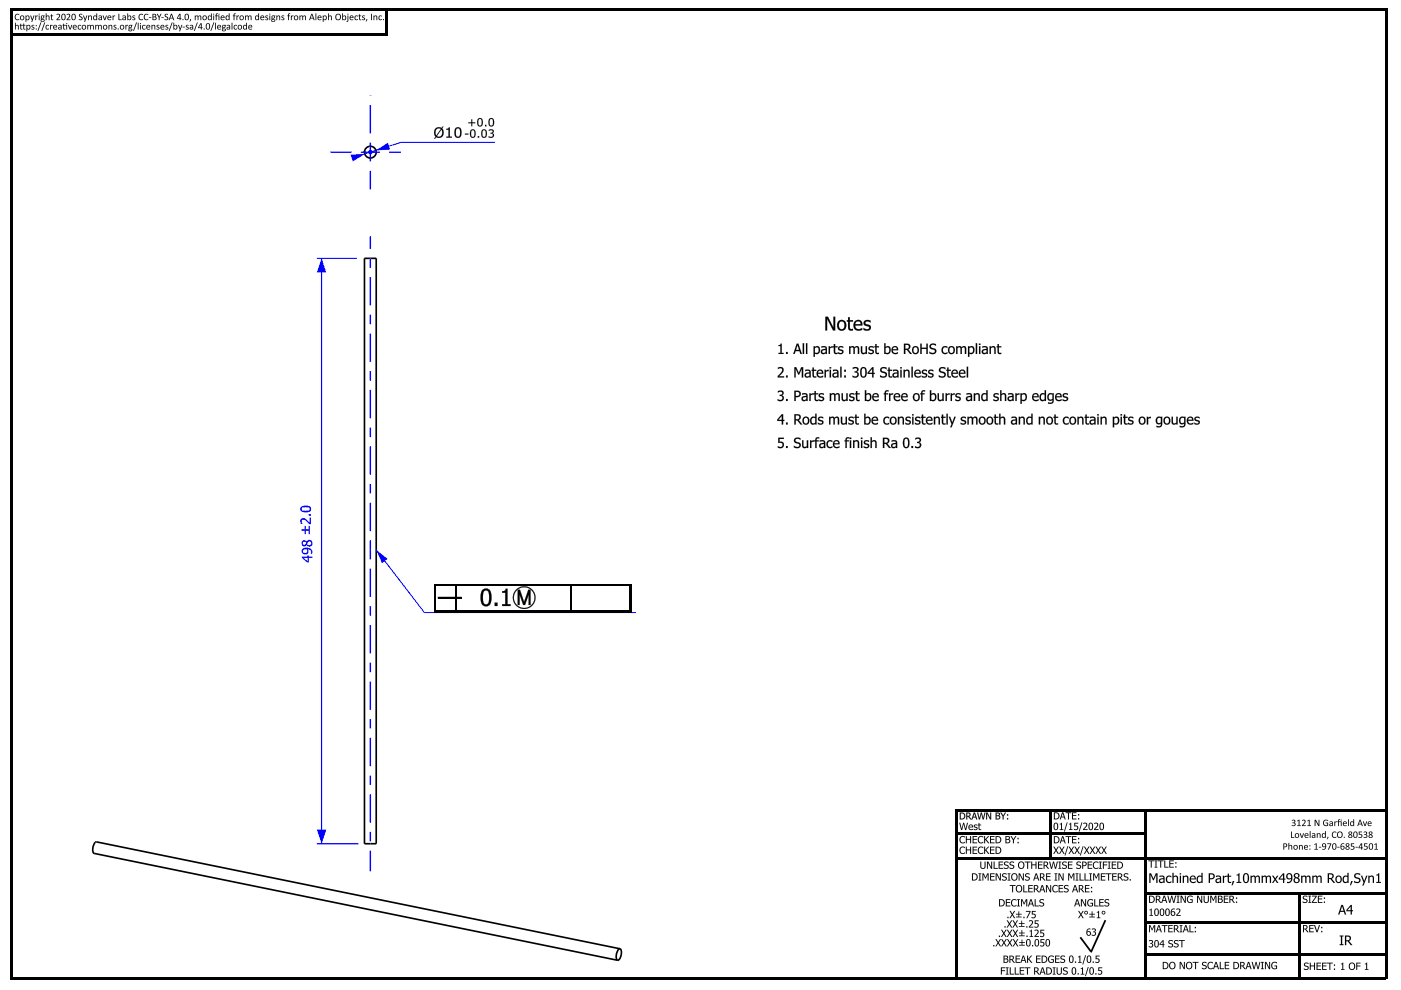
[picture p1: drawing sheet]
<svg xmlns="http://www.w3.org/2000/svg" width="297mm" height="210mm" viewBox="0 0 297 210" stroke-linecap="round" stroke-linejoin="round" font-family="sans-serif">
<g fill="#000">
<path d="M2.3 1.8h.5v205.8h-.5zM2.3 1.8h292v.5h-292zM2.4 7h79.8v.5h-79.8zM81.7 2h.5v5h-.5zM293.8 1.8h.5v205.8h-.5zM202.6 171.6h.5v35.6h-.5zM202.6 171.5h91.7v.5h-91.7zM203.1 176.6h39.7v.5h-39.7zM222.5 171.7h.5v10.5h-.5zM242.7 171.7h.5v35.7h-.5zM202.6 181.7h91.5v.5h-91.5zM228.9 198.8l.3-.2 2.2 3-.3 .2z"/>
<path d="M234.2 195l.3 .2-3 6.8-.4-.2zM242.7 189.2h51.3v.5h-51.3zM242.7 195.4h51.6v.5h-51.6zM275.4 189.3h.5v18.2h-.5zM2.3 207.1h291.5v.5h-291.5zM242.7 202.2h51.2v.5h-51.2z"/>
<path d="M3.2 4.8l.1 .1v.5l.3-.1 .3 .1 .1 .9-.2-.1v-.6l-.2-.2-.3 .2v.6l-.1 .1zM4.3 5h.2v.3h.4l.1-.3h.1v.3h.3v.1h-.3v.6l.3 .2h-.4l-.1-.8h-.4v.6l.3 .2h-.4l-.1-.8h-.1l.1-.1zM5.6 5.3l.2 .1a.44 .44 0 0 1 .7 .4 .44 .44 0 0 1-.7 .3v.5h-.2zM5.9 5.5l-.1 .5a.29 .29 0 0 0 .4 0 .29 .29 0 0 0 0-.4 .29 .29 0 0 0-.3-.1zM6.8 5.3h.3l.1 .1a.2 .2 0 0 0-.3 0 .2 .2 0 0 0 0 .3 .2 .2 0 0 0 .2 0 .3 .3 0 0 1 0 .5 .3 .3 0 0 1-.4-.1 .22 .22 0 0 0 .3 .1 .22 .22 0 0 0 .1-.3 .22 .22 0 0 0-.3-.1l-.1-.2zM7.6 5.4a.12 .12 0 0 1 .2 0 .12 .12 0 0 1-.2 0zM7.6 6.2a.12 .12 0 0 1 .2 0 .12 .12 0 0 1-.2 0zM8.6 4.8h.2l-.7 1.7h-.1zM9.4 4.8h.2l-.7 1.7h-.1zM9.8 5.4l.4-.1 .2 .1-.1 .1a.33 .33 0 0 0-.5 .2 .33 .33 0 0 0 .4 .4l.2-.1v.2a.49 .49 0 0 1-.7-.1 .49 .49 0 0 1 .1-.7zM10.6 5.3l.2 .1 .2-.1h.1l-.3 .3-.1 .7-.1-.1zM11.4 5.4a.39 .39 0 0 1 .5-.1 .39 .39 0 0 1 .1 .5h-.6a.45 .45 0 0 0 .7 .3v.1a.53 .53 0 0 1-.7-.1 .53 .53 0 0 1 0-.7zM11.5 5.5l-.1 .2h.5a.25 .25 0 0 0-.1-.3 .25 .25 0 0 0-.3 .1zM12.4 5.4a.42 .42 0 0 1 .7 .2v.6l-.2-.1a.33 .33 0 0 1-.4 .2 .33 .33 0 0 1-.2-.5 .33 .33 0 0 1 .5-.1 .22 .22 0 0 0-.1-.3 .22 .22 0 0 0-.3 .1zM12.5 5.9l.1 .2 .3-.1v-.2zM13.4 5h.2v.3h.6v1l-.1-.1v-.8h-.5v.7l.3 .1h-.4l-.1-.8h-.2l.2-.1zM14 5a.11 .11 0 0 1 .2 0 .11 .11 0 0 1-.2 0zM14.4 5.3h.2l.3 .8 .2-.8h.2l-.3 1-.2-.1zM15.5 5.4a.39 .39 0 0 1 .6-.1 .39 .39 0 0 1 .1 .5h-.6a.45 .45 0 0 0 .6 .3v.1a.53 .53 0 0 1-.7-.1 .53 .53 0 0 1 0-.7zM15.7 5.5l-.1 .2h.5a.25 .25 0 0 0-.1-.3 .25 .25 0 0 0-.3 .1zM16.6 5.4l.4-.1 .2 .1-.1 .1a.33 .33 0 0 0-.5 .2 .33 .33 0 0 0 .4 .4l.2-.1v.2a.49 .49 0 0 1-.7-.1 .49 .49 0 0 1 .1-.7zM17.3 5.8a.5 .5 0 0 1 1 0 .5 .5 0 0 1-1 0zM17.4 5.8a.35 .35 0 0 0 .7 0 .35 .35 0 0 0-.7 0zM18.5 5.3l.2 .1 .3-.1a.34 .34 0 0 0 .6 0l.3 .2v.8l-.2-.1v-.6l-.2-.2-.2 .2v.7l-.2-.1v-.6l-.2-.2-.2 .2v.6l-.2 .1zM20.2 5.3l.2 .1 .3-.1a.34 .34 0 0 0 .6 0l.3 .2v.8l-.2-.1v-.6l-.2-.2-.2 .2v.7l-.2-.1v-.6l-.2-.2-.2 .2v.6l-.2 .1zM21.8 5.8a.5 .5 0 0 1 1 0 .5 .5 0 0 1-1 0zM21.9 5.8a.35 .35 0 0 0 .7 0 .35 .35 0 0 0-.7 0zM23 5.3l.2 .1 .3-.1 .2 .1 .1 .9-.2-.1v-.6l-.2-.2-.2 .2v.6l-.2 .1zM24.2 5.3h.3l.1 .1a.2 .2 0 0 0-.3 0 .2 .2 0 0 0 0 .3 .2 .2 0 0 0 .2 0 .3 .3 0 0 1 0 .5 .3 .3 0 0 1-.4-.1 .22 .22 0 0 0 .3 .1 .22 .22 0 0 0 .1-.3 .22 .22 0 0 0-.3-.1l-.1-.2zM24.9 6.2a.15 .15 0 0 1 .3 0 .15 .15 0 0 1-.3 0zM25.3 5.8a.5 .5 0 0 1 1 0 .5 .5 0 0 1-1 0zM25.5 5.8a.35 .35 0 0 0 .7 0 .35 .35 0 0 0-.7 0zM26.6 5.3l.1 .1 .2-.1h.2l-.3 .3-.1 .7-.1-.1zM27.4 5.4l.7-.1-.2 .1a.37 .37 0 0 1 0 .5 .37 .37 0 0 1-.5 0l.4 .2a.33 .33 0 0 1 .3 .4 .33 .33 0 0 1-.6 .1l-.3-.2zM27.4 5.6a.2 .2 0 0 0 .4 0 .2 .2 0 0 0-.4 0zM27.4 6.2v.1a.24 .24 0 0 0 .2 .2 .24 .24 0 0 0 .3-.2zM28.9 4.8h.1l-.6 1.7h-.1zM29.2 4.8l.2 .1-.1 1.4zM29.7 5.3h.2l-.1 1-.1-.1zM29.7 5a.11 .11 0 0 1 .2 0 .11 .11 0 0 1-.2 0zM30.2 5.4l.4-.1 .2 .1v.1a.33 .33 0 0 0-.5 .2 .33 .33 0 0 0 .4 .4l.1-.1v.2a.49 .49 0 0 1-.7-.1 .49 .49 0 0 1 .1-.7zM31.1 5.4a.39 .39 0 0 1 .6-.1 .39 .39 0 0 1 .1 .5h-.6a.45 .45 0 0 0 .6 .3v.1a.53 .53 0 0 1-.7-.1 .53 .53 0 0 1 0-.7zM31.3 5.5l-.1 .2h.5a.25 .25 0 0 0-.2-.3 .25 .25 0 0 0-.2 .1zM32.1 5.3l.2 .1 .3-.1 .2 .1 .1 .9-.1-.1-.1-.6-.1-.2-.3 .2v.6l-.2 .1zM33.3 5.3h.3l.1 .1a.2 .2 0 0 0-.3 0 .2 .2 0 0 0 0 .3 .2 .2 0 0 0 .2 0 .3 .3 0 0 1 .1 .5 .3 .3 0 0 1-.5-.1 .22 .22 0 0 0 .3 .1 .22 .22 0 0 0 .1-.3 .22 .22 0 0 0-.3-.1l-.1-.2zM34.1 5.4a.39 .39 0 0 1 .5-.1 .39 .39 0 0 1 .2 .5h-.6a.45 .45 0 0 0 .6 .3v.1a.53 .53 0 0 1-.7-.1 .53 .53 0 0 1 0-.7zM34.2 5.5v.2h.5a.25 .25 0 0 0-.2-.3 .25 .25 0 0 0-.3 .1zM35.2 5.3h.3l.1 .1a.2 .2 0 0 0-.3 0 .2 .2 0 0 0-.1 .3 .2 .2 0 0 0 .3 0 .3 .3 0 0 1 0 .5 .3 .3 0 0 1-.4-.1 .22 .22 0 0 0 .3 .1 .22 .22 0 0 0 .1-.3 .22 .22 0 0 0-.3-.1l-.1-.2zM36.4 4.8h.2l-.6 1.7h-.2zM36.8 4.8l.1 .1v.5a.44 .44 0 0 1 .7 .4 .44 .44 0 0 1-.7 .3l-.1 .2zM37 5.5l-.1 .5a.29 .29 0 0 0 .4 0 .29 .29 0 0 0 .1-.4 .29 .29 0 0 0-.4-.1zM37.8 5.3h.1l.3 .8 .3-.8h.1l-.4 1.3h-.2l.1-.3zM38.7 5.7l.5 .1h-.5zM39.5 5.3h.3l.1 .1a.2 .2 0 0 0-.3 0 .2 .2 0 0 0 0 .3 .2 .2 0 0 0 .2 0 .3 .3 0 0 1 .1 .5 .3 .3 0 0 1-.5-.1 .22 .22 0 0 0 .3 .1 .22 .22 0 0 0 .1-.3 .22 .22 0 0 0-.3-.1l-.1-.2zM40.3 5.4a.42 .42 0 0 1 .7 .2v.6l-.2-.1a.33 .33 0 0 1-.4 .2 .33 .33 0 0 1-.2-.5 .33 .33 0 0 1 .5-.1 .22 .22 0 0 0-.1-.3 .22 .22 0 0 0-.3 .1zM40.4 5.9l.1 .2 .3-.1v-.2zM41.8 4.8h.1l-.6 1.7h-.2zM42.5 4.9l.3 .1v.8l.2 .1-.2 .1-.1 .3h-.1v-.3l-.6-.1zM42.6 5.1l-.4 .7h.4zM43.2 6.2a.12 .12 0 0 1 .2 0 .12 .12 0 0 1-.2 0zM43.8 5a.53 .53 0 0 1 .7 .1 .53 .53 0 0 1 0 .6 .48 .48 0 0 1-.5 .6 .48 .48 0 0 1-.4-.7zM43.9 5.1a.56 .56 0 0 0-.1 .6 .56 .56 0 0 0 .4 .4l.1-.2a.47 .47 0 0 0 .1-.5 .47 .47 0 0 0-.5-.3zM45.3 4.8h.1l-.6 1.7h-.2zM45.6 4.8l.2 .1-.1 1.4zM46.1 5.4a.39 .39 0 0 1 .6-.1 .39 .39 0 0 1 .1 .5h-.6a.45 .45 0 0 0 .6 .3v.1a.53 .53 0 0 1-.7-.1 .53 .53 0 0 1 0-.7zM46.3 5.5l-.1 .2h.5a.25 .25 0 0 0-.1-.3 .25 .25 0 0 0-.3 .1zM47.2 5.4l.7-.1-.1 .1a.37 .37 0 0 1-.1 .5 .37 .37 0 0 1-.5 0l.4 .2a.33 .33 0 0 1 .3 .4 .33 .33 0 0 1-.5 .1l-.4-.2zM47.2 5.6a.25 .25 0 0 0 .5 0 .25 .25 0 0 0-.5 0zM47.3 6.2l-.1 .1a.24 .24 0 0 0 .3 .2 .24 .24 0 0 0 .2-.2zM48.1 5.4a.42 .42 0 0 1 .7 .2v.6l-.2-.1a.33 .33 0 0 1-.4 .2 .33 .33 0 0 1-.1-.5 .33 .33 0 0 1 .4-.1 .22 .22 0 0 0-.1-.3 .22 .22 0 0 0-.3 .1zM48.2 5.9l.1 .2 .3-.1v-.2zM49.1 4.8l.2 .1-.1 1.4zM49.7 5.4l.3-.1 .2 .1v.1a.33 .33 0 0 0-.5 .2 .33 .33 0 0 0 .4 .4l.1-.1 .1 .2a.49 .49 0 0 1-.8-.1 .49 .49 0 0 1 .2-.7zM50.3 5.8a.5 .5 0 0 1 1 0 .5 .5 0 0 1-1 0zM50.5 5.8a.34 .34 0 0 0 .6 0 .34 .34 0 0 0-.6 0zM51.7 5.3h.2l.3 .1v-.5h.2v1.4l-.2-.2a.47 .47 0 0 1-.7-.1 .47 .47 0 0 1 .2-.7zM51.8 5.5a.33 .33 0 0 0-.1 .5 .33 .33 0 0 0 .5 0v-.4l-.2-.2zM52.8 5.4a.39 .39 0 0 1 .5-.1 .39 .39 0 0 1 .1 .5h-.6a.45 .45 0 0 0 .6 .3v.1a.53 .53 0 0 1-.7-.1 .53 .53 0 0 1 .1-.7zM52.9 5.5l-.1 .2h.5a.25 .25 0 0 0-.1-.3 .25 .25 0 0 0-.3 .1z"/>
<path d="M3.2 4.8l.2 .1-.1 .5 .3-.1 .3 .1 .1 .9-.2-.1v-.6l-.2-.2-.3 .2 .1 .6-.2 .1zM3.2 4.8v1.4h.1v-.6l.3-.2 .2 .2v.6l.2 .1-.1-.9-.3-.1-.3 .1v-.5zM4.3 5h.2v.3h.4v-.3h.2v.3h.3v.1h-.3v.6l.3 .2h-.4l-.1-.8h-.4v.6l.3 .2h-.4l-.1-.8h-.1l.1-.1zM4.3 5v.3l-.1 .1h.1l.1 .8h.4l-.3-.2v-.6h.4l.1 .8h.4l-.3-.2v-.6h.3v-.1h-.3v-.3h-.1l-.1 .3h-.4v-.2zM5.6 5.3l.2 .1a.46 .46 0 0 1 .6 0 .46 .46 0 0 1 0 .7l-.3 .2-.3-.2v.5h-.2zM5.6 5.3v1.3h.2v-.5a.43 .43 0 0 0 .6 0 .43 .43 0 0 0-.1-.6 .43 .43 0 0 0-.5-.1zM5.9 5.5l-.1 .5a.29 .29 0 0 0 .4 0 .29 .29 0 0 0 0-.4 .29 .29 0 0 0-.3-.1zM5.9 5.5a.29 .29 0 0 1 .3 .1 .29 .29 0 0 1 0 .4 .29 .29 0 0 1-.4 0zM6.8 5.3h.3l.1 .1a.19 .19 0 0 0-.3 0 .19 .19 0 0 0 0 .3 .19 .19 0 0 0 .2 0 .3 .3 0 0 1 0 .5 .3 .3 0 0 1-.4-.1 .22 .22 0 0 0 .3 .1 .22 .22 0 0 0 .1-.3 .22 .22 0 0 0-.3-.1l-.1-.2zM6.8 5.3a.52 .52 0 0 0 .3 .7l-.1 .1h-.3v.1a.37 .37 0 0 0 .6-.1 .37 .37 0 0 0-.4-.5v-.2l.3 .1v-.2zM7.6 5.4a.12 .12 0 0 1 .2 0 .12 .12 0 0 1-.2 0zM7.6 5.4a.12 .12 0 0 0 .2 0 .12 .12 0 0 0-.2 0zM7.6 6.2a.12 .12 0 0 1 .2 0 .12 .12 0 0 1-.2 0zM7.6 6.2a.12 .12 0 0 0 .2 0 .12 .12 0 0 0-.2 0zM8.6 4.8h.2l-.7 1.7h-.1zM8.6 4.8l-.6 1.7h.1l.7-1.7zM9.4 4.8h.2l-.6 1.7h-.2zM9.4 4.8l-.6 1.7h.1l.7-1.7zM9.8 5.4l.4-.1 .2 .1-.1 .1a.32 .32 0 0 0-.5 .2 .32 .32 0 0 0 .4 .4l.2-.1v.2a.49 .49 0 0 1-.7-.1 .49 .49 0 0 1 .1-.7zM9.8 5.4a.48 .48 0 0 0-.1 .7 .48 .48 0 0 0 .7 0v-.1a.3 .3 0 0 1-.4 .1 .3 .3 0 0 1-.2-.3 .3 .3 0 0 1 .2-.4 .3 .3 0 0 1 .3 .1l-.1-.2zM10.6 5.3l.2 .1 .2-.1h.1l-.3 .3-.1 .7-.1-.1zM10.6 5.3v.9l.1 .1 .1-.7 .3-.3h-.1l-.2 .2zM11.4 5.4a.39 .39 0 0 1 .5-.1 .39 .39 0 0 1 .1 .5h-.6a.43 .43 0 0 0 .7 .3v.1a.53 .53 0 0 1-.7-.1 .53 .53 0 0 1 0-.7zM11.4 5.4a.5 .5 0 0 0-.1 .7 .5 .5 0 0 0 .8 0h-.1a.38 .38 0 0 1-.6-.3h.6a.39 .39 0 0 0-.1-.5 .39 .39 0 0 0-.5 .1zM11.5 5.5l-.1 .2h.5a.25 .25 0 0 0-.1-.3 .25 .25 0 0 0-.3 .1zM11.5 5.5a.25 .25 0 0 1 .3-.1 .25 .25 0 0 1 .1 .3h-.5zM12.4 5.4a.43 .43 0 0 1 .7 .2v.6l-.2-.1a.33 .33 0 0 1-.4 .2 .33 .33 0 0 1-.2-.5 .33 .33 0 0 1 .5-.1h.1a.32 .32 0 0 0-.2-.3 .32 .32 0 0 0-.3 .1zM12.4 5.4v.1a.28 .28 0 0 1 .3-.1 .28 .28 0 0 1 .2 .3 .34 .34 0 0 0-.5 .1 .34 .34 0 0 0 .2 .5l.3-.2 .2 .1v-.6a.42 .42 0 0 0-.7-.2zM12.5 5.9l.1 .2 .3-.1v-.2zM12.5 5.9l.4-.1v.2l-.3 .1zM13.4 5h.2v.3h.6v1l-.1-.1v-.8h-.5v.7l.3 .1h-.4l-.1-.8h-.2l.2-.1zM13.4 5v.3l-.2 .1h.2l.1 .8h.3l-.2-.2v-.6h.5v.8l.1 .1v-1h-.6v-.2zM14 5a.15 .15 0 0 1 .3 0 .15 .15 0 0 1-.3 0zM14 5a.11 .11 0 0 0 .2 0 .11 .11 0 0 0-.2 0zM14.4 5.3h.2l.3 .8 .2-.8h.2l-.3 1-.2-.1zM14.4 5.3l.4 .9 .2 .1 .3-1h-.2l-.2 .8-.3-.8zM15.5 5.4a.39 .39 0 0 1 .6-.1 .39 .39 0 0 1 .1 .5h-.6a.43 .43 0 0 0 .6 .3v.1a.53 .53 0 0 1-.7-.1 .53 .53 0 0 1 0-.7zM15.5 5.4a.5 .5 0 0 0 0 .7 .5 .5 0 0 0 .7 0 .38 .38 0 0 1-.6-.3h.6a.39 .39 0 0 0-.1-.5 .39 .39 0 0 0-.6 .1zM15.7 5.5l-.1 .2h.5a.25 .25 0 0 0-.1-.3 .25 .25 0 0 0-.3 .1zM15.7 5.5a.25 .25 0 0 1 .3-.1 .25 .25 0 0 1 .1 .3h-.5zM16.6 5.4l.4-.1 .2 .1-.1 .1a.32 .32 0 0 0-.5 .2 .32 .32 0 0 0 .4 .4l.2-.1v.2a.49 .49 0 0 1-.7-.1 .49 .49 0 0 1 .1-.7zM16.6 5.4a.48 .48 0 0 0-.1 .7 .48 .48 0 0 0 .7 0v-.1a.3 .3 0 0 1-.4 .1 .3 .3 0 0 1-.2-.3 .3 .3 0 0 1 .2-.4 .3 .3 0 0 1 .4 .1l-.2-.2zM17.3 5.8a.5 .5 0 0 1 1 0 .5 .5 0 0 1-1 0zM17.3 5.8a.5 .5 0 0 0 1 0 .5 .5 0 0 0-1 0zM17.4 5.8a.35 .35 0 0 0 .7 0 .35 .35 0 0 0-.7 0zM17.4 5.8a.35 .35 0 0 1 .7 0 .35 .35 0 0 1-.7 0zM18.5 5.3l.2 .1 .4-.1 .2 .1a.34 .34 0 0 1 .4-.1 .34 .34 0 0 1 .2 .4v.6l-.2-.1v-.6l-.2-.2-.2 .2v.6l-.2 .1v-.8l-.2-.1-.2 .2v.6l-.2 .1zM18.5 5.3v1l.2-.1v-.6l.2-.2 .2 .1v.8l.2-.1v-.6l.2-.2 .2 .2v.6l.2 .1v-.6a.34 .34 0 0 0-.2-.4 .34 .34 0 0 0-.4 .2l-.2-.2-.4 .1zM20.2 5.3l.2 .1 .4-.1 .1 .1a.34 .34 0 0 1 .4-.1 .34 .34 0 0 1 .3 .4v.6l-.2-.1v-.6l-.2-.2-.2 .2v.6l-.2 .1v-.8l-.2-.1-.2 .2v.6l-.2 .1zM20.2 5.3v1l.2-.1v-.6l.2-.2 .2 .1v.8l.2-.1v-.6l.2-.2 .2 .2v.6l.2 .1v-.6a.34 .34 0 0 0-.3-.4 .34 .34 0 0 0-.4 .2l-.1-.2-.4 .1zM21.8 5.8a.5 .5 0 0 1 1 0 .5 .5 0 0 1-1 0zM21.8 5.8a.5 .5 0 0 0 1 0 .5 .5 0 0 0-1 0zM21.9 5.8a.35 .35 0 0 0 .7 0 .35 .35 0 0 0-.7 0zM21.9 5.8a.35 .35 0 0 1 .7 0 .35 .35 0 0 1-.7 0zM23 5.3l.2 .1 .3-.1 .2 .1 .1 .9-.2-.1v-.6l-.2-.2-.2 .2v.6l-.2 .1zM23 5.3v.9h.2v-.6l.2-.2 .2 .2v.6l.2 .1-.1-.9-.2-.1-.3 .1zM24.2 5.3h.3l.1 .1a.19 .19 0 0 0-.3 0 .19 .19 0 0 0 0 .3 .19 .19 0 0 0 .2 0 .3 .3 0 0 1 .1 .5 .3 .3 0 0 1-.5-.1 .22 .22 0 0 0 .3 .1 .22 .22 0 0 0 .1-.3 .22 .22 0 0 0-.3-.1l-.1-.2zM24.2 5.3a.52 .52 0 0 0 .3 .7l-.1 .1h-.3v.1a.37 .37 0 0 0 .6-.1 .37 .37 0 0 0-.4-.5v-.2l.3 .1 .1-.2zM24.9 6.2a.15 .15 0 0 1 .3 0 .15 .15 0 0 1-.3 0zM24.9 6.2a.15 .15 0 0 0 .3 0 .15 .15 0 0 0-.3 0zM25.3 5.8a.5 .5 0 0 1 1 0 .5 .5 0 0 1-1 0zM25.3 5.8a.5 .5 0 0 0 1 0 .5 .5 0 0 0-1 0zM25.5 5.8a.35 .35 0 0 0 .7 0 .35 .35 0 0 0-.7 0zM25.5 5.8a.35 .35 0 0 1 .7 0 .35 .35 0 0 1-.7 0zM26.6 5.3l.1 .1 .2-.1h.2l-.3 .3-.1 .7-.1-.1zM26.6 5.3v.9l.1 .1 .1-.7 .3-.3h-.2l-.2 .2zM27.4 5.4l.7-.1-.2 .1a.34 .34 0 0 1 0 .5 .34 .34 0 0 1-.5 0v.1l.4 .1a.31 .31 0 0 1 .3 .3 .31 .31 0 0 1-.5 .2 .28 .28 0 0 1-.4-.1 .28 .28 0 0 1 .1-.3zM27.4 5.4l-.1 .8a.31 .31 0 0 0 0 .4 .31 .31 0 0 0 .4 0l.3-.1 .1-.3-.7-.2v-.1a.35 .35 0 0 0 .5 0 .35 .35 0 0 0 0-.5l.2-.1zM27.4 5.6a.2 .2 0 0 0 .4 0 .2 .2 0 0 0-.4 0zM27.4 5.6a.2 .2 0 0 1 .4 0 .2 .2 0 0 1-.4 0zM27.4 6.2v.1a.24 .24 0 0 0 .2 .2 .24 .24 0 0 0 .3-.2zM27.4 6.2h.5a.25 .25 0 0 1-.2 .3 .25 .25 0 0 1-.3-.2zM28.9 4.8h.1l-.6 1.7h-.1zM28.9 4.8l-.6 1.7h.1l.6-1.7zM29.2 4.8l.2 .1-.1 1.4-.1-.1zM29.2 4.8l.1 1.5 .1-1.4zM29.7 5.3h.2l-.1 1-.1-.1zM29.7 5.3v.9l.1 .1 .1-1zM29.7 5a.11 .11 0 0 1 .2 0 .11 .11 0 0 1-.2 0zM29.7 5a.11 .11 0 0 0 .2 0 .11 .11 0 0 0-.2 0zM30.2 5.4l.4-.1 .2 .1v.1a.32 .32 0 0 0-.5 .2 .32 .32 0 0 0 .4 .4l.1-.1v.2a.49 .49 0 0 1-.7-.1 .49 .49 0 0 1 .1-.7zM30.2 5.4a.48 .48 0 0 0-.1 .7 .48 .48 0 0 0 .7 0v-.1a.3 .3 0 0 1-.3 .1 .3 .3 0 0 1-.2-.3 .3 .3 0 0 1 .2-.4 .3 .3 0 0 1 .3 .1l-.2-.2zM31.1 5.4a.39 .39 0 0 1 .6-.1 .39 .39 0 0 1 .1 .5h-.6a.43 .43 0 0 0 .6 .3v.1a.53 .53 0 0 1-.7-.1 .53 .53 0 0 1 0-.7zM31.1 5.4a.5 .5 0 0 0 0 .7 .5 .5 0 0 0 .7 0 .38 .38 0 0 1-.6-.3h.6a.39 .39 0 0 0-.1-.5 .39 .39 0 0 0-.6 .1zM31.3 5.5l-.1 .2h.5a.25 .25 0 0 0-.2-.3 .25 .25 0 0 0-.2 .1zM31.3 5.5a.25 .25 0 0 1 .2-.1 .25 .25 0 0 1 .2 .3h-.5zM32.1 5.3l.2 .1 .3-.1 .3 .1v.9l-.1-.1-.1-.6-.1-.2-.3 .2v.6l-.2 .1zM32.1 5.3v.9h.2v-.6l.3-.2 .1 .2 .1 .6 .1 .1-.1-.9-.2-.1-.3 .1zM33.3 5.3h.3l.1 .1a.19 .19 0 0 0-.3 0 .19 .19 0 0 0 0 .3 .19 .19 0 0 0 .2 0 .3 .3 0 0 1 .1 .5 .3 .3 0 0 1-.5-.1 .22 .22 0 0 0 .3 .1 .22 .22 0 0 0 .1-.3 .22 .22 0 0 0-.3-.1l-.1-.2zM33.3 5.3a.52 .52 0 0 0 .4 .7l-.2 .1h-.3v.1a.37 .37 0 0 0 .6-.1 .37 .37 0 0 0-.4-.5v-.2l.4 .1v-.2zM34.1 5.4a.39 .39 0 0 1 .5-.1 .39 .39 0 0 1 .2 .5h-.6a.43 .43 0 0 0 .6 .3v.1a.53 .53 0 0 1-.7-.1 .53 .53 0 0 1 0-.7zM34.1 5.4a.5 .5 0 0 0 0 .7 .5 .5 0 0 0 .7 0 .38 .38 0 0 1-.6-.3h.6a.39 .39 0 0 0-.2-.5 .39 .39 0 0 0-.5 .1zM34.3 5.5l-.1 .2h.5a.25 .25 0 0 0-.2-.3 .25 .25 0 0 0-.2 .1zM34.2 5.5a.25 .25 0 0 1 .3-.1 .25 .25 0 0 1 .2 .3h-.5zM35.2 5.3h.3l.1 .1a.19 .19 0 0 0-.3 0 .19 .19 0 0 0 0 .3 .19 .19 0 0 0 .2 0 .3 .3 0 0 1 0 .5 .3 .3 0 0 1-.4-.1 .22 .22 0 0 0 .3 .1 .22 .22 0 0 0 .1-.3 .22 .22 0 0 0-.3-.1l-.1-.2zM35.2 5.3a.52 .52 0 0 0 .3 .7l-.1 .1h-.3v.1a.37 .37 0 0 0 .6-.1 .37 .37 0 0 0-.5-.5l.1-.2 .3 .1v-.2zM36.4 4.8h.2l-.6 1.7h-.2zM36.4 4.8l-.6 1.7h.2l.6-1.7zM36.8 4.8l.1 .1v.5a.45 .45 0 0 1 .7 0 .45 .45 0 0 1 0 .7l-.3 .2-.4-.2-.1 .2zM36.8 4.8v1.5l.1-.2a.43 .43 0 0 0 .6 0 .43 .43 0 0 0 0-.6 .43 .43 0 0 0-.6-.1v-.5zM37 5.5l-.1 .5a.29 .29 0 0 0 .4 0 .29 .29 0 0 0 .1-.4 .29 .29 0 0 0-.4-.1zM37 5.5a.29 .29 0 0 1 .4 .1 .29 .29 0 0 1-.1 .4 .29 .29 0 0 1-.4 0zM37.8 5.3h.1l.3 .8 .3-.8h.1l-.4 1.3h-.2l.1-.3zM37.8 5.3l.3 1-.1 .3h.1l.5-1.3h-.1l-.3 .8-.3-.8zM38.7 5.7l.5 .1h-.5zM38.7 5.7v.1h.5zM39.5 5.3h.3l.1 .1a.19 .19 0 0 0-.3 0 .19 .19 0 0 0 0 .3 .19 .19 0 0 0 .2 0 .3 .3 0 0 1 .1 .5 .3 .3 0 0 1-.5-.1 .22 .22 0 0 0 .3 .1 .22 .22 0 0 0 .1-.3 .22 .22 0 0 0-.3-.1l-.1-.2zM39.5 5.3a.52 .52 0 0 0 .4 .7l-.2 .1h-.3v.1a.37 .37 0 0 0 .6-.1 .37 .37 0 0 0-.4-.5v-.2l.4 .1v-.2zM40.3 5.4a.43 .43 0 0 1 .7 .2v.6l-.2-.1a.33 .33 0 0 1-.4 .2 .33 .33 0 0 1-.2-.5 .33 .33 0 0 1 .5-.1h.1a.32 .32 0 0 0-.2-.3 .32 .32 0 0 0-.3 .1zM40.3 5.4v.1a.28 .28 0 0 1 .3-.1 .28 .28 0 0 1 .2 .3 .34 .34 0 0 0-.6 .1 .34 .34 0 0 0 .3 .5l.3-.2 .2 .1v-.6a.42 .42 0 0 0-.7-.2zM40.4 5.9l.1 .2 .3-.1v-.2zM40.4 5.9l.4-.1v.2l-.3 .1zM41.8 4.8h.1l-.6 1.7h-.2zM41.8 4.8l-.7 1.7h.2l.6-1.7zM42.5 4.9h.3v.9l.2 .1-.2 .1-.1 .3h-.1v-.3l-.6-.1zM42.5 5l-.5 .9 .6 .1v.2l.1 .1 .1-.3 .1-.1-.1-.1v-.8zM42.6 5.1l-.4 .7h.4zM42.6 5.1v.7h-.4zM43.2 6.2a.12 .12 0 0 1 .2 0 .12 .12 0 0 1-.2 0zM43.2 6.2a.12 .12 0 0 0 .2 0 .12 .12 0 0 0-.2 0zM43.8 5a.53 .53 0 0 1 .7 .1 .53 .53 0 0 1 0 .6 .48 .48 0 0 1-.5 .6 .48 .48 0 0 1-.4-.7zM43.8 5l-.2 .5a.54 .54 0 0 0 .5 .8 .54 .54 0 0 0 .4-.9 .45 .45 0 0 0-.2-.4 .45 .45 0 0 0-.5 0zM43.9 5.1a.56 .56 0 0 0-.1 .6 .56 .56 0 0 0 .4 .4l.1-.2a.47 .47 0 0 0 .1-.5 .47 .47 0 0 0-.5-.3zM43.9 5.1a.56 .56 0 0 1 .5 .4 .56 .56 0 0 1-.2 .6 .6 .6 0 0 1-.3-1zM45.3 4.8h.1l-.6 1.7h-.2zM45.3 4.8l-.6 1.7h.1l.6-1.7zM45.6 4.8l.2 .1-.1 1.4-.1-.1zM45.6 4.8l.1 1.5 .1-1.4zM46.1 5.4a.39 .39 0 0 1 .6-.1 .39 .39 0 0 1 .1 .5h-.6a.43 .43 0 0 0 .6 .3v.1a.53 .53 0 0 1-.7-.1 .53 .53 0 0 1 0-.7zM46.1 5.4a.5 .5 0 0 0 0 .7 .5 .5 0 0 0 .7 0 .38 .38 0 0 1-.6-.3h.6a.39 .39 0 0 0-.1-.5 .39 .39 0 0 0-.6 .1zM46.3 5.5l-.1 .2h.5a.25 .25 0 0 0-.1-.3 .25 .25 0 0 0-.3 .1zM46.3 5.5a.25 .25 0 0 1 .3-.1 .25 .25 0 0 1 .1 .3h-.5zM47.2 5.4l.7-.1-.1 .1a.34 .34 0 0 1-.1 .5 .34 .34 0 0 1-.4 0v.1l.3 .1a.31 .31 0 0 1 .3 .3 .31 .31 0 0 1-.4 .2 .28 .28 0 0 1-.4-.1 .28 .28 0 0 1 .1-.3zM47.2 5.4v.8a.31 .31 0 0 0-.1 .4 .31 .31 0 0 0 .5 0l.2-.1 .1-.3-.6-.2v-.1a.35 .35 0 0 0 .4 0 .35 .35 0 0 0 0-.5l.2-.1zM47.3 5.6a.2 .2 0 0 0 .4 0 .2 .2 0 0 0-.4 0zM47.2 5.6a.25 .25 0 0 1 .5 0 .25 .25 0 0 1-.5 0zM47.3 6.2l-.1 .1a.24 .24 0 0 0 .3 .2 .24 .24 0 0 0 .2-.2zM47.3 6.2h.4a.25 .25 0 0 1-.2 .3 .25 .25 0 0 1-.3-.2zM48.1 5.4a.43 .43 0 0 1 .7 .2v.6l-.2-.1a.33 .33 0 0 1-.4 .2 .33 .33 0 0 1-.1-.5 .33 .33 0 0 1 .4-.1h.1a.32 .32 0 0 0-.2-.3 .32 .32 0 0 0-.3 .1zM48.1 5.4v.1a.28 .28 0 0 1 .3-.1 .28 .28 0 0 1 .2 .3 .34 .34 0 0 0-.5 .1 .34 .34 0 0 0 .3 .5l.2-.2 .2 .1v-.6a.42 .42 0 0 0-.7-.2zM48.2 5.9l.1 .2 .3-.1v-.2zM48.2 5.9l.4-.1v.2l-.3 .1zM49.1 4.8l.2 .1-.1 1.4-.1-.1zM49.1 4.8l.1 1.5 .1-1.4zM49.6 5.4l.4-.1 .2 .1v.1a.32 .32 0 0 0-.5 .2 .32 .32 0 0 0 .4 .4l.1-.1 .1 .2a.49 .49 0 0 1-.8-.1 .49 .49 0 0 1 .1-.7zM49.7 5.4a.48 .48 0 0 0-.2 .7 .48 .48 0 0 0 .8 0l-.1-.1a.3 .3 0 0 1-.3 .1 .3 .3 0 0 1-.2-.3 .3 .3 0 0 1 .2-.4 .3 .3 0 0 1 .3 .1l-.2-.2zM50.3 5.8a.5 .5 0 0 1 1 0 .5 .5 0 0 1-1 0zM50.3 5.8a.5 .5 0 0 0 1 0 .5 .5 0 0 0-1 0zM50.5 5.8a.34 .34 0 0 0 .6 0 .34 .34 0 0 0-.6 0zM50.5 5.8a.34 .34 0 0 1 .6 0 .34 .34 0 0 1-.6 0zM51.7 5.3h.3l.2 .1v-.5l.2-.1v1.5l-.2-.2a.45 .45 0 0 1-.6 0 .45 .45 0 0 1 0-.6zM51.7 5.3a.47 .47 0 0 0-.2 .7 .47 .47 0 0 0 .7 .1l.2 .2v-1.4h-.2v.5l-.2-.1zM51.8 5.5a.33 .33 0 0 0-.1 .5 .33 .33 0 0 0 .5 0v-.4l-.2-.2zM51.8 5.5l.2-.1 .2 .2v.4a.32 .32 0 0 1-.5 .1 .32 .32 0 0 1 0-.5zM52.7 5.4a.39 .39 0 0 1 .6-.1 .39 .39 0 0 1 .1 .5h-.6a.43 .43 0 0 0 .6 .3v.1a.53 .53 0 0 1-.7-.1 .53 .53 0 0 1 0-.7zM52.8 5.4a.5 .5 0 0 0-.1 .7 .5 .5 0 0 0 .7 0 .38 .38 0 0 1-.6-.3h.6a.39 .39 0 0 0-.1-.5 .39 .39 0 0 0-.5 .1zM52.9 5.5l-.1 .2h.5a.25 .25 0 0 0-.1-.3 .25 .25 0 0 0-.3 .1zM52.9 5.5a.25 .25 0 0 1 .3-.1 .25 .25 0 0 1 .1 .3h-.5z"/>
<path d="M3.3 3.1a.52 .52 0 0 1 .8 0v.1a.49 .49 0 0 0-.8 .4 .49 .49 0 0 0 .8 .4v.1a.64 .64 0 0 1-.9 0 .64 .64 0 0 1 0-.9zM4.2 3.8a.5 .5 0 0 1 1 0 .5 .5 0 0 1-1 0zM4.3 3.8a.35 .35 0 0 0 .7 0 .35 .35 0 0 0-.7 0zM5.4 3.3l.2 .1a.44 .44 0 0 1 .7 .4 .44 .44 0 0 1-.7 .3v.5h-.2zM5.7 3.5l-.1 .5a.29 .29 0 0 0 .4 0 .29 .29 0 0 0 0-.4 .29 .29 0 0 0-.3-.1zM6.4 3.3h.2l.3 .8 .2-.8h.2l-.5 1.3h-.2l.2-.3zM7.5 3.3l.1 .2 .2-.2h.2l-.3 .3-.1 .7h-.1zM8.2 3.3h.2l-.1 1h-.1zM8.2 3a.11 .11 0 0 1 .2 0 .11 .11 0 0 1-.2 0zM8.8 3.4l.7-.1-.2 .1a.37 .37 0 0 1-.1 .5 .37 .37 0 0 1-.4 0l.4 .2a.33 .33 0 0 1 .3 .4 .33 .33 0 0 1-.6 .1l-.3-.2zM8.8 3.6a.2 .2 0 0 0 .4 0 .2 .2 0 0 0-.4 0zM8.8 4.3a.24 .24 0 0 0 .2 .2 .24 .24 0 0 0 .3-.2zM9.7 2.8l.2 .1v.5l.3-.1 .3 .1v.9h-.2v-.7l-.2-.2-.2 .2v.7h-.2zM10.8 3l.2 .1v.2h.3l-.3 .1v.6l.3 .1-.1 .2-.3-.2-.1-.7h-.1l.1-.1zM12 3a.46 .46 0 0 1 .7 .1 .46 .46 0 0 1-.2 .7l-.3 .3h.6v.2h-.8l.3-.5a.37 .37 0 0 0 .3-.4 .37 .37 0 0 0-.3-.3l-.3 .1zM13.2 3a.53 .53 0 0 1 .6 .1 .53 .53 0 0 1 .1 .6 .48 .48 0 0 1-.5 .6 .48 .48 0 0 1-.4-.7zM13.3 3.1a.56 .56 0 0 0-.2 .6 .56 .56 0 0 0 .5 .4l.1-.2a.47 .47 0 0 0 .1-.5 .47 .47 0 0 0-.5-.3zM14.2 3a.46 .46 0 0 1 .7 .1 .46 .46 0 0 1-.3 .7l-.3 .3h.6v.2h-.8l.3-.5a.37 .37 0 0 0 .3-.4 .37 .37 0 0 0-.3-.3l-.2 .1zM15.3 3a.53 .53 0 0 1 .7 .1 .53 .53 0 0 1 .1 .6 .48 .48 0 0 1-.6 .6 .48 .48 0 0 1-.4-.7zM15.5 3.1a.56 .56 0 0 0-.2 .6 .56 .56 0 0 0 .4 .4l.2-.2a.47 .47 0 0 0 0-.5 .47 .47 0 0 0-.4-.3zM16.8 3l.5-.1 .1 .3a.27 .27 0 0 0-.4-.1 .27 .27 0 0 0-.1 .3 .27 .27 0 0 0 .4 .2 .4 .4 0 0 1 .1 .6 .4 .4 0 0 1-.7-.2 .32 .32 0 0 0 .4 .2 .32 .32 0 0 0 .2-.4 .32 .32 0 0 0-.4-.2l-.2-.3zM17.6 3.3h.2l.3 .8 .2-.8h.2l-.5 1.3h-.2l.2-.3zM18.7 3.3l.1 .1 .4-.1 .2 .1 .1 .9h-.2v-.7l-.2-.2-.2 .2v.7h-.2zM19.9 3.4l.2-.1 .3 .1v-.5h.2v1.4l-.2-.2a.47 .47 0 0 1-.7-.1 .47 .47 0 0 1 .2-.6zM20 3.5a.33 .33 0 0 0-.1 .5 .33 .33 0 0 0 .5 0v-.4l-.2-.2zM20.9 3.4a.42 .42 0 0 1 .7 .2v.7l-.1-.1a.33 .33 0 0 1-.5 .1 .33 .33 0 0 1-.1-.4 .33 .33 0 0 1 .4-.2 .22 .22 0 0 0 0-.3 .22 .22 0 0 0-.3 .1zM21.1 3.9v.2l.4-.1v-.2zM21.8 3.3h.1l.3 .8 .3-.8h.1l-.3 1-.2-.1zM22.9 3.4a.39 .39 0 0 1 .5-.1 .39 .39 0 0 1 .1 .5h-.6a.45 .45 0 0 0 .7 .3v.1a.53 .53 0 0 1-.7-.1 .53 .53 0 0 1 0-.7zM23 3.5l-.1 .2h.5a.25 .25 0 0 0-.1-.3 .25 .25 0 0 0-.3 .1zM23.9 3.3l.1 .2 .2-.2h.2l-.4 .3v.7h-.1zM25.1 2.9l.2 .1v1.1h.5v.2l-.7-.1zM26 3.4a.42 .42 0 0 1 .7 .2v.7l-.2-.1a.33 .33 0 0 1-.4 .1 .33 .33 0 0 1-.1-.4 .33 .33 0 0 1 .4-.2 .22 .22 0 0 0-.1-.3 .22 .22 0 0 0-.3 .1zM26.1 3.9l.1 .2 .3-.1v-.2zM27 2.8l.2 .1v.5a.44 .44 0 0 1 .7 .4 .44 .44 0 0 1-.8 .3l-.1 .2zM27.2 3.5v.5a.29 .29 0 0 0 .4 0 .29 .29 0 0 0 0-.4 .29 .29 0 0 0-.4-.1zM28.1 3.4l.4-.1 .1 .1a.2 .2 0 0 0-.3 0 .2 .2 0 0 0-.1 .3 .2 .2 0 0 0 .3 0 .3 .3 0 0 1 0 .5 .3 .3 0 0 1-.4-.1 .22 .22 0 0 0 .3 .1 .22 .22 0 0 0 .1-.3 .22 .22 0 0 0-.3-.1l-.1-.2zM29.5 3.1a.52 .52 0 0 1 .8 0v.1a.49 .49 0 0 0-.7 .4 .49 .49 0 0 0 .7 .4v.1a.64 .64 0 0 1-.9 0 .64 .64 0 0 1 .1-.9zM30.6 3.1a.52 .52 0 0 1 .8 0v.1a.49 .49 0 0 0-.7 .4 .49 .49 0 0 0 .7 .4v.1a.64 .64 0 0 1-.8 0 .64 .64 0 0 1 0-.9zM31.6 3.7l.5 .1h-.5zM32.4 3l.3-.1a.34 .34 0 0 1 .4 .2 .34 .34 0 0 1-.1 .5 .37 .37 0 0 1 .2 .4 .37 .37 0 0 1-.5 .3l-.4-.1zM32.5 3.1v.4h.2a.22 .22 0 0 0 .2-.2 .22 .22 0 0 0-.2-.2zM32.5 3.7v.4h.3a.24 .24 0 0 0 .2-.2 .24 .24 0 0 0-.3-.2zM33.3 2.9h.1l.3 .7 .3-.7 .2 .1-.4 .8v.5l-.1-.1v-.4zM34.2 3.7l.5 .1h-.5zM35 3l.4-.1 .2 .3a.27 .27 0 0 0-.4-.1 .27 .27 0 0 0-.1 .3 .27 .27 0 0 0 .3 .2 .4 .4 0 0 1 .1 .6 .4 .4 0 0 1-.6-.2 .32 .32 0 0 0 .4 .2 .32 .32 0 0 0 .2-.4 .32 .32 0 0 0-.4-.2l-.2-.3zM36.2 2.9l.3 .1 .4 1.3h-.2l-.1-.4h-.5l-.1 .4h-.2zM36.3 3.1l-.2 .7h.5zM38 3h.3v.8l.2 .1-.2 .1-.1 .3h-.1v-.3l-.6-.1zM38.1 3.1l-.4 .7h.4zM38.7 4.2a.12 .12 0 0 1 .2 0 .12 .12 0 0 1-.2 0zM39.3 3a.53 .53 0 0 1 .7 .1 .53 .53 0 0 1 0 .6 .48 .48 0 0 1-.5 .6 .48 .48 0 0 1-.4-.7zM39.4 3.1a.56 .56 0 0 0-.1 .6 .56 .56 0 0 0 .4 .4l.1-.2a.47 .47 0 0 0 .1-.5 .47 .47 0 0 0-.5-.3zM40.3 4.1h.2v.1l-.3 .4zM41.3 3.3l.2 .1 .3-.1a.34 .34 0 0 0 .6 0l.3 .2-.1 .8h-.1v-.7l-.2-.2-.2 .2v.7h-.2v-.7l-.2-.2-.2 .2v.7h-.2zM42.9 3.8a.5 .5 0 0 1 1 0 .5 .5 0 0 1-1 0zM43 3.8a.35 .35 0 0 0 .7 0 .35 .35 0 0 0-.7 0zM44.2 3.4l.2-.1 .3 .1v-.5h.2v1.4l-.2-.2a.47 .47 0 0 1-.7-.1 .47 .47 0 0 1 .2-.6zM44.3 3.5a.33 .33 0 0 0-.1 .5 .33 .33 0 0 0 .5 0v-.4l-.2-.2zM45.2 3.3h.2v1h-.2zM45.2 3a.11 .11 0 0 1 .2 0 .11 .11 0 0 1-.2 0zM46.3 3a.11 .11 0 0 1 .2 0 .11 .11 0 0 1-.2 0zM45.8 2.9h.4l-.2 .1-.1 .3h.6v1h-.2v-.9h-.4v.9h-.1v-.9l-.2-.1h.2zM46.9 3.4a.39 .39 0 0 1 .5-.1 .39 .39 0 0 1 .2 .5h-.7a.45 .45 0 0 0 .7 .3v.1a.53 .53 0 0 1-.7-.1 .53 .53 0 0 1 0-.7zM47 3.5l-.1 .2h.5a.25 .25 0 0 0-.1-.3 .25 .25 0 0 0-.3 .1zM48 3.4l.2-.1 .3 .1v-.5h.2v1.4l-.2-.2a.47 .47 0 0 1-.7-.1 .47 .47 0 0 1 .2-.6zM48.1 3.5a.33 .33 0 0 0-.1 .5 .33 .33 0 0 0 .5 0v-.4l-.2-.2zM49.6 2.9h.4l-.3 .1v.3l.2 .1h-.2l-.1 .9-.1-.9h-.1l.1-.1zM50.1 3.3l.2 .2 .2-.2h.2l-.4 .3v.7h-.2zM50.7 3.8a.5 .5 0 0 1 1 0 .5 .5 0 0 1-1 0zM50.8 3.8a.35 .35 0 0 0 .7 0 .35 .35 0 0 0-.7 0zM52 3.3l.1 .1 .3-.1a.34 .34 0 0 0 .6 0l.3 .2v.8h-.1l-.1-.7-.1-.2-.3 .2v.7h-.1l-.1-.7-.1-.2-.3 .2v.7h-.1zM54.2 3.4l.3-.1 .3 .1v-.5h.1v1.4l-.1-.2a.47 .47 0 0 1-.7-.1 .47 .47 0 0 1 .1-.6zM54.3 3.5a.33 .33 0 0 0-.1 .5 .33 .33 0 0 0 .6 0v-.4l-.2-.2zM55.3 3.4a.39 .39 0 0 1 .5-.1 .39 .39 0 0 1 .2 .5h-.6a.45 .45 0 0 0 .6 .3v.1a.53 .53 0 0 1-.7-.1 .53 .53 0 0 1 0-.7zM55.4 3.5v.2h.5a.25 .25 0 0 0-.2-.3 .25 .25 0 0 0-.3 .1zM56.3 3.4l.4-.1 .1 .1a.2 .2 0 0 0-.3 0 .2 .2 0 0 0-.1 .3 .2 .2 0 0 0 .3 0 .3 .3 0 0 1 0 .5 .3 .3 0 0 1-.5-.1h.1a.22 .22 0 0 0 .3 .1 .22 .22 0 0 0 .1-.3 .22 .22 0 0 0-.3-.1l-.1-.2zM57.1 3.3h.2l-.1 1h-.1zM57.1 3a.11 .11 0 0 1 .2 0 .11 .11 0 0 1-.2 0zM57.7 3.4l.7-.1-.2 .1a.37 .37 0 0 1-.1 .5 .37 .37 0 0 1-.4 0l.4 .2a.33 .33 0 0 1 .3 .4 .33 .33 0 0 1-.6 .1l-.3-.2zM57.7 3.6a.2 .2 0 0 0 .4 0 .2 .2 0 0 0-.4 0zM57.7 4.3a.24 .24 0 0 0 .2 .2 .24 .24 0 0 0 .3-.2zM58.6 3.3l.2 .1 .3-.1 .2 .1 .1 .9h-.2v-.7l-.2-.2-.2 .2v.7h-.2zM59.8 3.4l.3-.1 .1 .1a.2 .2 0 0 0-.3 0 .2 .2 0 0 0-.1 .3 .2 .2 0 0 0 .3 0 .3 .3 0 0 1 0 .5 .3 .3 0 0 1-.4-.1 .22 .22 0 0 0 .3 .1 .22 .22 0 0 0 .1-.3 .22 .22 0 0 0-.3-.1l-.1-.2zM61.1 2.9h.4l-.2 .1-.1 .3 .3 .1h-.3v.9l-.1-.9h-.2l.2-.1zM61.7 3.3l.1 .2 .2-.2h.2l-.4 .3v.7h-.1zM62.2 3.8a.5 .5 0 0 1 1 0 .5 .5 0 0 1-1 0zM62.4 3.8a.35 .35 0 0 0 .7 0 .35 .35 0 0 0-.7 0zM63.5 3.3l.1 .1 .3-.1a.35 .35 0 0 0 .7 0l.3 .2-.1 .8h-.1v-.7l-.2-.2-.2 .2v.7h-.2v-.7l-.2-.2-.2 .2v.7h-.2zM66 2.9l.2 .1 .5 1.3h-.2l-.1-.4h-.6l-.1 .4h-.2zM66.1 3.1l-.2 .7h.4zM66.9 2.8l.2 .1-.1 1.4zM67.4 3.4a.39 .39 0 0 1 .6-.1 .39 .39 0 0 1 .1 .5h-.6a.45 .45 0 0 0 .6 .3v.1a.53 .53 0 0 1-.7-.1 .53 .53 0 0 1 0-.7zM67.6 3.5l-.1 .2h.5a.25 .25 0 0 0-.1-.3 .25 .25 0 0 0-.3 .1zM68.4 3.3l.2 .1a.44 .44 0 0 1 .7 .4 .44 .44 0 0 1-.7 .3v.5h-.1zM68.7 3.5l-.1 .5a.29 .29 0 0 0 .4 0 .29 .29 0 0 0 .1-.4 .29 .29 0 0 0-.4-.1zM69.6 2.8l.1 .1v.5l.3-.1 .3 .1v.9h-.1v-.7l-.2-.2-.3 .2v.7h-.1zM71.2 3.1a.63 .63 0 0 1 1 .1 .63 .63 0 0 1-.2 .9 .63 .63 0 0 1-.9-.2zM71.4 3.2a.5 .5 0 0 0-.1 .7 .5 .5 0 0 0 .7 .1l.1-.4a.42 .42 0 0 0-.2-.5 .42 .42 0 0 0-.5 .1zM72.6 2.8l.1 .1v.5a.44 .44 0 0 1 .7 .4 .44 .44 0 0 1-.7 .3l-.1 .2zM72.8 3.5l-.1 .5a.29 .29 0 0 0 .4 0 .29 .29 0 0 0 .1-.4 .29 .29 0 0 0-.4-.1zM73.7 3.3h.2v1a.24 .24 0 0 1-.1 .4 .24 .24 0 0 1-.3-.1l.2-.2zM73.7 3a.11 .11 0 0 1 .2 0 .11 .11 0 0 1-.2 0zM74.2 3.4a.39 .39 0 0 1 .6-.1 .39 .39 0 0 1 .1 .5h-.6a.45 .45 0 0 0 .6 .3v.1a.53 .53 0 0 1-.7-.1 .53 .53 0 0 1 0-.7zM74.4 3.5l-.1 .2h.5a.25 .25 0 0 0-.2-.3 .25 .25 0 0 0-.2 .1zM75.3 3.4l.4-.1 .2 .1-.1 .1a.33 .33 0 0 0-.5 .3 .33 .33 0 0 0 .4 .3l.2-.1v.2a.49 .49 0 0 1-.7-.1 .49 .49 0 0 1 .1-.7zM76.2 3l.1 .1v.2h.3l-.3 .1v.6l.3 .1-.1 .2-.3-.2-.1-.7h-.1l.1-.1zM76.9 3.4l.3-.1 .1 .1a.2 .2 0 0 0-.3 0 .2 .2 0 0 0 0 .3 .2 .2 0 0 0 .2 0 .3 .3 0 0 1 0 .5 .3 .3 0 0 1-.4-.1 .22 .22 0 0 0 .3 .1 .22 .22 0 0 0 .1-.3 .22 .22 0 0 0-.3-.1l-.1-.2zM77.7 4.1h.2v.1l-.4 .4zM78.7 2.9l.2 .1-.1 1.3-.1-.1zM79.2 3.3l.1 .1 .4-.1 .2 .1 .1 .9h-.2v-.7l-.2-.2-.2 .2v.7h-.2zM80.4 3.4l.4-.1 .2 .1-.1 .1a.33 .33 0 0 0-.5 .3 .33 .33 0 0 0 .4 .3l.2-.1v.2a.49 .49 0 0 1-.7-.1 .49 .49 0 0 1 .1-.7zM81.2 4.2a.12 .12 0 0 1 .2 0 .12 .12 0 0 1-.2 0z"/>
<path d="M3.3 3.1a.52 .52 0 0 1 .8 0v.1a.49 .49 0 0 0-.8 .4 .49 .49 0 0 0 .8 .4v.1a.64 .64 0 0 1-.9 0 .64 .64 0 0 1 0-.9zM3.3 3.1a.65 .65 0 0 0-.1 .9 .65 .65 0 0 0 .9 .1v-.1a.49 .49 0 0 1-.8-.4 .49 .49 0 0 1 .8-.4v-.1a.53 .53 0 0 0-.8 0zM4.2 3.8a.5 .5 0 0 1 1 0 .5 .5 0 0 1-1 0zM4.2 3.8a.5 .5 0 0 0 1 0 .5 .5 0 0 0-1 0zM4.3 3.8a.35 .35 0 0 0 .7 0 .35 .35 0 0 0-.7 0zM4.3 3.8a.35 .35 0 0 1 .7 0 .35 .35 0 0 1-.7 0zM5.4 3.3l.2 .1a.46 .46 0 0 1 .6 0 .46 .46 0 0 1 0 .7l-.2 .2-.4-.2v.5h-.2zM5.4 3.3v1.3h.2v-.5a.43 .43 0 0 0 .6 0 .43 .43 0 0 0-.1-.6 .43 .43 0 0 0-.5-.1zM5.7 3.5l-.1 .5a.29 .29 0 0 0 .4 0 .29 .29 0 0 0 0-.4 .29 .29 0 0 0-.3-.1zM5.7 3.5a.29 .29 0 0 1 .3 .1 .29 .29 0 0 1 0 .4 .29 .29 0 0 1-.4 0zM6.4 3.3h.2l.3 .8 .2-.8h.2l-.5 1.3h-.2l.2-.3zM6.4 3.3l.4 1-.2 .3h.2l.5-1.3h-.2l-.2 .8-.3-.8zM7.5 3.3l.1 .2 .2-.2h.2l-.3 .3-.1 .7-.1-.1zM7.5 3.3v.9l.1 .1 .1-.7 .3-.3h-.2l-.2 .2zM8.2 3.3h.2l-.1 1-.1-.1zM8.2 3.3v.9l.1 .1 .1-1zM8.2 3a.11 .11 0 0 1 .2 0 .11 .11 0 0 1-.2 0zM8.2 3a.11 .11 0 0 0 .2 0 .11 .11 0 0 0-.2 0zM8.8 3.4l.7-.1-.2 .1a.34 .34 0 0 1 0 .5 .34 .34 0 0 1-.5 0v.1l.4 .1a.31 .31 0 0 1 .3 .4 .31 .31 0 0 1-.5 .1 .28 .28 0 0 1-.4-.1 .28 .28 0 0 1 .1-.3zM8.8 3.4l-.1 .8a.31 .31 0 0 0 0 .4 .31 .31 0 0 0 .4 0l.3-.1v-.3l-.6-.2v-.1a.35 .35 0 0 0 .5 0 .35 .35 0 0 0 0-.5l.2-.1zM8.8 3.6a.2 .2 0 0 0 .4 0 .2 .2 0 0 0-.4 0zM8.8 3.6a.2 .2 0 0 1 .4 0 .2 .2 0 0 1-.4 0zM8.8 4.3a.24 .24 0 0 0 .2 .2 .24 .24 0 0 0 .3-.2zM8.8 4.2h.5a.25 .25 0 0 1-.2 .3 .25 .25 0 0 1-.3-.2zM9.7 2.8l.2 .1v.5l.3-.1 .3 .1v.9h-.2v-.7l-.2-.2-.2 .2v.7h-.2zM9.7 2.8v1.5l.2-.1v-.6l.2-.2 .2 .2v.6l.2 .1v-.9l-.3-.1-.3 .1v-.5zM10.8 3l.2 .1v.2h.3l-.3 .1v.6l.3 .1-.1 .2-.4-.2v-.7h-.1l.1-.1zM10.8 3.1v.2l-.1 .1h.1l.1 .7 .3 .2 .1-.2-.3-.1v-.6l.3-.1h-.3v-.2zM12 3a.46 .46 0 0 1 .7 .1 .46 .46 0 0 1-.2 .7l-.3 .3h.6v.2h-.8l.3-.5a.37 .37 0 0 0 .3-.4 .37 .37 0 0 0-.3-.3l-.3 .1zM12 3v.2a.34 .34 0 0 1 .6 0 .34 .34 0 0 1-.2 .5l-.4 .6h.8v-.2h-.6l.2-.2a.49 .49 0 0 0 .4-.6 .49 .49 0 0 0-.6-.4zM13.2 3a.53 .53 0 0 1 .6 .1 .53 .53 0 0 1 .1 .6 .48 .48 0 0 1-.5 .6 .48 .48 0 0 1-.4-.7zM13.2 3l-.2 .5a.54 .54 0 0 0 .5 .8 .54 .54 0 0 0 .4-.9 .45 .45 0 0 0-.2-.4 .45 .45 0 0 0-.5 0zM13.3 3.1a.56 .56 0 0 0-.2 .6 .56 .56 0 0 0 .5 .4l.1-.2a.47 .47 0 0 0 .1-.5 .47 .47 0 0 0-.5-.3zM13.3 3.1a.56 .56 0 0 1 .5 .4 .56 .56 0 0 1-.2 .6 .6 .6 0 0 1-.3-1zM14.1 3a.46 .46 0 0 1 .8 .1 .46 .46 0 0 1-.3 .7l-.3 .3h.6v.2h-.8l.3-.5a.37 .37 0 0 0 .3-.4 .37 .37 0 0 0-.3-.3l-.2 .1zM14.2 3v.2a.34 .34 0 0 1 .5 0 .34 .34 0 0 1-.2 .5l-.4 .6h.8v-.2h-.6l.2-.2a.49 .49 0 0 0 .4-.6 .49 .49 0 0 0-.6-.4zM15.3 3a.53 .53 0 0 1 .7 .1 .53 .53 0 0 1 .1 .6 .48 .48 0 0 1-.6 .6 .48 .48 0 0 1-.4-.7zM15.3 3l-.1 .5a.54 .54 0 0 0 .4 .8 .54 .54 0 0 0 .5-.9 .45 .45 0 0 0-.3-.4 .45 .45 0 0 0-.5 0zM15.5 3.1a.56 .56 0 0 0-.2 .6 .56 .56 0 0 0 .4 .4l.2-.2a.47 .47 0 0 0 0-.5 .47 .47 0 0 0-.4-.3zM15.5 3.1a.56 .56 0 0 1 .4 .4 .56 .56 0 0 1-.2 .6 .6 .6 0 0 1-.2-1zM16.8 3l.5-.1 .1 .3a.27 .27 0 0 0-.4-.1 .27 .27 0 0 0-.1 .3 .27 .27 0 0 0 .4 .1 .4 .4 0 0 1 .1 .7 .4 .4 0 0 1-.7-.2 .32 .32 0 0 0 .4 .2 .32 .32 0 0 0 .2-.4 .32 .32 0 0 0-.4-.2l-.2-.3zM16.9 3a.62 .62 0 0 0 .4 .9 .37 .37 0 0 1-.6 .1v.1a.44 .44 0 0 0 .6 .2 .44 .44 0 0 0 .2-.6 .44 .44 0 0 0-.5-.3 .25 .25 0 0 1 .1-.3 .25 .25 0 0 1 .3 .1l-.1-.3zM17.6 3.3h.2l.3 .8 .2-.8h.2l-.5 1.3h-.2l.2-.3zM17.6 3.3l.4 1-.1 .3h.1l.5-1.3h-.2l-.2 .8-.3-.8zM18.7 3.3l.1 .1 .4-.1 .2 .1 .1 .9h-.2v-.7l-.2-.2-.2 .2v.7h-.2zM18.7 3.3v1l.2-.1v-.6l.2-.2 .2 .2v.6l.2 .1-.1-.9-.2-.1-.4 .1zM19.9 3.3h.3l.2 .1v-.5h.2v1.4l-.2-.2a.45 .45 0 0 1-.6 0 .45 .45 0 0 1 0-.6zM19.9 3.4a.47 .47 0 0 0-.2 .6 .47 .47 0 0 0 .7 .1l.2 .2v-1.4h-.2v.5l-.2-.1zM20 3.5a.33 .33 0 0 0-.1 .5 .33 .33 0 0 0 .5 0v-.4l-.2-.2zM20 3.5l.2-.1 .2 .2v.4a.32 .32 0 0 1-.5 .1 .32 .32 0 0 1 0-.5zM20.9 3.4a.43 .43 0 0 1 .7 .2v.7l-.1-.1a.33 .33 0 0 1-.5 .1 .33 .33 0 0 1-.1-.5 .33 .33 0 0 1 .4-.1h.1a.32 .32 0 0 0-.2-.3 .32 .32 0 0 0-.3 .1zM20.9 3.4v.1a.28 .28 0 0 1 .4-.1 .28 .28 0 0 1 .2 .3 .34 .34 0 0 0-.6 .1 .34 .34 0 0 0 .3 .5l.3-.2 .1 .2v-.7a.42 .42 0 0 0-.7-.2zM21.1 3.9v.2l.4-.1v-.2zM21.1 3.9l.4-.1v.2l-.4 .1zM21.8 3.3h.1l.3 .8 .3-.8h.2l-.4 1-.2-.1zM21.8 3.3l.3 .9 .2 .1 .3-1h-.1l-.3 .8-.2-.8zM22.9 3.4a.39 .39 0 0 1 .5-.1 .39 .39 0 0 1 .1 .5h-.6a.43 .43 0 0 0 .7 .3v.1a.53 .53 0 0 1-.7-.1 .53 .53 0 0 1 0-.7zM22.9 3.4a.5 .5 0 0 0-.1 .7 .5 .5 0 0 0 .8 0h-.1a.38 .38 0 0 1-.6-.3h.6a.39 .39 0 0 0-.1-.5 .39 .39 0 0 0-.5 .1zM23 3.5l-.1 .2h.5a.25 .25 0 0 0-.1-.3 .25 .25 0 0 0-.3 .1zM23 3.5a.25 .25 0 0 1 .3-.1 .25 .25 0 0 1 .1 .3h-.5zM23.9 3.3l.1 .2 .2-.2h.2l-.4 .3v.7l-.1-.1zM23.9 3.3v.9l.1 .1v-.7l.4-.3h-.2l-.2 .2zM25.1 2.9l.2 .1v1.1h.5v.2l-.7-.1zM25.1 2.9v1.3l.7 .1v-.2h-.5v-1.1zM26 3.4a.43 .43 0 0 1 .7 .2v.7l-.2-.1a.33 .33 0 0 1-.4 .1 .33 .33 0 0 1-.1-.5 .33 .33 0 0 1 .4-.1h.1a.32 .32 0 0 0-.2-.3 .32 .32 0 0 0-.3 .1zM26 3.4v.1a.28 .28 0 0 1 .3-.1 .28 .28 0 0 1 .2 .3 .34 .34 0 0 0-.5 .1 .34 .34 0 0 0 .2 .5l.3-.2 .2 .2v-.7a.42 .42 0 0 0-.7-.2zM26.1 3.9l.1 .2 .3-.1v-.2zM26.1 3.9l.4-.1v.2l-.3 .1zM27 2.8l.2 .1v.5a.45 .45 0 0 1 .6 0 .45 .45 0 0 1 0 .7l-.3 .2-.3-.2-.2 .2zM27 2.8v1.5l.1-.2a.43 .43 0 0 0 .6 0 .43 .43 0 0 0 0-.6 .43 .43 0 0 0-.5-.1v-.5zM27.2 3.5v.5a.29 .29 0 0 0 .4 0 .29 .29 0 0 0 0-.4 .29 .29 0 0 0-.4-.1zM27.2 3.5a.29 .29 0 0 1 .4 .1 .29 .29 0 0 1 0 .4 .29 .29 0 0 1-.4 0zM28.1 3.4l.4-.1 .1 .2a.19 .19 0 0 0-.3-.1 .19 .19 0 0 0-.1 .3 .19 .19 0 0 0 .3 0 .3 .3 0 0 1 0 .6 .3 .3 0 0 1-.4-.2 .22 .22 0 0 0 .3 .1 .22 .22 0 0 0 .1-.3 .22 .22 0 0 0-.3-.1l-.1-.2zM28.2 3.4a.52 .52 0 0 0 .3 .6l-.1 .2-.3-.1v.1a.37 .37 0 0 0 .6-.1 .37 .37 0 0 0-.5-.5l.1-.2 .3 .1v-.1zM29.5 3.1a.52 .52 0 0 1 .8 0v.1a.49 .49 0 0 0-.7 .4 .49 .49 0 0 0 .7 .4v.1a.64 .64 0 0 1-.9 0 .64 .64 0 0 1 .1-.9zM29.5 3.1a.65 .65 0 0 0-.1 .9 .65 .65 0 0 0 .9 .1v-.1a.49 .49 0 0 1-.7-.4 .49 .49 0 0 1 .7-.4v-.1a.53 .53 0 0 0-.8 0zM30.6 3.1a.52 .52 0 0 1 .8 0v.1a.49 .49 0 0 0-.7 .4 .49 .49 0 0 0 .7 .4v.1a.64 .64 0 0 1-.8 0 .64 .64 0 0 1 0-.9zM30.6 3.1a.65 .65 0 0 0-.1 .9 .65 .65 0 0 0 .9 .1v-.1a.49 .49 0 0 1-.7-.4 .49 .49 0 0 1 .7-.4v-.1a.53 .53 0 0 0-.8 0zM31.6 3.7l.5 .1h-.5zM31.6 3.7v.1h.5zM32.4 2.9h.3a.34 .34 0 0 1 .4 .2 .34 .34 0 0 1-.1 .5 .37 .37 0 0 1 .2 .4 .37 .37 0 0 1-.5 .3l-.4-.1zM32.4 3l-.1 1.2 .4 .1a.37 .37 0 0 0 .5-.3 .37 .37 0 0 0-.3-.4 .33 .33 0 0 0 .2-.5 .33 .33 0 0 0-.4-.2zM32.5 3.1v.4h.2a.21 .21 0 0 0 .2-.2 .21 .21 0 0 0-.2-.2zM32.5 3.1h.2a.22 .22 0 0 1 .2 .2 .22 .22 0 0 1-.2 .2h-.2zM32.5 3.7v.4h.3a.24 .24 0 0 0 .2-.2 .24 .24 0 0 0-.3-.2zM32.5 3.6h.2a.24 .24 0 0 1 .3 .3 .24 .24 0 0 1-.2 .2h-.3zM33.3 2.9h.2l.2 .7 .3-.7h.2l-.4 .9v.5h-.1v-.5zM33.3 2.9l.4 .8v.5l.1 .1v-.6l.4-.7-.2-.1-.3 .7-.2-.6zM34.2 3.7l.5 .1h-.5zM34.2 3.7v.1h.5zM35 3l.4-.1 .2 .3a.27 .27 0 0 0-.4-.1 .27 .27 0 0 0-.1 .3 .27 .27 0 0 0 .3 .1 .4 .4 0 0 1 .1 .7 .4 .4 0 0 1-.6-.2 .32 .32 0 0 0 .4 .2 .32 .32 0 0 0 .2-.4 .32 .32 0 0 0-.4-.2l-.2-.3zM35 3a.62 .62 0 0 0 .5 .9 .37 .37 0 0 1-.6 .1v.1a.44 .44 0 0 0 .5 .2 .44 .44 0 0 0 .3-.6 .44 .44 0 0 0-.5-.3 .25 .25 0 0 1 0-.3 .25 .25 0 0 1 .4 .1l-.2-.3zM36.2 2.9l.3 .1 .4 1.3h-.2l-.1-.4h-.5l-.1 .4h-.2zM36.2 2.9l-.4 1.4h.1l.2-.4h.5l.1 .4h.2l-.4-1.3zM36.3 3.1l-.2 .7h.5zM36.3 3.1l.3 .7h-.5zM38 3h.3v.8l.2 .1-.2 .1-.1 .3h-.1v-.3l-.6-.1zM38 3l-.5 .9 .6 .1v.3h.1l.1-.3 .2-.1-.2-.1v-.8zM38.1 3.1l-.4 .7h.4zM38.1 3.1v.7h-.4zM38.7 4.2a.12 .12 0 0 1 .2 0 .12 .12 0 0 1-.2 0zM38.7 4.2a.12 .12 0 0 0 .2 0 .12 .12 0 0 0-.2 0zM39.3 3a.53 .53 0 0 1 .7 .1 .53 .53 0 0 1 0 .6 .48 .48 0 0 1-.5 .6 .48 .48 0 0 1-.4-.7zM39.3 3l-.2 .5a.54 .54 0 0 0 .5 .8 .54 .54 0 0 0 .4-.9 .45 .45 0 0 0-.2-.4 .45 .45 0 0 0-.5 0zM39.5 3.1a.56 .56 0 0 0-.2 .6 .56 .56 0 0 0 .4 .4l.1-.2a.47 .47 0 0 0 .1-.5 .47 .47 0 0 0-.4-.3zM39.4 3.1a.56 .56 0 0 1 .5 .4 .56 .56 0 0 1-.2 .6 .6 .6 0 0 1-.3-1zM40.3 4.1h.2v.1l-.3 .4zM40.3 4.1l-.1 .5 .3-.4v-.1zM41.3 3.3l.2 .1 .4-.1 .1 .2a.34 .34 0 0 1 .4-.2 .34 .34 0 0 1 .3 .4v.6h-.2v-.7l-.2-.2-.2 .2v.7h-.2v-.8l-.2-.1-.2 .2v.7h-.2zM41.3 3.3v1l.2-.1v-.6l.2-.2 .2 .1v.8l.2-.1v-.6l.2-.2 .2 .2v.6l.2 .1v-.6a.34 .34 0 0 0-.3-.4 .34 .34 0 0 0-.4 .2l-.1-.2-.4 .1zM42.9 3.8a.5 .5 0 0 1 1 0 .5 .5 0 0 1-1 0zM42.9 3.8a.5 .5 0 0 0 .9 0 .5 .5 0 0 0-.9 0zM43 3.8a.35 .35 0 0 0 .7 0 .35 .35 0 0 0-.7 0zM43 3.8a.35 .35 0 0 1 .7 0 .35 .35 0 0 1-.7 0zM44.2 3.3h.3l.2 .1v-.5h.2v1.4l-.2-.2a.45 .45 0 0 1-.6 0 .45 .45 0 0 1 0-.6zM44.2 3.4a.47 .47 0 0 0-.2 .6 .47 .47 0 0 0 .8 .1l.1 .2v-1.4h-.2v.5l-.2-.1zM44.3 3.5a.33 .33 0 0 0-.1 .5 .33 .33 0 0 0 .5 0v-.4l-.2-.2zM44.3 3.5l.2-.1 .2 .2v.4a.32 .32 0 0 1-.5 .1 .32 .32 0 0 1 .1-.5zM45.2 3.3h.2v1l-.2-.1zM45.2 3.3v.9l.2 .1v-1zM45.2 3a.11 .11 0 0 1 .2 0 .11 .11 0 0 1-.2 0zM45.2 3a.11 .11 0 0 0 .2 0 .11 .11 0 0 0-.2 0zM46.3 3a.11 .11 0 0 1 .2 0 .11 .11 0 0 1-.2 0zM46.3 3a.11 .11 0 0 0 .2 0 .11 .11 0 0 0-.2 0zM45.8 2.9h.4l-.2 .1-.1 .3h.6v1h-.2v-.9h-.4v.9h-.1v-.9l-.2-.1h.2zM45.8 2.9v.4h-.2l.2 .1v.8h.1v-.8h.4v.8l.2 .1v-1h-.6l.1-.3 .2-.1zM46.9 3.4a.39 .39 0 0 1 .5-.1 .39 .39 0 0 1 .2 .5h-.7a.43 .43 0 0 0 .7 .3v.1a.53 .53 0 0 1-.7-.1 .53 .53 0 0 1 0-.7zM46.9 3.4a.5 .5 0 0 0-.1 .7 .5 .5 0 0 0 .8 0 .38 .38 0 0 1-.7-.3h.7a.39 .39 0 0 0-.2-.5 .39 .39 0 0 0-.5 .1zM47 3.5l-.1 .2h.5a.25 .25 0 0 0-.1-.3 .25 .25 0 0 0-.3 .1zM47 3.5a.25 .25 0 0 1 .3-.1 .25 .25 0 0 1 .1 .3h-.5zM48 3.3h.3l.2 .1v-.5h.2v1.4l-.2-.2a.45 .45 0 0 1-.6 0 .45 .45 0 0 1 0-.6zM48 3.4a.47 .47 0 0 0-.2 .6 .47 .47 0 0 0 .7 .1l.2 .2v-1.4h-.2v.5l-.2-.1zM48.1 3.5a.33 .33 0 0 0-.1 .5 .33 .33 0 0 0 .5 0v-.4l-.2-.2zM48.1 3.5l.2-.1 .2 .2v.4a.32 .32 0 0 1-.5 .1 .32 .32 0 0 1 0-.5zM49.6 2.9h.4l-.3 .1v.3l.2 .1h-.2l-.1 .9-.1-.9h-.1l.1-.1zM49.6 2.9l-.1 .4-.1 .1h.1l.1 .9 .1-.9h.2l-.2-.1v-.3l.3-.1zM50.1 3.3l.2 .2 .2-.2h.2l-.4 .3v.7l-.2-.1zM50.1 3.3v.9l.2 .1v-.7l.4-.3h-.2l-.2 .2zM50.7 3.8a.5 .5 0 0 1 1 0 .5 .5 0 0 1-1 0zM50.7 3.8a.5 .5 0 0 0 1 0 .5 .5 0 0 0-1 0zM50.8 3.8a.35 .35 0 0 0 .7 0 .35 .35 0 0 0-.7 0zM50.8 3.8a.35 .35 0 0 1 .7 0 .35 .35 0 0 1-.7 0zM52 3.3l.1 .1 .4-.1 .2 .2a.34 .34 0 0 1 .4-.2 .34 .34 0 0 1 .2 .4v.6h-.1l-.1-.7-.1-.2-.3 .2v.7h-.1l-.1-.8-.2-.1-.2 .2v.7h-.1zM52 3.3v1l.1-.1v-.6l.2-.2 .2 .1 .1 .8 .1-.1v-.6l.3-.2 .2 .2v.6l.1 .1v-.6a.34 .34 0 0 0-.2-.4 .34 .34 0 0 0-.4 .2l-.2-.2-.4 .1zM54.2 3.3h.3l.3 .1-.1-.5h.2v1.4l-.1-.2a.45 .45 0 0 1-.7 0 .45 .45 0 0 1 0-.6zM54.2 3.4a.47 .47 0 0 0-.1 .6 .47 .47 0 0 0 .7 .1l.1 .2v-1.4h-.1v.5l-.3-.1zM54.3 3.5a.33 .33 0 0 0-.1 .5 .33 .33 0 0 0 .5 0l.1-.4-.2-.2zM54.3 3.5l.3-.1 .2 .2v.4a.32 .32 0 0 1-.5 .1 .32 .32 0 0 1 0-.5zM55.3 3.4a.39 .39 0 0 1 .5-.1 .39 .39 0 0 1 .2 .5h-.6a.43 .43 0 0 0 .6 .3v.1a.53 .53 0 0 1-.7-.1 .53 .53 0 0 1 0-.7zM55.3 3.4a.5 .5 0 0 0 0 .7 .5 .5 0 0 0 .7 0 .38 .38 0 0 1-.6-.3h.6a.39 .39 0 0 0-.2-.5 .39 .39 0 0 0-.5 .1zM55.4 3.5v.2h.5a.25 .25 0 0 0-.2-.3 .25 .25 0 0 0-.3 .1zM55.4 3.5a.25 .25 0 0 1 .3-.1 .25 .25 0 0 1 .2 .3h-.5zM56.3 3.4l.4-.1 .1 .2a.19 .19 0 0 0-.3-.1 .19 .19 0 0 0-.1 .3 .19 .19 0 0 0 .3 0 .3 .3 0 0 1 0 .6 .3 .3 0 0 1-.5-.2h.1a.22 .22 0 0 0 .3 .1 .22 .22 0 0 0 .1-.3 .22 .22 0 0 0-.3-.1l-.1-.2zM56.3 3.4a.52 .52 0 0 0 .4 .6l-.1 .2-.4-.1v.1a.37 .37 0 0 0 .7-.1 .37 .37 0 0 0-.5-.5l.1-.2 .3 .1v-.1zM57.1 3.3h.2l-.1 1-.1-.1zM57.1 3.3v.9l.1 .1 .1-1zM57.1 3a.11 .11 0 0 1 .2 0 .11 .11 0 0 1-.2 0zM57.1 3a.11 .11 0 0 0 .2 0 .11 .11 0 0 0-.2 0zM57.7 3.4l.7-.1-.2 .1a.34 .34 0 0 1 0 .5 .34 .34 0 0 1-.5 0v.1l.4 .1a.31 .31 0 0 1 .3 .4 .31 .31 0 0 1-.5 .1 .28 .28 0 0 1-.4-.1 .28 .28 0 0 1 .1-.3zM57.7 3.4l-.1 .8a.31 .31 0 0 0 0 .4 .31 .31 0 0 0 .4 0l.3-.1v-.3l-.6-.2v-.1a.35 .35 0 0 0 .5 0 .35 .35 0 0 0 0-.5l.2-.1zM57.7 3.6a.2 .2 0 0 0 .4 0 .2 .2 0 0 0-.4 0zM57.7 3.6a.2 .2 0 0 1 .4 0 .2 .2 0 0 1-.4 0zM57.7 4.3a.24 .24 0 0 0 .2 .2 .24 .24 0 0 0 .3-.2zM57.7 4.2h.5a.25 .25 0 0 1-.2 .3 .25 .25 0 0 1-.3-.2zM58.6 3.3l.2 .1 .3-.1 .2 .1 .1 .9h-.2v-.7l-.2-.2-.2 .2v.7h-.2zM58.6 3.3v1l.2-.1v-.6l.2-.2 .2 .2v.6l.2 .1-.1-.9-.2-.1-.3 .1zM59.7 3.4l.4-.1 .1 .2a.19 .19 0 0 0-.3-.1 .19 .19 0 0 0 0 .3 .19 .19 0 0 0 .2 0 .3 .3 0 0 1 0 .6 .3 .3 0 0 1-.4-.2 .22 .22 0 0 0 .3 .1 .22 .22 0 0 0 .1-.3 .22 .22 0 0 0-.3-.1l-.1-.2zM59.8 3.4a.52 .52 0 0 0 .3 .6l-.1 .2-.3-.1v.1a.37 .37 0 0 0 .6-.1 .37 .37 0 0 0-.5-.5l.1-.2 .3 .1v-.1zM61.1 2.9h.4l-.2 .1-.1 .3 .3 .1h-.3v.9l-.1-.9h-.2l.2-.1zM61.1 2.9v.4l-.2 .1h.2l.1 .9v-.9h.3l-.3-.1 .1-.3 .2-.1zM61.7 3.3l.1 .2 .2-.2h.2l-.4 .3v.7l-.1-.1zM61.7 3.3v.9l.1 .1v-.7l.4-.3h-.2l-.2 .2zM62.2 3.8a.5 .5 0 0 1 1 0 .5 .5 0 0 1-1 0zM62.2 3.8a.5 .5 0 0 0 1 0 .5 .5 0 0 0-1 0zM62.4 3.8a.35 .35 0 0 0 .7 0 .35 .35 0 0 0-.7 0zM62.4 3.8a.35 .35 0 0 1 .7 0 .35 .35 0 0 1-.7 0zM63.5 3.3l.2 .1 .4-.1 .1 .2a.34 .34 0 0 1 .4-.2 .34 .34 0 0 1 .3 .4v.6h-.2v-.7l-.2-.2-.2 .2v.7h-.2v-.8l-.2-.1-.2 .2v.7h-.2zM63.5 3.3v1l.2-.1v-.6l.2-.2 .2 .1v.8l.2-.1v-.6l.2-.2 .2 .2v.6l.2 .1v-.6a.34 .34 0 0 0-.3-.4 .34 .34 0 0 0-.4 .2l-.1-.2-.5 .1zM66 2.9l.2 .1 .5 1.3h-.2l-.1-.4h-.6l-.1 .4h-.2zM66 2.9l-.5 1.4h.2l.1-.4h.6l.1 .4h.2l-.5-1.3zM66.1 3.1l-.2 .7h.4zM66.1 3.1l.2 .7h-.4zM66.9 2.8l.2 .1-.1 1.4-.1-.1zM66.9 2.8l.1 1.5 .1-1.4zM67.4 3.4a.39 .39 0 0 1 .6-.1 .39 .39 0 0 1 .1 .5h-.6a.43 .43 0 0 0 .6 .3v.1a.53 .53 0 0 1-.7-.1 .53 .53 0 0 1 0-.7zM67.4 3.4a.5 .5 0 0 0 0 .7 .5 .5 0 0 0 .7 0 .38 .38 0 0 1-.6-.3h.6a.39 .39 0 0 0-.1-.5 .39 .39 0 0 0-.6 .1zM67.6 3.5l-.1 .2h.5a.25 .25 0 0 0-.1-.3 .25 .25 0 0 0-.3 .1zM67.6 3.5a.25 .25 0 0 1 .3-.1 .25 .25 0 0 1 .1 .3h-.5zM68.4 3.3l.2 .1a.46 .46 0 0 1 .7 0 .46 .46 0 0 1-.1 .7l-.2 .2-.4-.2v.5h-.2zM68.4 3.3l.1 1.3h.1v-.5a.43 .43 0 0 0 .6 0 .43 .43 0 0 0 0-.6 .43 .43 0 0 0-.6-.1zM68.7 3.5l-.1 .5a.29 .29 0 0 0 .4 0 .29 .29 0 0 0 .1-.4 .29 .29 0 0 0-.4-.1zM68.7 3.5a.29 .29 0 0 1 .4 .1 .29 .29 0 0 1-.1 .4 .29 .29 0 0 1-.4 0zM69.6 2.8l.1 .1v.5l.3-.1 .3 .1v.9h-.1v-.7l-.2-.2-.3 .2v.7h-.2zM69.6 2.8v1.5l.1-.1v-.6l.3-.2 .2 .2v.6l.1 .1v-.9l-.3-.1-.3 .1v-.5zM71.2 3.1a.63 .63 0 0 1 1 .1 .63 .63 0 0 1-.2 .9 .63 .63 0 0 1-.9-.2zM71.3 3.1a.68 .68 0 0 0-.1 1 .68 .68 0 0 0 1 0 .68 .68 0 0 0-.1-1 .64 .64 0 0 0-.8 0zM71.4 3.2a.5 .5 0 0 0-.1 .7 .5 .5 0 0 0 .7 .1l.1-.4a.42 .42 0 0 0-.2-.5 .42 .42 0 0 0-.5 .1zM71.4 3.2a.47 .47 0 0 1 .7 .4 .47 .47 0 0 1-.7 .4l-.1-.5zM72.6 2.8l.1 .1v.5a.45 .45 0 0 1 .7 0 .45 .45 0 0 1-.1 .7l-.2 .2-.4-.2-.2 .2zM72.6 2.8v1.5l.1-.2a.43 .43 0 0 0 .6 0 .43 .43 0 0 0 0-.6 .43 .43 0 0 0-.6-.1v-.5zM72.8 3.5l-.1 .5a.29 .29 0 0 0 .4 0 .29 .29 0 0 0 .1-.4 .29 .29 0 0 0-.4-.1zM72.8 3.5a.29 .29 0 0 1 .4 .1 .29 .29 0 0 1-.1 .4 .29 .29 0 0 1-.4 0zM73.7 3.3h.2v1a.25 .25 0 0 1-.1 .4 .25 .25 0 0 1-.3-.1l.2-.2zM73.7 3.3v1.1l-.2 .2a.26 .26 0 0 0 .3 0 .26 .26 0 0 0 0-.3v-1zM73.6 3a.15 .15 0 0 1 .3 0 .15 .15 0 0 1-.3 0zM73.7 3a.11 .11 0 0 0 .2 0 .11 .11 0 0 0-.2 0zM74.2 3.4a.39 .39 0 0 1 .6-.1 .39 .39 0 0 1 .1 .5h-.6a.43 .43 0 0 0 .6 .3v.1a.53 .53 0 0 1-.7-.1 .53 .53 0 0 1 0-.7zM74.2 3.4a.5 .5 0 0 0 0 .7 .5 .5 0 0 0 .7 0 .38 .38 0 0 1-.6-.3h.6a.39 .39 0 0 0-.1-.5 .39 .39 0 0 0-.6 .1zM74.4 3.5l-.1 .2h.5a.25 .25 0 0 0-.2-.3 .25 .25 0 0 0-.2 .1zM74.4 3.5a.25 .25 0 0 1 .2-.1 .25 .25 0 0 1 .2 .3h-.5zM75.3 3.4l.4-.1 .2 .1-.1 .1a.32 .32 0 0 0-.5 .3 .32 .32 0 0 0 .4 .3l.2-.1v.2a.49 .49 0 0 1-.7-.1 .49 .49 0 0 1 .1-.7zM75.3 3.4a.48 .48 0 0 0-.1 .7 .48 .48 0 0 0 .7 0v-.1a.3 .3 0 0 1-.4 .1 .3 .3 0 0 1-.2-.3 .3 .3 0 0 1 .2-.3 .3 .3 0 0 1 .4 0l-.2-.2zM76.2 3l.1 .1v.2h.3l-.3 .1v.6l.3 .1-.1 .2-.3-.2-.1-.7h-.1l.1-.1zM76.2 3.1v.2l-.2 .1h.2v.7l.3 .2 .1-.2-.3-.1v-.6l.3-.1h-.3v-.2zM76.9 3.4l.3-.1 .1 .2a.19 .19 0 0 0-.3-.1 .19 .19 0 0 0 0 .3 .19 .19 0 0 0 .2 0 .3 .3 0 0 1 .1 .6 .3 .3 0 0 1-.5-.2 .22 .22 0 0 0 .3 .1 .22 .22 0 0 0 .1-.3 .22 .22 0 0 0-.3-.1l-.1-.2zM76.9 3.4a.52 .52 0 0 0 .3 .6l-.1 .2-.3-.1v.1a.37 .37 0 0 0 .6-.1 .37 .37 0 0 0-.4-.5v-.2l.3 .1 .1-.1zM77.7 4.1h.2v.1l-.4 .4zM77.7 4.1l-.2 .5 .4-.4-.1-.1zM78.7 2.9l.2 .1-.1 1.3-.1-.1zM78.7 2.9v1.3l.1 .1 .1-1.3zM79.2 3.3l.1 .1 .4-.1 .2 .1 .1 .9h-.2v-.7l-.2-.2-.2 .2v.7h-.2zM79.2 3.3v1l.2-.1v-.6l.2-.2 .2 .2v.6l.2 .1-.1-.9-.2-.1-.4 .1zM80.4 3.4l.4-.1 .2 .1-.1 .1a.32 .32 0 0 0-.5 .3 .32 .32 0 0 0 .4 .3l.2-.1v.2a.49 .49 0 0 1-.7-.1 .49 .49 0 0 1 .1-.7zM80.4 3.4a.48 .48 0 0 0-.2 .7 .48 .48 0 0 0 .8 0v-.1a.3 .3 0 0 1-.4 .1 .3 .3 0 0 1-.2-.3 .3 .3 0 0 1 .2-.3 .3 .3 0 0 1 .3 0l-.1-.2zM81.2 4.2a.12 .12 0 0 1 .2 0 .12 .12 0 0 1-.2 0zM81.2 4.2a.12 .12 0 0 0 .2 0 .12 .12 0 0 0-.2 0z"/>
<path d="M203.6 177.4l.7-.2 .3 .2v.2a.57 .57 0 0 0-.8 0 .57 .57 0 0 0 0 .8 .57 .57 0 0 0 .8 .1v.2a.79 .79 0 0 1-1.1-.2 .79 .79 0 0 1 .1-1.1zM204.8 177.3h.2v.6h.7v-.6h.2v1.5h-.2v-.8h-.7v.8h-.2zM206.2 177.3h1v.1h-.8v.5h.7v.1h-.7v.6h.8v.2h-1zM207.5 177.4l.6-.2 .4 .2v.2a.57 .57 0 0 0-.8 0 .57 .57 0 0 0 0 .8 .57 .57 0 0 0 .8 .1v.2a.79 .79 0 0 1-1.1-.2 .79 .79 0 0 1 .1-1.1zM208.7 177.3h.2v.7l.6-.7h.2l-.6 .7 .7 .8h-.3l-.5-.7-.1 .7h-.2zM209.9 177.3h1v.1h-.8v.5h.7v.1h-.7v.6h.8v.2h-1zM211.1 177.3a.85 .85 0 0 1 1.2 .7 .85 .85 0 0 1-1.2 .8zM211.3 177.4v1.2a.62 .62 0 0 0 .8-.6 .62 .62 0 0 0-.8-.6zM213.2 177.3h.4a.38 .38 0 0 1 .5 .1 .38 .38 0 0 1-.2 .5 .45 .45 0 0 1 .3 .6 .45 .45 0 0 1-.6 .3h-.4zM213.4 177.4v.5h.2a.24 .24 0 0 0 .3-.3 .24 .24 0 0 0-.3-.2zM213.4 178.1v.5h.1a.31 .31 0 0 0 .5-.2 .31 .31 0 0 0-.4-.3zM214.2 177.3h.3l.4 .6 .4-.6h.2l-.5 .8v.7h-.2v-.7zM215.7 177.6h.3v.3h-.3zM215.7 178.5h.3v.3h-.3z"/>
<path d="M203.6 177.4l.5-.2 .5 .2v.2l-.5-.2-.3 .2a.6 .6 0 0 0-.1 .8 .6 .6 0 0 0 .7 .2l.2-.2v.3l-.2 .1a.78 .78 0 0 1-1-.4 .78 .78 0 0 1 .2-1zM203.6 177.4v.1a.79 .79 0 0 0-.1 1 .79 .79 0 0 0 1.1 .2v-.2l-.5 .2-.3-.2a.6 .6 0 0 1-.1-.9 .6 .6 0 0 1 .9 0v-.2l-.3-.1zM204.8 177.3h.2v.6h.7v-.6h.2v1.5h-.2v-.8h-.7v.8h-.2zM204.8 177.3v1.5h.2v-.8h.7v.8h.2v-1.5h-.2v.6h-.7v-.6zM206.2 177.3h1v.1h-.8v.5h.7v.2l-.7-.1v.6h.8v.2h-1zM206.2 177.3v1.5h1v-.2h-.8v-.6h.7v-.1h-.7v-.5h.8v-.1zM207.5 177.4l.5-.2 .5 .2v.2l-.5-.2-.3 .2a.6 .6 0 0 0-.2 .8 .6 .6 0 0 0 .8 .2l.2-.2v.3l-.2 .1a.78 .78 0 0 1-1-.4 .78 .78 0 0 1 .2-1zM207.5 177.4v.1a.79 .79 0 0 0-.1 1 .79 .79 0 0 0 1.1 .2v-.2l-.5 .2-.3-.2a.6 .6 0 0 1-.1-.9 .6 .6 0 0 1 .9 0v-.2l-.4-.1zM208.7 177.3h.2v.7l.6-.7h.2l-.6 .7 .7 .8h-.3l-.5-.7-.1 .7h-.2zM208.7 177.3v1.5h.2l.1-.7 .5 .7h.3l-.7-.8 .6-.7h-.2l-.6 .7v-.7zM209.9 177.3h1v.1h-.8v.5h.7v.2l-.7-.1v.6h.8v.2h-1zM209.9 177.3v1.5h1v-.2h-.8v-.6h.7v-.1h-.7v-.5h.8v-.1zM211.1 177.3a.85 .85 0 0 1 1.2 .7 .85 .85 0 0 1-1.2 .8zM211.1 177.3v1.5l.9-.1a.83 .83 0 0 0 0-1.3zM211.3 177.4v1.2a.61 .61 0 0 0 .8-.6 .61 .61 0 0 0-.8-.6zM211.3 177.4l.5 .1a.66 .66 0 0 1 .1 1l-.6 .1zM213.2 177.3h.4a.38 .38 0 0 1 .5 .1 .38 .38 0 0 1-.2 .5 .42 .42 0 0 1 .2 .8l-.9 .1zM213.2 177.3v1.5h.4a.46 .46 0 0 0 .6-.3 .46 .46 0 0 0-.3-.6 .35 .35 0 0 0 .1-.6zM213.4 177.4v.5l.5-.1-.1-.3zM213.4 177.4h.2a.25 .25 0 0 1 .3 .2 .25 .25 0 0 1-.3 .3h-.2zM213.4 178.1v.5l.5-.1v-.4zM213.4 178.1h.5v.4l-.5 .1zM214.2 177.3h.3l.4 .6 .4-.6h.2l-.5 .8v.7h-.2v-.7zM214.2 177.3l.6 .8v.7h.2v-.7l.5-.8h-.2l-.4 .6-.4-.6zM215.7 177.6h.3v.3h-.3zM215.7 177.6v.3h.3v-.3zM215.7 178.5h.3v.3h-.3zM215.7 178.5v.3h.3v-.3z"/>
<path d="M203.5 172.3a.81 .81 0 0 1 1.1 .7 .81 .81 0 0 1-1.1 .7zM203.7 172.4v1.2a.59 .59 0 0 0 .7-.6 .59 .59 0 0 0-.7-.6zM204.9 172.3h.5a.42 .42 0 0 1 .4 .3 .42 .42 0 0 1-.3 .5l.5 .6h-.3l-.4-.5h-.2v.5h-.2zM205.1 172.4v.6h.1a.28 .28 0 0 0 .4-.3 .28 .28 0 0 0-.3-.3zM206.5 172.3h.2l.5 1.4h-.2l-.1-.4h-.6l-.1 .4h-.2zM206.6 172.5l-.2 .7h.4zM207.2 172.3h.2l.3 1.2 .3-1.2h.2l.3 1.2 .2-1.2h.2l-.3 1.4h-.3l-.2-1.2-.3 1.2h-.3zM209.1 172.3h.3l.6 1.1v-1.1h.1v1.4h-.2l-.6-1.2v1.2h-.2zM211.1 172.3h.5a.34 .34 0 0 1 .4 .2 .34 .34 0 0 1-.2 .4 .43 .43 0 0 1 .2 .6 .43 .43 0 0 1-.5 .2h-.4zM211.3 172.4v.5h.2a.23 .23 0 0 0 .3-.3 .23 .23 0 0 0-.3-.2zM211.3 173v.6h.1a.29 .29 0 0 0 .5-.2 .29 .29 0 0 0-.4-.4zM212.1 172.3h.2l.4 .6 .4-.6h.2l-.5 .8v.6h-.2v-.6zM213.5 172.6h.2v.3h-.2zM213.5 173.5h.2v.2h-.2z"/>
<path d="M203.5 172.3a.82 .82 0 0 1 1.2 .7 .82 .82 0 0 1-1.2 .7zM203.5 172.3v1.4l.9-.1a.81 .81 0 0 0 0-1.2zM203.7 172.4v1.2a.57 .57 0 0 0 .7-.6 .57 .57 0 0 0-.7-.5zM203.7 172.4l.5 .1a.64 .64 0 0 1 .1 1l-.6 .1zM204.9 172.3l.7 .1a.42 .42 0 0 1 .2 .4 .42 .42 0 0 1-.3 .3l.5 .7h-.3l-.4-.6h-.2v.6h-.2zM204.9 172.3v1.4h.2v-.6h.2l.4 .6h.3l-.5-.6a.42 .42 0 0 0 .3-.5 .42 .42 0 0 0-.6-.3zM205.1 172.4v.6h.1a.27 .27 0 0 0 .4-.3 .27 .27 0 0 0-.3-.2zM205.1 172.4l.4 .1v.4l-.4 .1zM206.5 172.3h.2l.5 1.5h-.2l-.1-.5h-.6l-.1 .5h-.2zM206.5 172.3l-.5 1.4h.2l.1-.4h.6l.1 .4h.2l-.5-1.4zM206.6 172.5l-.2 .7h.4zM206.6 172.4l.2 .8h-.5zM207.2 172.3h.2l.3 1.2 .2-1.2h.3l.3 1.2 .2-1.2h.2l-.3 1.5h-.3l-.2-1.3-.3 1.3h-.3zM207.2 172.3l.3 1.4h.3l.3-1.2 .2 1.2h.3l.3-1.4h-.2l-.3 1.2-.2-1.2h-.2l-.3 1.2-.3-1.2zM209.1 172.3h.3l.6 1.1-.1-1.1h.2v1.5h-.2l-.6-1.3v1.3h-.2zM209.1 172.3v1.4h.2v-1.2l.6 1.2h.2v-1.4h-.1l-.1 1.1-.5-1.1zM211.1 172.3h.5a.34 .34 0 0 1 .4 .2 .34 .34 0 0 1-.2 .4 .39 .39 0 0 1 .3 .3 .39 .39 0 0 1-.2 .4l-.8 .2zM211.1 172.3v1.4h.4a.43 .43 0 0 0 .5-.2 .43 .43 0 0 0-.2-.6 .33 .33 0 0 0 .1-.6zM211.3 172.4v.5l.4-.1v-.3zM211.3 172.4h.2a.25 .25 0 0 1 .3 .2 .25 .25 0 0 1-.3 .3h-.2zM211.3 173v.6l.5-.1v-.4zM211.3 173l.5 .1v.4l-.5 .1zM212.1 172.3h.2l.4 .6 .4-.6h.2l-.5 .8v.7h-.2v-.7zM212.1 172.3l.5 .8v.6h.2v-.6l.5-.8h-.2l-.4 .7-.4-.7zM213.5 172.6h.3v.3h-.3zM213.5 172.6v.3h.2v-.3zM213.5 173.4h.3v.4h-.3zM213.5 173.5v.2h.2v-.2z"/>
<path d="M203.4 174.4h.2l.3 1.3 .3-1.3h.2l.3 1.3 .3-1.3h.2l-.4 1.6h-.2l-.3-1.3-.3 1.3h-.2zM205.5 175a.49 .49 0 0 1 .6-.2 .49 .49 0 0 1 .2 .6h-.8a.46 .46 0 0 0 .3 .4 .46 .46 0 0 0 .5-.1v.2a.63 .63 0 0 1-.8-.1 .63 .63 0 0 1 0-.8zM205.6 175.1l-.1 .2h.6l-.1-.3zM206.6 174.9l.5-.1 .1 .1-.1 .1a.25 .25 0 0 0-.3 0 .25 .25 0 0 0-.1 .2 .4 .4 0 0 1 .5 .3 .4 .4 0 0 1-.3 .5l-.5-.1v-.2a.28 .28 0 0 0 .4 .2 .28 .28 0 0 0 .2-.4h-.1a.36 .36 0 0 1-.4-.2 .36 .36 0 0 1 .1-.4zM207.5 174.5h.2v.3h.3v.2h-.3v.8h.3a.27 .27 0 0 1-.2 .2 .27 .27 0 0 1-.3-.2v-.8h-.2z"/>
<path d="M203.4 174.4h.2l.3 1.3 .3-1.3h.2l.3 1.3 .3-1.3h.2l-.4 1.6h-.2l-.3-1.3-.3 1.3h-.2zM203.4 174.4l.4 1.6h.2l.3-1.3 .3 1.3h.2l.4-1.6h-.2l-.3 1.3-.3-1.3h-.2l-.3 1.3-.3-1.3zM205.5 175a.49 .49 0 0 1 .6-.2 .49 .49 0 0 1 .2 .6h-.8a.46 .46 0 0 0 .8 .3 .54 .54 0 0 1-.7 .3 .54 .54 0 0 1-.3-.8zM205.5 175a.61 .61 0 0 0-.1 .7 .61 .61 0 0 0 .7 .3l.2-.1v-.2l-.2 .1a.4 .4 0 0 1-.4 0 .4 .4 0 0 1-.2-.4l.8-.1a.47 .47 0 0 0-.3-.5 .47 .47 0 0 0-.5 .2zM205.6 175.1l-.1 .2h.6l-.1-.3zM205.6 175h.4l.1 .3h-.6zM206.6 174.9l.5-.1 .1 .1v.2l-.1-.1a.25 .25 0 0 0-.3 0 .25 .25 0 0 0-.1 .2 .45 .45 0 0 1 .5 .3 .45 .45 0 0 1-.2 .6 .45 .45 0 0 1-.6-.2v-.2l.6 .1 .1-.2-.2-.1a.36 .36 0 0 1-.4-.2 .36 .36 0 0 1 .1-.4zM206.6 174.9l-.1 .4 .4 .2a.22 .22 0 0 1 .1 .4 .22 .22 0 0 1-.4-.1l-.2-.1v.2h.8a.32 .32 0 0 0 .1-.3 .32 .32 0 0 0-.3-.3h-.1a.19 .19 0 0 1-.3-.2 .21 .21 0 0 1 .4-.1l.2 .1v-.2l-.1-.1zM207.5 174.5h.2v.3h.3v.2h-.3v.7l.3 .1v.2a.39 .39 0 0 1-.5-.4v-.6h-.2zM207.5 174.5l-.2 .5h.2v.6a.38 .38 0 0 0 .5 .4v-.2l-.3-.1v-.7h.3v-.2h-.3v-.3z"/>
<path d="M223.6 174.5a.55 .55 0 0 1 .6 .1 .55 .55 0 0 1 .2 .6 .55 .55 0 0 1-.5 .8 .55 .55 0 0 1-.5-.8zM223.7 174.6l-.1 .8a.32 .32 0 0 0 .3 .4 .32 .32 0 0 0 .2-.4v-.3a.33 .33 0 0 0 0-.4 .33 .33 0 0 0-.4-.1zM224.7 174.7l.5-.3v1.4h.2v.2h-.7v-.2h.3v-1h-.3zM226.2 174.4h.2l-.6 1.9h-.2zM226.6 174.7l.5-.3v1.4h.3v.2h-.8v-.2h.3v-1h-.3zM227.8 174.4h.8v.2h-.6v.4a.53 .53 0 0 1 .6 .7 .53 .53 0 0 1-.9 .2v-.2a.38 .38 0 0 0 .5 .1 .38 .38 0 0 0 .1-.5 .38 .38 0 0 0-.5-.1zM229.3 174.4h.2l-.6 1.9h-.2zM229.7 174.5a.56 .56 0 0 1 .8 .2 .56 .56 0 0 1-.4 .8l-.3 .3h.8v.2h-1v-.2l.3-.3a.53 .53 0 0 0 .3-.9l-.5 .1zM231 174.5a.55 .55 0 0 1 .6 .1 .55 .55 0 0 1 .2 .6 .55 .55 0 0 1-.5 .8 .55 .55 0 0 1-.5-.8zM231.1 174.6l-.1 .8a.32 .32 0 0 0 .3 .4 .32 .32 0 0 0 .2-.4v-.3a.33 .33 0 0 0 0-.4 .33 .33 0 0 0-.4-.1zM232 174.5a.56 .56 0 0 1 .8 .2 .56 .56 0 0 1-.3 .8l-.3 .3h.7v.2h-.9v-.2l.2-.3a.53 .53 0 0 0 .3-.9l-.5 .1zM233.3 174.5a.55 .55 0 0 1 .7 .1 .55 .55 0 0 1 .1 .6 .55 .55 0 0 1-.5 .8 .55 .55 0 0 1-.5-.8zM233.4 174.6l-.1 .8a.32 .32 0 0 0 .3 .4 .32 .32 0 0 0 .3-.4v-.3a.33 .33 0 0 0-.1-.4 .33 .33 0 0 0-.4-.1z"/>
<path d="M223.6 174.5a.55 .55 0 0 1 .6 .1 .55 .55 0 0 1 .2 .6 .55 .55 0 0 1-.5 .8 .55 .55 0 0 1-.5-.8zM223.6 174.5a.96 .96 0 0 0 .3 1.5 .89 .89 0 0 0 0-1.6zM223.7 174.6l-.1 .8a.32 .32 0 0 0 .3 .4 .32 .32 0 0 0 .2-.4v-.3a.32 .32 0 0 0 0-.4 .32 .32 0 0 0-.4-.1zM223.7 174.6l.4 .1v1a.24 .24 0 0 1-.2 .1 .24 .24 0 0 1-.3-.1zM224.7 174.7l.5-.3v1.4h.2v.2h-.7v-.2h.3v-1h-.3zM224.7 174.7v.1h.3v1h-.3v.2h.7v-.2h-.2v-1.4zM226.2 174.4h.2l-.6 1.9h-.2zM226.2 174.4l-.6 1.9h.2l.6-1.9zM226.6 174.7l.5-.3v1.4h.3v.2h-.8v-.2h.3v-1h-.3zM226.6 174.7v.1h.3v1h-.3v.2h.8v-.2h-.3v-1.4zM227.8 174.4h.8v.2h-.6v.4a.54 .54 0 0 1 .6 .7 .54 .54 0 0 1-.9 .2v-.2h.6a.38 .38 0 0 0 0-.5 .38 .38 0 0 0-.5 0zM227.8 174.4v.8l.5 .1a.37 .37 0 0 1-.1 .5 .37 .37 0 0 1-.5-.1v.2l.5 .1 .3-.1 .1-.4-.1-.4-.5-.1v-.4h.6v-.2zM229.3 174.4h.2l-.6 1.9h-.2zM229.3 174.4l-.6 1.9h.2l.6-1.9zM229.7 174.5a.5 .5 0 0 1 .7 0 .5 .5 0 0 1 0 .6l-.6 .7h.8v.2h-1v-.2l.3-.3a.61 .61 0 0 0 .3-.8h-.5zM229.7 174.5v.2a.34 .34 0 0 1 .4-.1 .34 .34 0 0 1 .2 .5l-.7 .7v.2h1v-.2h-.8l.3-.3a.56 .56 0 0 0 .4-.7 .56 .56 0 0 0-.8-.3zM231 174.5a.55 .55 0 0 1 .6 .1 .55 .55 0 0 1 .2 .6 .55 .55 0 0 1-.5 .8 .55 .55 0 0 1-.5-.8zM231 174.5a.96 .96 0 0 0 .3 1.5 .89 .89 0 0 0 0-1.6zM231.1 174.6l-.1 .8a.32 .32 0 0 0 .3 .4 .32 .32 0 0 0 .2-.4v-.3a.32 .32 0 0 0 0-.4 .32 .32 0 0 0-.4-.1zM231.1 174.6l.4 .1v1a.24 .24 0 0 1-.2 .1 .24 .24 0 0 1-.3-.1zM232 174.5a.5 .5 0 0 1 .7 0 .5 .5 0 0 1 .1 .6l-.6 .7h.7v.2h-.9v-.2l.2-.3a.61 .61 0 0 0 .4-.8h-.6zM232 174.5v.2a.34 .34 0 0 1 .5-.1 .34 .34 0 0 1 .1 .5l-.6 .7v.2h.9v-.2h-.8l.4-.3a.56 .56 0 0 0 .3-.7 .56 .56 0 0 0-.8-.3zM233.3 174.5a.55 .55 0 0 1 .7 .1 .55 .55 0 0 1 .1 .6 .55 .55 0 0 1-.5 .8 .55 .55 0 0 1-.5-.8zM233.3 174.5a.96 .96 0 0 0 .3 1.5 .89 .89 0 0 0 0-1.6zM233.4 174.6l-.1 .8a.32 .32 0 0 0 .3 .4 .32 .32 0 0 0 .3-.4v-.3a.32 .32 0 0 0-.1-.4 .32 .32 0 0 0-.4-.1zM233.4 174.6l.4 .1v1a.24 .24 0 0 1-.2 .1 .24 .24 0 0 1-.2-.1z"/>
<path d="M223.4 172.2a.84 .84 0 0 1 1.2 .8 .84 .84 0 0 1-1.2 .7zM223.6 172.4v1.2a.61 .61 0 0 0 .8-.6 .61 .61 0 0 0-.8-.6zM225.2 172.2h.2l.6 1.5h-.3l-.1-.4h-.6l-.1 .4h-.2zM225.3 172.4l-.2 .7h.4zM225.9 172.2h1.2v.2h-.5v1.3h-.2v-1.3h-.5zM227.3 172.2h.9v.2h-.7v.4h.7v.2h-.7v.6h.7v.1h-.9zM228.6 172.6h.2v.3h-.2zM228.6 173.5h.2v.2h-.2z"/>
<path d="M223.4 177.3a.84 .84 0 0 1 1.2 .7 .84 .84 0 0 1-1.2 .8zM223.6 177.5v1.1a.61 .61 0 0 0 .8-.6 .61 .61 0 0 0-.8-.5zM225.2 177.3h.2l.6 1.5h-.3l-.1-.4h-.6l-.1 .4h-.2zM225.3 177.5l-.2 .7h.4zM225.9 177.3h1.2v.2h-.5v1.3h-.2v-1.3h-.5zM227.3 177.3h.9v.2h-.7v.4h.7v.2h-.7v.5h.7v.2h-.9zM228.6 177.7h.2v.3h-.2zM228.6 178.5h.2v.3h-.2z"/>
<path d="M223.4 172.2a.84 .84 0 0 1 1.2 .8 .84 .84 0 0 1-1.2 .7zM223.4 172.2v1.5l.9-.1a.82 .82 0 0 0 0-1.3zM223.6 172.4v1.2a.61 .61 0 0 0 .8-.6 .61 .61 0 0 0-.8-.6zM223.6 172.4l.6 .1a.65 .65 0 0 1 0 1l-.6 .1zM225.2 172.2h.2l.6 1.5h-.3l-.1-.4h-.6l-.1 .4h-.2zM225.2 172.2l-.5 1.5h.2l.1-.4h.6l.1 .4h.3l-.6-1.5zM225.3 172.4l-.2 .7h.4zM225.3 172.4l.3 .7h-.5zM225.9 172.2h1.3v.2h-.6v1.3h-.2v-1.3h-.5zM225.9 172.2v.2h.5v1.3h.2v-1.3h.5v-.2zM227.3 172.2h.9v.2h-.7v.4h.7v.2h-.7v.6h.7v.1h-.9zM227.3 172.2v1.5h.9v-.1h-.7v-.6h.7v-.2h-.7v-.4h.7v-.2zM228.6 172.6h.2v.3h-.2zM228.6 172.6v.3h.2v-.3zM228.6 173.4h.2v.3h-.2zM228.6 173.5v.2h.2v-.2z"/>
<path d="M223.4 177.3a.84 .84 0 0 1 1.2 .7 .84 .84 0 0 1-1.2 .8zM223.4 177.3v1.5l.9-.1a.82 .82 0 0 0 0-1.3zM223.6 177.5v1.1a.61 .61 0 0 0 .8-.6 .61 .61 0 0 0-.8-.5zM223.6 177.5h.6a.65 .65 0 0 1 0 1l-.6 .1zM225.2 177.3h.2l.6 1.5h-.3l-.1-.4h-.6l-.1 .4h-.2zM225.2 177.3l-.5 1.5h.2l.1-.4h.6l.1 .4h.3l-.6-1.5zM225.3 177.5l-.2 .7h.4zM225.3 177.5l.3 .7h-.5zM225.9 177.3h1.3v.2h-.6v1.3h-.2v-1.3h-.5zM225.9 177.3v.2h.5v1.3h.2v-1.3h.5v-.2zM227.3 177.3h.9v.2h-.7v.4h.7v.2h-.7v.5h.7v.2h-.9zM227.3 177.3v1.5h.9v-.2h-.7v-.5h.7v-.2h-.7v-.4h.7v-.2zM228.6 177.7h.2v.3h-.2zM228.6 177.7v.3h.2v-.3zM228.6 178.5h.2v.3h-.2zM228.6 178.5v.3h.2v-.3z"/>
<path d="M272.1 178.8h.4a.44 .44 0 0 1 .4 .5 .44 .44 0 0 1-.6 .3v.5h-.2zM272.3 179v.5h.1a.27 .27 0 0 0 .3-.3 .27 .27 0 0 0-.3-.2zM273.2 178.7h.1v.6l.3-.2 .3 .2 .1 .8h-.2v-.7l-.2-.1-.3 .2v.6h-.1zM274.2 179.7a.5 .5 0 0 1 1 0 .5 .5 0 0 1-1 0zM274.3 179.6a.35 .35 0 0 0 .7 0 .35 .35 0 0 0-.7 0zM275.4 179.2l.2 .1 .3-.2 .2 .2 .1 .8h-.2v-.7l-.2-.1-.2 .2v.6h-.2zM276.6 179.3a.39 .39 0 0 1 .5-.1 .39 .39 0 0 1 .2 .5h-.7a.45 .45 0 0 0 .7 .3v.1a.53 .53 0 0 1-.7-.1 .53 .53 0 0 1 0-.7zM276.7 179.4l-.1 .2h.5a.25 .25 0 0 0-.1-.3 .25 .25 0 0 0-.3 .1zM277.6 179.3a.12 .12 0 0 1 .2 0 .12 .12 0 0 1-.2 0zM277.6 180a.12 .12 0 0 1 .2 0 .12 .12 0 0 1-.2 0zM278.7 179l.5-.2v1.2h.2v.1h-.7v-.1h.3v-1l-.3 .2zM279.6 179.6l.5 .1h-.4zM280.4 178.9a.56 .56 0 0 1 .7 .1 .56 .56 0 0 1 0 .8 .42 .42 0 0 1-.3 .4 .42 .42 0 0 1-.5-.2h.1a.44 .44 0 0 0 .6-.5 .43 .43 0 0 1-.6 0 .43 .43 0 0 1 0-.6zM280.5 179.2a.3 .3 0 0 0 .6 0 .3 .3 0 0 0-.6 0zM281.4 178.8l.9 .1-.6 1.2h-.1l.5-1.1h-.7zM282.6 178.9a.53 .53 0 0 1 .7 .1 .53 .53 0 0 1 .1 .6 .48 .48 0 0 1-.6 .6 .48 .48 0 0 1-.4-.7zM282.8 179a.56 .56 0 0 0-.2 .6 .56 .56 0 0 0 .4 .4l.2-.2a.47 .47 0 0 0 0-.6 .47 .47 0 0 0-.4-.2zM283.5 179.6l.5 .1h-.5zM284.4 178.9l.4-.1 .2 .2a.43 .43 0 0 0-.6 .4 .45 .45 0 0 1 .7 .3 .45 .45 0 0 1-.5 .5 .45 .45 0 0 1-.4-.6zM284.4 179.7a.27 .27 0 0 0 .5 0 .27 .27 0 0 0-.5 0zM285.4 178.9a.38 .38 0 0 1 .6 0 .38 .38 0 0 1-.2 .5 .37 .37 0 0 1 .2 .6 .37 .37 0 0 1-.6 0 .37 .37 0 0 1 .2-.5l-.3-.3zM285.5 179.1a.22 .22 0 0 0 .4 0 .22 .22 0 0 0-.4 0zM285.4 179.8a.3 .3 0 0 0 .6 0 .3 .3 0 0 0-.6 0zM286.4 178.8h.7v.2h-.5v.3a.44 .44 0 0 1 .6 .3 .44 .44 0 0 1-.2 .5 .44 .44 0 0 1-.6-.2 .35 .35 0 0 0 .5 .1 .35 .35 0 0 0 0-.5 .35 .35 0 0 0-.5 0zM287.4 179.6l.5 .1h-.5zM288.5 178.8h.3v.9h.2l-.2 .1v.3h-.2v-.3h-.6zM288.6 179l-.4 .7h.4zM289.2 178.8h.7v.2h-.5v.3a.44 .44 0 0 1 .6 .3 .44 .44 0 0 1-.2 .5 .44 .44 0 0 1-.6-.2 .35 .35 0 0 0 .5 .1 .35 .35 0 0 0 0-.5 .35 .35 0 0 0-.5 0zM290.4 178.9a.53 .53 0 0 1 .6 .1 .53 .53 0 0 1 .1 .6 .48 .48 0 0 1-.5 .6 .48 .48 0 0 1-.4-.7zM290.5 179a.56 .56 0 0 0-.2 .6 .56 .56 0 0 0 .5 .4l.1-.2a.47 .47 0 0 0 .1-.6 .47 .47 0 0 0-.5-.2zM291.4 179l.5-.2v1.2h.2v.1h-.7v-.1h.3v-1l-.3 .2z"/>
<path d="M272.1 178.8h.4a.44 .44 0 0 1 .4 .5 .44 .44 0 0 1-.6 .3v.5h-.2zM272.1 178.8v1.3h.2v-.5a.44 .44 0 0 0 .6-.3 .44 .44 0 0 0-.4-.5zM272.3 179v.5h.1a.27 .27 0 0 0 .3-.3 .27 .27 0 0 0-.3-.2zM272.3 179h.1a.27 .27 0 0 1 .3 .2 .27 .27 0 0 1-.3 .3h-.1zM273.2 178.7h.1v.6l.3-.2 .3 .2 .1 .8h-.2v-.7l-.2-.1-.3 .2v.6h-.1zM273.2 178.7v1.4h.1v-.6l.3-.2 .2 .1v.7h.2l-.1-.8-.3-.2-.3 .2v-.6zM274.2 179.7a.5 .5 0 0 1 1 0 .5 .5 0 0 1-1 0zM274.2 179.7a.5 .5 0 0 0 1 0 .5 .5 0 0 0-1 0zM274.3 179.6a.35 .35 0 0 0 .7 0 .35 .35 0 0 0-.7 0zM274.3 179.7a.35 .35 0 0 1 .7 0 .35 .35 0 0 1-.7 0zM275.4 179.2l.2 .1 .3-.2 .2 .2 .1 .8h-.2v-.7l-.2-.1-.2 .2v.6h-.2zM275.4 179.2v.9h.2v-.6l.2-.2 .2 .1v.7h.2l-.1-.8-.2-.2-.3 .2zM276.6 179.3a.39 .39 0 0 1 .5-.1 .39 .39 0 0 1 .2 .5h-.7a.43 .43 0 0 0 .7 .3v.1a.53 .53 0 0 1-.7-.1 .53 .53 0 0 1 0-.7zM276.6 179.3a.5 .5 0 0 0-.1 .7 .5 .5 0 0 0 .8 0 .38 .38 0 0 1-.7-.3h.7a.39 .39 0 0 0-.2-.5 .39 .39 0 0 0-.5 .1zM276.7 179.4l-.1 .2h.5a.25 .25 0 0 0-.1-.3 .25 .25 0 0 0-.3 .1zM276.7 179.4a.25 .25 0 0 1 .3-.1 .25 .25 0 0 1 .1 .3h-.5zM277.6 179.3a.12 .12 0 0 1 .2 0 .12 .12 0 0 1-.2 0zM277.6 179.3a.12 .12 0 0 0 .2 0 .12 .12 0 0 0-.2 0zM277.6 180a.12 .12 0 0 1 .2 0 .12 .12 0 0 1-.2 0zM277.6 180a.12 .12 0 0 0 .2 0 .12 .12 0 0 0-.2 0zM278.7 179l.5-.2v1.2h.2v.1h-.7v-.1h.3v-1l-.3 .2zM278.7 179v.2l.3-.2v1h-.3v.1h.7v-.1h-.2v-1.2zM279.6 179.6l.5 .1h-.4zM279.6 179.6l.1 .1h.4zM280.4 178.9a.56 .56 0 0 1 .7 .1 .56 .56 0 0 1 0 .8 .42 .42 0 0 1-.3 .4 .42 .42 0 0 1-.5-.2h.1a.44 .44 0 0 0 .6-.5 .43 .43 0 0 1-.6 0 .43 .43 0 0 1 0-.6zM280.4 178.9a.43 .43 0 0 0 0 .6 .43 .43 0 0 0 .6 0 .47 .47 0 0 1-.7 .5v.1a.66 .66 0 0 0 .9-.5 .66 .66 0 0 0-.6-.8zM280.5 179.2a.3 .3 0 0 0 .6 0 .3 .3 0 0 0-.6 0zM280.5 179.2a.3 .3 0 0 1 .6 0 .3 .3 0 0 1-.6 0zM281.4 178.8l.9 .1-.6 1.3-.1-.1 .5-1.1h-.7zM281.4 178.8v.2h.7l-.5 1.1h.1l.6-1.2zM282.6 178.9a.53 .53 0 0 1 .7 .1 .53 .53 0 0 1 .1 .6 .48 .48 0 0 1-.6 .6 .48 .48 0 0 1-.4-.7zM282.6 178.9l-.2 .4a.54 .54 0 0 0 .5 .9 .54 .54 0 0 0 .4-.9 .45 .45 0 0 0-.2-.5 .45 .45 0 0 0-.5 .1zM282.8 179a.56 .56 0 0 0-.2 .6 .56 .56 0 0 0 .4 .4l.2-.2a.47 .47 0 0 0 0-.6 .47 .47 0 0 0-.4-.2zM282.8 179a.56 .56 0 0 1 .4 .4 .56 .56 0 0 1-.2 .6 .6 .6 0 0 1-.2-1zM283.5 179.6l.5 .1h-.5zM283.5 179.6v.1h.5zM284.4 178.9l.4-.1 .2 .2a.43 .43 0 0 0-.6 .4 .45 .45 0 0 1 .7 .3 .45 .45 0 0 1-.5 .6 .45 .45 0 0 1-.4-.7zM284.4 178.9a.67 .67 0 0 0-.2 .8 .67 .67 0 0 0 .6 .4 .43 .43 0 0 0 .2-.6 .43 .43 0 0 0-.6-.1 .5 .5 0 0 1 .6-.4l-.2-.2zM284.4 179.7a.26 .26 0 0 0 .5 0 .26 .26 0 0 0-.5 0zM284.4 179.7a.27 .27 0 0 1 .5 0 .27 .27 0 0 1-.5 0zM285.4 178.9a.38 .38 0 0 1 .6 0 .38 .38 0 0 1-.2 .5 .37 .37 0 0 1 .2 .6 .37 .37 0 0 1-.6 0 .37 .37 0 0 1 .2-.5l-.3-.3zM285.4 178.9l-.1 .3 .3 .3a.38 .38 0 0 0-.2 .5 .38 .38 0 0 0 .6 0 .38 .38 0 0 0-.2-.6 .38 .38 0 0 0 .2-.5 .38 .38 0 0 0-.6 0zM285.5 179.1a.21 .21 0 0 0 .4 0 .21 .21 0 0 0-.4 0zM285.5 179.1a.22 .22 0 0 1 .4 0 .22 .22 0 0 1-.4 0zM285.4 179.8a.3 .3 0 0 0 .6 0 .3 .3 0 0 0-.6 0zM285.4 179.8a.3 .3 0 0 1 .6 0 .3 .3 0 0 1-.6 0zM286.4 178.8h.7v.2h-.5v.3a.44 .44 0 0 1 .6 .3 .44 .44 0 0 1-.2 .5 .44 .44 0 0 1-.6-.2 .34 .34 0 0 0 .5 .1 .34 .34 0 0 0 0-.5 .34 .34 0 0 0-.5 0zM286.4 178.8v.7a.35 .35 0 0 1 .5 0 .35 .35 0 0 1 0 .5 .35 .35 0 0 1-.5-.1v.2a.45 .45 0 0 0 .7-.2 .45 .45 0 0 0-.5-.6v-.3h.5v-.2zM287.4 179.6l.5 .1h-.5zM287.4 179.6v.1h.5zM288.5 178.8h.3v.9h.2l-.2 .1v.3h-.2v-.3h-.6zM288.5 178.8l-.5 1h.6v.3h.2v-.3l.2-.1h-.2v-.9zM288.6 179l-.4 .7h.4zM288.6 179v.7h-.4zM289.2 178.8h.7v.2h-.5v.3a.44 .44 0 0 1 .6 .3 .44 .44 0 0 1-.2 .5 .44 .44 0 0 1-.6-.2 .34 .34 0 0 0 .5 .1 .34 .34 0 0 0 0-.5 .34 .34 0 0 0-.5 0zM289.2 178.8v.7a.35 .35 0 0 1 .5 0 .35 .35 0 0 1 0 .5 .35 .35 0 0 1-.5-.1v.2a.45 .45 0 0 0 .7-.2 .45 .45 0 0 0-.5-.6v-.3h.5v-.2zM290.4 178.9a.53 .53 0 0 1 .6 .1 .53 .53 0 0 1 .1 .6 .48 .48 0 0 1-.5 .6 .48 .48 0 0 1-.4-.7zM290.4 178.9l-.2 .4a.54 .54 0 0 0 .5 .9 .54 .54 0 0 0 .4-.9 .45 .45 0 0 0-.2-.5 .45 .45 0 0 0-.5 .1zM290.5 179a.56 .56 0 0 0-.2 .6 .56 .56 0 0 0 .5 .4l.1-.2a.47 .47 0 0 0 .1-.6 .47 .47 0 0 0-.5-.2zM290.5 179a.56 .56 0 0 1 .5 .4 .56 .56 0 0 1-.2 .6 .6 .6 0 0 1-.3-1zM291.4 179l.5-.2v1.2h.2v.1h-.7v-.1h.3v-1l-.3 .2zM291.4 179v.2l.3-.2v1h-.3v.1h.7v-.1h-.2v-1.2z"/>
<path d="M273.7 176.3h.2v1.2h.5v.1h-.7zM274.5 177.2a.5 .5 0 0 1 .9 0 .5 .5 0 0 1-.9 0zM274.6 177.1a.35 .35 0 0 0 .7 0 .35 .35 0 0 0-.7 0zM275.6 176.7h.2l.2 .8 .3-.8h.2l-.4 .9h-.2zM276.7 176.8a.39 .39 0 0 1 .5-.1 .39 .39 0 0 1 .2 .5h-.7a.45 .45 0 0 0 .7 .3v.1a.53 .53 0 0 1-.7-.1 .53 .53 0 0 1 0-.7zM276.8 176.9l-.1 .2h.6a.25 .25 0 0 0-.2-.3 .25 .25 0 0 0-.3 .1zM277.7 176.2h.2l-.1 1.5zM278.2 176.7a.42 .42 0 0 1 .7 .3v.6l-.2-.1a.33 .33 0 0 1-.4 .2 .33 .33 0 0 1-.2-.5 .33 .33 0 0 1 .5-.1 .22 .22 0 0 0-.1-.4 .22 .22 0 0 0-.3 .2zM278.3 177.3l.1 .2 .3-.1v-.2zM279.2 176.7l.1 .1 .4-.2 .2 .2 .1 .8h-.2v-.6l-.2-.2-.2 .2v.6h-.2zM280.4 176.7l.2-.1 .3 .2v-.6h.2v1.4l-.2-.1a.47 .47 0 0 1-.7-.1 .47 .47 0 0 1 .2-.7zM280.5 176.9a.33 .33 0 0 0-.1 .5 .33 .33 0 0 0 .5-.1v-.3l-.2-.2zM281.5 177.4h.1v.2l-.3 .3zM282.5 176.5a.52 .52 0 0 1 .8 0v.1a.49 .49 0 0 0-.7 .4 .49 .49 0 0 0 .7 .4v.1a.64 .64 0 0 1-.8 0 .64 .64 0 0 1 0-.9zM283.6 176.5a.63 .63 0 0 1 .9 .1 .63 .63 0 0 1-.1 .9 .63 .63 0 0 1-.9-.2zM283.8 176.5a.5 .5 0 0 0-.1 .7 .5 .5 0 0 0 .7 .2l.1-.4a.42 .42 0 0 0-.2-.5 .42 .42 0 0 0-.5 0zM284.9 177.5a.12 .12 0 0 1 .2 0 .12 .12 0 0 1-.2 0zM286 176.4a.38 .38 0 0 1 .6 0 .38 .38 0 0 1-.2 .5 .37 .37 0 0 1 .2 .6 .37 .37 0 0 1-.6 0 .37 .37 0 0 1 .1-.5l-.2-.3zM286.1 176.6a.22 .22 0 0 0 .4 0 .22 .22 0 0 0-.4 0zM286 177.3a.3 .3 0 0 0 .6 0 .3 .3 0 0 0-.6 0zM287.1 176.4a.53 .53 0 0 1 .6 .1 .53 .53 0 0 1 .1 .6 .48 .48 0 0 1-.5 .6 .48 .48 0 0 1-.4-.7zM287.2 176.5a.56 .56 0 0 0-.2 .6 .56 .56 0 0 0 .5 .4l.1-.2a.47 .47 0 0 0 .1-.6 .47 .47 0 0 0-.5-.2zM288.1 176.3h.7l-.1 .2h-.4v.3a.44 .44 0 0 1 .5 .3 .44 .44 0 0 1-.2 .5 .44 .44 0 0 1-.6-.2 .35 .35 0 0 0 .5 .1 .35 .35 0 0 0 .1-.5 .35 .35 0 0 0-.5 0zM289.2 176.4a.37 .37 0 0 1 .6 0 .37 .37 0 0 1-.2 .5 .4 .4 0 0 1 .1 .7 .4 .4 0 0 1-.6-.1v-.1a.29 .29 0 0 0 .5 .1 .29 .29 0 0 0-.1-.5h-.3l.1-.1a.27 .27 0 0 0 .3-.1 .27 .27 0 0 0-.1-.4 .27 .27 0 0 0-.3 .2zM290.3 176.4a.38 .38 0 0 1 .6 0 .38 .38 0 0 1-.2 .5 .37 .37 0 0 1 .2 .6 .37 .37 0 0 1-.6 0 .37 .37 0 0 1 .1-.5l-.2-.3zM290.4 176.6a.22 .22 0 0 0 .4 0 .22 .22 0 0 0-.4 0zM290.3 177.3a.3 .3 0 0 0 .6 0 .3 .3 0 0 0-.6 0z"/>
<path d="M273.7 176.3h.2v1.2h.5v.1h-.7zM273.7 176.3v1.3h.7v-.1h-.5v-1.2zM274.4 177.2a.55 .55 0 0 1 1.1 0 .55 .55 0 0 1-1.1 0zM274.5 177.2a.5 .5 0 0 0 .9 0 .5 .5 0 0 0-.9 0zM274.6 177.1a.35 .35 0 0 0 .7 0 .35 .35 0 0 0-.7 0zM274.6 177.2a.35 .35 0 0 1 .7 0 .35 .35 0 0 1-.7 0zM275.6 176.7h.2l.2 .8 .3-.8h.2l-.4 .9h-.2zM275.6 176.7l.3 .9h.2l.4-.9h-.2l-.3 .8-.2-.8zM276.7 176.8a.39 .39 0 0 1 .5-.1 .39 .39 0 0 1 .2 .5h-.7a.43 .43 0 0 0 .7 .3v.1a.53 .53 0 0 1-.7-.1 .53 .53 0 0 1 0-.7zM276.7 176.8a.5 .5 0 0 0-.1 .7 .5 .5 0 0 0 .8 0 .38 .38 0 0 1-.7-.3h.7a.39 .39 0 0 0-.2-.5 .39 .39 0 0 0-.5 .1zM276.8 176.9l-.1 .2h.6a.25 .25 0 0 0-.2-.3 .25 .25 0 0 0-.3 .1zM276.8 176.9a.25 .25 0 0 1 .3-.1 .25 .25 0 0 1 .2 .3h-.6zM277.7 176.2h.2l-.1 1.5-.1-.1zM277.7 176.2l.1 1.5 .1-1.5zM278.2 176.7a.43 .43 0 0 1 .7 .3v.6l-.2-.1a.33 .33 0 0 1-.4 .2 .33 .33 0 0 1-.2-.5 .33 .33 0 0 1 .5-.1h.1a.32 .32 0 0 0-.2-.3 .32 .32 0 0 0-.3 .1zM278.2 176.7v.2a.28 .28 0 0 1 .3-.1 .28 .28 0 0 1 .2 .3 .34 .34 0 0 0-.5 .1 .34 .34 0 0 0 .2 .5l.3-.2 .2 .1v-.6a.42 .42 0 0 0-.7-.3zM278.3 177.3l.1 .2 .3-.1v-.2zM278.3 177.3l.4-.1v.2l-.3 .1zM279.2 176.7l.1 .1 .4-.2 .2 .2 .1 .8h-.2v-.6l-.2-.2-.2 .2v.6h-.2zM279.2 176.7v.9h.2v-.6l.2-.2 .2 .2v.6h.2l-.1-.8-.2-.1-.4 .1zM280.4 176.7h.3l.2 .1v-.6h.2v1.4l-.2-.1a.48 .48 0 0 1-.7-.1 .48 .48 0 0 1 .2-.7zM280.4 176.7a.47 .47 0 0 0-.2 .7 .47 .47 0 0 0 .7 .1l.2 .1v-1.4h-.2v.6l-.2-.1zM280.5 176.9a.33 .33 0 0 0-.1 .5 .33 .33 0 0 0 .5-.1v-.3l-.2-.2zM280.5 176.9l.2-.1 .2 .2v.3a.32 .32 0 0 1-.5 .2 .32 .32 0 0 1 0-.5zM281.5 177.4h.1v.2l-.3 .3zM281.5 177.4l-.2 .5 .3-.3v-.2zM282.5 176.5a.52 .52 0 0 1 .8 0v.1a.49 .49 0 0 0-.7 .4 .49 .49 0 0 0 .7 .4v.1a.64 .64 0 0 1-.8 0 .64 .64 0 0 1 0-.9zM282.5 176.5a.65 .65 0 0 0-.1 .9 .65 .65 0 0 0 .9 .1v-.1a.49 .49 0 0 1-.7-.4 .49 .49 0 0 1 .7-.4v-.2a.53 .53 0 0 0-.8 .1zM283.6 176.5a.63 .63 0 0 1 .9 .1 .63 .63 0 0 1-.1 .9 .63 .63 0 0 1-.9-.2zM283.6 176.5a.68 .68 0 0 0 0 1 .68 .68 0 0 0 1-.1 .68 .68 0 0 0-.1-.9 .64 .64 0 0 0-.9 0zM283.8 176.5a.5 .5 0 0 0-.1 .7 .5 .5 0 0 0 .7 .2l.1-.4a.42 .42 0 0 0-.2-.5 .42 .42 0 0 0-.5 0zM283.8 176.5a.47 .47 0 0 1 .7 .5 .47 .47 0 0 1-.8 .4v-.5zM284.9 177.5a.12 .12 0 0 1 .2 0 .12 .12 0 0 1-.2 0zM284.9 177.5a.12 .12 0 0 0 .2 0 .12 .12 0 0 0-.2 0zM286 176.4a.38 .38 0 0 1 .6 0 .38 .38 0 0 1-.2 .5 .37 .37 0 0 1 .2 .6 .37 .37 0 0 1-.6 0 .37 .37 0 0 1 .1-.5l-.2-.3zM286 176.4l-.1 .3 .3 .3a.38 .38 0 0 0-.2 .6 .38 .38 0 0 0 .6-.1 .38 .38 0 0 0-.2-.5v-.1a.38 .38 0 0 0 .2-.5 .38 .38 0 0 0-.6 0zM286.1 176.6a.21 .21 0 0 0 .4 0 .21 .21 0 0 0-.4 0zM286.1 176.6a.22 .22 0 0 1 .4 0 .22 .22 0 0 1-.4 0zM286 177.3a.3 .3 0 0 0 .6 0 .3 .3 0 0 0-.6 0zM286 177.3a.3 .3 0 0 1 .6 0 .3 .3 0 0 1-.6 0zM287.1 176.4a.53 .53 0 0 1 .6 .1 .53 .53 0 0 1 .1 .6 .48 .48 0 0 1-.5 .6 .48 .48 0 0 1-.4-.7zM287.1 176.4l-.2 .4a.54 .54 0 0 0 .5 .9 .54 .54 0 0 0 .4-.9 .45 .45 0 0 0-.2-.5 .45 .45 0 0 0-.5 .1zM287.2 176.5a.56 .56 0 0 0-.2 .6 .56 .56 0 0 0 .5 .4l.1-.2a.47 .47 0 0 0 .1-.6 .47 .47 0 0 0-.5-.2zM287.2 176.5a.56 .56 0 0 1 .5 .4 .56 .56 0 0 1-.2 .6 .6 .6 0 0 1-.3-1zM288.1 176.3h.7l-.1 .2h-.4v.3a.44 .44 0 0 1 .5 .3 .44 .44 0 0 1-.2 .5 .44 .44 0 0 1-.6-.2 .34 .34 0 0 0 .5 .1 .34 .34 0 0 0 .1-.5 .34 .34 0 0 0-.5 0zM288.1 176.3v.7a.35 .35 0 0 1 .5 0 .35 .35 0 0 1-.1 .5 .35 .35 0 0 1-.5-.1v.2a.45 .45 0 0 0 .8-.2 .45 .45 0 0 0-.5-.6v-.3h.4l.1-.2zM289.2 176.4a.38 .38 0 0 1 .6 0 .38 .38 0 0 1-.2 .5 .36 .36 0 0 1 .3 .4 .36 .36 0 0 1-.3 .4l-.4-.1-.1-.2a.29 .29 0 0 0 .5 .1 .29 .29 0 0 0-.1-.5h-.3l.1-.1a.27 .27 0 0 0 .3-.1 .27 .27 0 0 0-.1-.4 .27 .27 0 0 0-.3 .2zM289.2 176.4v.2a.28 .28 0 0 1 .3-.2 .28 .28 0 0 1 .1 .4 .28 .28 0 0 1-.3 .1v.1a.31 .31 0 0 1 .4 .2 .31 .31 0 0 1-.2 .4 .31 .31 0 0 1-.4-.2v.2a.42 .42 0 0 0 .7 0 .42 .42 0 0 0-.2-.7 .37 .37 0 0 0 .2-.5 .37 .37 0 0 0-.6 0zM290.3 176.4a.38 .38 0 0 1 .6 0 .38 .38 0 0 1-.2 .5 .37 .37 0 0 1 .2 .6 .37 .37 0 0 1-.6 0 .37 .37 0 0 1 .1-.5l-.2-.3zM290.3 176.4l-.1 .3 .3 .3a.38 .38 0 0 0-.2 .6 .38 .38 0 0 0 .6-.1 .38 .38 0 0 0-.2-.5v-.1a.38 .38 0 0 0 .2-.5 .38 .38 0 0 0-.6 0zM290.4 176.6a.21 .21 0 0 0 .4 0 .21 .21 0 0 0-.4 0zM290.4 176.6a.22 .22 0 0 1 .4 0 .22 .22 0 0 1-.4 0zM290.3 177.3a.3 .3 0 0 0 .6 0 .3 .3 0 0 0-.6 0zM290.3 177.3a.3 .3 0 0 1 .6 0 .3 .3 0 0 1-.6 0z"/>
<path d="M273.9 173.9a.37 .37 0 0 1 .6 0 .37 .37 0 0 1-.1 .5 .4 .4 0 0 1 .1 .7 .4 .4 0 0 1-.6-.1v-.1a.29 .29 0 0 0 .5 .1 .29 .29 0 0 0-.1-.5h-.3v-.1a.27 .27 0 0 0 .4-.1 .27 .27 0 0 0-.1-.4 .27 .27 0 0 0-.4 .1zM275 174l.5-.2v1.2h.3v.1h-.8l.1-.1h.2v-1l-.2 .2zM276.1 173.9a.46 .46 0 0 1 .7 .1 .46 .46 0 0 1-.2 .7l-.4 .3h.6v.1h-.8l.3-.4a.37 .37 0 0 0 .4-.4 .37 .37 0 0 0-.4-.4l-.2 .2zM277.2 174l.5-.2v1.2h.2v.1h-.7v-.1h.3v-1l-.3 .2zM278.8 173.8l.2 .1 .6 1v-1.1h.1v1.3h-.2l-.6-1.1v1.1h-.2zM280.7 174a.53 .53 0 0 1 .9 0v.1a.53 .53 0 0 0-.9 .3 .53 .53 0 0 0 .7 .5v-.3h-.3v-.2h.5v.6a.68 .68 0 0 1-1-.1 .68 .68 0 0 1 .1-.9zM281.9 174.2a.42 .42 0 0 1 .7 .3v.6l-.2-.1a.33 .33 0 0 1-.4 .2 .33 .33 0 0 1-.1-.5 .33 .33 0 0 1 .4-.1 .22 .22 0 0 0-.1-.4 .22 .22 0 0 0-.3 .2zM282 174.8l.1 .2 .3-.1v-.2zM282.9 174.2l.2 .1 .2-.2 .1 .1-.3 .3-.1 .6h-.1zM284.3 173.9a.11 .11 0 0 1 .2 0 .11 .11 0 0 1-.2 0zM283.8 173.8l.3-.1-.2 .2v.3h.5v.9h-.1v-.8h-.4v.8h-.2v-.8l-.2-.1h.2zM284.8 174.3a.39 .39 0 0 1 .5-.1 .39 .39 0 0 1 .2 .5h-.6a.45 .45 0 0 0 .6 .3v.1a.53 .53 0 0 1-.7-.1 .53 .53 0 0 1 0-.7zM284.9 174.4v.2h.5a.25 .25 0 0 0-.2-.3 .25 .25 0 0 0-.3 .1zM285.8 173.7h.2l-.1 1.4zM286.4 174.2l.2-.1 .3 .2v-.6h.2v1.4l-.2-.1a.47 .47 0 0 1-.7-.1 .47 .47 0 0 1 .2-.7zM286.5 174.4a.33 .33 0 0 0-.1 .5 .33 .33 0 0 0 .5-.1v-.3l-.2-.2zM288.3 173.8h.2l.4 1.3h-.1l-.2-.3h-.5l-.1 .3h-.2zM288.4 174l-.3 .6h.5zM289 174.2h.1l.3 .8 .3-.8h.1l-.3 .9h-.2zM290.1 174.3a.39 .39 0 0 1 .5-.1 .39 .39 0 0 1 .1 .5h-.6a.45 .45 0 0 0 .7 .3v.1a.53 .53 0 0 1-.7-.1 .53 .53 0 0 1 0-.7zM290.2 174.4l-.1 .2h.5a.25 .25 0 0 0-.1-.3 .25 .25 0 0 0-.3 .1z"/>
<path d="M273.9 173.9a.38 .38 0 0 1 .6 0 .38 .38 0 0 1-.1 .5 .36 .36 0 0 1 .3 .4 .36 .36 0 0 1-.4 .4l-.4-.1v-.2a.29 .29 0 0 0 .5 .1 .29 .29 0 0 0-.1-.5h-.3v-.1a.27 .27 0 0 0 .4-.1 .27 .27 0 0 0-.1-.4 .27 .27 0 0 0-.4 .2zM273.9 173.9v.1a.28 .28 0 0 1 .4-.1 .28 .28 0 0 1 .1 .4 .28 .28 0 0 1-.4 .1v.1a.31 .31 0 0 1 .5 .2 .31 .31 0 0 1-.2 .4 .31 .31 0 0 1-.4-.2v.2a.42 .42 0 0 0 .7 0 .42 .42 0 0 0-.2-.7 .37 .37 0 0 0 .1-.5 .37 .37 0 0 0-.6 0zM275 174l.5-.2v1.2h.3v.1h-.8l.1-.1h.2v-1l-.2 .2zM275 174v.1l.3-.1v1h-.2l-.1 .1h.8v-.1h-.3v-1.2zM276.1 173.9a.46 .46 0 0 1 .7 .1 .46 .46 0 0 1-.2 .7l-.4 .3h.6v.1h-.8l.3-.4a.37 .37 0 0 0 .4-.4 .37 .37 0 0 0-.4-.3l-.2 .1zM276.1 173.9v.2a.34 .34 0 0 1 .5 0 .34 .34 0 0 1-.2 .5l-.3 .5h.8l-.1-.1h-.6l.3-.2a.49 .49 0 0 0 .3-.6 .49 .49 0 0 0-.5-.4zM277.2 174l.5-.2v1.2h.2v.1h-.7v-.1h.3v-1l-.3 .2zM277.2 174v.1l.3-.1v1h-.3v.1h.7v-.1h-.2v-1.2zM278.8 173.8l.2 .1 .6 1v-1.1h.1v1.3h-.2l-.6-1.1v1.1h-.2zM278.8 173.8l-.1 1.3h.2v-1.1l.6 1.1h.2v-1.3h-.1v1.1l-.6-1zM280.7 174a.53 .53 0 0 1 .9 0v.1a.53 .53 0 0 0-.9 .3 .53 .53 0 0 0 .7 .5v-.3h-.3v-.2h.5v.6a.68 .68 0 0 1-1-.1 .68 .68 0 0 1 .1-.9zM280.7 174a.67 .67 0 0 0-.1 .9 .67 .67 0 0 0 1 .1v-.6h-.5v.2h.3v.3a.53 .53 0 0 1-.7-.5 .53 .53 0 0 1 .9-.3v-.1a.26 .26 0 0 0-.1-.2 .26 .26 0 0 0-.3 0zM281.9 174.2a.43 .43 0 0 1 .7 .3v.6l-.2-.1a.33 .33 0 0 1-.4 .2 .33 .33 0 0 1-.1-.5 .33 .33 0 0 1 .4-.1h.1a.32 .32 0 0 0-.2-.3 .32 .32 0 0 0-.3 .1zM281.9 174.2v.2a.28 .28 0 0 1 .3-.1 .28 .28 0 0 1 .2 .3 .34 .34 0 0 0-.5 .1 .34 .34 0 0 0 .3 .5l.3-.2 .1 .1v-.6a.42 .42 0 0 0-.7-.3zM282 174.8l.1 .2 .3-.1v-.2zM282 174.8l.4-.1v.2l-.3 .1zM282.9 174.2l.2 .1 .2-.2 .2 .1-.4 .3-.1 .6h-.1zM282.9 174.2v.9h.1l.1-.6 .3-.3h-.1l-.2 .1zM284.2 173.9a.15 .15 0 0 1 .3 0 .15 .15 0 0 1-.3 0zM284.3 173.9a.11 .11 0 0 0 .2 0 .11 .11 0 0 0-.2 0zM283.8 173.8l.3-.1-.2 .2v.3h.5v.9h-.1v-.8h-.4v.8h-.2v-.8l-.2-.1h.2zM283.8 173.8l-.1 .4h-.2l.2 .1v.8h.2v-.8h.4v.8h.1v-.9h-.5v-.3l.2-.2zM284.8 174.3a.39 .39 0 0 1 .6-.1 .39 .39 0 0 1 .1 .5h-.6a.43 .43 0 0 0 .6 .3v.1a.53 .53 0 0 1-.7-.1 .53 .53 0 0 1 0-.7zM284.8 174.3a.5 .5 0 0 0 0 .7 .5 .5 0 0 0 .7 0 .38 .38 0 0 1-.6-.3h.6a.39 .39 0 0 0-.2-.5 .39 .39 0 0 0-.5 .1zM285 174.4l-.1 .2h.5a.25 .25 0 0 0-.2-.3 .25 .25 0 0 0-.2 .1zM284.9 174.4a.25 .25 0 0 1 .3-.1 .25 .25 0 0 1 .2 .3h-.5zM285.8 173.7h.2l-.1 1.4h-.1zM285.8 173.7l.1 1.4 .1-1.4zM286.4 174.2l.3-.1 .2 .2v-.6h.2v1.4l-.2-.1a.45 .45 0 0 1-.6 0 .45 .45 0 0 1 0-.6zM286.4 174.2a.47 .47 0 0 0-.2 .7 .47 .47 0 0 0 .8 .1l.1 .1v-1.4h-.2v.6l-.2-.1zM286.5 174.4a.33 .33 0 0 0-.1 .5 .33 .33 0 0 0 .5-.1v-.3l-.2-.2zM286.5 174.4l.2-.1 .2 .2v.3a.32 .32 0 0 1-.5 .2 .32 .32 0 0 1 .1-.5zM288.3 173.8h.2l.4 1.3h-.1l-.2-.3h-.5l-.1 .3h-.2zM288.3 173.8l-.5 1.3h.2l.1-.3h.5l.2 .3h.1l-.4-1.3zM288.4 174l-.3 .6h.5zM288.3 174l.3 .7h-.5zM289 174.2h.1l.3 .8 .3-.8h.1l-.3 .9h-.2zM289 174.2l.3 .9h.2l.3-.9h-.1l-.3 .8-.2-.8zM290.1 174.3a.39 .39 0 0 1 .5-.1 .39 .39 0 0 1 .1 .5h-.6a.43 .43 0 0 0 .7 .3v.1a.53 .53 0 0 1-.7-.1 .53 .53 0 0 1 0-.7zM290.1 174.3a.5 .5 0 0 0-.1 .7 .5 .5 0 0 0 .8 0h-.1a.38 .38 0 0 1-.6-.3h.6a.39 .39 0 0 0-.1-.5 .39 .39 0 0 0-.5 .1zM290.2 174.4l-.1 .2h.5a.25 .25 0 0 0-.1-.3 .25 .25 0 0 0-.3 .1zM290.2 174.4a.25 .25 0 0 1 .3-.1 .25 .25 0 0 1 .1 .3h-.5z"/>
<path d="M203.6 179.7l.7-.2 .3 .1v.3a.57 .57 0 0 0-.8 0 .57 .57 0 0 0 0 .8 .57 .57 0 0 0 .8 0v.2a.79 .79 0 0 1-1.1-.1 .79 .79 0 0 1 .1-1.1zM204.8 179.5h.2v.6h.7v-.6h.2v1.5h-.2v-.7h-.7v.7h-.2zM206.2 179.5h1v.2h-.8v.4h.7v.2h-.7v.6h.8v.1h-1zM207.5 179.7l.6-.2 .4 .1v.3a.57 .57 0 0 0-.8 0 .57 .57 0 0 0 0 .8 .57 .57 0 0 0 .8 0v.2a.79 .79 0 0 1-1.1-.1 .79 .79 0 0 1 .1-1.1zM208.7 179.5h.2v.7l.6-.7h.2l-.6 .7 .7 .8h-.3l-.5-.7-.1 .7h-.2zM209.9 179.5h1v.2h-.8v.4h.7v.2h-.7v.6h.8v.1h-1zM211.1 179.5a.85 .85 0 0 1 1.2 .8 .85 .85 0 0 1-1.2 .7zM211.3 179.7v1.2a.62 .62 0 0 0 .8-.6 .62 .62 0 0 0-.8-.6z"/>
<path d="M203.6 179.7l.5-.2 .5 .1v.3l-.5-.2-.3 .1a.6 .6 0 0 0-.1 .8 .6 .6 0 0 0 .7 .2l.2-.1v.2l-.2 .1a.78 .78 0 0 1-1-.3 .78 .78 0 0 1 .2-1zM203.6 179.7a.79 .79 0 0 0-.1 1.1 .79 .79 0 0 0 1.1 .1v-.2l-.5 .2-.3-.2a.6 .6 0 0 1-.1-.8 .6 .6 0 0 1 .9 0v-.3l-.3-.1zM204.8 179.5h.2v.6h.7v-.6h.2v1.5h-.2v-.7h-.7v.7h-.2zM204.8 179.5v1.5h.2v-.7h.7v.7h.2v-1.5h-.2v.6h-.7v-.6zM206.2 179.5h1v.2h-.8v.4h.7v.2h-.7v.6h.8v.1h-1zM206.2 179.5v1.5h1v-.1h-.8v-.6h.7v-.2h-.7v-.4h.8v-.2zM207.5 179.7l.5-.2 .5 .1v.3l-.5-.2-.3 .1a.6 .6 0 0 0-.2 .8 .6 .6 0 0 0 .8 .2l.2-.1v.2l-.2 .1a.78 .78 0 0 1-1-.3 .78 .78 0 0 1 .2-1zM207.5 179.7a.79 .79 0 0 0-.1 1.1 .79 .79 0 0 0 1.1 .1v-.2l-.5 .2-.3-.2a.6 .6 0 0 1-.1-.8 .6 .6 0 0 1 .9 0v-.3l-.4-.1zM208.7 179.5h.2v.7l.6-.7h.2l-.6 .7 .7 .8h-.3l-.5-.7-.1 .7h-.2zM208.7 179.5v1.5h.2l.1-.7 .5 .7h.3l-.7-.8 .6-.7h-.2l-.6 .7v-.7zM209.9 179.5h1v.2h-.8v.4h.7v.2h-.7v.6h.8v.1h-1zM209.9 179.5v1.5h1v-.1h-.8v-.6h.7v-.2h-.7v-.4h.8v-.2zM211.1 179.5a.85 .85 0 0 1 1.2 .8 .85 .85 0 0 1-1.2 .7zM211.1 179.5v1.5l.9-.1a.83 .83 0 0 0 0-1.3zM211.3 179.7v1.2a.61 .61 0 0 0 .8-.6 .61 .61 0 0 0-.8-.6zM211.3 179.7l.5 .1a.66 .66 0 0 1 .1 1l-.6 .1z"/>
<path d="M206.1 185.2a.85 .85 0 0 1 1.2 .7 .85 .85 0 0 1-1.2 .8zM206.3 185.3v1.2a.62 .62 0 0 0 .8-.6 .62 .62 0 0 0-.8-.6zM207.5 185.2h.5v.1h-.1v1.2h.1v.2h-.5v-.2h.2v-1.2h-.2zM208.3 185.2h.3l.4 .8 .3-.8h.3v1.5h-.2v-1.3l-.4 .9h-.1l-.4-.9v1.3h-.2zM209.9 185.2h1v.1h-.8v.5h.7v.1h-.7v.6h.8v.2h-1zM211.1 185.2h.3l.6 1.2v-1.2h.2v1.5h-.2l-.7-1.3v1.3h-.2zM212.6 185.3l.6-.1h.2v.3a.35 .35 0 0 0-.5-.2 .35 .35 0 0 0-.1 .5h.1a.51 .51 0 0 1 .6 .6 .51 .51 0 0 1-.8 .3l-.3-.1v-.2a.42 .42 0 0 0 .5 .2 .42 .42 0 0 0 .3-.5 .6 .6 0 0 1-.6-.2 .6 .6 0 0 1 0-.6zM213.6 185.2h.6v.1h-.2v1.2h.2v.2h-.6v-.2h.2v-1.2h-.2zM214.6 185.3a.73 .73 0 0 1 1 .1 .73 .73 0 0 1 0 1 .73 .73 0 0 1-1 .1 1.04 1.04 0 0 1 0-1.2zM214.8 185.4a.65 .65 0 0 0-.2 .7 .65 .65 0 0 0 .7 .4 .61 .61 0 0 0 .3-.8 .61 .61 0 0 0-.8-.3zM216 185.2h.3l.6 1.2v-1.2h.2v1.5h-.3l-.6-1.3v1.3h-.2zM217.5 185.3l.6-.1h.2v.3a.35 .35 0 0 0-.5-.2 .35 .35 0 0 0-.2 .5h.1a.51 .51 0 0 1 .6 .6 .51 .51 0 0 1-.8 .3l-.2-.1v-.2a.42 .42 0 0 0 .5 .2 .42 .42 0 0 0 .3-.5 .6 .6 0 0 1-.6-.2 .6 .6 0 0 1 0-.6zM219.6 185.2h.2l.5 1.5h-.2l-.1-.4h-.6l-.1 .4h-.2zM219.7 185.4l-.2 .7h.4zM220.5 185.2h.4a.45 .45 0 0 1 .5 .3 .45 .45 0 0 1-.3 .5l.6 .7h-.3l-.5-.6h-.2v.6h-.2zM220.7 185.3v.6h.2a.3 .3 0 0 0 .3-.3 .3 .3 0 0 0-.3-.3zM221.8 185.2h1v.1h-.8v.5h.7v.1h-.7v.6h.8v.2h-1zM223.6 185.2h.6v.1h-.2v1.2h.2v.2h-.6v-.2h.2v-1.2h-.2zM224.4 185.2h.3l.6 1.2v-1.2h.2v1.5h-.2l-.7-1.3v1.3h-.2zM226.5 185.2h.3l.3 .8 .4-.8h.3v1.5h-.2v-1.3l-.4 .9h-.1l-.4-.9v1.3h-.2zM228 185.2h.6v.1h-.2v1.2h.2v.2h-.6v-.2h.2v-1.2h-.2zM228.9 185.2h.2v1.3h.7v.2h-.9zM229.9 185.2h.2v1.3h.7v.2h-.9zM230.9 185.2h.6v.1h-.2v1.2h.2v.2h-.6v-.2h.2v-1.2h-.2zM231.8 185.2h.3l.3 .8 .4-.8h.3v1.5h-.2v-1.3l-.4 .9h-.1l-.4-.9v1.3h-.2zM233.4 185.2h1v.1h-.8v.5h.7v.1h-.7v.6h.8v.2h-1zM234.4 185.2h1.3v.1h-.6v1.4h-.2v-1.4h-.5zM235.8 185.2h1v.1h-.8v.5h.7v.1h-.7v.6h.8v.2h-1zM237 185.2h.4a.45 .45 0 0 1 .5 .3 .45 .45 0 0 1-.3 .5l.6 .7h-.3l-.5-.6h-.2v.6h-.2zM237.2 185.3v.6h.2a.3 .3 0 0 0 .3-.3 .3 .3 0 0 0-.3-.3zM238.4 185.3l.6-.1h.2v.3a.35 .35 0 0 0-.5-.2 .35 .35 0 0 0-.1 .5 .51 .51 0 0 1 .6 .6 .51 .51 0 0 1-.8 .3l-.2-.1v-.2a.42 .42 0 0 0 .5 .2 .42 .42 0 0 0 .3-.5 .6 .6 0 0 1-.6-.2 .6 .6 0 0 1 0-.6zM239.5 186.4h.3v.3h-.3z"/>
<path d="M206.1 185.2a.85 .85 0 0 1 1.2 .7 .85 .85 0 0 1-1.2 .8zM206.1 185.2v1.5l.9-.1a.83 .83 0 0 0 0-1.3zM206.3 185.3v1.2a.61 .61 0 0 0 .8-.6 .61 .61 0 0 0-.8-.6zM206.3 185.3l.5 .1a.66 .66 0 0 1 .1 1l-.6 .1zM207.5 185.2h.6v.1h-.2v1.2h.2v.2h-.6v-.2h.2v-1.2h-.2zM207.5 185.2v.1h.2v1.2h-.2v.2h.5v-.2h-.1v-1.2h.1v-.1zM208.3 185.2h.3l.4 .8 .3-.8h.3v1.5h-.2v-1.3l-.4 .9h-.1l-.4-.9v1.3h-.2zM208.3 185.2v1.5h.2v-1.3l.4 .9h.1l.4-.9v1.3h.2v-1.5h-.3l-.3 .8-.4-.8zM209.9 185.2h1v.1h-.8v.5h.7v.2l-.7-.1v.6h.8v.2h-1zM209.9 185.2v1.5h1v-.2h-.8v-.6h.7v-.1h-.7v-.5h.8v-.1zM211.1 185.2h.3l.6 1.2v-1.2h.2v1.5h-.2l-.7-1.3v1.3h-.2zM211.1 185.2v1.5h.2v-1.3l.7 1.3h.2v-1.5h-.2v1.2l-.6-1.2zM212.6 185.3l.2-.1a.4 .4 0 0 1 .4-.1 .4 .4 0 0 1 .2 .4 .34 .34 0 0 0-.5-.2 .34 .34 0 0 0-.1 .5h.1a.51 .51 0 0 1 .5 .4 .51 .51 0 0 1-.4 .6 .51 .51 0 0 1-.6-.5h.1a.38 .38 0 0 0 .4 .3 .38 .38 0 0 0 .3-.5l-.5-.2a.41 .41 0 0 1-.1-.6zM212.6 185.3l-.1 .5 .6 .3a.24 .24 0 0 1 .2 .2 .24 .24 0 0 1-.2 .2l-.7-.1v.2l.3 .1 .6-.1a.41 .41 0 0 0-.1-.7 .35 .35 0 0 1-.5-.2 .35 .35 0 0 1 .2-.4 .35 .35 0 0 1 .4 .1l.1 .1v-.3h-.2zM213.6 185.2h.6v.1h-.2v1.2h.2v.2h-.6v-.2h.2v-1.2h-.2zM213.6 185.2v.1h.2v1.2h-.2v.2h.6v-.2h-.2v-1.2h.2v-.1zM214.6 185.3a.77 .77 0 0 1 1.1 .1 .77 .77 0 0 1-.1 1.1 .69 .69 0 0 1-1 0 1.04 1.04 0 0 1 0-1.2zM214.6 185.3a.76 .76 0 0 0-.1 1.2 .76 .76 0 0 0 1.1-.1l.1-.6-.1-.5a.7 .7 0 0 0-1 0zM214.7 185.5a.55 .55 0 0 0 0 .8 .55 .55 0 0 0 .8 0 .55 .55 0 0 0 0-.8 .55 .55 0 0 0-.8 0zM214.8 185.4l.4-.1 .2 .2a.55 .55 0 0 1 .1 .8 .55 .55 0 0 1-.8 0l-.1-.5zM216 185.2h.3l.6 1.2v-1.2h.2v1.5h-.3l-.6-1.3v1.3h-.2zM216 185.2v1.5h.2v-1.3l.6 1.3h.3v-1.5h-.2v1.2l-.6-1.2zM217.5 185.3l.1-.1a.4 .4 0 0 1 .5-.1 .4 .4 0 0 1 .2 .4 .34 .34 0 0 0-.5-.2 .34 .34 0 0 0-.1 .5 .51 .51 0 0 1 .6 .4 .51 .51 0 0 1-.4 .6 .51 .51 0 0 1-.6-.5 .38 .38 0 0 0 .5 .3 .38 .38 0 0 0 .2-.5l-.5-.2a.41 .41 0 0 1 0-.6zM217.5 185.3l-.1 .5 .6 .3a.24 .24 0 0 1 .1 .2 .24 .24 0 0 1-.2 .2l-.6-.1v.2l.2 .1 .7-.1a.41 .41 0 0 0-.2-.7 .35 .35 0 0 1-.4-.2 .35 .35 0 0 1 .1-.4 .35 .35 0 0 1 .5 .1l.1 .1v-.3h-.2zM219.6 185.2h.2l.5 1.5h-.2l-.1-.4h-.6l-.1 .4h-.2zM219.6 185.2l-.5 1.5h.2l.1-.4h.6l.1 .4h.2l-.5-1.5zM219.7 185.4l-.2 .7h.4zM219.7 185.4l.2 .7h-.4zM220.5 185.2h.8a.45 .45 0 0 1-.2 .8l.6 .7h-.3l-.5-.6h-.2v.6h-.2zM220.5 185.2v1.5h.2v-.6h.2l.5 .6h.3l-.6-.7a.45 .45 0 0 0 .3-.5 .45 .45 0 0 0-.5-.3zM220.7 185.3v.6h.2a.29 .29 0 0 0 .3-.3 .29 .29 0 0 0-.3-.3zM220.7 185.3l.5 .1v.4l-.5 .1zM221.8 185.2h1v.1h-.8v.5h.7v.2l-.7-.1v.6h.8v.2h-1zM221.8 185.2v1.5h1v-.2h-.8v-.6h.7v-.1h-.7v-.5h.8v-.1zM223.6 185.2h.6v.1h-.2v1.2h.2v.2h-.6v-.2h.2v-1.2h-.2zM223.6 185.2v.1h.2v1.2h-.2v.2h.6v-.2h-.2v-1.2h.2v-.1zM224.4 185.2h.3l.6 1.2v-1.2h.2v1.5h-.2l-.7-1.3v1.3h-.2zM224.4 185.2v1.5h.2v-1.3l.7 1.3h.2v-1.5h-.2v1.2l-.6-1.2zM226.5 185.2h.3l.3 .8 .4-.8h.3v1.5h-.2v-1.3l-.4 .9h-.1l-.4-.9v1.3h-.2zM226.5 185.2v1.5h.2v-1.3l.4 .9h.1l.4-.9v1.3h.2v-1.5h-.3l-.4 .8-.3-.8zM228 185.2h.6v.1h-.2v1.2h.2v.2h-.6v-.2h.2v-1.2h-.2zM228 185.2v.1h.2v1.2h-.2v.2h.6v-.2h-.2v-1.2h.2v-.1zM228.9 185.2h.2v1.3h.7v.2h-.9zM228.9 185.2v1.5h.9v-.2h-.7v-1.3zM229.9 185.2h.2v1.3h.7v.2h-.9zM229.9 185.2v1.5h.9v-.2h-.7v-1.3zM230.9 185.2h.6v.1h-.2v1.2h.2v.2h-.6v-.2h.2v-1.2h-.2zM230.9 185.2v.1h.2v1.2h-.2v.2h.6v-.2h-.2v-1.2h.2v-.1zM231.8 185.2h.3l.3 .8 .4-.8h.3v1.5h-.2v-1.3l-.4 .9h-.1l-.4-.9v1.3h-.2zM231.8 185.2v1.5h.2v-1.3l.4 .9h.1l.4-.9v1.3h.2v-1.5h-.3l-.4 .8-.3-.8zM233.4 185.2h1v.1h-.8v.5h.7v.2l-.7-.1v.6h.8v.2h-1zM233.4 185.2v1.5h1v-.2h-.8v-.6h.7v-.1h-.7v-.5h.8v-.1zM234.4 185.2h1.3v.1h-.6v1.4h-.2v-1.4h-.5zM234.4 185.2v.1h.5v1.4h.2v-1.4h.6v-.1zM235.8 185.2h1v.1h-.8v.5h.7v.2l-.7-.1v.6h.8v.2h-1zM235.8 185.2v1.5h1v-.2h-.8v-.6h.7v-.1h-.7v-.5h.8v-.1zM237 185.2h.8a.45 .45 0 0 1-.2 .8l.6 .7h-.3l-.5-.6h-.2v.6h-.2zM237 185.2v1.5h.2v-.6h.2l.5 .6h.3l-.6-.7a.45 .45 0 0 0 .3-.5 .45 .45 0 0 0-.5-.3zM237.2 185.3v.6h.2a.29 .29 0 0 0 .3-.3 .29 .29 0 0 0-.3-.3zM237.2 185.3l.5 .1-.1 .4-.4 .1zM238.4 185.3l.1-.1a.4 .4 0 0 1 .5-.1 .4 .4 0 0 1 .2 .4 .34 .34 0 0 0-.5-.2 .34 .34 0 0 0-.1 .5 .51 .51 0 0 1 .6 .4 .51 .51 0 0 1-.4 .6 .51 .51 0 0 1-.6-.5 .38 .38 0 0 0 .5 .3 .38 .38 0 0 0 .2-.5l-.5-.2a.41 .41 0 0 1 0-.6zM238.4 185.3l-.1 .5 .6 .3a.24 .24 0 0 1 .2 .2 .24 .24 0 0 1-.2 .2l-.7-.1v.2l.2 .1 .7-.1a.41 .41 0 0 0-.1-.7 .35 .35 0 0 1-.5-.2 .35 .35 0 0 1 .1-.4 .35 .35 0 0 1 .5 .1l.1 .1v-.3h-.2zM239.5 186.4h.3v.3h-.3zM239.5 186.4v.3h.3v-.3z"/>
<path d="M207.8 182.7h.2v.9a.36 .36 0 0 0 .4 .5 .36 .36 0 0 0 .3-.5v-.9h.3v.9a.56 .56 0 0 1-.6 .6 .56 .56 0 0 1-.6-.6zM209.3 182.7h.2l.7 1.2v-1.2h.2v1.5h-.3l-.7-1.3v1.3h-.1zM210.7 182.7h.2v1.3h.7v.2h-.9zM211.7 182.7h1v.2h-.8v.4h.7v.2h-.7v.5h.8v.2h-1zM213 182.8l.6-.1h.2v.3a.35 .35 0 0 0-.5-.2 .35 .35 0 0 0-.1 .5h.1a.51 .51 0 0 1 .6 .6 .51 .51 0 0 1-.9 .3l-.2-.1v-.2a.42 .42 0 0 0 .5 .2 .42 .42 0 0 0 .3-.4 .6 .6 0 0 1-.6-.3 .6 .6 0 0 1 0-.6zM214.2 182.8l.6-.1h.2v.3a.35 .35 0 0 0-.5-.2 .35 .35 0 0 0-.2 .5h.1a.51 .51 0 0 1 .6 .6 .51 .51 0 0 1-.8 .3l-.2-.1v-.2a.42 .42 0 0 0 .5 .2 .42 .42 0 0 0 .3-.4 .6 .6 0 0 1-.6-.3 .6 .6 0 0 1 0-.6zM216 182.8a.73 .73 0 0 1 1 .1 .73 .73 0 0 1 0 1 .73 .73 0 0 1-1 .1 1.04 1.04 0 0 1 0-1.2zM216.2 182.9a.65 .65 0 0 0-.1 .7 .65 .65 0 0 0 .6 .4 .61 .61 0 0 0 .3-.8 .61 .61 0 0 0-.8-.3zM217.3 182.7h1.2v.2h-.5v1.3h-.2v-1.3h-.5zM218.6 182.7h.2v.6h.8v-.6h.2v1.5h-.2v-.7h-.8v.7h-.2zM220.1 182.7h.9v.2h-.7v.4h.7v.2h-.7v.5h.7v.2h-.9zM221.3 182.7h.4a.45 .45 0 0 1 .5 .3 .45 .45 0 0 1-.3 .5l.5 .7h-.2l-.5-.6h-.2v.6h-.2zM221.5 182.8v.6h.1a.3 .3 0 0 0 .4-.2 .3 .3 0 0 0-.3-.4zM222.4 182.7h.2l.4 1.2 .3-1.2h.2l.3 1.3 .3-1.3h.2l-.4 1.5h-.2l-.3-1.3-.3 1.3h-.3zM224.4 182.7h.6v.1h-.2v1.3h.2v.1h-.6v-.1h.2v-1.3h-.2zM225.3 182.8l.6-.1h.3l-.1 .3a.35 .35 0 0 0-.4-.2 .35 .35 0 0 0-.2 .5h.1a.51 .51 0 0 1 .6 .6 .51 .51 0 0 1-.8 .3l-.2-.1v-.2a.42 .42 0 0 0 .4 .2 .42 .42 0 0 0 .4-.4 .6 .6 0 0 1-.6-.3 .6 .6 0 0 1-.1-.6zM226.4 182.7h1v.2h-.8v.4h.7v.2h-.7v.5h.8v.2h-1zM228.3 182.8l.7-.1h.2v.3a.35 .35 0 0 0-.5-.2 .35 .35 0 0 0-.2 .5h.1a.51 .51 0 0 1 .6 .6 .51 .51 0 0 1-.8 .3l-.2-.1v-.2a.42 .42 0 0 0 .5 .2 .42 .42 0 0 0 .3-.4 .6 .6 0 0 1-.6-.3 .6 .6 0 0 1-.1-.6zM229.4 182.7h.4a.52 .52 0 0 1 .6 .6 .52 .52 0 0 1-.8 .3v.6h-.2zM229.6 182.8v.7a.36 .36 0 0 0 .6-.3 .36 .36 0 0 0-.6-.4zM230.6 182.7h1v.2h-.8v.4h.7v.2h-.7v.5h.8v.2h-1zM231.9 182.9l.6-.2 .4 .1v.2a.57 .57 0 0 0-.8 0 .57 .57 0 0 0 0 .8 .57 .57 0 0 0 .8 .1v.2a.79 .79 0 0 1-1.1-.2 .79 .79 0 0 1 .1-1zM233 182.7h.6v.1h-.2v1.3h.2v.1h-.6v-.1h.2v-1.3h-.2zM233.8 182.7h.9v.2h-.7v.4h.7v.2h-.7v.7h-.2zM234.9 182.7h.6v.1h-.2v1.3h.2v.1h-.6v-.1h.2v-1.3h-.2zM235.7 182.7h1v.2h-.8v.4h.7v.2h-.7v.5h.8v.2h-1zM236.9 182.7a.85 .85 0 0 1 1.2 .7 .85 .85 0 0 1-1.2 .8zM237.1 182.8v1.2a.62 .62 0 0 0 .8-.6 .62 .62 0 0 0-.8-.6z"/>
<path d="M207.8 182.7h.3l.1 1.3 .3 .1 .2-.2v-1.2h.3v.9a.56 .56 0 0 1-.6 .6 .56 .56 0 0 1-.6-.6zM207.8 182.7l.1 1.3 .4 .2h.4l.2-.4 .1-1.1h-.3v1.2l-.3 .2-.3-.2-.1-1.2zM209.3 182.7h.2l.7 1.2v-1.2h.2v1.5h-.3l-.7-1.3v1.3h-.1zM209.3 182.7v1.5h.1v-1.3l.7 1.3h.3v-1.5h-.2v1.2l-.7-1.2zM210.7 182.7h.2v1.3h.7v.2h-.9zM210.7 182.7v1.5h.9v-.2h-.7v-1.3zM211.7 182.7h1v.2h-.8v.4h.7v.2h-.7v.5h.8v.2h-1zM211.7 182.7v1.5h1v-.2h-.8v-.5h.7v-.2h-.7v-.4h.8v-.2zM213 182.8l.1-.1a.4 .4 0 0 1 .5-.1 .4 .4 0 0 1 .2 .4 .34 .34 0 0 0-.5-.2 .34 .34 0 0 0-.1 .5h.1a.51 .51 0 0 1 .5 .4 .51 .51 0 0 1-.4 .6 .51 .51 0 0 1-.6-.4 .38 .38 0 0 0 .5 .2 .38 .38 0 0 0 .3-.5l-.6-.2a.41 .41 0 0 1 0-.6zM213 182.8l-.1 .5 .6 .3a.24 .24 0 0 1 .2 .2 .24 .24 0 0 1-.2 .2l-.7-.1v.2l.2 .1 .7-.1a.41 .41 0 0 0-.1-.7 .35 .35 0 0 1-.5-.2 .35 .35 0 0 1 .1-.4 .35 .35 0 0 1 .5 .1l.1 .1v-.3h-.2zM214.2 182.8l.1-.1a.4 .4 0 0 1 .5-.1 .4 .4 0 0 1 .2 .4 .34 .34 0 0 0-.5-.2 .34 .34 0 0 0-.2 .5h.1a.51 .51 0 0 1 .6 .4 .51 .51 0 0 1-.4 .6 .51 .51 0 0 1-.6-.4 .38 .38 0 0 0 .5 .2 .38 .38 0 0 0 .2-.5l-.5-.2a.41 .41 0 0 1 0-.6zM214.2 182.8l-.1 .5 .6 .3a.24 .24 0 0 1 .1 .2 .24 .24 0 0 1-.2 .2l-.6-.1v.2l.2 .1 .7-.1a.41 .41 0 0 0-.2-.7 .35 .35 0 0 1-.4-.2 .35 .35 0 0 1 .1-.4 .35 .35 0 0 1 .5 .1l.1 .1v-.3h-.2zM216 182.8a.77 .77 0 0 1 1.1 .1 .77 .77 0 0 1-.1 1.1 .69 .69 0 0 1-1 0 1.04 1.04 0 0 1 0-1.2zM216 182.8v.1a.76 .76 0 0 0 0 1.1 .76 .76 0 0 0 1.1-.1l.1-.6-.2-.5a.7 .7 0 0 0-1 0zM216.2 183a.55 .55 0 0 0-.1 .8 .55 .55 0 0 0 .8 0 .55 .55 0 0 0 0-.8 .55 .55 0 0 0-.7 0zM216.2 182.9l.4-.1 .3 .2a.55 .55 0 0 1 0 .8 .55 .55 0 0 1-.8 0v-.5zM217.3 182.7h1.2v.2h-.5v1.3h-.2v-1.3h-.5zM217.3 182.7v.2h.5v1.3h.2v-1.3h.5v-.2zM218.6 182.7h.2v.6h.8l-.1-.6h.3v1.5h-.3v-.7h-.7v.7h-.2zM218.6 182.7v1.5h.2v-.7h.8v.7h.2v-1.5h-.2v.6h-.8v-.6zM220.1 182.7h.9v.2h-.7v.4h.7v.2h-.7v.5h.7v.2h-.9zM220.1 182.7v1.5h.9v-.2h-.7v-.5h.7v-.2h-.7v-.4h.7v-.2zM221.3 182.7l.7 .1a.45 .45 0 0 1-.1 .7l.6 .7h-.3l-.5-.6h-.2v.6h-.2zM221.3 182.7v1.5h.2v-.6h.2l.5 .6h.2l-.5-.7a.45 .45 0 0 0 .3-.5 .45 .45 0 0 0-.5-.3zM221.5 182.8v.6h.1a.29 .29 0 0 0 .4-.2 .29 .29 0 0 0-.3-.3zM221.5 182.8l.5 .1-.1 .5h-.4zM222.4 182.7h.2l.4 1.2 .3-1.2h.2l.3 1.3 .3-1.3h.2l-.4 1.5h-.2l-.3-1.3-.3 1.3h-.3zM222.4 182.7l.4 1.5h.3l.3-1.3 .3 1.3h.2l.4-1.5h-.2l-.3 1.3-.3-1.3h-.2l-.3 1.2-.4-1.2zM224.4 182.7h.6v.1h-.2v1.3l.2-.1v.2h-.6v-.2h.2v-1.2h-.2zM224.4 182.7v.1h.2v1.3h-.2v.1h.6v-.1h-.2v-1.3h.2v-.1zM225.3 182.8l.2-.1a.4 .4 0 0 1 .4-.1 .4 .4 0 0 1 .3 .4h-.1a.34 .34 0 0 0-.4-.2 .34 .34 0 0 0-.2 .5h.1a.51 .51 0 0 1 .6 .4 .51 .51 0 0 1-.5 .6 .51 .51 0 0 1-.5-.4 .38 .38 0 0 0 .5 .2 .38 .38 0 0 0 .2-.5l-.5-.2a.41 .41 0 0 1-.1-.6zM225.3 182.8l-.1 .5 .6 .3a.24 .24 0 0 1 .2 .2 .24 .24 0 0 1-.2 .2l-.6-.1v.2l.2 .1 .7-.1a.41 .41 0 0 0-.2-.7 .35 .35 0 0 1-.5-.2 .35 .35 0 0 1 .2-.4 .35 .35 0 0 1 .5 .1l.1 .1v-.3h-.3zM226.4 182.7h1v.2h-.8v.4h.7v.2h-.7v.5h.8v.2h-1zM226.4 182.7v1.5h1v-.2h-.8v-.5h.7v-.2h-.7v-.4h.8v-.2zM228.3 182.8l.2-.1a.4 .4 0 0 1 .4-.1 .4 .4 0 0 1 .3 .4 .34 .34 0 0 0-.5-.2 .34 .34 0 0 0-.2 .5h.1a.51 .51 0 0 1 .6 .4 .51 .51 0 0 1-.4 .6 .51 .51 0 0 1-.6-.4 .38 .38 0 0 0 .5 .2 .38 .38 0 0 0 .2-.5l-.5-.2a.41 .41 0 0 1-.1-.6zM228.3 182.8v.5l.5 .3a.24 .24 0 0 1 .2 .2 .24 .24 0 0 1-.2 .2l-.6-.1v.2l.2 .1 .7-.1a.41 .41 0 0 0-.2-.7 .35 .35 0 0 1-.4-.2 .35 .35 0 0 1 .1-.4 .35 .35 0 0 1 .5 .1l.1 .1v-.3h-.2zM229.4 182.7l.9 .1a.54 .54 0 0 1 0 .7 .54 .54 0 0 1-.7 .1l.1 .6h-.3zM229.4 182.7v1.5h.2v-.6l.7-.2a.48 .48 0 0 0 0-.5 .48 .48 0 0 0-.5-.2zM229.6 182.8v.7l.5-.1v-.4zM229.6 182.8a.36 .36 0 0 1 .6 .4 .36 .36 0 0 1-.6 .3zM230.6 182.7h1v.2h-.8v.4h.7v.2h-.7v.5h.8v.2h-1zM230.6 182.7v1.5h1v-.2h-.8v-.5h.7v-.2h-.7v-.4h.8v-.2zM231.9 182.9l.5-.3 .5 .2v.2l-.5-.2-.4 .2a.6 .6 0 0 0-.1 .8 .6 .6 0 0 0 .8 .2l.2-.1v.2l-.2 .1a.78 .78 0 0 1-1-.4 .78 .78 0 0 1 .2-.9zM231.9 182.9a.79 .79 0 0 0-.1 1 .79 .79 0 0 0 1.1 .2v-.2l-.5 .2-.3-.2a.6 .6 0 0 1-.1-.9 .6 .6 0 0 1 .8 0l.1-.2-.4-.1zM233 182.7h.6v.1h-.2v1.3l.2-.1v.2h-.6v-.2h.2v-1.2h-.2zM233 182.7v.1h.2v1.3h-.2v.1h.6v-.1h-.2v-1.3h.2v-.1zM233.8 182.7h1v.2h-.8v.4h.7v.2h-.7v.7h-.2zM233.8 182.7v1.5h.2v-.7h.7v-.2h-.7v-.4h.7v-.2zM234.9 182.7h.6v.1h-.2v1.3l.2-.1v.2h-.6v-.2h.2v-1.2h-.2zM234.9 182.7v.1h.2v1.3h-.2v.1h.6v-.1h-.2v-1.3h.2v-.1zM235.7 182.7h1v.2h-.8v.4h.7v.2h-.7v.5h.8v.2h-1zM235.7 182.7v1.5h1v-.2h-.8v-.5h.7v-.2h-.7v-.4h.8v-.2zM236.9 182.7a.85 .85 0 0 1 1.2 .7 .85 .85 0 0 1-1.2 .8zM236.9 182.7v1.5l.9-.1a.83 .83 0 0 0 0-1.3zM237.1 182.8v1.2a.61 .61 0 0 0 .8-.6 .61 .61 0 0 0-.8-.5zM237.1 182.8l.6 .1a.66 .66 0 0 1 0 1l-.6 .1z"/>
<path d="M211.8 198.4h.2v.3h-.2zM212.2 197.1h.3l.3 .6 .4-.6h.2l-.5 .8 .5 .8h-.2l-.4-.7-.4 .7h-.2l.5-.8zM213.5 197.1h.2l.4 .6 .3-.6h.3l-.5 .8 .5 .8h-.3l-.4-.7-.3 .7h-.3l.5-.8zM214.7 197.1h.2l.4 .6 .4-.6h.2l-.5 .8 .5 .8h-.3l-.3-.7-.4 .7h-.2l.5-.8zM216.6 197.2h.1v.5h.6v.2h-.6v.4h.6v.2h-1.2v-.2h.5v-.4h-.5v-.2h.5zM217.6 198.4h.3v.3h-.3zM218.3 197.3l.5-.2v1.4h.2v.2h-.7v-.2h.3v-1h-.3zM219.4 197.2a.56 .56 0 0 1 .8 .2 .56 .56 0 0 1-.4 .8l-.3 .3h.8v.2h-1v-.3l.3-.2a.53 .53 0 0 0 .3-.9l-.5 .1zM220.6 197.1h.8v.2h-.6v.4a.53 .53 0 0 1 .6 .7 .53 .53 0 0 1-.9 .2v-.2a.38 .38 0 0 0 .6 .1 .38 .38 0 0 0 0-.5 .38 .38 0 0 0-.5-.1z"/>
<path d="M211.8 198.4h.2v.3h-.2zM211.8 198.4v.3h.2v-.3zM212.2 197.1h.3l.3 .6 .4-.6h.2l-.5 .8 .5 .8h-.2l-.4-.7-.4 .7h-.2l.5-.8zM212.2 197.1l.5 .8-.5 .8h.2l.4-.7 .4 .7h.2l-.5-.8 .5-.8h-.2l-.4 .6-.3-.6zM213.5 197.1h.2l.4 .6 .3-.6h.3l-.5 .8 .5 .8h-.3l-.4-.7-.3 .7h-.3l.5-.8zM213.5 197.1l.4 .8-.5 .8h.3l.3-.7 .4 .7h.3l-.5-.8 .5-.8h-.3l-.3 .6-.4-.6zM214.7 197.1h.2l.4 .6 .4-.6h.2l-.5 .8 .5 .8h-.3l-.3-.7-.4 .7h-.2l.5-.8zM214.7 197.1l.5 .8-.5 .8h.2l.4-.7 .3 .7h.3l-.5-.8 .5-.8h-.2l-.4 .6-.4-.6zM216.6 197.2h.1v.5h.6v.2h-.6v.4h.6v.2h-1.3v-.2h.6v-.4h-.6v-.2h.6zM216.6 197.2v.5h-.5v.2h.5v.4h-.5v.2h1.2v-.2h-.6v-.4h.6v-.2h-.6v-.5zM217.6 198.4h.3v.3h-.3zM217.6 198.4v.3h.3v-.3zM218.3 197.3l.5-.2v1.4h.2v.2h-.7v-.2h.3v-1h-.3zM218.3 197.3v.2h.3v1h-.3v.2h.7v-.2h-.2v-1.4zM219.4 197.2a.5 .5 0 0 1 .6 0 .5 .5 0 0 1 .1 .6l-.6 .7h.8v.2h-1v-.3l.3-.2a.61 .61 0 0 0 .3-.9l-.5 .1zM219.4 197.2v.2a.34 .34 0 0 1 .4-.1 .34 .34 0 0 1 .1 .5l-.6 .6v.3h1v-.2h-.8l.3-.3a.56 .56 0 0 0 .4-.8 .56 .56 0 0 0-.8-.2zM220.6 197.1h.8v.2h-.6v.4a.54 .54 0 0 1 .6 .7 .54 .54 0 0 1-.9 .2v-.2h.6a.38 .38 0 0 0 0-.5 .38 .38 0 0 0-.5 0zM220.6 197.1v.8l.5 .1a.37 .37 0 0 1 0 .5 .37 .37 0 0 1-.6-.1v.2l.5 .1 .3-.2 .1-.3-.1-.4-.5-.1v-.4h.6v-.2z"/>
<path d="M211.8 190.6a.85 .85 0 0 1 1.2 .8 .85 .85 0 0 1-1.2 .8zM212 190.8v1.2a.62 .62 0 0 0 .8-.6 .62 .62 0 0 0-.8-.6zM213.3 190.6h.9v.2h-.7v.5h.7v.1h-.7v.6h.7v.2h-.9zM214.5 190.8l.7-.2 .3 .2v.2a.57 .57 0 0 0-.8 0 .57 .57 0 0 0 0 .8 .57 .57 0 0 0 .8 0v.3a.79 .79 0 0 1-1.1-.2 .79 .79 0 0 1 .1-1.1zM215.6 190.6h.6v.2h-.2v1.2h.2v.2h-.6v-.2h.2v-1.2h-.2zM216.5 190.6h.3l.3 .9 .4-.9h.3v1.6h-.2v-1.3l-.4 .9h-.1l-.4-.9v1.3h-.2zM218.5 190.6h.2l.5 1.6h-.2l-.1-.4h-.6l-.2 .4h-.2zM218.6 190.9l-.3 .7h.5zM219.4 190.6h.2v1.4h.7v.2h-.9zM220.5 190.7l.6-.1 .2 .1v.3a.35 .35 0 0 0-.4-.2 .35 .35 0 0 0-.2 .4l.1 .1a.51 .51 0 0 1 .6 .6 .51 .51 0 0 1-.8 .3l-.2-.1v-.3a.42 .42 0 0 0 .4 .2 .42 .42 0 0 0 .3-.4 .6 .6 0 0 1-.6-.2 .6 .6 0 0 1 0-.7z"/>
<path d="M211.8 190.6a.85 .85 0 0 1 1.2 .8 .85 .85 0 0 1-1.2 .8zM211.8 190.6v1.6l.9-.1a.83 .83 0 0 0 0-1.3zM212 190.8v1.2a.61 .61 0 0 0 .8-.6 .61 .61 0 0 0-.8-.6zM212 190.8l.6 .1a.66 .66 0 0 1 0 1l-.6 .1zM213.3 190.6h.9v.2h-.7v.5l.7-.1v.2h-.7v.6h.7v.2h-.9zM213.3 190.6v1.6h.9v-.2h-.7v-.6h.7v-.1h-.7v-.5h.7v-.2zM214.5 190.8l.5-.2 .5 .1v.3l-.5-.2-.3 .2a.6 .6 0 0 0-.1 .7 .6 .6 0 0 0 .7 .3l.2-.2v.3l-.2 .1a.78 .78 0 0 1-.9-.4 .78 .78 0 0 1 .1-1zM214.5 190.8a.79 .79 0 0 0-.1 1.1 .79 .79 0 0 0 1.1 .2v-.3l-.5 .2-.3-.1a.6 .6 0 0 1-.1-.9 .6 .6 0 0 1 .9 0v-.2l-.3-.2zM215.6 190.6h.6v.2h-.2v1.2h.2v.2h-.6v-.2h.2v-1.2h-.2zM215.6 190.6v.2h.2v1.2h-.2v.2h.6v-.2h-.2v-1.2h.2v-.2zM216.5 190.6h.3l.3 .9 .4-.9h.3v1.6h-.2v-1.3l-.4 .9h-.1l-.4-.9v1.3h-.2zM216.5 190.6v1.6h.2v-1.3l.4 .9h.1l.4-.9v1.3h.2v-1.6h-.3l-.4 .9-.3-.9zM218.5 190.6h.2l.5 1.6h-.2l-.1-.4h-.6l-.2 .4h-.2zM218.5 190.6l-.6 1.6h.2l.2-.4h.6l.1 .4h.2l-.5-1.6zM218.6 190.9l-.3 .7h.5zM218.6 190.8l.2 .8h-.5zM219.4 190.6h.2v1.4h.7v.2h-.9zM219.4 190.6v1.6h.9v-.2h-.7v-1.4zM220.5 190.7l.2-.1a.4 .4 0 0 1 .4 0 .4 .4 0 0 1 .2 .4 .34 .34 0 0 0-.4-.2 .34 .34 0 0 0-.2 .4l.1 .1a.51 .51 0 0 1 .6 .4 .51 .51 0 0 1-.5 .6 .51 .51 0 0 1-.6-.5h.1a.38 .38 0 0 0 .5 .3 .38 .38 0 0 0 .2-.5l-.5-.2a.41 .41 0 0 1-.1-.7zM220.5 190.7l-.1 .6 .6 .2a.24 .24 0 0 1 .2 .3 .24 .24 0 0 1-.2 .2l-.6-.2v.3l.2 .1 .7-.1a.41 .41 0 0 0-.2-.7 .35 .35 0 0 1-.5-.2 .35 .35 0 0 1 .2-.5 .35 .35 0 0 1 .4 .2l.1 .1v-.3l-.2-.1z"/>
<path d="M213 196.4h.2v.3h-.2zM213.4 195.1h.3l.3 .6 .4-.6h.2l-.5 .8 .5 .8h-.2l-.4-.6-.4 .6h-.2l.5-.8zM214.7 195.1h.2l.4 .6 .3-.6h.2l-.4 .8 .4 .8h-.2l-.4-.6-.3 .6h-.3l.5-.8zM216.5 195.2h.2v.5h.5v.2h-.5v.4h.5v.2h-1.2v-.2h.5v-.4h-.5v-.2h.5zM217.6 196.4h.2v.3h-.2zM218.2 195.2a.56 .56 0 0 1 .8 .2 .56 .56 0 0 1-.4 .8l-.3 .3h.8v.2h-1v-.2l.3-.3a.53 .53 0 0 0 .3-.9l-.5 .1zM219.4 195.1h.8v.2h-.6v.4a.53 .53 0 0 1 .6 .7 .53 .53 0 0 1-.9 .2v-.2a.38 .38 0 0 0 .6 .1 .38 .38 0 0 0 0-.5 .38 .38 0 0 0-.5-.1z"/>
<path d="M213 196.4h.2v.3h-.2zM213 196.4v.3h.2v-.3zM213.4 195.1h.3l.3 .6 .4-.6h.2l-.5 .8 .5 .8h-.2l-.4-.6-.4 .6h-.2l.5-.8zM213.4 195.1l.5 .8-.5 .8h.2l.4-.7 .4 .7h.2l-.5-.8 .5-.8h-.2l-.4 .6-.3-.6zM214.6 195.1h.3l.4 .6 .3-.6h.2l-.4 .8 .5 .8h-.3l-.4-.6-.3 .6h-.3l.5-.8zM214.7 195.1l.4 .8-.5 .8h.3l.3-.7 .4 .7h.2l-.4-.8 .4-.8h-.2l-.3 .6-.4-.6zM216.5 195.2h.2v.5h.5v.2h-.5v.4h.5v.2h-1.2v-.2h.5v-.4h-.5v-.2h.5zM216.5 195.2v.5h-.5v.2h.5v.4h-.5v.2h1.2v-.2h-.5v-.4h.5v-.2h-.5v-.5zM217.6 196.4h.2v.3h-.2zM217.6 196.4v.3h.2v-.3zM218.2 195.2a.5 .5 0 0 1 .6 0 .5 .5 0 0 1 .1 .6l-.6 .7h.8v.2h-1v-.2l.3-.3a.61 .61 0 0 0 .3-.9l-.5 .1zM218.2 195.2v.2a.34 .34 0 0 1 .4-.1 .34 .34 0 0 1 .1 .5l-.6 .7v.2h1v-.2h-.8l.3-.3a.56 .56 0 0 0 .4-.8 .56 .56 0 0 0-.8-.2zM219.4 195.1h.8v.2h-.6v.4a.54 .54 0 0 1 .6 .7 .54 .54 0 0 1-.9 .2v-.2h.6a.38 .38 0 0 0 0-.5 .38 .38 0 0 0-.5 0zM219.4 195.1v.8l.5 .1a.37 .37 0 0 1 0 .5 .37 .37 0 0 1-.6-.1v.2l.5 .1 .3-.1 .1-.4-.1-.4-.5-.1v-.4h.6v-.2z"/>
<path d="M213.6 194.4h.2v.3h-.2zM214 193.1h.3l.3 .6 .4-.6h.2l-.4 .8 .4 .8h-.2l-.4-.6-.4 .6h-.2l.5-.8zM215.9 193.2h.2v.6h.5v.1h-.5v.4h.5v.2h-1.2v-.2h.5v-.4h-.5v-.1h.5zM217 194.4h.2v.3h-.2zM217.5 193.1h1l-.7 1.6h-.2l.7-1.4h-.8zM218.8 193.1h.8v.2h-.6v.4a.53 .53 0 0 1 .6 .7 .53 .53 0 0 1-.9 .2v-.2a.38 .38 0 0 0 .5 .1 .38 .38 0 0 0 .1-.5 .38 .38 0 0 0-.5-.1z"/>
<path d="M213.6 194.4h.2v.3h-.2zM213.6 194.4v.3h.2v-.3zM214 193.1h.3l.3 .6 .4-.6h.2l-.4 .8 .4 .8h-.2l-.4-.6-.4 .6h-.2l.5-.8zM214 193.1l.5 .8-.5 .8h.2l.4-.6 .4 .6h.2l-.5-.8 .5-.8h-.2l-.4 .6-.3-.6zM215.9 193.2h.2v.6l.5-.1v.2h-.5v.4h.5v.2h-1.2v-.2h.5v-.4h-.5v-.2l.5 .1zM215.9 193.2v.6h-.5v.1h.5v.5l-.5-.1v.2h1.2v-.2l-.5 .1v-.5h.5v-.1h-.5v-.6zM217 194.4h.2v.3h-.2zM217 194.4v.3h.2v-.3zM217.5 193.1h1l-.7 1.6h-.2l.7-1.4h-.8zM217.5 193.1v.2h.8l-.7 1.4h.2l.7-1.6zM218.8 193.1h.8v.2h-.6v.4a.54 .54 0 0 1 .6 .7 .54 .54 0 0 1-.9 .2v-.2h.6a.38 .38 0 0 0 0-.5 .38 .38 0 0 0-.5 0zM218.8 193.1v.8l.5 .1a.37 .37 0 0 1-.1 .5 .37 .37 0 0 1-.5-.1v.2l.5 .1 .3-.1 .1-.4-.1-.4-.5-.1v-.4h.6v-.2z"/>
<path d="M214.1 187.7h1.2v.1h-.5v1.4h-.2v-1.4h-.5zM214.1 187.7v.1h.5v1.4h.2v-1.4h.5v-.1zM215.6 187.8a.77 .77 0 0 1 1 .1 .77 .77 0 0 1-.1 1.1 .69 .69 0 0 1-.9 0 1.04 1.04 0 0 1 0-1.2zM215.6 187.8a.76 .76 0 0 0-.1 1.2 .76 .76 0 0 0 1.1-.1l.1-.7-.2-.4a.7 .7 0 0 0-.9 0zM215.7 188a.55 .55 0 0 0-.1 .8 .55 .55 0 0 0 .9 0 .55 .55 0 0 0 0-.8 .55 .55 0 0 0-.8 0zM215.8 187.9l.4-.1 .2 .2a.55 .55 0 0 1 .1 .8 .55 .55 0 0 1-.9 0v-.5zM217 187.7h.2v1.3h.6v.2h-.8zM217 187.7v1.5h.8v-.2h-.6v-1.3zM218 187.7h1v.1h-.8v.5h.7v.1h-.7v.6h.8v.2h-1zM218 187.7v1.5h1v-.2h-.8v-.6h.7v-.1h-.7v-.5h.8v-.1zM219.2 187.7h.8a.45 .45 0 0 1-.2 .8l.6 .7h-.3l-.5-.6h-.2v.6h-.2zM219.2 187.7v1.5h.2v-.6h.2l.5 .6h.3l-.6-.7a.45 .45 0 0 0 .3-.5 .45 .45 0 0 0-.5-.3zM219.4 187.8v.6h.2a.29 .29 0 0 0 .3-.3 .29 .29 0 0 0-.3-.3zM219.4 187.8l.5 .1v.4l-.5 .1zM220.8 187.7h.3l.5 1.5h-.2l-.1-.4h-.6l-.2 .4h-.2zM220.9 187.7l-.6 1.5h.2l.2-.4h.6l.1 .4h.2l-.5-1.5zM221 187.9l-.3 .7h.5zM221 187.9l.2 .7h-.5zM221.8 187.7h.3l.6 1.2v-1.2h.2v1.5h-.3l-.6-1.3v1.3h-.2zM221.8 187.7v1.5h.2v-1.3l.6 1.3h.3v-1.5h-.2v1.2l-.6-1.2zM223.3 187.8l.5-.2 .5 .2v.2l-.5-.2-.4 .2a.6 .6 0 0 0-.1 .7 .6 .6 0 0 0 .8 .3l.2-.2v.3l-.2 .1a.78 .78 0 0 1-1-.4 .78 .78 0 0 1 .2-1zM223.3 187.8a.79 .79 0 0 0-.1 1.1 .79 .79 0 0 0 1.1 .2v-.3l-.5 .2-.4-.1a.6 .6 0 0 1-.1-.9 .6 .6 0 0 1 .9 0l.1-.2-.4-.2zM224.4 187.7h1v.1h-.8v.5h.8v.1h-.8v.6h.8v.2h-1zM224.4 187.7v1.5h1v-.2h-.8v-.6h.8v-.1h-.8v-.5h.8v-.1zM225.7 187.8l.2-.1a.4 .4 0 0 1 .4-.1 .4 .4 0 0 1 .2 .4 .34 .34 0 0 0-.4-.2 .34 .34 0 0 0-.2 .5h.1a.51 .51 0 0 1 .6 .4 .51 .51 0 0 1-.5 .6 .51 .51 0 0 1-.6-.5h.1a.38 .38 0 0 0 .5 .3 .38 .38 0 0 0 .2-.5l-.5-.2a.41 .41 0 0 1-.1-.6zM225.7 187.8l-.1 .5 .6 .3a.24 .24 0 0 1 .2 .2 .24 .24 0 0 1-.2 .2l-.7-.2v.3l.3 .1 .7-.1a.41 .41 0 0 0-.2-.7 .35 .35 0 0 1-.5-.2 .35 .35 0 0 1 .2-.4 .35 .35 0 0 1 .4 .1l.1 .1v-.3h-.2zM227.8 187.7h.3l.5 1.5h-.2l-.2-.4h-.6l-.1 .4h-.2zM227.8 187.7l-.5 1.5h.2l.1-.4h.6l.2 .4h.2l-.5-1.5zM227.9 187.9l-.2 .7h.5zM227.9 187.9l.3 .7h-.5zM228.7 187.7h.8a.45 .45 0 0 1-.1 .8l.5 .7h-.3l-.4-.6h-.3v.6h-.2zM228.7 187.7v1.5h.2v-.6h.3l.4 .6h.3l-.5-.7a.45 .45 0 0 0 .3-.5 .45 .45 0 0 0-.6-.3zM228.9 187.8v.6h.2a.29 .29 0 0 0 .4-.3 .29 .29 0 0 0-.4-.3zM228.9 187.8l.5 .1v.4l-.5 .1zM230 187.7h1v.1h-.8v.5h.7v.1h-.7v.6h.8v.2h-1zM230 187.7v1.5h1v-.2h-.8v-.6h.7v-.1h-.7v-.5h.8v-.1zM231.3 188h.3v.3h-.3zM231.3 188v.3h.3v-.3zM231.3 188.9h.3v.3h-.3zM231.3 188.9v.3h.3v-.3z"/>
<path d="M214.1 187.7h1.2v.1h-.5v1.4h-.2v-1.4h-.5zM215.6 187.8a.73 .73 0 0 1 .9 .1 .73 .73 0 0 1 0 1 .73 .73 0 0 1-.9 .1 1.04 1.04 0 0 1 0-1.2zM215.8 187.9a.65 .65 0 0 0-.2 .7 .65 .65 0 0 0 .6 .4 .61 .61 0 0 0 .4-.8 .61 .61 0 0 0-.8-.3zM217 187.7h.2v1.3h.6v.2h-.8zM218 187.7h1v.1h-.8v.5h.7v.1h-.7v.6h.8v.2h-1zM219.2 187.7h.4a.45 .45 0 0 1 .5 .3 .45 .45 0 0 1-.3 .5l.6 .7h-.3l-.5-.6h-.2v.6h-.2zM219.4 187.8v.6h.2a.3 .3 0 0 0 .3-.3 .3 .3 0 0 0-.3-.3zM220.9 187.7h.2l.5 1.5h-.2l-.1-.4h-.6l-.2 .4h-.2zM221 187.9l-.3 .7h.5zM221.8 187.7h.3l.6 1.2v-1.2h.2v1.5h-.3l-.6-1.3v1.3h-.2zM223.3 187.8l.6-.2 .4 .2v.2a.57 .57 0 0 0-.8 0 .57 .57 0 0 0 0 .8 .57 .57 0 0 0 .8 0v.3a.79 .79 0 0 1-1.1-.2 .79 .79 0 0 1 .1-1.1zM224.4 187.7h1v.1h-.8v.5h.8v.1h-.8v.6h.8v.2h-1zM225.7 187.8l.6-.1h.2v.3a.35 .35 0 0 0-.5-.2 .35 .35 0 0 0-.1 .5h.1a.51 .51 0 0 1 .6 .6 .51 .51 0 0 1-.8 .3l-.3-.1v-.3a.42 .42 0 0 0 .5 .2 .42 .42 0 0 0 .3-.4 .6 .6 0 0 1-.6-.2 .6 .6 0 0 1 0-.6zM227.8 187.7h.3l.5 1.5h-.2l-.2-.4h-.6l-.1 .4h-.2zM227.9 187.9l-.2 .7h.5zM228.7 187.7h.4a.45 .45 0 0 1 .6 .3 .45 .45 0 0 1-.3 .5l.5 .7h-.3l-.4-.6h-.3v.6h-.2zM228.9 187.8v.6h.2a.3 .3 0 0 0 .4-.3 .3 .3 0 0 0-.4-.3zM230 187.7h1v.1h-.8v.5h.7v.1h-.7v.6h.8v.2h-1zM231.3 188h.3v.3h-.3zM231.3 188.9h.3v.3h-.3z"/>
<path d="M223.3 179.5h.2l.4 .6 .4-.6h.2l-.5 .8 .5 .7h-.2l-.4-.6-.4 .6h-.2l.5-.7zM224.5 179.5h.3l.3 .6 .4-.6h.2l-.5 .8 .5 .7h-.2l-.4-.6-.4 .6h-.2l.5-.7zM226.3 179.4h.2l-.6 2h-.2zM226.6 179.5h.2l.4 .6 .3-.6h.3l-.5 .8 .5 .7h-.3l-.4-.6-.3 .6h-.3l.5-.7zM227.8 179.5h.2l.4 .6 .4-.6h.2l-.5 .8 .5 .7h-.3l-.3-.6-.4 .6h-.2l.5-.7zM229.6 179.4h.1l-.6 2h-.1zM229.8 179.5h.2l.4 .6 .4-.6h.2l-.5 .8 .5 .7h-.2l-.4-.6-.4 .6h-.2l.5-.7zM231 179.5h.3l.3 .6 .4-.6h.2l-.5 .8 .5 .7h-.2l-.4-.6-.4 .6h-.2l.5-.7zM232.3 179.5h.2l.4 .6 .3-.6h.2l-.4 .8 .4 .7h-.2l-.4-.6-.3 .6h-.3l.5-.7zM233.5 179.5h.2l.4 .6 .3-.6h.3l-.5 .8 .5 .7h-.3l-.3-.6-.4 .6h-.2l.5-.7z"/>
<path d="M223.3 179.5h.2l.4 .6 .4-.6h.2l-.5 .8 .5 .7h-.2l-.4-.6-.4 .6h-.2l.5-.7zM223.3 179.5l.5 .8-.5 .7h.2l.4-.6 .4 .6h.2l-.5-.7 .5-.8h-.2l-.4 .6-.4-.6zM224.5 179.5h.3l.3 .6 .4-.6h.2l-.5 .8 .5 .7h-.2l-.4-.6-.4 .6h-.2l.5-.7zM224.5 179.5l.5 .8-.5 .7h.2l.4-.6 .4 .6h.2l-.5-.7 .5-.8h-.2l-.4 .6-.3-.6zM226.3 179.4h.2l-.6 2h-.2zM226.3 179.4l-.6 2h.2l.6-2zM226.6 179.5h.2l.4 .6 .3-.6h.3l-.5 .8 .5 .7h-.3l-.4-.6-.3 .6h-.3l.5-.7zM226.6 179.5l.4 .8-.5 .7h.3l.3-.6 .4 .6h.3l-.5-.7 .5-.8h-.3l-.3 .6-.4-.6zM227.8 179.5h.2l.4 .6 .4-.6h.2l-.5 .8 .5 .7h-.3l-.3-.6-.4 .6h-.2l.5-.7zM227.8 179.5l.5 .8-.5 .7h.2l.4-.6 .3 .6h.3l-.5-.7 .5-.8h-.2l-.4 .6-.4-.6zM229.6 179.4h.1l-.6 2h-.1zM229.6 179.4l-.6 2h.1l.6-2zM229.8 179.5h.2l.4 .6 .4-.6h.2l-.5 .8 .5 .7h-.2l-.4-.6-.4 .6h-.2l.5-.7zM229.8 179.5l.5 .8-.5 .7h.2l.4-.6 .4 .6h.2l-.5-.7 .5-.8h-.2l-.4 .6-.4-.6zM231 179.5h.3l.3 .6 .4-.6h.2l-.5 .8 .5 .7h-.2l-.4-.6-.4 .6h-.2l.5-.7zM231 179.5l.5 .8-.5 .7h.2l.4-.6 .4 .6h.2l-.5-.7 .5-.8h-.2l-.4 .6-.3-.6zM232.2 179.5h.3l.4 .6 .3-.6h.3l-.5 .8 .5 .7h-.3l-.4-.6-.3 .6h-.3l.5-.7zM232.3 179.5l.4 .8-.5 .7h.3l.3-.6 .4 .6h.2l-.4-.7 .4-.8h-.2l-.3 .6-.4-.6zM233.5 179.5h.2l.4 .6 .3-.6h.3l-.5 .8 .5 .7h-.3l-.3-.6-.4 .6h-.2l.5-.7zM233.5 179.5l.5 .8-.5 .7h.2l.4-.6 .3 .6h.3l-.5-.7 .5-.8h-.3l-.3 .6-.4-.6z"/>
<path d="M228.3 190.6h.2l.5 1.6h-.2l-.1-.4h-.6l-.1 .4h-.3zM228.3 190.6l-.6 1.6h.3l.1-.4h.6l.1 .4h.2l-.5-1.6zM228.4 190.9l-.3 .7h.5zM228.4 190.8l.2 .8h-.5zM229.2 190.6h.3l.6 1.3v-1.3h.2v1.6h-.3l-.6-1.3v1.3h-.2zM229.2 190.6v1.6h.2v-1.3l.6 1.3h.3v-1.6h-.2v1.3l-.6-1.3zM230.7 190.8l.7-.2 .3 .2v.2a.62 .62 0 0 0-.8-.1 .62 .62 0 0 0-.2 .8 .62 .62 0 0 0 .8 .3v-.4h-.3v-.2h.5v.7l-.2 .1a.8 .8 0 0 1-1-.4 .8 .8 0 0 1 .2-1zM230.7 190.8a.98 .98 0 0 0 0 1.2l.5 .2 .5-.1v-.7h-.5v.2h.3v.4h-.4l-.2-.1a.62 .62 0 0 1-.1-.8 .62 .62 0 0 1 .7-.2l.2 .1v-.2l-.3-.2zM232 190.6h.2v1.4h.7v.2h-.9zM232 190.6v1.6h.9v-.2h-.7v-1.4zM233.1 190.6h.9v.2h-.7v.5l.7-.1v.2h-.7v.6h.7v.2h-.9zM233.1 190.6v1.6h.9v-.2h-.7v-.6h.7v-.1h-.7v-.5h.7v-.2zM234.3 190.7l.2-.1a.4 .4 0 0 1 .4 0 .4 .4 0 0 1 .2 .4 .34 .34 0 0 0-.4-.2 .34 .34 0 0 0-.2 .4l.1 .1a.51 .51 0 0 1 .6 .4 .51 .51 0 0 1-.5 .6 .51 .51 0 0 1-.5-.5 .38 .38 0 0 0 .5 .3 .38 .38 0 0 0 .2-.5l-.5-.2a.41 .41 0 0 1-.1-.7zM234.3 190.7l-.1 .6 .6 .2a.24 .24 0 0 1 .2 .3 .24 .24 0 0 1-.2 .2l-.6-.2v.3l.2 .1 .7-.1a.41 .41 0 0 0-.2-.7 .35 .35 0 0 1-.5-.2 .35 .35 0 0 1 .2-.5 .35 .35 0 0 1 .4 .2l.1 .1v-.3l-.2-.1z"/>
<path d="M228.3 190.6h.2l.5 1.6h-.2l-.1-.4h-.6l-.1 .4h-.3zM228.4 190.9l-.3 .7h.5zM229.2 190.6h.3l.6 1.3v-1.3h.2v1.6h-.3l-.6-1.3v1.3h-.2zM230.7 190.8l.7-.2 .3 .2v.2a.61 .61 0 0 0-1 .3 .61 .61 0 0 0 .8 .7v-.4h-.3v-.2h.5v.7a.81 .81 0 0 1-1.1-.2 .81 .81 0 0 1 .1-1.1zM232 190.6h.2v1.4h.7v.2h-.9zM233.1 190.6h.9v.2h-.7v.5h.7v.1h-.7v.6h.7v.2h-.9zM234.3 190.7l.6-.1 .2 .1v.3a.35 .35 0 0 0-.4-.2 .35 .35 0 0 0-.2 .4l.1 .1a.51 .51 0 0 1 .6 .6 .51 .51 0 0 1-.8 .3l-.2-.1v-.3a.42 .42 0 0 0 .4 .2 .42 .42 0 0 0 .3-.4 .6 .6 0 0 1-.5-.2 .6 .6 0 0 1-.1-.7z"/>
<path d="M228.6 193.1h.2l.4 .6 .4-.6h.2l-.5 .8 .5 .8h-.3l-.3-.6-.4 .6h-.2l.5-.8zM229.9 193.5a.4 .4 0 0 1 .8 0 .4 .4 0 0 1-.8 0zM230 193.5a.25 .25 0 0 0 .5 0 .25 .25 0 0 0-.5 0zM231.5 193.2h.1v.6h.5v.1h-.5v.4h.5v.2h-1.2v-.2h.6v-.4h-.6v-.1h.6zM232.5 193.3l.5-.2v1.4h.3v.2h-.8v-.2h.3v-1h-.3zM233.6 193.5a.4 .4 0 0 1 .8 0 .4 .4 0 0 1-.8 0zM233.7 193.5a.25 .25 0 0 0 .5 0 .25 .25 0 0 0-.5 0z"/>
<path d="M228.6 193.1h.2l.4 .6 .3-.6h.3l-.5 .8 .5 .8h-.3l-.3-.6-.4 .6h-.2l.5-.8zM228.6 193.1l.5 .8-.5 .8h.2l.4-.6 .3 .6h.3l-.5-.8 .5-.8h-.2l-.4 .6-.4-.6zM229.9 193.5a.4 .4 0 0 1 .8 0 .4 .4 0 0 1-.8 0zM229.9 193.5a.4 .4 0 0 0 .8 0 .4 .4 0 0 0-.8 0zM230 193.5a.25 .25 0 0 0 .5 0 .25 .25 0 0 0-.5 0zM230 193.5a.25 .25 0 0 1 .5 0 .25 .25 0 0 1-.5 0zM231.5 193.2h.1v.6l.5-.1v.2h-.5v.4h.5v.2h-1.2v-.2h.6v-.4h-.6v-.2l.6 .1zM231.5 193.2v.6h-.6v.1h.6v.5l-.6-.1v.2h1.2v-.2l-.5 .1v-.5h.5v-.1h-.5v-.6zM232.5 193.3l.5-.2v1.4h.3v.2h-.8v-.2h.3v-1h-.3zM232.5 193.3v.2h.3v1h-.3v.2h.8v-.2h-.3v-1.4zM233.6 193.5a.4 .4 0 0 1 .8 0 .4 .4 0 0 1-.8 0zM233.6 193.5a.4 .4 0 0 0 .8 0 .4 .4 0 0 0-.8 0zM233.7 193.5a.25 .25 0 0 0 .5 0 .25 .25 0 0 0-.5 0zM233.7 193.5a.25 .25 0 0 1 .5 0 .25 .25 0 0 1-.5 0z"/>
<path d="M230.6 197l.5-.1 .1 .2a.45 .45 0 0 0-.7 .4 .48 .48 0 0 1 .8 .2 .48 .48 0 0 1-.4 .7 .48 .48 0 0 1-.6-.5l.1-.5zM230.5 197.9a.3 .3 0 0 0 .6 0 .3 .3 0 0 0-.6 0zM231.5 196.9a.43 .43 0 0 1 .7 0 .43 .43 0 0 1-.1 .7 .46 .46 0 0 1 .1 .7 .46 .46 0 0 1-.7-.2 .36 .36 0 0 0 .5 .1 .36 .36 0 0 0 0-.5h-.2v-.2a.28 .28 0 0 0 .2-.3 .28 .28 0 0 0-.2-.3 .28 .28 0 0 0-.3 .3z"/>
<path d="M230.6 197l.5-.2 .1 .3a.45 .45 0 0 0-.7 .4 .49 .49 0 0 1 .7 .1 .49 .49 0 0 1 0 .7l-.4 .1-.3-.1a1.11 1.11 0 0 1 .1-1.3zM230.6 197l-.1 .1a.76 .76 0 0 0-.2 .8 .76 .76 0 0 0 .6 .5l.4-.3v-.4l-.3-.3-.5 .1a.45 .45 0 0 1 .7-.4l-.1-.2zM230.5 197.9a.3 .3 0 0 0 .6 0 .3 .3 0 0 0-.6 0zM230.5 197.9a.31 .31 0 0 1 .6 0 .31 .31 0 0 1-.6 0zM231.5 196.9a.43 .43 0 0 1 .7 0 .43 .43 0 0 1-.1 .7l.2 .1 .1 .3-.4 .4a.34 .34 0 0 1-.4 0 .34 .34 0 0 1-.1-.3l.4 .1 .3-.1-.1-.4h-.3v-.2a.26 .26 0 0 0 .3-.1 .26 .26 0 0 0 0-.3l-.6 .1zM231.5 196.9v.3a.28 .28 0 0 1 .3-.3 .28 .28 0 0 1 .3 .3 .28 .28 0 0 1-.3 .3v.2a.34 .34 0 0 1 .4 .4 .35 .35 0 0 1-.7 .1v.1a.5 .5 0 0 0 .7 0 .5 .5 0 0 0-.1-.7v-.1a.35 .35 0 0 0 .2-.2 .35 .35 0 0 0-.1-.4z"/>
<path d="M243.5 182.4h1.2v.2h-.5v1.4h-.2v-1.4h-.5zM243.5 182.4v.2h.5v1.4h.2v-1.4h.5v-.2zM244.8 182.4h.6v.2h-.2v1.2h.2v.2h-.6v-.2h.2v-1.2h-.2zM244.8 182.4v.2h.2v1.2h-.2v.2h.6v-.2h-.2v-1.2h.2v-.2zM245.5 182.4h1.2v.2h-.5v1.4h-.2v-1.4h-.5zM245.5 182.4v.2h.5v1.4h.2v-1.4h.5v-.2zM246.9 182.4h.2v1.4h.6v.2h-.8zM246.9 182.4v1.6h.8v-.2h-.6v-1.4zM247.9 182.4h1v.2h-.8v.4h.7v.2h-.7v.6h.8v.2h-1zM247.9 182.4v1.6h1v-.2h-.8v-.6h.7v-.2h-.7v-.4h.8v-.2zM249.2 182.8h.2v.3h-.2zM249.2 182.8v.3h.2v-.3zM249.2 183.7h.2v.3h-.2zM249.2 183.7v.3h.2v-.3z"/>
<path d="M243.5 182.4h1.2v.2h-.5v1.4h-.2v-1.4h-.5zM244.8 182.4h.6v.2h-.2v1.2h.2v.2h-.6v-.2h.2v-1.2h-.2zM245.5 182.4h1.2v.2h-.5v1.4h-.2v-1.4h-.5zM246.9 182.4h.2v1.4h.6v.2h-.8zM247.9 182.4h1v.2h-.8v.4h.7v.2h-.7v.6h.8v.2h-1zM249.2 182.8h.2v.3h-.2zM249.2 183.7h.2v.3h-.2z"/>
<path d="M243.6 199.4a.44 .44 0 0 1 .7-.1 .44 .44 0 0 1-.1 .7 .47 .47 0 0 1 .1 .8 .47 .47 0 0 1-.7-.2 .36 .36 0 0 0 .5 .1 .36 .36 0 0 0 0-.6h-.2v-.2a.28 .28 0 0 0 .3-.2 .28 .28 0 0 0-.2-.3 .28 .28 0 0 0-.3 .2zM244.9 199.4a.55 .55 0 0 1 .7 .1 .55 .55 0 0 1 .1 .6 .55 .55 0 0 1-.5 .8 .55 .55 0 0 1-.5-.8zM245.1 199.5l-.2 .7a.32 .32 0 0 0 .3 .5 .32 .32 0 0 0 .3-.5v-.3a.33 .33 0 0 0-.1-.3 .33 .33 0 0 0-.3-.1zM246.5 199.3h.2v.9h.2v.1h-.2v.6h-.2v-.6h-.7v-.2zM246.5 199.6l-.5 .6h.5zM247.8 199.4l.7-.1 .2 .1v.2a.35 .35 0 0 0-.5-.2 .35 .35 0 0 0-.2 .5l.1 .1a.51 .51 0 0 1 .6 .6 .51 .51 0 0 1-.8 .3l-.2-.1v-.3a.42 .42 0 0 0 .5 .2 .42 .42 0 0 0 .3-.4 .6 .6 0 0 1-.6-.2 .6 .6 0 0 1-.1-.7zM249 199.4l.6-.1 .2 .1v.2a.35 .35 0 0 0-.4-.2 .35 .35 0 0 0-.2 .5l.1 .1a.51 .51 0 0 1 .6 .6 .51 .51 0 0 1-.8 .3l-.2-.1v-.3a.42 .42 0 0 0 .4 .2 .42 .42 0 0 0 .4-.4 .6 .6 0 0 1-.6-.2 .6 .6 0 0 1-.1-.7zM250 199.3h1.2v.2h-.5v1.4h-.2v-1.4h-.5z"/>
<path d="M243.6 199.4a.43 .43 0 0 1 .7-.1 .43 .43 0 0 1-.1 .7l.2 .2 .1 .3-.4 .4a.34 .34 0 0 1-.4 0 .34 .34 0 0 1-.1-.3l.4 .1 .3-.2-.1-.3-.3-.1v-.2a.26 .26 0 0 0 .3 0 .26 .26 0 0 0 0-.4l-.6 .1zM243.6 199.4v.2a.28 .28 0 0 1 .3-.2 .28 .28 0 0 1 .3 .3 .28 .28 0 0 1-.3 .2v.2a.35 .35 0 0 1 .4 .5 .35 .35 0 0 1-.6 0l-.1 .2a.51 .51 0 0 0 .8 0 .51 .51 0 0 0-.2-.8 .35 .35 0 0 0 .3-.3 .35 .35 0 0 0-.2-.3zM244.9 199.4a.55 .55 0 0 1 .7 .1 .55 .55 0 0 1 .1 .6 .55 .55 0 0 1-.5 .8 .55 .55 0 0 1-.5-.8zM244.9 199.4a.96 .96 0 0 0 .3 1.5 .89 .89 0 0 0 0-1.6zM245.1 199.5l-.2 .7a.32 .32 0 0 0 .3 .5 .32 .32 0 0 0 .3-.5v-.3a.32 .32 0 0 0-.1-.3 .32 .32 0 0 0-.3-.1zM245.1 199.5l.3 .1v1a.24 .24 0 0 1-.2 .1 .24 .24 0 0 1-.2-.1zM246.5 199.3h.2v.9h.2v.1h-.2v.6h-.2v-.6h-.7v-.2zM246.5 199.3l-.7 .8v.2h.7v.6h.2v-.6h.2v-.1h-.2v-.9zM246.5 199.6l-.5 .6h.5zM246.5 199.6v.6h-.5zM247.8 199.4l.2-.1a.4 .4 0 0 1 .4 0 .4 .4 0 0 1 .3 .3 .34 .34 0 0 0-.5-.2 .34 .34 0 0 0-.2 .5l.1 .1a.51 .51 0 0 1 .6 .4 .51 .51 0 0 1-.4 .6 .51 .51 0 0 1-.6-.5 .38 .38 0 0 0 .5 .3 .38 .38 0 0 0 .2-.5l-.5-.2a.41 .41 0 0 1-.1-.7zM247.8 199.4v.6l.5 .2a.24 .24 0 0 1 .2 .3 .24 .24 0 0 1-.2 .2l-.6-.2v.3l.2 .1 .7-.2a.41 .41 0 0 0-.2-.7 .35 .35 0 0 1-.5-.1 .35 .35 0 0 1 .2-.5 .35 .35 0 0 1 .5 .2h.1v-.2l-.2-.1zM249 199.4l.2-.1a.4 .4 0 0 1 .4 0 .4 .4 0 0 1 .3 .3h-.1a.34 .34 0 0 0-.4-.2 .34 .34 0 0 0-.2 .5l.1 .1a.51 .51 0 0 1 .6 .4 .51 .51 0 0 1-.5 .6 .51 .51 0 0 1-.5-.5 .38 .38 0 0 0 .5 .3 .38 .38 0 0 0 .2-.5l-.5-.2a.41 .41 0 0 1-.1-.7zM249 199.4l-.1 .6 .6 .2a.24 .24 0 0 1 .2 .3 .24 .24 0 0 1-.2 .2l-.6-.2v.3l.2 .1 .7-.2a.41 .41 0 0 0-.2-.7 .35 .35 0 0 1-.5-.1 .35 .35 0 0 1 .2-.5 .35 .35 0 0 1 .5 .2v-.2l-.2-.1zM250 199.3h1.2v.2h-.5v1.4h-.2v-1.4h-.5zM250 199.3v.2h.5v1.4h.2v-1.4h.5v-.2z"/>
<path d="M243.7 192.9l.5-.3v1.4h.3v.2h-.8v-.2h.3v-1h-.3zM244.9 192.7a.55 .55 0 0 1 .7 .1 .55 .55 0 0 1 .1 .6 .55 .55 0 0 1-.5 .8 .55 .55 0 0 1-.5-.8zM245.1 192.8l-.2 .8a.32 .32 0 0 0 .3 .4 .32 .32 0 0 0 .3-.4v-.3a.33 .33 0 0 0-.1-.4 .33 .33 0 0 0-.3-.1zM246.1 192.7a.55 .55 0 0 1 .6 .1 .55 .55 0 0 1 .2 .6 .55 .55 0 0 1-.5 .8 .55 .55 0 0 1-.5-.8zM246.2 192.8l-.1 .8a.32 .32 0 0 0 .3 .4 .32 .32 0 0 0 .2-.4v-.3a.33 .33 0 0 0 0-.4 .33 .33 0 0 0-.4-.1zM247.3 192.7a.55 .55 0 0 1 .6 .1 .55 .55 0 0 1 .1 .6 .55 .55 0 0 1-.5 .8 .55 .55 0 0 1-.5-.8zM247.4 192.8l-.2 .8a.32 .32 0 0 0 .3 .4 .32 .32 0 0 0 .3-.4v-.3a.33 .33 0 0 0-.1-.4 .33 .33 0 0 0-.3-.1zM248.5 192.8l.5-.2 .1 .2a.46 .46 0 0 0-.7 .5 .49 .49 0 0 1 .8 .2 .49 .49 0 0 1-.4 .7 .49 .49 0 0 1-.6-.5v-.6zM248.4 193.7a.3 .3 0 0 0 .6 0 .3 .3 0 0 0-.6 0zM249.4 192.7a.56 .56 0 0 1 .8 .2 .56 .56 0 0 1-.3 .8l-.3 .3h.7v.2h-.9v-.2l.3-.3a.53 .53 0 0 0 .2-.9l-.5 .1z"/>
<path d="M243.7 192.9l.5-.3v1.4h.3v.2h-.8v-.2h.3v-1h-.3zM243.7 192.9v.1h.3v1h-.3v.2h.8v-.2h-.3v-1.4zM244.9 192.7a.55 .55 0 0 1 .7 .1 .55 .55 0 0 1 .1 .6 .55 .55 0 0 1-.5 .8 .55 .55 0 0 1-.5-.8zM244.9 192.7a.96 .96 0 0 0 .3 1.5 .89 .89 0 0 0 0-1.6zM245.1 192.8l-.2 .8a.32 .32 0 0 0 .3 .4 .32 .32 0 0 0 .3-.4v-.3a.32 .32 0 0 0-.1-.4 .32 .32 0 0 0-.3-.1zM245.1 192.8l.3 .1v1a.24 .24 0 0 1-.2 .1 .24 .24 0 0 1-.2-.1zM246.1 192.7a.55 .55 0 0 1 .6 .1 .55 .55 0 0 1 .2 .6 .55 .55 0 0 1-.5 .8 .55 .55 0 0 1-.5-.8zM246.1 192.7a.96 .96 0 0 0 .3 1.5 .89 .89 0 0 0 0-1.6zM246.2 192.8l-.1 .8a.32 .32 0 0 0 .3 .4 .32 .32 0 0 0 .2-.4v-.3a.32 .32 0 0 0 0-.4 .32 .32 0 0 0-.4-.1zM246.2 192.8l.4 .1v1a.24 .24 0 0 1-.2 .1 .24 .24 0 0 1-.3-.1zM247.2 192.7a.55 .55 0 0 1 .7 .1 .55 .55 0 0 1 .1 .6 .55 .55 0 0 1-.5 .8 .55 .55 0 0 1-.5-.8zM247.3 192.7a.96 .96 0 0 0 .2 1.5 .89 .89 0 0 0 0-1.6zM247.4 192.8l-.1 .8a.32 .32 0 0 0 .2 .4 .32 .32 0 0 0 .3-.4v-.3a.32 .32 0 0 0-.1-.4 .32 .32 0 0 0-.3-.1zM247.4 192.8l.4 .1v1a.24 .24 0 0 1-.3 .1 .24 .24 0 0 1-.2-.1zM248.5 192.8l.5-.2v.2a.45 .45 0 0 0-.6 .5 .5 .5 0 0 1 .7 .1 .5 .5 0 0 1-.1 .7l-.3 .1-.3-.1a1.12 1.12 0 0 1 .1-1.3zM248.5 192.8l-.1 .1a.77 .77 0 0 0-.2 .8 .77 .77 0 0 0 .6 .5l.4-.3-.1-.4-.2-.3-.5 .1a.46 .46 0 0 1 .7-.5l-.1-.2zM248.4 193.6a.3 .3 0 0 0 .6 0 .3 .3 0 0 0-.6 0zM248.4 193.7a.31 .31 0 0 1 .6 0 .31 .31 0 0 1-.6 0zM249.4 192.7a.5 .5 0 0 1 .7 0 .5 .5 0 0 1 .1 .6l-.6 .7h.7v.2h-.9v-.2l.3-.3a.61 .61 0 0 0 .3-.8h-.6zM249.4 192.7v.2a.34 .34 0 0 1 .5-.1 .34 .34 0 0 1 .1 .5l-.6 .7v.2h.9v-.2h-.7l.3-.3a.56 .56 0 0 0 .3-.7 .56 .56 0 0 0-.8-.3z"/>
<path d="M243.6 189.9a.85 .85 0 0 1 1.2 .8 .85 .85 0 0 1-1.2 .7zM243.8 190.1v1.2a.62 .62 0 0 0 .8-.6 .62 .62 0 0 0-.8-.6zM245.1 189.9h.4a.45 .45 0 0 1 .5 .3 .45 .45 0 0 1-.3 .6l.5 .6h-.2l-.5-.6h-.2v.6h-.2zM245.3 190.1v.6h.1a.3 .3 0 0 0 .4-.3 .3 .3 0 0 0-.3-.3zM246.7 189.9h.3l.5 1.5h-.2l-.2-.4h-.6l-.1 .4h-.2zM246.8 190.1l-.2 .7h.5zM247.5 189.9h.2l.3 1.3 .3-1.3h.2l.3 1.3 .4-1.3h.2l-.4 1.5h-.3l-.3-1.2-.3 1.2h-.2zM249.5 189.9h.6v.2h-.2v1.2h.2v.1h-.6v-.1h.2v-1.2h-.2zM250.3 189.9h.3l.6 1.2v-1.2h.2v1.5h-.2l-.7-1.3v1.3h-.2zM251.8 190.1l.7-.2 .4 .1v.3a.61 .61 0 0 0-1.1 .3 .61 .61 0 0 0 .9 .6v-.4h-.4v-.1h.6v.6a.81 .81 0 0 1-1.1-.1 .81 .81 0 0 1 0-1.1zM253.8 189.9h.3l.6 1.2v-1.2h.2v1.5h-.2l-.7-1.3v1.3h-.2zM255.2 189.9h.2v1a.36 .36 0 0 0 .3 .4 .36 .36 0 0 0 .4-.4v-1h.2v1a.56 .56 0 0 1-.6 .6 .56 .56 0 0 1-.5-.6zM256.6 189.9h.3l.4 .9 .3-.9h.3v1.5h-.2v-1.3l-.4 .9h-.1l-.4-.9v1.3h-.2zM258.2 189.9h.4a.38 .38 0 0 1 .5 .2 .38 .38 0 0 1-.1 .5 .45 .45 0 0 1 .2 .6 .45 .45 0 0 1-.5 .2h-.5zM258.4 190.1v.4h.3a.24 .24 0 0 0 .3-.2 .24 .24 0 0 0-.4-.2zM258.4 190.7v.6h.2a.31 .31 0 0 0 .5-.3 .31 .31 0 0 0-.4-.3zM259.5 189.9h.9v.2h-.7v.4h.7v.2h-.7v.6h.7v.1h-.9zM260.6 189.9h.4a.45 .45 0 0 1 .6 .3 .45 .45 0 0 1-.3 .6l.5 .6h-.2l-.5-.6h-.2v.6h-.3zM260.9 190.1v.6h.1a.3 .3 0 0 0 .4-.3 .3 .3 0 0 0-.3-.3zM262.1 190.3h.2v.3h-.2zM262.1 191.1h.2v.3h-.2z"/>
<path d="M243.6 189.9a.85 .85 0 0 1 1.2 .8 .85 .85 0 0 1-1.2 .7zM243.6 189.9v1.5l.9-.1a.83 .83 0 0 0 0-1.3zM243.8 190.1v1.2a.61 .61 0 0 0 .8-.6 .61 .61 0 0 0-.8-.6zM243.8 190.1l.6 .1a.66 .66 0 0 1 0 1l-.6 .1zM245.1 189.9l.7 .1a.45 .45 0 0 1-.1 .8l.6 .6h-.3l-.5-.6h-.2v.6h-.2zM245.1 189.9v1.5h.2v-.6h.2l.5 .6h.2l-.5-.6a.45 .45 0 0 0 .3-.6 .45 .45 0 0 0-.5-.3zM245.3 190.1v.6h.1a.29 .29 0 0 0 .4-.3 .29 .29 0 0 0-.3-.3zM245.3 190.1l.5 .1-.1 .4-.4 .1zM246.7 189.9h.3l.5 1.5h-.2l-.2-.4h-.6l-.1 .4h-.2zM246.7 189.9l-.5 1.5h.2l.1-.4h.6l.2 .4h.2l-.5-1.5zM246.8 190.1l-.2 .7h.5zM246.8 190.1l.3 .7h-.5zM247.5 189.9h.2l.3 1.3 .3-1.3h.2l.3 1.3 .4-1.3h.2l-.4 1.5h-.3l-.3-1.2-.3 1.2h-.2zM247.5 189.9l.4 1.5h.2l.3-1.2 .3 1.2h.3l.4-1.5h-.2l-.4 1.3-.3-1.3h-.2l-.3 1.3-.3-1.3zM249.5 189.9h.6v.2h-.2v1.2h.2v.1h-.6v-.1h.2v-1.2h-.2zM249.5 189.9v.2h.2v1.2h-.2v.1h.6v-.1h-.2v-1.2h.2v-.2zM250.3 189.9h.3l.6 1.2v-1.2h.2v1.5h-.2l-.7-1.3v1.3h-.2zM250.3 189.9v1.5h.2v-1.3l.7 1.3h.2v-1.5h-.2v1.2l-.6-1.2zM251.8 190.1l.7-.2 .4 .1v.3a.62 .62 0 0 0-.9-.1 .62 .62 0 0 0-.1 .8 .62 .62 0 0 0 .8 .2v-.4h-.4v-.1h.6v.6l-.2 .1a.8 .8 0 0 1-1-.3 .8 .8 0 0 1 .1-1zM251.8 190.1a.98 .98 0 0 0 0 1.2l.6 .2 .5-.2v-.6h-.6v.1h.4v.4l-.5 .1-.2-.2a.62 .62 0 0 1-.1-.8 .62 .62 0 0 1 .8-.2l.2 .2v-.3l-.4-.1zM253.8 189.9h.3l.6 1.2v-1.2h.2v1.5h-.2l-.7-1.3v1.3h-.2zM253.8 189.9v1.5h.2v-1.3l.7 1.3h.2v-1.5h-.2v1.2l-.6-1.2zM255.2 189.9h.2l.1 1.3 .3 .1 .3-.2v-1.2h.2v1a.56 .56 0 0 1-.6 .6 .56 .56 0 0 1-.5-.6zM255.2 189.9l.1 1.3 .3 .3 .5-.1 .2-.4v-1.1h-.2v1.2l-.4 .2-.3-.2v-1.2zM256.6 189.9h.3l.4 .9 .3-.9h.3v1.5h-.2v-1.3l-.4 .9h-.1l-.4-.9v1.3h-.2zM256.6 189.9v1.5h.2v-1.3l.4 .9h.1l.4-.9v1.3h.2v-1.5h-.3l-.3 .9-.4-.9zM258.2 189.9h.4a.38 .38 0 0 1 .5 .2 .38 .38 0 0 1-.1 .5 .42 .42 0 0 1 .1 .7l-.9 .1zM258.2 189.9v1.5h.5a.46 .46 0 0 0 .5-.2 .46 .46 0 0 0-.2-.6 .35 .35 0 0 0 0-.6zM258.4 190.1v.4l.5-.1v-.3zM258.4 190.1h.2a.25 .25 0 0 1 .4 .2 .25 .25 0 0 1-.3 .2h-.3zM258.4 190.7v.6l.6-.1v-.4zM258.4 190.7l.6 .1v.4l-.6 .1zM259.5 189.9h.9v.2h-.7v.4h.7v.2h-.7v.6h.7v.1h-.9zM259.5 189.9v1.5h.9v-.1h-.7v-.6h.7v-.2h-.7v-.4h.7v-.2zM260.6 189.9l.8 .1a.45 .45 0 0 1-.1 .8l.5 .6h-.2l-.5-.6h-.2v.6h-.3zM260.6 189.9v1.5h.3v-.6h.2l.5 .6h.2l-.5-.6a.45 .45 0 0 0 .3-.6 .45 .45 0 0 0-.6-.3zM260.9 190.1v.6h.1a.29 .29 0 0 0 .4-.3 .29 .29 0 0 0-.3-.3zM260.9 190.1l.4 .1v.4l-.4 .1zM262 190.3h.3v.3h-.3zM262.1 190.3v.3h.2v-.3zM262 191.1h.3v.3h-.3zM262.1 191.1v.3h.2v-.3z"/>
<path d="M243.6 196.1h.3l.4 .9 .3-.9h.3v1.6h-.2v-1.3l-.4 .8-.5-.8v1.3h-.2zM245.6 196.1h.2l.5 1.6h-.2l-.1-.5h-.6l-.1 .5h-.2zM245.7 196.4l-.2 .7h.4zM246.3 196.1h1.2v.2h-.5v1.4h-.2v-1.4h-.5zM247.7 196.1h.9v.2h-.7v.4h.7v.2h-.7v.6h.7v.2h-.9zM248.9 196.1h.4a.45 .45 0 0 1 .5 .4 .45 .45 0 0 1-.3 .5l.6 .7h-.3l-.5-.6h-.2v.6h-.2zM249.1 196.3v.6h.2a.29 .29 0 0 0 .3-.3 .29 .29 0 0 0-.3-.3zM250.1 196.1h.6v.2h-.2v1.2h.2v.2h-.6v-.2h.2v-1.2h-.2zM251.3 196.1h.2l.6 1.6h-.3l-.1-.5h-.6l-.1 .5h-.2zM251.4 196.4l-.2 .7h.4zM252.2 196.1h.2v1.4h.7v.2h-.9zM253.3 196.5h.3v.3h-.3zM253.3 197.4h.3v.3h-.3z"/>
<path d="M243.6 196.1h.3l.4 .9 .3-.9h.3v1.6h-.2v-1.3l-.4 .9h-.1l-.4-.9v1.3h-.2zM243.6 196.1v1.6h.2v-1.3l.4 .8 .5-.8v1.3h.2v-1.6h-.3l-.3 .9-.4-.9zM245.6 196.1h.2l.5 1.6h-.2l-.1-.5h-.6l-.1 .5h-.2zM245.6 196.1l-.5 1.6h.2l.1-.5h.6l.1 .5h.2l-.5-1.6zM245.7 196.4l-.2 .7h.4zM245.7 196.3l.2 .8h-.4zM246.3 196.1h1.2v.2h-.5v1.4h-.2v-1.4h-.5zM246.3 196.1v.2h.5v1.4h.2v-1.4h.5v-.2zM247.7 196.1h.9v.2h-.7v.4h.7v.2h-.7v.6h.7v.2h-.9zM247.7 196.1v1.6h.9v-.2h-.7v-.6h.7v-.2h-.7v-.4h.7v-.2zM248.9 196.1l.8 .1a.45 .45 0 0 1-.2 .8l.6 .7h-.3l-.5-.6h-.2v.6h-.2zM248.9 196.1v1.6h.2v-.6h.2l.5 .6h.3l-.6-.7a.44 .44 0 0 0 .3-.5 .44 .44 0 0 0-.5-.4zM249.1 196.3v.6h.2a.29 .29 0 0 0 .3-.3 .29 .29 0 0 0-.3-.3zM249.1 196.3l.5 .1-.1 .4-.4 .1zM250.1 196.1h.6v.2h-.2v1.2h.2v.2h-.6v-.2h.2v-1.2h-.2zM250.1 196.1v.2h.2v1.2h-.2v.2h.6v-.2h-.2v-1.2h.2v-.2zM251.3 196.1h.2l.6 1.6h-.3l-.1-.5h-.6l-.1 .5h-.2zM251.3 196.1l-.5 1.6h.2l.1-.5h.6l.1 .5h.3l-.6-1.6zM251.4 196.4l-.2 .7h.4zM251.4 196.3l.2 .8h-.4zM252.2 196.1h.2v1.4h.7v.2h-.9zM252.2 196.1v1.6h.9v-.2h-.7v-1.4zM253.3 196.5h.3v.3h-.3zM253.3 196.5v.3h.3v-.3zM253.3 197.4h.3v.3h-.3zM253.3 197.4v.3h.3v-.3z"/>
<path d="M243.7 185.2h.3l.6 1.1 .4-1.1h.4v2h-.2v-1.8l-.6 1.2h-.1l-.6-1.2v1.8h-.2zM246 186.6a.34 .34 0 0 0 .2 .4 .34 .34 0 0 0 .5-.2v-.4zM245.8 185.7l.4-.1a.56 .56 0 0 1 .7 .6v1h-.2v-.2a.56 .56 0 0 1-.8 .2 .56 .56 0 0 1-.2-.8 .56 .56 0 0 1 .8-.2h.2l-.1-.3-.8 .1zM247.4 185.8a.81 .81 0 0 1 .9-.1v.3a.55 .55 0 0 0-.7 0 .55 .55 0 0 0 0 .8 .55 .55 0 0 0 .7 0v.3a.8 .8 0 0 1-1-.2 .8 .8 0 0 1 .1-1.1zM248.6 185.1h.2v.7a.53 .53 0 0 1 .6-.1 .53 .53 0 0 1 .4 .5v1h-.3v-1a.36 .36 0 0 0-.3-.4 .36 .36 0 0 0-.4 .3v1.1h-.2zM250.1 185.7h.3v1.5h-.3zM250.1 185.1h.3v.3h-.3zM250.8 185.7h.2v.1a.53 .53 0 0 1 .6-.1 .53 .53 0 0 1 .4 .5v1h-.3v-1a.36 .36 0 0 0-.3-.4 .36 .36 0 0 0-.4 .3v1.1h-.2zM252.4 185.8a.65 .65 0 0 1 .8-.1 .65 .65 0 0 1 .3 .8h-1a.61 .61 0 0 0 .4 .5 .61 .61 0 0 0 .6-.2v.3a.84 .84 0 0 1-1.1-.2 .84 .84 0 0 1 0-1.1zM252.6 186l-.1 .3h.8l-.2-.4zM253.9 185.8l.3-.2 .5 .1v-.6h.3v2.1h-.3v-.2a.64 .64 0 0 1-.8 .1 .64 .64 0 0 1-.2-.8zM254.1 186a.55 .55 0 0 0-.1 .6 .55 .55 0 0 0 .5 .3l.2-.1v-.9h-.3zM256.3 185.2h.5a.69 .69 0 0 1 .7 .8 .69 .69 0 0 1-1 .4v.8h-.2zM256.5 185.4v.8a.48 .48 0 0 0 .8-.4 .48 .48 0 0 0-.8-.4zM258 186.6a.34 .34 0 0 0 .2 .4 .34 .34 0 0 0 .4-.2v-.4zM257.8 185.7l.3-.1a.56 .56 0 0 1 .8 .6v1h-.3v-.2a.56 .56 0 0 1-.7 .2 .56 .56 0 0 1-.2-.8 .56 .56 0 0 1 .7-.2h.2l-.1-.3-.7 .1zM259.3 185.7h.2v.2l.6-.2v.2l-.6 .2v1.1h-.2zM260.3 185.2h.3v.5h.4v.2h-.4v1l.4 .1a.36 .36 0 0 1-.3 .3 .36 .36 0 0 1-.4-.3v-1.1h-.2v-.2h.2zM261.4 186.8h.3l-.4 .9h-.2zM262.2 185.4l.6-.2v1.8h.4v.2h-1v-.2h.3v-1.4h-.3zM263.8 185.2a.73 .73 0 0 1 .9 .1 .73 .73 0 0 1 .1 .9 .7 .7 0 0 1-.2 .9 .7 .7 0 0 1-.9-.1l-.2-1.2zM264 185.4l-.2 .8a.51 .51 0 0 0 0 .6 .51 .51 0 0 0 .6 .2l.1-.8a.57 .57 0 0 0-.4-.8zM265.1 185.7h.3v.1a.47 .47 0 0 1 .8 .1 .49 .49 0 0 1 .6-.3 .49 .49 0 0 1 .3 .6v1h-.2v-.9a.32 .32 0 0 0-.3-.4 .32 .32 0 0 0-.3 .3v1h-.3v-1.2l-.3-.1-.3 .2v1.1h-.3zM267.5 185.7h.3v.1a.47 .47 0 0 1 .8 .1 .49 .49 0 0 1 .6-.3 .49 .49 0 0 1 .3 .6v1h-.3v-.9a.32 .32 0 0 0-.2-.4 .32 .32 0 0 0-.4 .3v1h-.2l-.1-1.2-.2-.1-.3 .2v1.1h-.3zM269.7 185.7h.3l.4 .5 .4-.5h.2l-.5 .7 .5 .8h-.3l-.3-.6-.4 .6h-.3l.5-.8zM272 185.2h.3v1.1h.2v.2h-.2v.7h-.3v-.7h-.9v-.3zM272 185.5l-.7 .8h.7zM272.9 185.8a.45 .45 0 0 0 .9 0 .45 .45 0 0 0-.9 0zM272.9 185.3a.74 .74 0 0 1 .9 0 .74 .74 0 0 1 .2 .9 .9 .9 0 0 1-1.1 1v-.3a.6 .6 0 0 0 .8-.6 .66 .66 0 0 1-.9-.1 .66 .66 0 0 1 .1-.9zM274.7 185.4a.34 .34 0 0 0 0 .5 .34 .34 0 0 0 .5-.1l-.1-.5zM274.5 186.6a.4 .4 0 0 0 .8 0 .4 .4 0 0 0-.8 0zM274.5 185.3a.58 .58 0 0 1 .8-.1 .58 .58 0 0 1-.1 .9 .61 .61 0 0 1 .1 .9 .61 .61 0 0 1-.9 0 .61 .61 0 0 1 .2-.9l-.3-.3zM275.9 185.7h.2v.1a.47 .47 0 0 1 .8 .1 .49 .49 0 0 1 .6-.3 .49 .49 0 0 1 .4 .6v1h-.3v-.9a.32 .32 0 0 0-.2-.4 .32 .32 0 0 0-.4 .3v1h-.3v-1.2l-.2-.1-.4 .2v1.1h-.2zM278.2 185.7h.3v.1a.47 .47 0 0 1 .8 .1 .49 .49 0 0 1 .6-.3 .49 .49 0 0 1 .3 .6v1h-.2v-.9a.32 .32 0 0 0-.3-.4 .32 .32 0 0 0-.3 .3v1h-.3v-1.2l-.3-.1-.3 .2v1.1h-.3zM281.5 185.2h.5a.6 .6 0 0 1 .8 .4 .6 .6 0 0 1-.4 .7l.7 .9h-.4l-.6-.8h-.3v.8h-.3zM281.8 185.4v.8a.45 .45 0 0 0 .6-.1 .45 .45 0 0 0-.1-.7zM283.3 185.8a.74 .74 0 0 1 1 .1 .74 .74 0 0 1 0 1 .74 .74 0 0 1-1 .1l-.2-.6zM283.5 186a.51 .51 0 0 0-.1 .7 .51 .51 0 0 0 .8 .1 .52 .52 0 0 0 0-.7 .52 .52 0 0 0-.7-.1zM284.8 185.8l.4-.2 .5 .1v-.6h.2v2.1h-.2v-.2a.64 .64 0 0 1-.9 .1 .64 .64 0 0 1-.1-.8zM285 186a.55 .55 0 0 0-.1 .6 .55 .55 0 0 0 .6 .3l.2-.1v-.9h-.4zM286.5 186.8h.3l-.4 .9h-.2zM287.3 185.3l.8-.1 .3 .1v.3a.55 .55 0 0 0-.6-.2 .55 .55 0 0 0-.4 .4l.2 .2a.68 .68 0 0 1 .8 .8 .68 .68 0 0 1-1 .4l-.3-.1v-.4a.6 .6 0 0 0 .6 .3 .6 .6 0 0 0 .5-.5l-.7-.3a.54 .54 0 0 1-.2-.9zM288.5 185.7h.3l.4 1.1 .5-1.1h.2l-.8 2.1h-.3l.3-.7zM290.1 185.7h.3v.1a.53 .53 0 0 1 .6-.1 .53 .53 0 0 1 .3 .5v1h-.2v-1a.36 .36 0 0 0-.3-.4 .36 .36 0 0 0-.4 .3v1.1h-.3zM291.8 185.4l.6-.2v1.8h.4v.2h-1v-.2h.4v-1.4h-.4z"/>
<path d="M243.7 185.2h.3l.6 1.1 .4-1.1h.4v2h-.2v-1.8l-.6 1.2h-.1l-.6-1.2v1.8h-.2zM243.7 185.2v2h.2v-1.8l.6 1.2h.1l.6-1.2v1.8h.2v-2h-.4l-.4 1.1-.6-1.1zM246 186.6a.34 .34 0 0 0 .2 .4 .34 .34 0 0 0 .5-.2v-.4zM246 186.6l.7-.2v.4a.34 .34 0 0 1-.5 .2 .34 .34 0 0 1-.2-.4zM245.8 185.7l.4-.1a.56 .56 0 0 1 .7 .6v1h-.2v-.2l-.2 .2a.5 .5 0 0 1-.7-.2 .5 .5 0 0 1 .2-.7l.7-.1a.51 .51 0 0 0-.9-.2zM245.8 185.7v.3l.7-.1 .2 .3a.65 .65 0 0 0-.8 .1 .65 .65 0 0 0-.1 .7l.3 .2 .6-.2v.2h.2l-.1-1.4-.4-.2zM247.4 185.8a.82 .82 0 0 1 .9-.1v.3a.55 .55 0 0 0-.7 0 .55 .55 0 0 0 0 .8 .55 .55 0 0 0 .7 0v.3l-.2 .1a.79 .79 0 0 1-.9-.4 .79 .79 0 0 1 .2-1zM247.4 185.8a.8 .8 0 0 0-.1 1.1 .8 .8 0 0 0 1 .2v-.3a.55 .55 0 0 1-.9-.2 .55 .55 0 0 1 .6-.7l.3 .1v-.2a.81 .81 0 0 0-.9 0zM248.6 185.1h.2v.7a.53 .53 0 0 1 .6-.1 .53 .53 0 0 1 .4 .5v1h-.3v-1.2l-.3-.1-.4 .2v1.1h-.2zM248.6 185.1v2.1h.2l.1-1.2a.35 .35 0 0 1 .5-.1 .35 .35 0 0 1 .1 .4v.9h.3v-1a.52 .52 0 0 0-.4-.5 .52 .52 0 0 0-.6 .1v-.7zM250.1 185.7h.3v1.5h-.3zM250.1 185.7v1.5h.3v-1.5zM250.1 185.1h.3v.3h-.3zM250.1 185.1v.3h.3v-.3zM250.8 185.7h.2v.1a.53 .53 0 0 1 .6-.1 .53 .53 0 0 1 .4 .5v1h-.3v-1.2l-.3-.1-.4 .2v1.1h-.2zM250.8 185.7v1.5h.2l.1-1.2a.35 .35 0 0 1 .5-.1 .35 .35 0 0 1 .1 .4v.9h.3v-1a.52 .52 0 0 0-.4-.5 .52 .52 0 0 0-.6 .1v-.1zM252.4 185.8a.66 .66 0 0 1 .8-.1 .66 .66 0 0 1 .3 .8h-1a.61 .61 0 0 0 1 .3v.3a.85 .85 0 0 1-1.1-.2 .85 .85 0 0 1 0-1.1zM252.4 185.8a.81 .81 0 0 0-.1 1.1 .81 .81 0 0 0 1 .3l.2-.1v-.3l-.2 .1a.53 .53 0 0 1-.6 .1 .53 .53 0 0 1-.2-.5h1a.65 .65 0 0 0-.3-.8 .65 .65 0 0 0-.8 .1zM252.6 186l-.1 .3h.8l-.2-.4zM252.6 186l.5-.1 .2 .4h-.8zM253.9 185.8l.3-.2 .5 .1v-.6h.3v2.1h-.3v-.2l-.6 .2-.2-.2a1.11 1.11 0 0 1 0-1.2zM253.9 185.8a.77 .77 0 0 0-.2 .9 .77 .77 0 0 0 .8 .5l.2-.2v.2h.3v-2.1h-.3v.6l-.5-.1zM254.1 186a.55 .55 0 0 0-.1 .6 .55 .55 0 0 0 .5 .3l.2-.1v-.9h-.3zM254.1 186l.3-.1h.3v.9a.47 .47 0 0 1-.6 .1 .47 .47 0 0 1-.1-.6zM256.3 185.2l1 .1a.7 .7 0 0 1 .1 .9 .7 .7 0 0 1-.9 .2v.8h-.2zM256.3 185.2v2h.2v-.8l.9-.2a.63 .63 0 0 0 .1-.7 .63 .63 0 0 0-.7-.3zM256.5 185.4v.8l.7-.1v-.6zM256.5 185.4a.48 .48 0 0 1 .8 .4 .48 .48 0 0 1-.8 .4zM258 186.6a.34 .34 0 0 0 .2 .4 .34 .34 0 0 0 .4-.2v-.4zM258 186.6l.6-.2v.4a.34 .34 0 0 1-.4 .2 .34 .34 0 0 1-.2-.4zM257.8 185.7l.3-.1a.56 .56 0 0 1 .8 .6v1h-.3v-.2l-.1 .2a.5 .5 0 0 1-.8-.2 .5 .5 0 0 1 .3-.7l.6-.1a.51 .51 0 0 0-.8-.2zM257.8 185.7v.3l.7-.1 .1 .3a.65 .65 0 0 0-.7 .1 .65 .65 0 0 0-.1 .7l.3 .2 .5-.2v.2h.3l-.1-1.4-.4-.2zM259.3 185.7h.2v.2l.6-.2v.2l-.6 .2v1.1h-.2zM259.3 185.7v1.5h.2v-1.1l.6-.2v-.2l-.6 .2v-.2zM260.3 185.2h.3v.5h.4v.2h-.4v.7a.31 .31 0 0 0 .1 .3 .31 .31 0 0 0 .3 .1v.2a.52 .52 0 0 1-.7-.5v-.8h-.2v-.2h.2zM260.3 185.2v.5h-.2v.2h.2v.8a.51 .51 0 0 0 .7 .5v-.2h-.3l-.1-.1v-1h.4v-.2h-.4v-.5zM261.4 186.8h.3l-.4 .9h-.2zM261.4 186.8l-.3 .9h.2l.4-.9zM262.2 185.4l.6-.3v1.9h.4v.2h-1v-.2h.3v-1.4h-.3zM262.2 185.4v.2h.3v1.4h-.3v.2h1v-.2h-.4v-1.8zM263.8 185.2a.73 .73 0 0 1 .9 .1 .73 .73 0 0 1 .1 .9 .71 .71 0 0 1-.2 .9 .71 .71 0 0 1-.9-.1l-.2-1.2zM263.8 185.2a1.54 1.54 0 0 0 .2 2h.2a1.12 1.12 0 0 0 .6-1.6l-.4-.5zM264 185.4l-.2 .8a.5 .5 0 0 0 0 .6 .5 .5 0 0 0 .6 .2l.1-.8a.56 .56 0 0 0-.4-.8zM264 185.4h.3l.2 .2v1.2a.32 .32 0 0 1-.3 .2 .32 .32 0 0 1-.3-.2l-.1-1zM265.1 185.7h.3v.1a.48 .48 0 0 1 .8 .1 .51 .51 0 0 1 .8-.1l.1 1.4h-.2l-.1-1.2-.2-.1-.3 .2v1.1h-.3v-1.2l-.3-.1-.3 .2v1.1h-.3zM265.1 185.7v1.5h.3v-1.1l.2-.2h.2l.2 .1v1.2h.3l-.1-1.1 .4-.2 .3 .1v1.2h.2v-1a.48 .48 0 0 0-.3-.6 .48 .48 0 0 0-.6 .3 .47 .47 0 0 0-.8-.1v-.1zM267.5 185.7h.3v.1a.48 .48 0 0 1 .8 .1 .51 .51 0 0 1 .8-.1l.1 1.4h-.3v-1.2l-.2-.1-.4 .2v1.1h-.2l-.1-1.2-.2-.1-.3 .2v1.1h-.3zM267.5 185.7v1.5h.3l-.1-1.1 .2-.2h.3l.1 .1 .1 1.2h.2v-1.1l.4-.2 .2 .1v1.2h.3v-1a.48 .48 0 0 0-.3-.6 .48 .48 0 0 0-.6 .3 .47 .47 0 0 0-.9-.1l.1-.1zM269.7 185.7h.3l.4 .5 .4-.5h.3l-.6 .7 .6 .8h-.4l-.3-.6-.4 .6h-.3l.5-.8zM269.7 185.7l.5 .7-.5 .8h.3l.4-.6 .3 .6h.3l-.5-.8 .5-.7h-.2l-.4 .5-.4-.5zM272 185.2h.3v1.1h.2v.2h-.2v.7h-.3v-.7h-.9v-.3zM272 185.2l-.9 1v.3h.9v.7h.3v-.7h.2v-.2h-.2v-1.1zM272 185.5l-.7 .8h.7zM272 185.5v.8h-.7zM272.9 185.8a.45 .45 0 0 0 .9 0 .45 .45 0 0 0-.9 0zM272.9 185.8a.45 .45 0 0 1 .9 0 .45 .45 0 0 1-.9 0zM272.9 185.3a.65 .65 0 0 1 .9 0l.2 .6-.1 .8-.6 .5h-.4v-.3a.6 .6 0 0 0 .8-.6 .66 .66 0 0 1-.9-.1 .66 .66 0 0 1 .1-.9zM272.9 185.3a.75 .75 0 0 0 0 1l.4 .2 .4-.2a.6 .6 0 0 1-.8 .7v.2a1.08 1.08 0 0 0 1.1-.8 1.08 1.08 0 0 0-.7-1.3zM274.7 185.4l-.1 .4 .4 .2a.38 .38 0 0 0 .2-.5 .38 .38 0 0 0-.5-.1zM274.6 185.7a.35 .35 0 0 1 .7 0 .35 .35 0 0 1-.7 0zM274.5 186.6a.4 .4 0 0 0 .8 0 .4 .4 0 0 0-.8 0zM274.5 186.6a.4 .4 0 0 1 .8 0 .4 .4 0 0 1-.8 0zM274.5 185.3a.58 .58 0 0 1 .8-.1 .58 .58 0 0 1-.1 .9 .62 .62 0 0 1 .3 .9 .62 .62 0 0 1-.9 .2l-.2-.1a.59 .59 0 0 1 .2-1 .5 .5 0 0 1-.1-.8zM274.5 185.3a.51 .51 0 0 0 .1 .8 .61 .61 0 0 0-.2 .9 .61 .61 0 0 0 1 0 .61 .61 0 0 0-.2-.9 .57 .57 0 0 0 .2-.9 .57 .57 0 0 0-.9 .1zM275.9 185.7h.2v.1a.48 .48 0 0 1 .8 .1 .51 .51 0 0 1 .8-.1l.2 1.4h-.3v-1.2l-.3-.1-.3 .2v1.1h-.3v-1.2l-.2-.1-.4 .2v1.1h-.2zM275.9 185.7v1.5h.2v-1.1l.2-.2h.3l.1 .1v1.2h.3v-1.1l.3-.2 .3 .1v1.2h.3v-1a.48 .48 0 0 0-.4-.6 .48 .48 0 0 0-.6 .3 .47 .47 0 0 0-.8-.1v-.1zM278.2 185.7h.3v.1a.48 .48 0 0 1 .8 .1 .51 .51 0 0 1 .8-.1l.1 1.4h-.2l-.1-1.2-.2-.1-.3 .2v1.1h-.3v-1.2l-.3-.1-.3 .2v1.1h-.3zM278.2 185.7v1.5h.3v-1.1l.2-.2h.2l.2 .1v1.2h.3v-1.1l.3-.2 .3 .1v1.2h.2v-1a.48 .48 0 0 0-.3-.6 .48 .48 0 0 0-.6 .3 .47 .47 0 0 0-.8-.1v-.1zM281.5 185.2l1 .1a.6 .6 0 0 1-.1 1l.7 .9h-.4l-.6-.8h-.3v.8h-.3zM281.5 185.2v2h.3v-.8h.3l.6 .8h.4l-.7-.9a.6 .6 0 0 0 .4-.7 .6 .6 0 0 0-.8-.4zM281.8 185.4v.8a.46 .46 0 0 0 .6-.1 .46 .46 0 0 0 0-.6zM281.8 185.4l.6 .1v.6l-.6 .1zM283.3 185.8a.74 .74 0 0 1 1 .1 .74 .74 0 0 1 0 1 .74 .74 0 0 1-1 .1l-.2-.6zM283.3 185.8a.76 .76 0 0 0 0 1.2 .76 .76 0 0 0 1.1-.1 .75 .75 0 0 0-.1-1 .75 .75 0 0 0-1-.1zM283.5 186a.51 .51 0 0 0-.1 .7 .51 .51 0 0 0 .8 .1 .52 .52 0 0 0 0-.7 .52 .52 0 0 0-.7-.1zM283.5 186a.56 .56 0 0 1 .8 .2 .56 .56 0 0 1-.3 .8 .58 .58 0 0 1-.6-.3 .58 .58 0 0 1 .1-.7zM284.8 185.8l.4-.2 .5 .1v-.6h.2v2.1h-.2v-.2l-.6 .2-.3-.2a1.11 1.11 0 0 1 0-1.2zM284.8 185.8a.77 .77 0 0 0-.2 .9 .77 .77 0 0 0 .8 .5l.3-.2v.2h.2v-2.1h-.2v.6l-.5-.1zM285 186a.55 .55 0 0 0-.1 .6 .55 .55 0 0 0 .6 .3l.2-.1v-.9h-.4zM285 186l.3-.1h.4v.9a.47 .47 0 0 1-.7 .1 .47 .47 0 0 1-.1-.6zM286.5 186.8h.3l-.4 .9h-.2zM286.5 186.8l-.3 .9h.2l.4-.9zM287.3 185.3l.3-.2a.5 .5 0 0 1 .5 0 .5 .5 0 0 1 .3 .5 .53 .53 0 0 0-.6-.2 .53 .53 0 0 0-.4 .4l.2 .2a.68 .68 0 0 1 .9 .8 .68 .68 0 0 1-1.1 .4l-.3-.1v-.4a.58 .58 0 0 0 .6 .3 .58 .58 0 0 0 .5-.4l-.7-.4a.54 .54 0 0 1-.2-.9zM287.3 185.3a.56 .56 0 0 0-.1 .8l.7 .2a.32 .32 0 0 1 .3 .4 .32 .32 0 0 1-.3 .3l-.8-.3v.4a1.13 1.13 0 0 0 1.2 0 .56 .56 0 0 0-.2-1h-.1a.42 .42 0 0 1-.6-.2 .42 .42 0 0 1 .2-.6 .42 .42 0 0 1 .5 .1l.3 .2v-.3l-.6-.2zM288.5 185.7h.3l.4 1.1 .4-1.1h.3l-.8 2.1h-.3l.3-.7zM288.5 185.7l.6 1.4-.3 .7h.3l.8-2.1h-.2l-.5 1.1-.4-1.1zM290.1 185.7h.3v.1a.53 .53 0 0 1 .6-.1 .53 .53 0 0 1 .3 .5v1h-.2l-.1-1.2-.2-.1-.4 .2v1.1h-.3zM290.1 185.7v1.5h.3l.1-1.2a.35 .35 0 0 1 .4-.1 .35 .35 0 0 1 .2 .4v.9h.2v-1a.52 .52 0 0 0-.3-.5 .52 .52 0 0 0-.6 .1v-.1zM291.8 185.4l.6-.3v1.9h.4v.2h-1v-.2h.4v-1.4h-.4zM291.8 185.4v.2h.4v1.4h-.4v.2h1v-.2h-.4v-1.8z"/>
<path d="M276.3 190l.7-.1 .2 .1v.2a.35 .35 0 0 0-.5-.2 .35 .35 0 0 0-.2 .5h.1a.51 .51 0 0 1 .6 .6 .51 .51 0 0 1-.8 .3l-.2-.1v-.2a.42 .42 0 0 0 .5 .2 .42 .42 0 0 0 .3-.4 .6 .6 0 0 1-.6-.3 .6 .6 0 0 1-.1-.6zM277.4 189.9h.6v.2h-.2v1.2h.2v.1h-.6v-.1h.2v-1.2h-.2zM278.2 189.9h1l-.8 1.4h.8v.1h-1.1l.9-1.3h-.8zM279.4 189.9h1v.2h-.8v.4h.7v.2h-.7v.6h.8v.1h-1zM280.7 190.3h.2v.3h-.2zM280.7 191.1h.2v.3h-.2z"/>
<path d="M276.3 190l.2-.1a.4 .4 0 0 1 .5-.1 .4 .4 0 0 1 .2 .4 .34 .34 0 0 0-.5-.2 .34 .34 0 0 0-.2 .5h.1a.51 .51 0 0 1 .6 .5 .51 .51 0 0 1-.4 .5 .51 .51 0 0 1-.6-.4 .38 .38 0 0 0 .5 .2 .38 .38 0 0 0 .2-.5l-.5-.1a.41 .41 0 0 1-.1-.7zM276.3 190v.5l.5 .3a.24 .24 0 0 1 .2 .2 .24 .24 0 0 1-.2 .3l-.6-.2v.2l.2 .1 .7-.1a.41 .41 0 0 0-.2-.7 .35 .35 0 0 1-.4-.1 .35 .35 0 0 1 .1-.5 .35 .35 0 0 1 .5 .2h.1v-.2l-.2-.1zM277.4 189.9h.6v.2h-.2v1.2h.2v.1h-.6v-.1h.2v-1.2h-.2zM277.4 189.9v.2h.2v1.2h-.2v.1h.6v-.1h-.2v-1.2h.2v-.2zM278.2 189.9h1l-.8 1.4h.8v.1h-1.1l.9-1.3h-.8zM278.2 189.9v.2h.8l-.9 1.3h1.1v-.1h-.9l.9-1.4zM279.4 189.9h1v.2h-.8v.4h.7v.2h-.7v.6h.8v.1h-1zM279.4 189.9v1.5h1v-.1h-.8v-.6h.7v-.2h-.7v-.4h.8v-.2zM280.7 190.3h.2v.3h-.2zM280.7 190.3v.3h.2v-.3zM280.7 191.1h.2v.3h-.2zM280.7 191.1v.3h.2v-.3z"/>
<path d="M276.3 196.1h.4a.45 .45 0 0 1 .5 .3 .45 .45 0 0 1-.3 .6l.6 .7h-.3l-.5-.6h-.2v.6h-.2zM276.5 196.3v.6h.1a.3 .3 0 0 0 .4-.3 .3 .3 0 0 0-.3-.3zM277.6 196.1h.9v.2h-.7v.4h.7v.2h-.7v.6h.7v.2h-.9zM278.6 196.1h.2l.4 1.3 .5-1.3h.2l-.6 1.6h-.2zM280.1 196.5h.3v.3h-.3zM280.1 197.4h.3v.3h-.3z"/>
<path d="M276.3 196.1l.8 .1a.45 .45 0 0 1-.2 .8l.6 .7h-.3l-.5-.6h-.2v.6h-.2zM276.3 196.1v1.6h.2v-.6h.2l.5 .6h.3l-.6-.7a.45 .45 0 0 0 .3-.6 .45 .45 0 0 0-.5-.3zM276.5 196.3v.6h.1a.29 .29 0 0 0 .4-.3 .29 .29 0 0 0-.3-.3zM276.5 196.3l.5 .1-.1 .4-.4 .1zM277.6 196.1h.9v.2h-.7v.4h.7v.2h-.7v.6h.7v.2h-.9zM277.6 196.1v1.6h.9v-.2h-.7v-.6h.7v-.2h-.7v-.4h.7v-.2zM278.6 196.1h.2l.4 1.3 .5-1.3h.2l-.6 1.6h-.2zM278.6 196.1l.5 1.6h.2l.6-1.6h-.2l-.5 1.3-.4-1.3zM280.1 196.5h.3v.3h-.3zM280.1 196.5v.3h.3v-.3zM280.1 197.4h.3v.3h-.3zM280.1 197.4v.3h.3v-.3z"/>
<path d="M284.4 191.9h.3l.7 2h-.3l-.2-.6h-.7l-.2 .6h-.3zM284.4 191.9l-.7 2h.3l.2-.6h.7l.2 .6h.3l-.7-2zM284.5 192.1l-.3 1h.7zM284.6 192.1l.3 1h-.7zM286.4 191.9h.2v1.1h.3v.2h-.3v.7h-.2v-.7h-.9v-.3zM286.4 191.9l-.9 1v.3h.9v.7h.2v-.7h.3v-.2h-.3v-1.1zM286.4 192.2l-.7 .8h.7zM286.4 192.2v.8h-.7z"/>
<path d="M284.4 191.9h.3l.7 2h-.3l-.2-.6h-.7l-.2 .6h-.3zM284.6 192.1l-.4 1h.7zM286.4 191.9h.2v1.1h.3v.2h-.3v.7h-.2v-.7h-.9v-.3zM286.4 192.2l-.7 .8h.7z"/>
<path d="M210.6 200.4h.2v.3h-.2zM211 199.1h.3l.3 .6 .4-.6h.2l-.4 .8 .4 .8h-.2l-.4-.7-.3 .7h-.3l.5-.8zM212.3 199.1h.2l.4 .6 .3-.6h.3l-.5 .8 .5 .8h-.3l-.3-.7-.4 .7h-.2l.4-.8zM213.5 199.1h.2l.4 .6 .4-.6h.2l-.5 .8 .5 .8h-.2l-.4-.7-.4 .7h-.2l.5-.8zM214.7 199.1h.2l.4 .6 .4-.6h.2l-.5 .8 .5 .8h-.2l-.4-.7-.4 .7h-.2l.5-.8zM216.6 199.2h.2v.5h.5v.2h-.5v.4h.5v.2h-1.2v-.2h.5v-.4h-.5v-.2h.5zM217.8 199.2a.55 .55 0 0 1 .6 0 .55 .55 0 0 1 .1 .7 .55 .55 0 0 1-.5 .8 .55 .55 0 0 1-.5-.8zM217.9 199.3l-.1 .7a.32 .32 0 0 0 .2 .5 .32 .32 0 0 0 .3-.5v-.3a.33 .33 0 0 0 0-.3 .33 .33 0 0 0-.4-.1zM218.8 200.4h.3v.3h-.3zM219.5 199.2a.55 .55 0 0 1 .7 0 .55 .55 0 0 1 .1 .7 .55 .55 0 0 1-.5 .8 .55 .55 0 0 1-.5-.8zM219.7 199.3l-.2 .7a.32 .32 0 0 0 .3 .5 .32 .32 0 0 0 .3-.5v-.3a.33 .33 0 0 0-.1-.3 .33 .33 0 0 0-.3-.1zM220.6 199.1h.8v.2h-.6v.4a.53 .53 0 0 1 .6 .7 .53 .53 0 0 1-.9 .2v-.2a.38 .38 0 0 0 .6 .1 .38 .38 0 0 0 .1-.6 .38 .38 0 0 0-.6 0zM221.9 199.2a.55 .55 0 0 1 .6 0 .55 .55 0 0 1 .1 .7 .55 .55 0 0 1-.5 .8 .55 .55 0 0 1-.4-.8zM222 199.3l-.1 .7a.32 .32 0 0 0 .2 .5 .32 .32 0 0 0 .3-.5v-.3a.33 .33 0 0 0 0-.3 .33 .33 0 0 0-.4-.1z"/>
<path d="M210.6 200.4h.2v.3h-.2zM210.6 200.4v.3h.2v-.3zM211 199.1h.3l.3 .6 .4-.6h.2l-.4 .8 .4 .8h-.2l-.4-.7-.3 .7h-.3l.5-.8zM211 199.1l.5 .8-.5 .8h.3l.3-.7 .4 .7h.2l-.4-.8 .4-.8h-.2l-.4 .6-.3-.6zM212.3 199.1h.2l.4 .6 .3-.6h.3l-.5 .8 .5 .8h-.3l-.3-.7-.4 .7h-.3l.5-.8zM212.3 199.1l.4 .8-.4 .8h.2l.4-.7 .3 .7h.3l-.5-.8 .5-.8h-.3l-.3 .6-.4-.6zM213.5 199.1h.2l.4 .6 .4-.6h.2l-.5 .8 .5 .8h-.2l-.4-.7-.4 .7h-.2l.5-.8zM213.5 199.1l.5 .8-.5 .8h.2l.4-.7 .4 .7h.2l-.5-.8 .5-.8h-.2l-.4 .6-.4-.6zM214.7 199.1h.2l.4 .6 .4-.6h.2l-.5 .8 .5 .8h-.2l-.4-.7-.4 .7h-.2l.5-.8zM214.7 199.1l.5 .8-.5 .8h.2l.4-.7 .4 .7h.2l-.5-.8 .5-.8h-.2l-.4 .6-.4-.6zM216.6 199.2h.2v.5h.5v.2h-.5v.4h.5v.2h-1.2v-.2h.5v-.4h-.5v-.2h.5zM216.6 199.2v.5h-.5v.2h.5v.4h-.5v.2h1.2v-.2h-.5v-.4h.5v-.2h-.5v-.5zM217.8 199.2a.55 .55 0 0 1 .6 0 .55 .55 0 0 1 .1 .7 .55 .55 0 0 1-.5 .8 .55 .55 0 0 1-.5-.8zM217.8 199.2a.96 .96 0 0 0 .2 1.5 .89 .89 0 0 0 0-1.6zM217.9 199.3l-.1 .7a.32 .32 0 0 0 .2 .5 .32 .32 0 0 0 .3-.5v-.3a.32 .32 0 0 0-.1-.3 .32 .32 0 0 0-.3-.1zM217.9 199.3l.4 .1v1a.24 .24 0 0 1-.3 .1 .24 .24 0 0 1-.2-.1zM218.8 200.4h.3v.3h-.3zM218.8 200.4v.3h.3v-.3zM219.5 199.2a.55 .55 0 0 1 .7 0 .55 .55 0 0 1 .1 .7 .55 .55 0 0 1-.5 .8 .55 .55 0 0 1-.5-.8zM219.6 199.2a.96 .96 0 0 0 .2 1.5 .89 .89 0 0 0 0-1.6zM219.7 199.3l-.2 .7a.32 .32 0 0 0 .3 .5 .32 .32 0 0 0 .3-.5v-.3a.32 .32 0 0 0-.1-.3 .32 .32 0 0 0-.3-.1zM219.7 199.3l.4 .1v1a.24 .24 0 0 1-.3 .1 .24 .24 0 0 1-.2-.1zM220.6 199.1h.8v.2h-.6v.4a.54 .54 0 0 1 .6 .7 .54 .54 0 0 1-.9 .2v-.2h.7a.38 .38 0 0 0-.1-.5 .38 .38 0 0 0-.5 0zM220.6 199.1v.8h.6a.37 .37 0 0 1-.1 .6 .37 .37 0 0 1-.5-.1l-.1 .2 .6 .1 .2-.2 .1-.3-.1-.4-.5-.1v-.4h.6v-.2zM221.9 199.2a.55 .55 0 0 1 .6 0 .55 .55 0 0 1 .1 .7 .55 .55 0 0 1-.5 .8 .55 .55 0 0 1-.4-.8zM221.9 199.2a.96 .96 0 0 0 .2 1.5 .89 .89 0 0 0 0-1.6zM222 199.3l-.1 .7a.32 .32 0 0 0 .2 .5 .32 .32 0 0 0 .3-.5v-.3a.32 .32 0 0 0 0-.3 .32 .32 0 0 0-.4-.1zM222 199.3l.4 .1v1a.24 .24 0 0 1-.3 .1 .24 .24 0 0 1-.2-.1z"/>
<path d="M212.2 205.1h.9v.2h-.7v.4h.7v.2h-.7v.7h-.2zM213.2 205.1h.6v.2h-.2v1.2h.2v.1h-.6v-.1h.2v-1.2h-.2zM214.1 205.1h.2v1.4h.7v.1h-.9zM215.1 205.1h.2v1.4h.7v.1h-.9zM216.2 205.1h1v.2h-.8v.4h.7v.2h-.7v.6h.8v.1h-1zM217.2 205.1h1.3v.2h-.6v1.3h-.2v-1.3h-.5zM219.3 205.1h.3a.45 .45 0 0 1 .6 .3 .45 .45 0 0 1-.3 .6l.5 .6h-.2l-.5-.6h-.2v.6h-.2zM219.5 205.3v.6h.1a.3 .3 0 0 0 .4-.3 .3 .3 0 0 0-.3-.3zM220.9 205.1h.3l.5 1.5h-.2l-.2-.4h-.6l-.1 .4h-.2zM221 205.3l-.2 .7h.5zM221.8 205.1a.85 .85 0 0 1 1.2 .8 .85 .85 0 0 1-1.2 .7zM222 205.3v1.2a.62 .62 0 0 0 .8-.6 .62 .62 0 0 0-.8-.6zM223.2 205.1h.6v.2h-.2v1.2h.2v.1h-.6v-.1h.2v-1.2h-.2zM224 205.1h.2v1a.36 .36 0 0 0 .4 .4 .36 .36 0 0 0 .3-.4v-1h.2v1a.56 .56 0 0 1-.5 .6 .56 .56 0 0 1-.6-.6zM225.5 205.2l.6-.1 .2 .1v.2a.35 .35 0 0 0-.4-.2 .35 .35 0 0 0-.2 .5h.1a.51 .51 0 0 1 .6 .6 .51 .51 0 0 1-.8 .3l-.2-.1v-.2a.42 .42 0 0 0 .4 .2 .42 .42 0 0 0 .3-.4 .6 .6 0 0 1-.5-.3 .6 .6 0 0 1-.1-.6zM227.4 205.2a.55 .55 0 0 1 .7 0 .55 .55 0 0 1 .1 .7 .55 .55 0 0 1-.5 .8 .55 .55 0 0 1-.5-.8zM227.6 205.3l-.2 .7a.32 .32 0 0 0 .3 .5 .32 .32 0 0 0 .3-.5v-.3a.33 .33 0 0 0-.1-.3 .33 .33 0 0 0-.3-.1zM228.5 206.3h.2v.3h-.2zM229.1 205.3l.5-.2v1.4h.3v.1h-.8v-.1h.3v-1h-.3zM230.6 205h.2l-.6 2h-.2zM231.2 205.2a.55 .55 0 0 1 .6 0 .55 .55 0 0 1 .1 .7 .55 .55 0 0 1-.5 .8 .55 .55 0 0 1-.4-.8zM231.3 205.3l-.1 .7a.32 .32 0 0 0 .2 .5 .32 .32 0 0 0 .3-.5v-.3a.33 .33 0 0 0 0-.3 .33 .33 0 0 0-.4-.1zM232.2 206.3h.3v.3h-.3zM232.9 205.1h.8v.2h-.6v.4a.53 .53 0 0 1 .6 .7 .53 .53 0 0 1-.9 .2v-.2a.38 .38 0 0 0 .5 .1 .38 .38 0 0 0 .1-.6 .38 .38 0 0 0-.5 0z"/>
<path d="M212.2 205.1h.9v.2h-.7v.4h.7v.2h-.7v.7h-.2zM212.2 205.1v1.5h.2v-.7h.7v-.2h-.7v-.4h.7v-.2zM213.2 205.1h.6v.2h-.2v1.2h.2v.1h-.6v-.1h.2v-1.2h-.2zM213.2 205.1v.2h.2v1.2h-.2v.1h.6v-.1h-.2v-1.2h.2v-.2zM214.1 205.1h.2v1.4h.7v.1h-.9zM214.1 205.1v1.5h.9v-.1h-.7v-1.4zM215.1 205.1h.2v1.4h.7v.1h-.9zM215.1 205.1v1.5h.9v-.1h-.7v-1.4zM216.2 205.1h1v.2h-.8v.4h.7v.2h-.7v.6h.8v.1h-1zM216.2 205.1v1.5h1v-.1h-.8v-.6h.7v-.2h-.7v-.4h.8v-.2zM217.2 205.1h1.3v.2h-.6v1.3h-.2v-1.3h-.5zM217.2 205.1v.2h.5v1.3h.2v-1.3h.6v-.2zM219.3 205.1l.7 .1a.45 .45 0 0 1-.1 .8l.5 .6h-.2l-.5-.6h-.2v.6h-.2zM219.3 205.1v1.5h.2v-.6h.2l.5 .6h.2l-.5-.6a.45 .45 0 0 0 .3-.6 .45 .45 0 0 0-.6-.3zM219.5 205.3v.6h.1a.29 .29 0 0 0 .4-.3 .29 .29 0 0 0-.3-.3zM219.5 205.3l.4 .1v.4l-.4 .1zM220.9 205.1h.3l.5 1.5h-.2l-.2-.4h-.6l-.1 .4h-.2zM220.9 205.1l-.5 1.5h.2l.1-.4h.6l.2 .4h.2l-.5-1.5zM221 205.3l-.2 .7h.5zM221 205.3l.3 .7h-.5zM221.8 205.1a.85 .85 0 0 1 1.2 .8 .85 .85 0 0 1-1.2 .7zM221.8 205.1v1.5l.9-.1a.83 .83 0 0 0 0-1.3zM222 205.3v1.2a.61 .61 0 0 0 .8-.6 .61 .61 0 0 0-.8-.6zM222 205.3l.6 .1a.66 .66 0 0 1 0 1l-.6 .1zM223.2 205.1h.6v.2h-.2v1.2h.2v.1h-.6v-.1h.2v-1.2h-.2zM223.2 205.1v.2h.2v1.2h-.2v.1h.6v-.1h-.2v-1.2h.2v-.2zM224 205.1h.2l.1 1.3 .4 .1 .2-.2v-1.2h.2v1a.56 .56 0 0 1-.5 .6 .56 .56 0 0 1-.6-.6zM224 205.1l.1 1.3 .4 .3 .4-.1 .2-.4v-1.1h-.2v1.2l-.3 .2-.3-.2-.1-1.2zM225.5 205.2l.2-.1a.4 .4 0 0 1 .4-.1 .4 .4 0 0 1 .2 .4 .34 .34 0 0 0-.4-.2 .34 .34 0 0 0-.2 .5h.1a.51 .51 0 0 1 .6 .5 .51 .51 0 0 1-.5 .5 .51 .51 0 0 1-.5-.4 .38 .38 0 0 0 .5 .2 .38 .38 0 0 0 .2-.5l-.5-.1a.41 .41 0 0 1-.1-.7zM225.5 205.2l-.1 .5 .6 .3a.24 .24 0 0 1 .2 .2 .24 .24 0 0 1-.2 .3l-.6-.2v.2l.2 .1 .7-.1a.41 .41 0 0 0-.2-.7 .35 .35 0 0 1-.5-.1 .35 .35 0 0 1 .2-.5 .35 .35 0 0 1 .4 .2h.1v-.2l-.2-.1zM227.4 205.2a.55 .55 0 0 1 .7 0 .55 .55 0 0 1 .1 .7 .55 .55 0 0 1-.5 .8 .55 .55 0 0 1-.5-.8zM227.4 205.2a.96 .96 0 0 0 .3 1.5 .89 .89 0 0 0 0-1.6zM227.6 205.3l-.2 .7a.32 .32 0 0 0 .3 .5 .32 .32 0 0 0 .3-.5v-.3a.32 .32 0 0 0-.1-.3 .32 .32 0 0 0-.3-.1zM227.5 205.3l.4 .1v.9a.24 .24 0 0 1-.2 .2 .24 .24 0 0 1-.2-.2zM228.5 206.3h.2v.3h-.2zM228.5 206.3v.3h.2v-.3zM229.1 205.3l.5-.2v1.4h.3v.1h-.8v-.1h.3v-1h-.3zM229.1 205.3v.2l.3-.1v1.1h-.3v.1h.8v-.1h-.3v-1.4zM230.6 205h.2l-.6 2h-.2zM230.6 205l-.6 2h.2l.6-2zM231.2 205.2a.55 .55 0 0 1 .6 0 .55 .55 0 0 1 .1 .7 .55 .55 0 0 1-.5 .8 .55 .55 0 0 1-.4-.8zM231.2 205.2a.96 .96 0 0 0 .2 1.5 .89 .89 0 0 0 0-1.6zM231.3 205.3l-.1 .7a.32 .32 0 0 0 .2 .5 .32 .32 0 0 0 .3-.5v-.3a.32 .32 0 0 0 0-.3 .32 .32 0 0 0-.4-.1zM231.3 205.3l.4 .1v.9a.24 .24 0 0 1-.3 .2 .24 .24 0 0 1-.2-.2zM232.2 206.3h.3v.3h-.3zM232.2 206.3v.3h.3v-.3zM232.9 205.1h.8v.2h-.6v.4a.54 .54 0 0 1 .6 .7 .54 .54 0 0 1-.9 .2v-.2h.6a.38 .38 0 0 0 0-.5 .38 .38 0 0 0-.5 0zM232.9 205.1v.8h.5a.37 .37 0 0 1-.1 .6 .37 .37 0 0 1-.5-.1v.2l.5 .1 .3-.2 .1-.4-.2-.3-.4-.1v-.4h.6v-.2z"/>
<path d="M212.8 202.6h.4a.38 .38 0 0 1 .5 .2 .38 .38 0 0 1-.2 .5 .45 .45 0 0 1 .3 .6 .45 .45 0 0 1-.6 .2h-.4zM213 202.8v.4h.2a.24 .24 0 0 0 .3-.2 .24 .24 0 0 0-.3-.2zM213 203.4v.6h.1a.31 .31 0 0 0 .5-.3 .31 .31 0 0 0-.4-.3zM214 202.6h.4a.45 .45 0 0 1 .6 .3 .45 .45 0 0 1-.3 .6l.5 .6h-.3l-.5-.6h-.2v.6h-.2zM214.2 202.8v.6h.2a.3 .3 0 0 0 .4-.3 .3 .3 0 0 0-.4-.3zM215.3 202.6h1v.2h-.8v.4h.7v.2h-.7v.6h.8v.1h-1zM216.9 202.6h.2l.5 1.5h-.2l-.1-.4h-.6l-.2 .4h-.2zM217 202.8l-.3 .7h.5zM217.8 202.6h.2v.7l.6-.7h.2l-.6 .7 .7 .8h-.3l-.5-.7-.1 .7h-.2zM219.7 202.6h.9v.2h-.7v.4h.7v.2h-.7v.6h.7v.1h-.9zM220.8 202.6a.85 .85 0 0 1 1.3 .8 .85 .85 0 0 1-1.3 .7zM221.1 202.8v1.2a.62 .62 0 0 0 .7-.6 .62 .62 0 0 0-.7-.6zM222.4 202.8l.7-.2 .3 .1v.3a.61 .61 0 0 0-1 .3 .61 .61 0 0 0 .8 .6v-.3h-.3v-.2h.5v.6a.81 .81 0 0 1-1.1-.1 .81 .81 0 0 1 .1-1.1zM223.7 202.6h1v.2h-.8v.4h.7v.2h-.7v.6h.8v.1h-1zM225 202.7l.6-.1 .2 .1v.2a.35 .35 0 0 0-.5-.2 .35 .35 0 0 0-.2 .5h.1a.51 .51 0 0 1 .6 .6 .51 .51 0 0 1-.8 .3h-.2v-.3a.42 .42 0 0 0 .5 .2 .42 .42 0 0 0 .3-.4 .6 .6 0 0 1-.6-.3 .6 .6 0 0 1 0-.6zM226.9 202.7a.55 .55 0 0 1 .6 0 .55 .55 0 0 1 .1 .7 .55 .55 0 0 1-.5 .8 .55 .55 0 0 1-.5-.8zM227 202.8l-.1 .7a.32 .32 0 0 0 .2 .5 .32 .32 0 0 0 .3-.5v-.3a.33 .33 0 0 0 0-.3 .33 .33 0 0 0-.4-.1zM227.9 203.9h.3v.2h-.3zM228.6 202.8l.5-.2v1.4h.2v.1h-.7v-.1h.3v-1h-.3zM230.1 202.5h.2l-.6 2h-.2zM230.6 202.7a.55 .55 0 0 1 .7 0 .55 .55 0 0 1 .1 .7 .55 .55 0 0 1-.5 .8 .55 .55 0 0 1-.5-.8zM230.7 202.8l-.1 .7a.32 .32 0 0 0 .3 .5 .32 .32 0 0 0 .3-.5v-.3a.33 .33 0 0 0-.1-.3 .33 .33 0 0 0-.4-.1zM231.7 203.9h.2v.2h-.2zM232.3 202.6h.8v.2h-.6v.4a.53 .53 0 0 1 .6 .7 .53 .53 0 0 1-.9 .2v-.2a.38 .38 0 0 0 .6 .1 .38 .38 0 0 0 .1-.6 .38 .38 0 0 0-.6 0z"/>
<path d="M212.8 202.6h.4a.38 .38 0 0 1 .5 .2 .38 .38 0 0 1-.2 .5 .42 .42 0 0 1 .1 .7l-.8 .1zM212.8 202.6v1.5h.4a.46 .46 0 0 0 .6-.2 .46 .46 0 0 0-.3-.6 .35 .35 0 0 0 .1-.6zM213 202.8v.4l.5-.1-.1-.3zM213 202.8h.2a.25 .25 0 0 1 .3 .2 .25 .25 0 0 1-.3 .2h-.2zM213 203.4v.6l.5-.1v-.4zM213 203.4l.5 .1v.4l-.5 .1zM214 202.6l.8 .1a.45 .45 0 0 1-.1 .8l.5 .6h-.3l-.5-.6h-.2v.6h-.2zM214 202.6v1.5h.2v-.6h.3l.4 .6h.3l-.6-.6a.45 .45 0 0 0 .4-.6 .45 .45 0 0 0-.6-.3zM214.2 202.8v.6h.2a.29 .29 0 0 0 .4-.3 .29 .29 0 0 0-.4-.3zM214.2 202.8l.5 .1v.4l-.5 .1zM215.3 202.6h1v.2h-.8v.4h.7v.2h-.7v.6h.8v.1h-1zM215.3 202.6v1.5h1v-.1h-.8v-.6h.7v-.2h-.7v-.4h.8v-.2zM216.9 202.6h.2l.5 1.5h-.2l-.1-.4h-.6l-.2 .4h-.2zM216.9 202.6l-.6 1.5h.2l.2-.4h.6l.1 .4h.2l-.5-1.5zM217 202.8l-.3 .7h.5zM217 202.8l.2 .7h-.5zM217.8 202.6h.2v.7l.6-.7h.3l-.7 .7 .7 .8h-.3l-.5-.7-.1 .7h-.2zM217.8 202.6v1.5h.2l.1-.7 .5 .7h.3l-.7-.8 .6-.7h-.2l-.6 .7v-.7zM219.7 202.6h.9v.2h-.7v.4h.7v.2h-.7v.6h.7v.1h-.9zM219.7 202.6v1.5h.9v-.1h-.7v-.6h.7v-.2h-.7v-.4h.7v-.2zM220.8 202.6a.85 .85 0 0 1 1.3 .8 .85 .85 0 0 1-1.3 .7zM220.8 202.6v1.5l.9-.1a.83 .83 0 0 0 0-1.3zM221.1 202.8v1.2a.61 .61 0 0 0 .7-.6 .61 .61 0 0 0-.7-.6zM221 202.8l.6 .1a.66 .66 0 0 1 0 1l-.6 .1zM222.4 202.8l.7-.2 .3 .1v.3a.62 .62 0 0 0-.8-.1 .62 .62 0 0 0-.2 .8 .62 .62 0 0 0 .8 .2v-.3h-.3v-.2h.5v.6l-.2 .1a.79 .79 0 0 1-1-.3 .79 .79 0 0 1 .2-1zM222.4 202.8a.98 .98 0 0 0 0 1.2l.5 .2 .5-.2v-.6h-.5v.2h.3v.4h-.4l-.3-.2a.62 .62 0 0 1 0-.7 .62 .62 0 0 1 .7-.3l.2 .2v-.3l-.3-.1zM223.7 202.6h1v.2h-.8v.4h.7v.2h-.7v.6h.8v.1h-1zM223.7 202.6v1.5h1v-.1h-.8v-.6h.7v-.2h-.7v-.4h.8v-.2zM225 202.7l.1-.1a.4 .4 0 0 1 .5-.1 .4 .4 0 0 1 .2 .4 .34 .34 0 0 0-.5-.2 .34 .34 0 0 0-.2 .5h.1a.51 .51 0 0 1 .6 .5 .51 .51 0 0 1-.4 .6 .51 .51 0 0 1-.6-.5 .38 .38 0 0 0 .5 .3 .38 .38 0 0 0 .2-.6l-.5-.1a.41 .41 0 0 1 0-.7zM225 202.7l-.1 .5 .5 .3a.24 .24 0 0 1 .2 .2 .24 .24 0 0 1-.2 .3l-.6-.2v.3h.2l.7-.1a.41 .41 0 0 0-.2-.7 .35 .35 0 0 1-.4-.1 .35 .35 0 0 1 .1-.5 .35 .35 0 0 1 .5 .2h.1v-.2l-.2-.1zM226.9 202.7a.55 .55 0 0 1 .6 0 .55 .55 0 0 1 .1 .7 .55 .55 0 0 1-.5 .8 .55 .55 0 0 1-.5-.8zM226.9 202.7a.96 .96 0 0 0 .2 1.5 .89 .89 0 0 0 0-1.6zM227 202.8l-.1 .7a.32 .32 0 0 0 .2 .5 .32 .32 0 0 0 .3-.5v-.3a.32 .32 0 0 0-.1-.3 .32 .32 0 0 0-.3-.1zM227 202.8l.4 .1v.9a.24 .24 0 0 1-.3 .2 .24 .24 0 0 1-.2-.2zM227.9 203.8h.3v.3h-.3zM227.9 203.9v.2h.3v-.2zM228.6 202.8l.5-.2v1.4h.2v.1h-.7v-.1h.3v-1h-.3zM228.6 202.8v.2h.3v1h-.3v.1h.7v-.1h-.2v-1.4zM230.1 202.5h.2l-.6 2h-.2zM230.1 202.5l-.6 2h.2l.6-2zM230.6 202.7a.55 .55 0 0 1 .7 0 .55 .55 0 0 1 .1 .7 .55 .55 0 0 1-.5 .8 .55 .55 0 0 1-.5-.8zM230.6 202.7a.96 .96 0 0 0 .3 1.5 .89 .89 0 0 0 0-1.6zM230.7 202.8l-.1 .7a.32 .32 0 0 0 .3 .5 .32 .32 0 0 0 .3-.5v-.3a.32 .32 0 0 0-.1-.3 .32 .32 0 0 0-.4-.1zM230.7 202.8l.4 .1v.9a.24 .24 0 0 1-.2 .2 .24 .24 0 0 1-.2-.2zM231.7 203.8h.2v.3h-.2zM231.7 203.9v.2h.2v-.2zM232.3 202.6h.8v.2h-.6v.4a.54 .54 0 0 1 .6 .7 .54 .54 0 0 1-.9 .2v-.2h.7a.38 .38 0 0 0-.1-.5 .38 .38 0 0 0-.5 0zM232.3 202.6v.8h.6a.37 .37 0 0 1-.1 .6 .37 .37 0 0 1-.6-.1v.2l.5 .1 .3-.2 .1-.3-.1-.4-.5-.1v-.4h.6v-.2z"/>
<path d="M246.5 203.9a.85 .85 0 0 1 1.2 .8 .85 .85 0 0 1-1.2 .8zM246.7 204.1v1.2a.62 .62 0 0 0 .8-.6 .62 .62 0 0 0-.8-.6zM248.1 204.1a.73 .73 0 0 1 .9 .1 .73 .73 0 0 1 0 1 .73 .73 0 0 1-.9 .1 1.04 1.04 0 0 1 0-1.2zM248.3 204.2a.65 .65 0 0 0-.2 .7 .65 .65 0 0 0 .6 .4 .61 .61 0 0 0 .4-.8 .61 .61 0 0 0-.8-.3zM250.1 203.9h.3l.6 1.3v-1.3h.2v1.6h-.2l-.7-1.3v1.3h-.2zM251.6 204.1a.73 .73 0 0 1 1 .1 .73 .73 0 0 1 0 1 .73 .73 0 0 1-1 .1 1.04 1.04 0 0 1 0-1.2zM251.8 204.2a.65 .65 0 0 0-.1 .7 .65 .65 0 0 0 .6 .4 .61 .61 0 0 0 .3-.8 .61 .61 0 0 0-.8-.3zM252.9 203.9h1.2v.2h-.5v1.4h-.2v-1.4h-.5zM255 204l.6-.1 .2 .1v.3a.35 .35 0 0 0-.5-.2 .35 .35 0 0 0-.1 .4v.1a.51 .51 0 0 1 .6 .6 .51 .51 0 0 1-.8 .3l-.2-.1v-.3a.42 .42 0 0 0 .5 .2 .42 .42 0 0 0 .3-.4 .6 .6 0 0 1-.6-.2 .6 .6 0 0 1 0-.7zM256.2 204.1l.6-.2 .4 .2v.2a.57 .57 0 0 0-.8 0 .57 .57 0 0 0 0 .8 .57 .57 0 0 0 .8 0v.3a.79 .79 0 0 1-1.1-.2 .79 .79 0 0 1 .1-1.1zM257.7 203.9h.3l.5 1.6h-.2l-.2-.4h-.6l-.1 .4h-.2zM257.8 204.2l-.2 .7h.5zM258.6 203.9h.2v1.4h.7v.2h-.9zM259.7 203.9h.9v.2h-.7v.5h.7v.1h-.7v.6h.7v.2h-.9zM261.5 203.9a.85 .85 0 0 1 1.2 .8 .85 .85 0 0 1-1.2 .8zM261.7 204.1v1.2a.62 .62 0 0 0 .8-.6 .62 .62 0 0 0-.8-.6zM262.9 203.9h.4a.45 .45 0 0 1 .6 .4 .45 .45 0 0 1-.3 .5l.5 .7h-.2l-.5-.6h-.3v.6h-.2zM263.1 204.1v.6h.2a.3 .3 0 0 0 .4-.3 .3 .3 0 0 0-.4-.3zM264.6 203.9h.2l.6 1.6h-.2l-.2-.4h-.6l-.1 .4h-.2zM264.7 204.2l-.2 .7h.5zM265.4 203.9h.2l.3 1.3 .3-1.3h.2l.3 1.3 .3-1.3h.2l-.4 1.6h-.2l-.3-1.3-.3 1.3h-.2zM267.4 203.9h.5v.2h-.1v1.2h.1v.2h-.5v-.2h.1v-1.2h-.1zM268.2 203.9h.3l.6 1.3v-1.3h.2v1.6h-.2l-.7-1.3v1.3h-.2zM269.7 204.1l.7-.2 .4 .2v.2a.61 .61 0 0 0-1.1 .3 .61 .61 0 0 0 .9 .7v-.4h-.4v-.2h.6v.7a.81 .81 0 0 1-1.1-.2 .81 .81 0 0 1 0-1.1z"/>
<path d="M246.5 203.9a.85 .85 0 0 1 1.2 .8 .85 .85 0 0 1-1.2 .8zM246.5 203.9v1.6l.9-.1a.83 .83 0 0 0 0-1.3zM246.7 204.1v1.2a.61 .61 0 0 0 .8-.6 .61 .61 0 0 0-.8-.6zM246.7 204.1l.6 .1a.66 .66 0 0 1 0 1l-.6 .1zM248.1 204.1a.77 .77 0 0 1 1 .1 .77 .77 0 0 1-.1 1.1 .69 .69 0 0 1-.9 0 1.04 1.04 0 0 1 0-1.2zM248.1 204.1a.76 .76 0 0 0-.1 1.2 .76 .76 0 0 0 1.1-.1l.1-.7-.2-.4a.7 .7 0 0 0-.9 0zM248.2 204.3a.55 .55 0 0 0-.1 .8 .55 .55 0 0 0 .9 0 .55 .55 0 0 0 0-.8 .55 .55 0 0 0-.8 0zM248.3 204.2l.4-.1 .2 .2a.55 .55 0 0 1 .1 .8 .55 .55 0 0 1-.9 0v-.5zM250.1 203.9h.3l.6 1.3v-1.3h.2v1.6h-.2l-.7-1.3v1.3h-.2zM250.1 203.9v1.6h.2v-1.3l.7 1.3h.2v-1.6h-.2v1.3l-.6-1.3zM251.6 204.1a.77 .77 0 0 1 1.1 .1 .77 .77 0 0 1-.1 1.1 .69 .69 0 0 1-1 0 1.04 1.04 0 0 1 0-1.2zM251.6 204.1a.76 .76 0 0 0 0 1.2 .76 .76 0 0 0 1.1-.1l.1-.7-.2-.4a.7 .7 0 0 0-1 0zM251.8 204.3a.55 .55 0 0 0-.1 .8 .55 .55 0 0 0 .8 0 .55 .55 0 0 0 0-.8 .55 .55 0 0 0-.7 0zM251.8 204.2l.4-.1 .3 .2a.55 .55 0 0 1 0 .8 .55 .55 0 0 1-.8 0v-.5zM252.9 203.9h1.2v.2h-.5v1.4h-.2v-1.4h-.5zM252.9 203.9v.2h.5v1.4h.2v-1.4h.5v-.2zM255 204h.1a.4 .4 0 0 1 .5-.1 .4 .4 0 0 1 .2 .4 .34 .34 0 0 0-.5-.2 .34 .34 0 0 0-.1 .4v.1a.51 .51 0 0 1 .6 .4 .51 .51 0 0 1-.4 .6 .51 .51 0 0 1-.6-.5 .38 .38 0 0 0 .5 .3 .38 .38 0 0 0 .3-.5l-.6-.2a.41 .41 0 0 1 0-.7zM255 204l-.1 .6 .6 .2a.24 .24 0 0 1 .2 .3 .24 .24 0 0 1-.2 .2l-.7-.2v.3l.2 .1 .7-.1a.41 .41 0 0 0-.1-.7 .35 .35 0 0 1-.5-.2 .35 .35 0 0 1 .1-.5 .35 .35 0 0 1 .5 .2l.1 .1v-.3h-.2zM256.2 204.1l.5-.2 .5 .1v.3l-.5-.2-.4 .2a.6 .6 0 0 0-.1 .7 .6 .6 0 0 0 .8 .3l.2-.2v.3l-.2 .1a.78 .78 0 0 1-1-.4 .78 .78 0 0 1 .2-1zM256.2 204.1a.79 .79 0 0 0-.1 1.1 .79 .79 0 0 0 1.1 .2v-.3l-.5 .2-.4-.1a.6 .6 0 0 1 0-.9 .6 .6 0 0 1 .8 0l.1-.2-.4-.2zM257.7 203.9h.3l.5 1.6h-.2l-.2-.4h-.6l-.1 .4h-.2zM257.7 203.9l-.5 1.6h.2l.1-.4h.6l.2 .4h.2l-.5-1.6zM257.8 204.2l-.2 .7h.5zM257.8 204.1l.3 .8h-.5zM258.6 203.9h.2v1.4h.7v.2h-.9zM258.6 203.9v1.6h.9v-.2h-.7v-1.4zM259.7 203.9h.9v.2h-.7v.5l.7-.1v.2h-.7v.6h.7v.2h-.9zM259.7 203.9v1.6h.9v-.2h-.7v-.6h.7v-.1h-.7v-.5h.7v-.2zM261.5 203.9a.85 .85 0 0 1 1.2 .8 .85 .85 0 0 1-1.2 .8zM261.5 203.9v1.6l.9-.1a.83 .83 0 0 0 0-1.3zM261.7 204.1v1.2a.61 .61 0 0 0 .8-.6 .61 .61 0 0 0-.8-.6zM261.7 204.1l.6 .1a.66 .66 0 0 1 0 1l-.6 .1zM262.9 203.9l.8 .1a.45 .45 0 0 1-.1 .8l.5 .7h-.2l-.5-.6h-.3v.6h-.2zM262.9 203.9v1.6h.2v-.6h.3l.5 .6h.2l-.5-.7a.45 .45 0 0 0 .3-.5 .45 .45 0 0 0-.6-.3zM263.1 204.1v.6h.2a.29 .29 0 0 0 .4-.3 .29 .29 0 0 0-.4-.3zM263.1 204.1l.5 .1v.4l-.5 .1zM264.6 203.9h.3l.5 1.6h-.3l-.1-.4h-.6l-.1 .4h-.2zM264.6 203.9l-.5 1.6h.2l.1-.4h.6l.2 .4h.2l-.6-1.6zM264.7 204.2l-.2 .7h.5zM264.7 204.1l.3 .8h-.5zM265.4 203.9h.2l.3 1.3 .3-1.3h.2l.3 1.3 .3-1.3h.2l-.4 1.6h-.2l-.3-1.3-.3 1.3h-.2zM265.4 203.9l.4 1.6h.2l.3-1.3 .3 1.3h.2l.4-1.6h-.2l-.3 1.3-.3-1.3h-.2l-.3 1.3-.3-1.3zM267.3 203.9h.6v.2h-.1v1.2h.1v.2h-.6v-.2h.2v-1.2h-.2zM267.4 203.9v.2h.1v1.2h-.1v.2h.5v-.2h-.2v-1.2h.2v-.2zM268.2 203.9h.3l.6 1.3v-1.3h.2v1.6h-.2l-.7-1.3v1.3h-.2zM268.2 203.9v1.6h.2v-1.3l.7 1.3h.2v-1.6h-.2v1.3l-.6-1.3zM269.7 204.1l.7-.2 .4 .2v.2a.62 .62 0 0 0-.9-.1 .62 .62 0 0 0-.1 .8 .62 .62 0 0 0 .8 .3v-.4h-.4v-.2h.6v.7l-.3 .1a.8 .8 0 0 1-.9-.4 .8 .8 0 0 1 .1-1zM269.7 204.1a.98 .98 0 0 0 0 1.2l.5 .2 .6-.1v-.7h-.6v.2h.4v.4h-.5l-.2-.1a.62 .62 0 0 1-.1-.8 .62 .62 0 0 1 .7-.2l.3 .1v-.2l-.4-.2z"/>
<path d="M276.6 204.2l.6-.1 .2 .1v.2a.35 .35 0 0 0-.5-.2 .35 .35 0 0 0-.1 .5h.1a.51 .51 0 0 1 .6 .6 .51 .51 0 0 1-.8 .3l-.3-.1v-.2a.42 .42 0 0 0 .5 .2 .42 .42 0 0 0 .3-.4 .6 .6 0 0 1-.6-.3 .6 .6 0 0 1 0-.6zM277.7 204.1h.2v.6h.7v-.6h.2v1.5h-.2v-.7h-.7v.7h-.2zM279.1 204.1h1v.2h-.8v.4h.7v.2h-.7v.6h.8v.1h-1zM280.3 204.1h1v.2h-.8v.4h.7v.2h-.7v.6h.8v.1h-1zM281.3 204.1h1.3v.2h-.5v1.3h-.2v-1.3h-.6zM282.8 204.5h.3v.3h-.3zM282.8 205.3h.3v.3h-.3z"/>
<path d="M276.6 204.2l.2-.1a.4 .4 0 0 1 .4-.1 .4 .4 0 0 1 .2 .4 .34 .34 0 0 0-.5-.2 .34 .34 0 0 0-.1 .5h.1a.51 .51 0 0 1 .6 .5 .51 .51 0 0 1-.5 .5 .51 .51 0 0 1-.6-.4h.1a.38 .38 0 0 0 .4 .3 .38 .38 0 0 0 .3-.6l-.5-.1a.41 .41 0 0 1-.1-.7zM276.6 204.2l-.1 .5 .6 .3a.24 .24 0 0 1 .2 .2 .24 .24 0 0 1-.2 .3l-.7-.2v.2l.3 .1 .6-.1a.41 .41 0 0 0-.1-.7 .35 .35 0 0 1-.5-.1 .35 .35 0 0 1 .2-.5 .35 .35 0 0 1 .4 .2h.1v-.2l-.2-.1zM277.7 204.1h.2v.6h.7v-.6h.2v1.5h-.2v-.7h-.7v.7h-.2zM277.7 204.1v1.5h.2v-.7h.7v.7h.2v-1.5h-.2v.6h-.7v-.6zM279.1 204.1h1v.2h-.8v.4h.7v.2h-.7v.6h.8v.1h-1zM279.1 204.1v1.5h1v-.1h-.8v-.6h.7v-.2h-.7v-.4h.8v-.2zM280.3 204.1h1v.2h-.8v.4h.7v.2h-.7v.6h.8v.1h-1zM280.3 204.1v1.5h1v-.1h-.8v-.6h.7v-.2h-.7v-.4h.8v-.2zM281.3 204.1h1.3v.2h-.5v1.3h-.3l.1-1.3h-.6zM281.3 204.1v.2h.6v1.3h.2v-1.3h.5v-.2zM282.8 204.5h.3v.3h-.3zM282.8 204.5v.3h.3v-.3zM282.8 205.3h.3v.3h-.3zM282.8 205.3v.3h.3v-.3z"/>
<path d="M284 198.4h.8v.2h-.2v1.6h.2v.2h-.8v-.2h.3v-1.6h-.3zM285.2 198.4h.5a.6 .6 0 0 1 .7 .4 .6 .6 0 0 1-.4 .7l.7 .9h-.3l-.7-.8h-.3v.8h-.2zM285.4 198.6v.8a.45 .45 0 0 0 .7-.1 .45 .45 0 0 0-.1-.7z"/>
<path d="M284 198.3h.8v.3h-.2v1.6h.2v.2h-.8v-.2h.3v-1.6h-.3zM284 198.4v.2h.3v1.6h-.3v.2h.8v-.2h-.2v-1.6h.2v-.2zM285.2 198.3l1 .2a.6 .6 0 0 1-.2 1l.7 .9h-.3l-.7-.8h-.3v.8h-.2zM285.2 198.4v2h.2v-.8h.3l.7 .8h.3l-.7-.9a.6 .6 0 0 0 .4-.7 .6 .6 0 0 0-.7-.4zM285.4 198.6v.8a.46 .46 0 0 0 .6-.1 .46 .46 0 0 0 0-.6zM285.4 198.6l.7 .1-.1 .6-.6 .1z"/>
<path d="M284.3 204.3l.5-.2v1.4h.3v.1h-.8v-.1h.3v-1h-.3zM286.2 204.3a.73 .73 0 0 1 .9 .1 .73 .73 0 0 1 0 1 .73 .73 0 0 1-1 .1 1.04 1.04 0 0 1 .1-1.2zM286.4 204.3a.65 .65 0 0 0-.2 .8 .65 .65 0 0 0 .6 .4 .61 .61 0 0 0 .3-.8 .61 .61 0 0 0-.7-.4zM287.6 204.1h.9v.2h-.7v.4h.6v.2h-.6v.7h-.2zM289.4 204.3l.5-.2v1.4h.2v.1h-.7v-.1h.3v-1h-.3z"/>
<path d="M284.3 204.3l.5-.2v1.4h.3v.1h-.8v-.1h.3v-1h-.3zM284.3 204.3v.2h.3v1h-.3v.1h.8v-.1h-.3v-1.4zM286.1 204.3a.77 .77 0 0 1 1.1 .1 .77 .77 0 0 1-.1 1.1 .69 .69 0 0 1-1 0 1.04 1.04 0 0 1 0-1.2zM286.2 204.3a.76 .76 0 0 0-.1 1.1 .76 .76 0 0 0 1.1-.1l.1-.6-.2-.4a.7 .7 0 0 0-.9 0zM286.3 204.4a.55 .55 0 0 0-.1 .8 .55 .55 0 0 0 .9 0 .55 .55 0 0 0 0-.7 .55 .55 0 0 0-.8-.1zM286.4 204.3h.3l.3 .1a.55 .55 0 0 1 0 .8 .55 .55 0 0 1-.8 0v-.5zM287.5 204.1h1v.2h-.7v.4h.6v.2h-.6v.7h-.3zM287.6 204.1v1.5h.2v-.7h.6v-.2h-.6v-.4h.7v-.2zM289.4 204.3l.5-.2v1.4h.2v.1h-.7v-.1h.3v-1h-.3zM289.4 204.3v.2h.3v1h-.3v.1h.7v-.1h-.2v-1.4z"/>
</g>
<g fill="none" stroke="#000" stroke-width=".35">
<path d="M77.3 54.8h2.5v124.1h-2.5zM131.4 201.2l-110.9-22.7a1.78 1.78 0 0 0-.5 2.4l111 22.7M131.4 201.2a1.78 1.78 0 0 0-.4 2.4M131.4 201.2a1.79 1.79 0 0 1-.4 2.4"/>
<circle cx="78.5" cy="32.3" r="1.25"/>
</g>
<circle cx="78.5" cy="32.3" r=".5" fill="#00f"/>
<path d="M85 30.2l-7.6 2.4" fill="none" stroke="#00f" stroke-width=".21"/>
<g fill="#00f">
<path d="M79.6 31.9l2.7-1.6 .4 1.4z"/>
<path d="M74.3 32.8l3.1-.2-2.6 1.6z"/>
</g>
<path d="M85 30.2h19.9M79.8 116.6l10.2 13.3" fill="none" stroke="#00f" stroke-width=".21"/>
<g fill="#000">
<path d="M78.5 32.3v2zM78.5 36.2v4z"/>
<path d="M78.5 32.3h2zM82.5 32.3h2.5z"/>
<path d="M78.5 30.3v2zM78.5 22.3v6z"/>
<path d="M76.5 32.3h2zM70 32.3h4.5z"/>
<path d="M92.3 27.3a1.08 1.08 0 0 1 1.3-.2l.2-.3h.2l-.3 .4a1.13 1.13 0 0 1 .2 1.5 1.13 1.13 0 0 1-1.4 .4l-.3 .3h-.2l.3-.4a1.4 1.4 0 0 1 0-1.7zM92.5 27.4a1.25 1.25 0 0 0 0 1.3l1-1.3a.72 .72 0 0 0-1 0zM93.6 27.5l-1 1.4a.8 .8 0 0 0 1-.2 .8 .8 0 0 0 .1-1zM94.6 27.3l.8-.3v2h.4v.2h-1.2v-.2h.5v-1.5h-.5zM96.7 27.1a.81 .81 0 0 1 .9 .1 .81 .81 0 0 1 .2 .9 .82 .82 0 0 1-.7 1.1 .82 .82 0 0 1-.8-1.1l.1-.6zM96.8 27.3l-.2 .6a.82 .82 0 0 0 .5 1.1 1.14 1.14 0 0 0 .3-1.7l-.3-.1z"/>
<path d="M92.3 27.3a1.1 1.1 0 0 1 1.3-.2l.2-.3h.3l-.3 .4a1.41 1.41 0 0 1 0 1.7 1.09 1.09 0 0 1-1.3 .2l-.3 .3h-.2l.3-.4a1.42 1.42 0 0 1 0-1.7zM92.3 27.3a1.4 1.4 0 0 0 .1 1.7l-.4 .4h.2l.3-.3a1.13 1.13 0 0 0 1.4-.4 1.13 1.13 0 0 0-.2-1.5l.3-.4h-.2l-.2 .4a1.1 1.1 0 0 0-1.3 .1zM92.5 27.4v.1a1.29 1.29 0 0 0 0 1.2l1-1.3a.74 .74 0 0 0-1 0zM92.5 27.4a.69 .69 0 0 1 1 0l-1 1.4a1.27 1.27 0 0 1 0-1.4zM93.6 27.5l-1 1.3a.79 .79 0 0 0 1-.1 .79 .79 0 0 0 .1-1zM93.6 27.4a1.26 1.26 0 0 1 0 1.4 .7 .7 0 0 1-1 0zM94.6 27.3l.8-.3v2h.4v.2h-1.2v-.2h.5v-1.5h-.5zM94.6 27.3v.2h.5v1.5h-.5v.2h1.2v-.2h-.4v-2zM96.7 27.1a.83 .83 0 0 1 .9 .1 .83 .83 0 0 1 .3 .9 .83 .83 0 0 1-.8 1.2 .83 .83 0 0 1-.8-1.2l.1-.6zM96.7 27.1a1.54 1.54 0 0 0 .2 2.1h.4a1.42 1.42 0 0 0 0-2.2zM96.8 27.4l-.1 .5a.81 .81 0 0 0 .4 1.1 1.13 1.13 0 0 0 .3-1.6l-.3-.2zM96.8 27.3a.41 .41 0 0 1 .7 .1v1.4a.4 .4 0 0 1-.4 .2 .4 .4 0 0 1-.4-.2l-.1-.9z"/>
<path d="M98.6 28.3h.7v.2h-.7zM99.9 27.5a.65 .65 0 0 1 .8 .1 .65 .65 0 0 1 .1 .7 .65 .65 0 0 1-.6 .9 .65 .65 0 0 1-.6-.9zM100 27.7l-.1 .6a.44 .44 0 0 0 0 .6 .44 .44 0 0 0 .6 0l.1-.6a.44 .44 0 0 0-.1-.5 .44 .44 0 0 0-.5-.1zM101.3 28.9h.3v.3h-.3zM102.3 27.5a.65 .65 0 0 1 .8 .1 .65 .65 0 0 1 .1 .7 .65 .65 0 0 1-.6 .9 .65 .65 0 0 1-.6-.9zM102.4 27.7l-.1 .6a.44 .44 0 0 0 0 .6 .44 .44 0 0 0 .6 0l.1-.6a.44 .44 0 0 0-.1-.5 .44 .44 0 0 0-.5-.1zM103.6 27.5l.7-.1a.41 .41 0 0 1 .4 .4 .41 .41 0 0 1-.3 .4 .55 .55 0 0 1 .3 .8 .55 .55 0 0 1-.9 .2l-.2-.1v-.2a.46 .46 0 0 0 .6 .2 .46 .46 0 0 0 .2-.7l-.4-.1v-.1a.31 .31 0 0 0 .4-.1 .31 .31 0 0 0 0-.4l-.3-.1-.5 .2z"/>
<path d="M98.6 28.3h.7v.2h-.7zM98.6 28.3v.2h.7v-.2zM99.9 27.5a.66 .66 0 0 1 .8 .1 .66 .66 0 0 1 .2 .7 .66 .66 0 0 1-.7 .9 .66 .66 0 0 1-.6-.9zM99.9 27.5a1.04 1.04 0 0 0 .3 1.7 .97 .97 0 0 0 .6-.9 .97 .97 0 0 0-.6-.9zM100 27.7l-.1 .6a.43 .43 0 0 0 0 .6 .43 .43 0 0 0 .6 0l.1-.6a.43 .43 0 0 0-.1-.5 .43 .43 0 0 0-.5-.1zM100 27.7l.3-.1 .2 .2v1.1a.34 .34 0 0 1-.3 .1 .34 .34 0 0 1-.3-.1zM101.3 28.8h.3v.4h-.3zM101.3 28.9v.3h.3v-.3zM102.3 27.5a.66 .66 0 0 1 .8 .1 .66 .66 0 0 1 .1 .7 .66 .66 0 0 1-.6 .9 .66 .66 0 0 1-.6-.9zM102.3 27.5a1.04 1.04 0 0 0 .3 1.7 .97 .97 0 0 0 .6-.9 .97 .97 0 0 0-.6-.9zM102.4 27.7l-.1 .6a.43 .43 0 0 0 0 .6 .43 .43 0 0 0 .6 0l.1-.6a.43 .43 0 0 0-.1-.5 .43 .43 0 0 0-.5-.1zM102.4 27.7l.3-.1 .2 .2v1.1a.34 .34 0 0 1-.3 .1 .34 .34 0 0 1-.3-.1zM103.6 27.5l.5-.1a.43 .43 0 0 1 .6 .3 .43 .43 0 0 1-.3 .5 .57 .57 0 0 1 .3 .8 .57 .57 0 0 1-.9 .2l-.2-.1v-.2l.6 .1 .3-.3-.1-.2-.4-.1v-.3a.31 .31 0 0 0 .3 0 .31 .31 0 0 0 .1-.4l-.4-.1-.4 .2zM103.6 27.5l.1 .3a.42 .42 0 0 1 .4-.3 .42 .42 0 0 1 .4 .5l-.5 .2v.1l.4 .1a.47 .47 0 0 1-.2 .7 .47 .47 0 0 1-.6-.2v.2l.2 .1 .8-.1 .1-.5-.3-.4a.39 .39 0 0 0 .3-.3 .39 .39 0 0 0-.2-.4z"/>
<path d="M99.9 25.3h.2v.6h.7v.2h-.7v.7h-.2v-.7h-.6v-.2h.6zM101.4 25.1a.65 .65 0 0 1 .8 .1 .65 .65 0 0 1 .2 .7 .65 .65 0 0 1-.6 .9 .65 .65 0 0 1-.6-.9zM101.5 25.3l-.1 .6a.44 .44 0 0 0 .1 .6 .44 .44 0 0 0 .5 0l.1-.6a.44 .44 0 0 0 0-.5 .44 .44 0 0 0-.6-.1zM102.8 26.5h.3v.3h-.3zM103.8 25.1a.65 .65 0 0 1 .8 .1 .65 .65 0 0 1 .2 .7 .65 .65 0 0 1-.6 .9 .65 .65 0 0 1-.6-.9zM103.9 25.3l-.1 .6a.44 .44 0 0 0 .1 .6 .44 .44 0 0 0 .5 0l.1-.6a.44 .44 0 0 0 0-.5 .44 .44 0 0 0-.6-.1z"/>
<path d="M99.9 25.3h.2v.6h.7v.2h-.7v.7h-.2v-.7h-.6v-.2h.6zM99.9 25.3v.7l-.6-.1v.2h.6v.7h.2v-.7h.7v-.2l-.7 .1v-.7zM101.4 25.1a.66 .66 0 0 1 .8 .1 .66 .66 0 0 1 .2 .7 .66 .66 0 0 1-.6 .9 .66 .66 0 0 1-.6-.9zM101.4 25.1a1.04 1.04 0 0 0 .4 1.7 .97 .97 0 0 0 .6-.9 .97 .97 0 0 0-.6-.9zM101.5 25.3l-.1 .6a.43 .43 0 0 0 .1 .6 .43 .43 0 0 0 .5 0l.1-.6a.43 .43 0 0 0 0-.5 .43 .43 0 0 0-.6-.1zM101.5 25.3l.4-.1 .2 .2v1.1a.34 .34 0 0 1-.3 .2 .34 .34 0 0 1-.3-.2zM102.8 26.5h.3v.3h-.3zM102.8 26.5v.3h.3v-.3zM103.8 25.1a.66 .66 0 0 1 .8 .1 .66 .66 0 0 1 .2 .7 .66 .66 0 0 1-.6 .9 .66 .66 0 0 1-.7-.9zM103.8 25.1a1.04 1.04 0 0 0 .4 1.7 .97 .97 0 0 0 .6-.9 .97 .97 0 0 0-.6-.9zM103.9 25.3l-.1 .6a.43 .43 0 0 0 .1 .6 .43 .43 0 0 0 .5 0l.1-.6a.43 .43 0 0 0 0-.5 .43 .43 0 0 0-.6-.1zM103.9 25.3l.4-.1 .2 .2v1.1a.34 .34 0 0 1-.3 .2 .34 .34 0 0 1-.3-.2z"/>
<path d="M78.5 114.6v2zM78.5 106.6v6zM78.5 102.6v2zM78.5 94.7v5.9zM78.5 90.7v2zM78.5 82.7v6zM78.5 78.7v2zM78.5 70.7v6zM78.5 66.7v2zM78.5 58.8v5.9zM78.5 54.8v2zM78.5 50.1v2.7z"/>
<path d="M78.5 116.6v2zM78.5 120.6v6zM78.5 128.5v2zM78.5 132.5v6zM78.5 140.5v2zM78.5 144.5v6zM78.5 152.5v2zM78.5 156.5v5.9zM78.5 164.4v2zM78.5 168.4v6zM78.5 176.4v2zM78.5 180.4v4.3z"/>
</g>
<g fill="none" stroke="#00f" stroke-width=".3">
<path d="M70 32.3h4.5M76.5 32.3h4M78.5 20.2v.1M78.5 22.3v6M78.5 30.3v4M78.5 36.2v4M82.5 32.3h2.5M78.5 50.1v2.7M78.5 54.8v2M78.5 58.8v5.9M78.5 66.7v2M78.5 70.7v6"/>
<path d="M78.5 78.7v2M78.5 82.7v6M78.5 90.7v2M78.5 94.7v5.9M78.5 102.6v2M78.5 106.6v6M78.5 114.6v4M78.5 120.6v6M78.5 128.5v2M78.5 132.5v6M78.5 140.5v2M78.5 144.5v6"/>
<path d="M78.5 152.5v2M78.5 156.5v5.9M78.5 164.4v2M78.5 168.4v6M78.5 176.4v2M78.5 180.4v4.3"/>
</g>
<path d="M79.8 116.6l2.4 1.9-1.2 .9z" fill="#00f"/>
<path d="M90 129.9h44.8" fill="none" stroke="#00f" stroke-width=".21"/>
<g fill="#000">
<path d="M92 123.9h41.8v6h-41.8z"/>
<path d="M165.1 73.2l.6-.3v1.9h.4v.2h-1v-.2h.4v-1.4h-.4zM166.7 74.6h.3v.4h-.3zM168.9 72.9h.4l.7 2.1h-.3l-.2-.6h-.8l-.2 .6h-.3zM169.1 73.2l-.3 1h.6zM170.2 72.8h.3v2.2h-.3zM170.9 72.8h.3v2.2h-.3zM172.5 73.4h.3v.2a.69 .69 0 0 1 .9-.1 .69 .69 0 0 1 .1 .9 .69 .69 0 0 1-1 .6v.6h-.3zM172.8 73.8v.9a.58 .58 0 0 0 .8-.3 .58 .58 0 0 0-.5-.8zM174.4 74.4a.36 .36 0 0 0 .2 .5 .36 .36 0 0 0 .5-.3v-.4zM174.2 73.5l.2-.1a.64 .64 0 0 1 .9 .5v1.1h-.2v-.1a.56 .56 0 0 1-1-.1 .56 .56 0 0 1 .5-.8h.5l-.1-.3h-.8zM175.7 73.4h.3v.3l.6-.3v.3l-.6 .2v1.1h-.3zM176.8 72.9h.3v.5h.5v.2h-.5v1.1l.5 .1a.38 .38 0 0 1-.4 .3 .38 .38 0 0 1-.4-.3v-1.2h-.2v-.2h.2zM177.8 73.5l.7-.1 .3 .1v.3a.4 .4 0 0 0-.5-.3 .4 .4 0 0 0-.3 .5l.2 .1a.56 .56 0 0 1 .6 .7 .56 .56 0 0 1-.9 .2h-.2v-.4a.49 .49 0 0 0 .4 .3 .49 .49 0 0 0 .4-.4l-.2-.1a.51 .51 0 0 1-.6-.3 .51 .51 0 0 1 .1-.6zM180 73.4h.3v.2a.5 .5 0 0 1 .9 .1 .52 .52 0 0 1 .6-.3 .52 .52 0 0 1 .4 .6v1h-.3v-.9a.34 .34 0 0 0-.3-.5 .34 .34 0 0 0-.4 .4v1h-.2v-1a.34 .34 0 0 0-.3-.4 .34 .34 0 0 0-.4 .2v1.2h-.3zM182.5 73.4h.3v1.1a.38 .38 0 0 0 .3 .4 .38 .38 0 0 0 .4-.3v-1.2h.3v1.6h-.3v-.1a.55 .55 0 0 1-.6 .2 .55 .55 0 0 1-.4-.6zM184.3 73.5l.7-.1 .2 .1v.3a.4 .4 0 0 0-.5-.3 .4 .4 0 0 0-.2 .5l.1 .1a.56 .56 0 0 1 .7 .7 .56 .56 0 0 1-.9 .2h-.3v-.4a.49 .49 0 0 0 .5 .3 .49 .49 0 0 0 .4-.4l-.3-.1a.51 .51 0 0 1-.5-.3 .51 .51 0 0 1 .1-.6zM185.6 72.9h.3v.5h.5v.2h-.5v1.1l.5 .1a.38 .38 0 0 1-.4 .3 .38 .38 0 0 1-.4-.3v-1.2h-.2v-.2h.2zM187.8 73.8v1a.59 .59 0 0 0 .8-.4 .59 .59 0 0 0-.5-.8zM187.5 72.8h.3v.8a.64 .64 0 0 1 .7-.1 .64 .64 0 0 1 .3 .7 .72 .72 0 0 1-.2 .8 .72 .72 0 0 1-.8 0h-.3zM189.2 73.6a.7 .7 0 0 1 .9-.2 .7 .7 0 0 1 .3 .9h-1.1a.64 .64 0 0 0 .4 .5 .64 .64 0 0 0 .7-.2v.3a.9 .9 0 0 1-1.2-.1 .9 .9 0 0 1 0-1.2zM189.4 73.7l-.1 .4h.8l-.2-.5zM191.7 72.9h.5a.64 .64 0 0 1 .8 .4 .64 .64 0 0 1-.4 .8l.7 .9h-.3l-.7-.8h-.4v.8h-.2zM191.9 73.1v.8a.48 .48 0 0 0 .7-.1 .48 .48 0 0 0-.1-.6zM193.6 73.6a.79 .79 0 0 1 1 .1 .79 .79 0 0 1 0 1.1 .79 .79 0 0 1-1 .1l-.2-.7zM193.8 73.8a.58 .58 0 0 0-.1 .7 .58 .58 0 0 0 .7 .2 .58 .58 0 0 0 .1-.8 .58 .58 0 0 0-.7-.1zM195.1 72.9h.3v.8h1v-.8h.3v2.1h-.3v-1h-1v1h-.3zM197.3 73l.8-.1 .3 .1v.3a.59 .59 0 0 0-.6-.2 .59 .59 0 0 0-.4 .5l.2 .2a.72 .72 0 0 1 .9 .8 .72 .72 0 0 1-1.1 .4l-.4-.1v-.3a.64 .64 0 0 0 .7 .2 .64 .64 0 0 0 .5-.4l-.7-.4a.58 .58 0 0 1-.2-1zM199.8 73.6a.87 .87 0 0 1 1.1-.1v.3a.59 .59 0 0 0-.9 0 .59 .59 0 0 0 0 .8 .59 .59 0 0 0 .9 0v.4a.85 .85 0 0 1-1.2-.2 .85 .85 0 0 1 .1-1.2zM201.2 73.6a.79 .79 0 0 1 1.1 .1 .79 .79 0 0 1-.1 1.1 .79 .79 0 0 1-1 .1l-.2-.7zM201.4 73.8a.58 .58 0 0 0-.1 .7 .58 .58 0 0 0 .8 .2 .58 .58 0 0 0 .1-.8 .58 .58 0 0 0-.8-.1zM202.7 73.4h.3v.2a.5 .5 0 0 1 .9 .1 .52 .52 0 0 1 .6-.3 .52 .52 0 0 1 .4 .6v1h-.3v-.9a.34 .34 0 0 0-.3-.5 .34 .34 0 0 0-.4 .4v1h-.2l-.1-1a.34 .34 0 0 0-.2-.4 .34 .34 0 0 0-.4 .2v1.2h-.3zM205.2 73.4h.3v.2a.69 .69 0 0 1 .9-.1 .69 .69 0 0 1 .2 .9 .69 .69 0 0 1-1.1 .6v.6h-.3zM205.5 73.8v.9a.58 .58 0 0 0 .8-.3 .58 .58 0 0 0-.5-.8zM206.9 72.8h.3v2.2h-.3zM207.6 73.4h.2v1.6h-.2zM207.6 72.9h.3v.2h-.3zM208.5 74.4a.36 .36 0 0 0 .2 .5 .36 .36 0 0 0 .5-.3v-.4zM208.3 73.5l.2-.1a.64 .64 0 0 1 .9 .5v1.1h-.2v-.1a.56 .56 0 0 1-1-.1 .56 .56 0 0 1 .6-.8h.4l-.1-.3h-.8zM209.8 73.4h.3v.2a.56 .56 0 0 1 .6-.2 .56 .56 0 0 1 .4 .6v1h-.3v-1a.38 .38 0 0 0-.3-.4 .38 .38 0 0 0-.4 .2v1.2h-.3zM211.5 72.9h.3v.5h.5v.2h-.5v1.1l.5 .1a.38 .38 0 0 1-.4 .3 .38 .38 0 0 1-.4-.3v-1.2h-.2v-.2h.2z"/>
<path d="M165 73.2l.8-.3-.1 1.9h.4v.3h-1.1v-.3h.5v-1.4h-.5zM165.1 73.2v.2h.4v1.4h-.4v.2h1v-.2h-.4v-1.9zM166.6 74.6h.4v.5h-.4zM166.7 74.6v.4h.3v-.4zM168.9 72.9h.4l.7 2.2h-.3l-.2-.7h-.8l-.2 .7h-.3zM168.9 72.9l-.7 2.1h.3l.2-.6h.8l.2 .6h.3l-.7-2.1zM169.1 73.2l-.3 1h.6zM169.1 73.1l.3 1.1h-.7zM170.2 72.8h.3v2.3h-.3zM170.2 72.8v2.2h.3v-2.2zM170.9 72.8h.3v2.3h-.3zM170.9 72.8v2.2h.3v-2.2zM172.5 73.4h.3v.2a.64 .64 0 0 1 .8-.2 .64 .64 0 0 1 .3 .8 .72 .72 0 0 1-.3 .8 .72 .72 0 0 1-.8 0v.7h-.3zM172.5 73.4v2.2h.3v-.7a.75 .75 0 0 0 .9 0 .75 .75 0 0 0 .1-.9 .6 .6 0 0 0-.4-.6 .6 .6 0 0 0-.6 .2v-.2zM172.8 73.8v.9a.55 .55 0 0 0 .8-.3 .55 .55 0 0 0-.6-.7zM172.8 73.8a.51 .51 0 0 1 .7-.1 .51 .51 0 0 1 .1 .7 .52 .52 0 0 1-.8 .3zM174.4 74.4a.35 .35 0 0 0 .2 .5 .35 .35 0 0 0 .4-.3l.1-.4zM174.4 74.4l.7-.2v.5a.38 .38 0 0 1-.5 .1 .38 .38 0 0 1-.2-.4zM174.1 73.4h.3a.66 .66 0 0 1 .9 .5v1.2h-.3l.1-.2-.2 .1a.53 .53 0 0 1-.8-.1 .53 .53 0 0 1 .2-.8l.7-.1a.5 .5 0 0 0-.3-.4 .5 .5 0 0 0-.5 .1zM174.2 73.5v.2l.7-.1 .2 .4a.68 .68 0 0 0-.8 .1 .68 .68 0 0 0-.2 .8h.1a.68 .68 0 0 0 .9-.1v.2h.2l-.1-1.4-.4-.2zM175.7 73.4h.3v.3l.6-.3v.3l-.6 .2v1.2h-.3zM175.7 73.4v1.6h.3v-1.1l.6-.2v-.3l-.6 .3v-.3zM176.8 72.9h.3v.5h.5v.3l-.5-.1v.8a.33 .33 0 0 0 .1 .4 .33 .33 0 0 0 .4 0v.2a.56 .56 0 0 1-.8-.5v-.9l-.2 .1v-.3h.2zM176.8 72.9v.5h-.2v.2h.2v.9a.53 .53 0 0 0 .8 .5v-.2h-.4l-.1-.1-.1-1.1h.6v-.2h-.6l.1-.5zM177.8 73.5l.9-.1 .1 .4a.38 .38 0 0 0-.5-.2 .38 .38 0 0 0-.3 .4l.2 .1a.57 .57 0 0 1 .6 .5 .57 .57 0 0 1-.6 .6 .57 .57 0 0 1-.6-.6l.9 .2v-.3l-.2-.1a.52 .52 0 0 1-.6-.3 .52 .52 0 0 1 .1-.6zM177.8 73.5l-.1 .4 .1 .2 .5 .3a.29 .29 0 0 1 .2 .4 .29 .29 0 0 1-.5 0l-.3-.2v.4h.2l.8-.1a.47 .47 0 0 0-.2-.8h-.2a.29 .29 0 0 1-.4-.3 .29 .29 0 0 1 .5-.2l.4 .2v-.3l-.3-.1zM180 73.4h.3v.2a.51 .51 0 0 1 .9 0v.1a.55 .55 0 0 1 .8-.2l.2 1.6h-.3l-.1-1.3-.2-.2-.4 .2v1.3h-.3v-1.2a.32 .32 0 0 0-.3-.3 .32 .32 0 0 0-.3 .2v1.3h-.3zM180 73.4v1.6h.3v-1.2a.39 .39 0 0 1 .6-.1l.1 1.3h.2v-1.2a.39 .39 0 0 1 .7-.1v1.3h.3l-.1-1a.51 .51 0 0 0-.3-.6 .51 .51 0 0 0-.6 .3 .5 .5 0 0 0-.5-.3 .5 .5 0 0 0-.4 .2v-.2zM182.5 73.4h.3l.1 1.3 .2 .1 .4-.2v-1.2h.3v1.7h-.3v-.2a.57 .57 0 0 1-.6 .2 .57 .57 0 0 1-.4-.6zM182.5 73.4v1.1a.55 .55 0 0 0 .4 .6 .55 .55 0 0 0 .7-.3l-.1 .2h.3v-1.6h-.3v1.2a.41 .41 0 0 1-.5 .3 .41 .41 0 0 1-.2-.6v-.9zM184.3 73.5l.8-.1 .1 .4a.38 .38 0 0 0-.4-.2 .38 .38 0 0 0-.3 .4l.1 .1a.57 .57 0 0 1 .6 .5 .57 .57 0 0 1-.5 .6 .57 .57 0 0 1-.6-.6l.8 .2 .1-.3-.3-.1a.52 .52 0 0 1-.5-.3 .52 .52 0 0 1 .1-.6zM184.3 73.5l-.2 .4 .1 .2 .6 .3a.29 .29 0 0 1 .2 .4 .29 .29 0 0 1-.5 0l-.4-.2v.4h.3l.7-.1a.47 .47 0 0 0-.2-.8h-.1a.29 .29 0 0 1-.4-.3 .29 .29 0 0 1 .5-.2l.3 .2v-.3l-.2-.1zM185.6 72.9h.3v.5h.5v.3l-.5-.1v.8a.33 .33 0 0 0 .1 .4 .33 .33 0 0 0 .4 0v.2a.56 .56 0 0 1-.8-.5v-.9l-.2 .1v-.3h.2zM185.6 72.9v.5h-.2v.2h.2v.9a.53 .53 0 0 0 .8 .5v-.2h-.4l-.1-.1-.1-1.1h.6v-.2h-.6l.1-.5zM187.8 73.8v.9a.57 .57 0 0 0 .8-.3 .57 .57 0 0 0-.5-.7zM187.7 73.8a.51 .51 0 0 1 .7-.1 .51 .51 0 0 1 .2 .7 .52 .52 0 0 1-.9 .4zM187.5 72.8h.3v.8a.65 .65 0 0 1 .8-.2 .65 .65 0 0 1 .3 .8 .72 .72 0 0 1-.3 .8 .72 .72 0 0 1-.8 0l-.3 .1zM187.5 72.8v2.2l.2-.1a.75 .75 0 0 0 1 0 .75 .75 0 0 0 .1-.9 .6 .6 0 0 0-.4-.6 .6 .6 0 0 0-.7 .2l.1-.8zM189.2 73.6a.7 .7 0 0 1 .9-.2 .7 .7 0 0 1 .3 .9h-1.1a.66 .66 0 0 0 1.1 .3v.3a.91 .91 0 0 1-1.2-.1 .91 .91 0 0 1 0-1.2zM189.2 73.6a.85 .85 0 0 0-.1 1.1 .85 .85 0 0 0 1 .3l.3-.1v-.3l-.2 .2a.56 .56 0 0 1-.7 0 .56 .56 0 0 1-.2-.6l1.1 .1a.68 .68 0 0 0-.3-.8 .68 .68 0 0 0-.9 .1zM189.4 73.7l-.1 .4h.8l-.2-.5zM189.4 73.7l.5-.1 .3 .5h-.9zM191.6 72.9l1.2 .1a.64 .64 0 0 1 .2 .6 .64 .64 0 0 1-.4 .5l.8 1h-.4l-.7-.9h-.4l.1 .9h-.4zM191.7 72.9v2.1h.2v-.8h.4l.7 .8h.3l-.8-.9a.62 .62 0 0 0 .5-.8 .62 .62 0 0 0-.8-.4zM191.9 73.1v.8a.49 .49 0 0 0 .6 0 .49 .49 0 0 0 .1-.6zM191.9 73.1h.4a.41 .41 0 0 1 .4 .3 .41 .41 0 0 1-.1 .4l-.7 .2zM193.6 73.6a.8 .8 0 0 1 1 .1 .8 .8 0 0 1 0 1.1 .8 .8 0 0 1-1 .1l-.2-.7zM193.6 73.6a.8 .8 0 0 0-.1 1.2 .8 .8 0 0 0 1.2-.1 .79 .79 0 0 0-.1-1.1 .79 .79 0 0 0-1 0zM193.8 73.8a.56 .56 0 0 0-.1 .7 .56 .56 0 0 0 .7 .2 .56 .56 0 0 0 .1-.8 .56 .56 0 0 0-.7-.1zM193.8 73.8a.6 .6 0 0 1 .8 .2 .6 .6 0 0 1-.3 .8 .63 .63 0 0 1-.7-.3 .63 .63 0 0 1 .2-.7zM195.1 72.9h.3v.8h1v-.8h.3v2.2h-.3v-1.1h-1v1.1h-.3zM195.1 72.9v2.1h.3v-1h1v1h.3v-2.1h-.3v.8h-1v-.8zM197.3 73l.3-.2a.55 .55 0 0 1 .6 0 .55 .55 0 0 1 .3 .5h-.1a.56 .56 0 0 0-.6-.2 .56 .56 0 0 0-.4 .4l.2 .3a.71 .71 0 0 1 .9 .7 .71 .71 0 0 1-1 .6l-.5-.2 .1-.4a.7 .7 0 0 0 1.1 0l-.1-.3-.6-.2a.59 .59 0 0 1-.2-1zM197.3 73a.61 .61 0 0 0-.1 .8l.8 .3a.35 .35 0 0 1 .2 .4 .35 .35 0 0 1-.2 .3h-.4l-.6-.2 .1 .3a1.23 1.23 0 0 0 1.2 0 .61 .61 0 0 0-.2-1h-.1a.46 .46 0 0 1-.6-.6 .46 .46 0 0 1 .8-.2l.2 .2v-.3l-.3-.1zM199.8 73.6a.88 .88 0 0 1 1.1-.1v.3a.58 .58 0 0 0-.8 0 .58 .58 0 0 0 0 .8 .58 .58 0 0 0 .8 0v.4h-.2a.85 .85 0 0 1-1.1-.3 .85 .85 0 0 1 .2-1.1zM199.8 73.6a.84 .84 0 0 0-.1 1.1 .84 .84 0 0 0 1.2 .2l-.1-.3a.6 .6 0 0 1-.9-.2 .6 .6 0 0 1 .6-.8l.4 .2v-.3a.85 .85 0 0 0-1.1 .1zM201.2 73.6a.8 .8 0 0 1 1.1 .1 .8 .8 0 0 1 0 1.1 .8 .8 0 0 1-1.1 .1l-.2-.7zM201.2 73.6a.8 .8 0 0 0 0 1.2 .8 .8 0 0 0 1.2-.1 .79 .79 0 0 0-.1-1.1 .79 .79 0 0 0-1.1 0zM201.4 73.8a.56 .56 0 0 0-.1 .7 .56 .56 0 0 0 .7 .2 .56 .56 0 0 0 .1-.8 .56 .56 0 0 0-.7-.1zM201.4 73.8a.6 .6 0 0 1 .8 .2 .6 .6 0 0 1-.3 .8 .63 .63 0 0 1-.6-.3 .63 .63 0 0 1 .1-.7zM202.7 73.4h.3v.2a.51 .51 0 0 1 .9 0v.1a.55 .55 0 0 1 .8-.2l.2 1.6h-.3l-.1-1.3-.2-.2-.4 .2v1.3h-.3v-1.2a.32 .32 0 0 0-.3-.3 .32 .32 0 0 0-.3 .2v1.3h-.3zM202.7 73.4v1.6h.3v-1.2a.39 .39 0 0 1 .6-.1l.1 1.3h.2v-1.2a.39 .39 0 0 1 .6-.1l.1 1.3h.3l-.1-1a.51 .51 0 0 0-.3-.6 .51 .51 0 0 0-.6 .3 .5 .5 0 0 0-.5-.3 .5 .5 0 0 0-.4 .2v-.2zM205.2 73.4h.3v.2a.64 .64 0 0 1 .8-.2 .64 .64 0 0 1 .3 .8 .72 .72 0 0 1-.3 .8 .72 .72 0 0 1-.8 0v.7h-.3zM205.2 73.4v2.2h.3v-.7a.75 .75 0 0 0 .9 0 .75 .75 0 0 0 .2-.9 .6 .6 0 0 0-.4-.6 .6 .6 0 0 0-.7 .2v-.2zM205.5 73.8v.9a.55 .55 0 0 0 .8-.3 .55 .55 0 0 0-.6-.7zM205.5 73.8a.51 .51 0 0 1 .7-.1 .51 .51 0 0 1 .1 .7 .52 .52 0 0 1-.8 .3zM206.9 72.8h.3v2.3h-.3zM206.9 72.8v2.2h.3v-2.2zM207.6 73.4h.3v1.7h-.3zM207.6 73.4v1.6h.2v-1.6zM207.5 72.8h.4v.4h-.4zM207.6 72.9v.2h.3v-.2zM208.5 74.4a.35 .35 0 0 0 .2 .5 .35 .35 0 0 0 .5-.3v-.4zM208.5 74.4l.7-.2v.5a.38 .38 0 0 1-.5 .1 .38 .38 0 0 1-.2-.4zM208.3 73.4h.2a.66 .66 0 0 1 1 .5v1.2h-.3v-.2l-.2 .1a.53 .53 0 0 1-.8-.1 .53 .53 0 0 1 .2-.8l.8-.1a.5 .5 0 0 0-.4-.4 .5 .5 0 0 0-.5 .1zM208.3 73.5v.2l.7-.1 .2 .4a.68 .68 0 0 0-.8 .1 .68 .68 0 0 0-.2 .8h.1a.68 .68 0 0 0 .9-.1v.2h.2l-.1-1.4-.4-.2zM209.8 73.4h.3v.2a.56 .56 0 0 1 .7-.2 .56 .56 0 0 1 .3 .6v1.1h-.3v-1.3l-.3-.2-.4 .2v1.3h-.3zM209.8 73.4v1.6h.3v-1.2a.41 .41 0 0 1 .5-.2 .41 .41 0 0 1 .2 .5v.9h.3v-1a.55 .55 0 0 0-.4-.6 .55 .55 0 0 0-.6 .2v-.2zM211.5 72.9h.3v.5h.5v.3l-.5-.1v.8a.33 .33 0 0 0 .1 .4 .33 .33 0 0 0 .4 0v.2a.56 .56 0 0 1-.8-.5v-.9l-.2 .1v-.3h.2zM211.5 72.9v.5h-.2v.2h.2v.9a.53 .53 0 0 0 .8 .5v-.2h-.3l-.2-.1v-1.1h.5v-.2h-.5v-.5z"/>
<path d="M175 67.2h.5l1.2 2.3v-2.3h.4v2.9h-.5l-1.2-2.5v2.5h-.4zM177.7 68.1a1.11 1.11 0 0 1 1.8 .5 1.11 1.11 0 0 1-1 1.5 1.18 1.18 0 0 1-1-.8 1.18 1.18 0 0 1 .2-1.2zM178 68.3a.81 .81 0 0 0-.1 1 .81 .81 0 0 0 .9 .4 .88 .88 0 0 0 .2-.9 .88 .88 0 0 0-.7-.6zM179.8 67.3h.4v.6h.7v.3h-.7v1a.43 .43 0 0 0 .1 .5 .43 .43 0 0 0 .6 0v.3a.7 .7 0 0 1-1.1-.6v-1.2h-.2v-.3h.2zM181.2 68.1a.93 .93 0 0 1 1.2-.2 .93 .93 0 0 1 .4 1.1h-1.5a.86 .86 0 0 0 .6 .7 .86 .86 0 0 0 .9-.2v.4a1.2 1.2 0 0 1-1.6-.2 1.2 1.2 0 0 1 0-1.6zM181.5 68.3l-.2 .4h1.2a.55 .55 0 0 0-.3-.5 .55 .55 0 0 0-.7 .1zM183.3 68l.4-.1h.6l.3 .1v.4a.61 .61 0 0 0-.6-.3 .61 .61 0 0 0-.5 .5l.3 .2a.72 .72 0 0 1 .8 .8 .72 .72 0 0 1-1 .5l-.5-.2v-.4a.76 .76 0 0 0 1.2 0l-.3-.3a.7 .7 0 0 1-.8-.4 .7 .7 0 0 1 .1-.8z"/>
<path d="M175 67.1h.6l1.1 2.4v-2.4h.4v3h-.5l-1.2-2.5v2.5h-.4zM175 67.2v2.9h.4v-2.5l1.2 2.5h.5v-2.9h-.4v2.3l-1.2-2.3zM177.7 68.1a1.13 1.13 0 0 1 1.8 .5 1.13 1.13 0 0 1-1 1.5 1.2 1.2 0 0 1-1-.7 1.2 1.2 0 0 1 .2-1.3zM177.8 68.1a1.11 1.11 0 0 0-.2 1.5 1.11 1.11 0 0 0 1.4 .4 1.09 1.09 0 0 0 .3-1.6 1.09 1.09 0 0 0-1.5-.3zM178 68.4a.79 .79 0 0 0-.1 .9 .79 .79 0 0 0 .9 .4 .86 .86 0 0 0 .2-.9 .86 .86 0 0 0-.7-.6zM178 68.3a.63 .63 0 0 1 .8-.1 .63 .63 0 0 1 .3 .8 .65 .65 0 0 1-.6 .8 .65 .65 0 0 1-.7-.8zM179.8 67.2h.4v.7h.7v.3h-.7v1a.43 .43 0 0 0 .2 .5 .43 .43 0 0 0 .5 0v.4a.72 .72 0 0 1-1.1-.7v-1.2h-.3v-.3h.3zM179.8 67.3v.6h-.2v.3h.2v1.2a.68 .68 0 0 0 1 .6l.1-.3-.5 .1-.2-.2v-1.4h.7v-.3h-.7v-.6zM181.2 68.1a.94 .94 0 0 1 1.2-.2 .94 .94 0 0 1 .4 1.1h-1.5a.89 .89 0 0 0 1.5 .5v.4a1.22 1.22 0 0 1-1.6-.2 1.22 1.22 0 0 1 0-1.6zM181.2 68.2a1.14 1.14 0 0 0-.1 1.4 1.14 1.14 0 0 0 1.4 .4l.3-.1v-.4l-.3 .2a.75 .75 0 0 1-.8 0 .75 .75 0 0 1-.4-.7h1.5a.91 .91 0 0 0-.4-1.1 .91 .91 0 0 0-1.2 .3zM181.5 68.3l-.2 .4h1.2a.53 .53 0 0 0-.4-.5 .53 .53 0 0 0-.6 .1zM181.5 68.3a.63 .63 0 0 1 .9 0l.1 .5h-1.2zM183.3 68a1.26 1.26 0 0 1 1.3 0l-.1 .4a.58 .58 0 0 0-.5-.3 .58 .58 0 0 0-.5 .5l.3 .1a.74 .74 0 0 1 .9 .9 .74 .74 0 0 1-1.1 .5l-.5-.2v-.4l.6 .3 .4-.1a.34 .34 0 0 0 .1-.4 .34 .34 0 0 0-.4-.1 .66 .66 0 0 1-.7-.4 .66 .66 0 0 1 .2-.8zM183.3 68l-.2 .5 .1 .4 .8 .3a.36 .36 0 0 1 .2 .5 .36 .36 0 0 1-.5 .1l-.6-.3v.4a1.35 1.35 0 0 0 1.3 0 .63 .63 0 0 0-.2-1l-.1-.1a.41 .41 0 0 1-.6-.3 .41 .41 0 0 1 .6-.4l.5 .3v-.4l-.3-.1h-.6z"/>
<path d="M164.9 82.9l.3-.1a.58 .58 0 0 1 .8 .2 .58 .58 0 0 1-.2 .8 .67 .67 0 0 1 .3 1 .67 .67 0 0 1-1 .2l-.2-.1v-.3a.54 .54 0 0 0 .7 .2 .54 .54 0 0 0 .2-.8h-.5v-.3a.39 .39 0 0 0 .5-.2 .39 .39 0 0 0-.2-.5 .39 .39 0 0 0-.5 .1l-.2 .1zM166.7 84.6h.3v.4h-.3zM168.4 82.8h.6a.73 .73 0 0 1 .8 .9 .73 .73 0 0 1-1.1 .5v.8h-.3zM168.7 83.1v.9a.51 .51 0 0 0 .8-.5 .51 .51 0 0 0-.8-.4zM170.3 84.3a.36 .36 0 0 0 .2 .5 .36 .36 0 0 0 .5-.2v-.4zM170.1 83.4h.2a.64 .64 0 0 1 .9 .5v1.1h-.2v-.2a.56 .56 0 0 1-1 0 .56 .56 0 0 1 .6-.8l.4-.1-.1-.2h-.8zM171.6 83.4h.3v.2l.6-.2v.3l-.6 .2v1.1h-.3zM172.7 82.9h.3v.5h.5v.2h-.5v1.1l.5 .1a.38 .38 0 0 1-.4 .3 .38 .38 0 0 1-.4-.3v-1.2h-.2v-.2h.2zM173.7 83.5l.8-.1 .2 .1v.3a.4 .4 0 0 0-.5-.3 .4 .4 0 0 0-.3 .5h.2a.56 .56 0 0 1 .6 .8 .56 .56 0 0 1-.9 .2l-.2-.1v-.3a.49 .49 0 0 0 .4 .2 .49 .49 0 0 0 .4-.3l-.2-.2a.51 .51 0 0 1-.6-.2 .51 .51 0 0 1 .1-.6zM175.9 83.4h.3v.2a.5 .5 0 0 1 .9 0 .52 .52 0 0 1 .6-.3 .52 .52 0 0 1 .4 .6v1.1h-.3v-.9a.34 .34 0 0 0-.3-.5 .34 .34 0 0 0-.4 .3v1.1h-.2v-1a.34 .34 0 0 0-.3-.4 .34 .34 0 0 0-.4 .2v1.2h-.3zM178.4 83.4h.3v1a.38 .38 0 0 0 .3 .4 .38 .38 0 0 0 .4-.2v-1.2h.3v1.6h-.3v-.2a.55 .55 0 0 1-.6 .2 .55 .55 0 0 1-.4-.6zM180.2 83.5l.7-.1 .2 .1v.3a.4 .4 0 0 0-.4-.3 .4 .4 0 0 0-.3 .5h.1a.56 .56 0 0 1 .7 .8 .56 .56 0 0 1-.9 .2l-.3-.1v-.3a.49 .49 0 0 0 .5 .2 .49 .49 0 0 0 .4-.3l-.3-.2a.51 .51 0 0 1-.5-.2 .51 .51 0 0 1 .1-.6zM181.5 82.9h.3v.5h.5v.2h-.5v1.1l.5 .1a.38 .38 0 0 1-.4 .3 .38 .38 0 0 1-.4-.3v-1.2h-.2v-.2h.2zM183.7 83.8v.9a.59 .59 0 0 0 .8-.3 .59 .59 0 0 0-.5-.8zM183.4 82.7h.3v.9a.64 .64 0 0 1 .8-.2 .64 .64 0 0 1 .2 .8 .72 .72 0 0 1-.2 .7 .72 .72 0 0 1-.8 0l-.3 .1zM185.1 83.6a.7 .7 0 0 1 .9-.2 .7 .7 0 0 1 .3 .8h-1.1a.64 .64 0 0 0 .4 .6 .64 .64 0 0 0 .7-.2v.3a.9 .9 0 0 1-1.2-.2 .9 .9 0 0 1 0-1.1zM185.3 83.7l-.1 .3h.9l-.3-.4zM187.7 82.9l.7-.1v.2a.38 .38 0 0 0-.6 .4h.5v.2h-.5v1.4h-.2v-1.4h-.2v-.2h.2zM188.5 83.4h.3v.2l.6-.2v.3l-.6 .2v1.1h-.3zM189.7 83.6a.7 .7 0 0 1 .8-.2 .7 .7 0 0 1 .4 .8h-1.2a.64 .64 0 0 0 .5 .6 .64 .64 0 0 0 .6-.2v.3a.9 .9 0 0 1-1.1-.2 .9 .9 0 0 1 0-1.1zM189.9 83.7l-.2 .3h.9l-.2-.4zM191.3 83.6a.7 .7 0 0 1 .8-.2 .7 .7 0 0 1 .4 .8h-1.2a.64 .64 0 0 0 .4 .6 .64 .64 0 0 0 .7-.2v.3a.9 .9 0 0 1-1.1-.2 .9 .9 0 0 1 0-1.1zM191.5 83.7l-.2 .3h.9l-.2-.4zM193.8 83.6a.79 .79 0 0 1 1 .1 .79 .79 0 0 1 0 1 .79 .79 0 0 1-1.1 .1l-.2-.6zM193.9 83.7a.58 .58 0 0 0 0 .8 .58 .58 0 0 0 .7 .2 .58 .58 0 0 0 .1-.8 .58 .58 0 0 0-.8-.2zM195.5 82.9l.6-.1v.2a.38 .38 0 0 0-.5 .4h.4v.2h-.4v1.4h-.3v-1.4h-.2v-.2h.2zM197.4 83.8v.9a.59 .59 0 0 0 .9-.3 .59 .59 0 0 0-.5-.8zM197.2 82.7h.2v.9a.64 .64 0 0 1 .8-.2 .64 .64 0 0 1 .3 .8 .72 .72 0 0 1-.3 .7 .72 .72 0 0 1-.8 0l-.2 .1zM198.8 83.4h.3v1a.38 .38 0 0 0 .3 .4 .38 .38 0 0 0 .4-.2v-1.2h.3v1.6h-.3v-.2a.55 .55 0 0 1-.7 .2 .55 .55 0 0 1-.3-.6zM200.5 83.4h.3v.2l.5-.2v.3l-.5 .2v1.1h-.3zM201.6 83.4h.2v.2l.6-.2v.3l-.6 .2v1.1h-.2zM202.7 83.5l.7-.1 .3 .1-.1 .3a.4 .4 0 0 0-.4-.3 .4 .4 0 0 0-.3 .5h.2a.56 .56 0 0 1 .6 .8 .56 .56 0 0 1-.9 .2l-.3-.1v-.3a.49 .49 0 0 0 .5 .2 .49 .49 0 0 0 .4-.3l-.3-.2a.51 .51 0 0 1-.5-.2 .51 .51 0 0 1 .1-.6zM205.1 84.3a.36 .36 0 0 0 .2 .5 .36 .36 0 0 0 .5-.2v-.4zM204.9 83.4h.2a.64 .64 0 0 1 1 .5v1.1h-.3v-.2a.56 .56 0 0 1-1 0 .56 .56 0 0 1 .6-.8l.4-.1v-.2h-.9zM206.5 83.4h.2v.2a.56 .56 0 0 1 .7-.2 .56 .56 0 0 1 .3 .6v1h-.2v-1a.38 .38 0 0 0-.3-.4 .38 .38 0 0 0-.5 .2v1.2h-.2zM208.2 83.6a.68 .68 0 0 1 .9-.1v-.8h.3v2.3h-.3v-.1a.69 .69 0 0 1-.9 0 .69 .69 0 0 1-.2-.9zM208.4 83.8a.56 .56 0 0 0-.1 .7 .56 .56 0 0 0 .7 .2l.1-1-.3-.1zM210.8 83.5l.7-.1 .2 .1v.3a.4 .4 0 0 0-.5-.3 .4 .4 0 0 0-.2 .5h.1a.56 .56 0 0 1 .7 .8 .56 .56 0 0 1-1 .2l-.2-.1v-.3a.49 .49 0 0 0 .5 .2 .49 .49 0 0 0 .4-.3l-.3-.2a.51 .51 0 0 1-.5-.2 .51 .51 0 0 1 .1-.6zM212.1 82.7h.2v.9a.56 .56 0 0 1 .7-.2 .56 .56 0 0 1 .3 .6v1h-.2v-1a.38 .38 0 0 0-.3-.4 .38 .38 0 0 0-.5 .2v1.2h-.2zM214 84.3a.36 .36 0 0 0 .2 .5 .36 .36 0 0 0 .4-.2v-.4zM213.7 83.4h.3a.64 .64 0 0 1 .9 .5v1.1h-.3v-.2a.56 .56 0 0 1-.9 0 .56 .56 0 0 1 .5-.8l.4-.1v-.2h-.9zM215.3 83.4h.3v.2l.5-.2v.3l-.5 .2v1.1h-.3zM216.4 83.4h.2v.2a.69 .69 0 0 1 1-.1 .69 .69 0 0 1 .1 .9 .69 .69 0 0 1-1.1 .5v.7h-.2zM216.6 83.8v.9a.58 .58 0 0 0 .9-.3 .58 .58 0 0 0-.5-.8zM219 83.6a.7 .7 0 0 1 .9-.2 .7 .7 0 0 1 .3 .8h-1.1a.64 .64 0 0 0 .4 .6 .64 .64 0 0 0 .7-.2v.3a.9 .9 0 0 1-1.2-.2 .9 .9 0 0 1 0-1.1zM219.2 83.7l-.1 .3h.9l-.3-.4zM220.6 83.6a.68 .68 0 0 1 .9-.1v-.8h.3v2.3h-.3v-.1a.69 .69 0 0 1-.9 0 .69 .69 0 0 1-.2-.9zM220.8 83.8a.56 .56 0 0 0-.1 .7 .56 .56 0 0 0 .7 .2l.1-1-.4-.1zM222.5 83.7a.54 .54 0 0 0-.1 .8 .54 .54 0 0 0 .7 .1v-.9l-.3-.1zM222.3 83.6a.68 .68 0 0 1 .8-.1l.3-.1v1.4a.81 .81 0 0 1-1.2 .8v-.3a.58 .58 0 0 0 .6 0 .58 .58 0 0 0 .3-.5 .71 .71 0 0 1-.9 0 .71 .71 0 0 1-.1-1zM223.9 83.6a.7 .7 0 0 1 .9-.2 .7 .7 0 0 1 .3 .8h-1.1a.64 .64 0 0 0 .4 .6 .64 .64 0 0 0 .7-.2v.3a.9 .9 0 0 1-1.2-.2 .9 .9 0 0 1 0-1.1zM224.1 83.7l-.1 .3h.8l-.2-.4zM225.5 83.5l.7-.1 .2 .1v.3a.4 .4 0 0 0-.5-.3 .4 .4 0 0 0-.3 .5h.2a.56 .56 0 0 1 .6 .8 .56 .56 0 0 1-.9 .2l-.2-.1v-.3a.49 .49 0 0 0 .5 .2 .49 .49 0 0 0 .4-.3l-.3-.2a.51 .51 0 0 1-.5-.2 .51 .51 0 0 1 .1-.6z"/>
<path d="M164.9 82.9a.68 .68 0 0 1 .9-.1 .68 .68 0 0 1 .2 .8l-.2 .2a.6 .6 0 0 1 .2 1.1 1.07 1.07 0 0 1-1.1 0v-.3l.6 .2 .4-.3-.1-.4-.5-.1v-.3a.37 .37 0 0 0 .5-.1 .37 .37 0 0 0-.1-.5l-.8 .2zM164.9 82.9v.3a.45 .45 0 0 1 .7-.2 .45 .45 0 0 1 .1 .6l-.4 .1v.3a.47 .47 0 0 1 .6 .5 .47 .47 0 0 1-.8 .3l-.2-.2v.3a.73 .73 0 0 0 1 0 .73 .73 0 0 0 .1-1l-.3-.1a.51 .51 0 0 0 .4-.4 .51 .51 0 0 0-.1-.5l-.5-.1zM166.6 84.6h.4v.4h-.4zM166.7 84.6v.4h.3v-.4zM168.4 82.8l1.1 .2a.65 .65 0 0 1 .1 1l-.4 .2h-.5v.8h-.3zM168.4 82.8v2.2h.3v-.8l.9-.2a.66 .66 0 0 0 .1-.8 .66 .66 0 0 0-.7-.3zM168.7 83.1v.9l.7-.2 .1-.3-.2-.3zM168.7 83.1a.53 .53 0 0 1 .8 .4 .53 .53 0 0 1-.8 .5zM170.3 84.3a.35 .35 0 0 0 .2 .5 .35 .35 0 0 0 .4-.2l.1-.4zM170.3 84.3l.7-.2v.5a.38 .38 0 0 1-.5 .2 .38 .38 0 0 1-.2-.5zM170 83.4h.3a.66 .66 0 0 1 .9 .5v1.1h-.3l.1-.2-.2 .2a.53 .53 0 0 1-.8-.2 .53 .53 0 0 1 .2-.7l.7-.2a.5 .5 0 0 0-.3-.3 .5 .5 0 0 0-.5 .1zM170.1 83.4v.3l.7-.1 .2 .4a.68 .68 0 0 0-.8 .1 .68 .68 0 0 0-.2 .7l.1 .1a.68 .68 0 0 0 .9-.1v.2h.2l-.1-1.4-.4-.2zM171.6 83.4h.3v.2l.6-.2v.3l-.6 .2v1.1h-.3zM171.6 83.4v1.6h.3v-1.1l.6-.2v-.3l-.6 .3v-.3zM172.7 82.9h.3v.5h.5v.2h-.5v.8a.33 .33 0 0 0 .1 .3 .33 .33 0 0 0 .4 0v.3a.56 .56 0 0 1-.8-.5v-.9h-.2v-.2h.2zM172.7 82.9v.5h-.2v.2h.2v.9a.53 .53 0 0 0 .8 .5v-.2h-.4l-.1-.2v-1h.5v-.2h-.5v-.5zM173.7 83.5l.9-.1 .1 .4a.38 .38 0 0 0-.5-.3 .38 .38 0 0 0-.3 .4l.2 .1a.57 .57 0 0 1 .6 .6 .57 .57 0 0 1-.6 .6 .57 .57 0 0 1-.6-.6l.9 .2v-.3l-.2-.1a.52 .52 0 0 1-.6-.3 .52 .52 0 0 1 .1-.6zM173.7 83.5l-.1 .3 .1 .3 .5 .2a.29 .29 0 0 1 .2 .5 .29 .29 0 0 1-.5 0l-.3-.2v.3l.2 .1 .8-.1a.47 .47 0 0 0-.2-.8h-.2a.29 .29 0 0 1-.4-.3 .29 .29 0 0 1 .5-.2l.4 .2v-.3l-.3-.1zM175.9 83.4h.3v.2a.51 .51 0 0 1 .9 0 .55 .55 0 0 1 .8-.1l.2 1.5h-.3l-.1-1.2-.2-.2-.4 .2v1.2h-.3v-1.1a.32 .32 0 0 0-.2-.3 .32 .32 0 0 0-.4 .2v1.2h-.3zM175.9 83.4v1.6h.3v-1.2a.39 .39 0 0 1 .6-.1l.1 1.3h.2v-1.2a.39 .39 0 0 1 .7-.1v1.3h.3l-.1-1.1a.51 .51 0 0 0-.3-.5 .51 .51 0 0 0-.6 .3 .5 .5 0 0 0-.4-.3 .5 .5 0 0 0-.5 .2v-.2zM178.4 83.4h.3l.1 1.3 .2 .1 .4-.2v-1.2h.3v1.6h-.3l.1-.2a.57 .57 0 0 1-.7 .3 .57 .57 0 0 1-.4-.7zM178.4 83.4v1a.55 .55 0 0 0 .4 .6 .55 .55 0 0 0 .7-.2l-.1 .2h.3v-1.6h-.3l.1 1.2a.41 .41 0 0 1-.6 .2 .41 .41 0 0 1-.2-.5v-.9zM180.2 83.5l.8-.1 .1 .4a.38 .38 0 0 0-.4-.3 .38 .38 0 0 0-.3 .4l.1 .1a.57 .57 0 0 1 .6 .6 .57 .57 0 0 1-.5 .6 .57 .57 0 0 1-.6-.6l.8 .2 .1-.3-.3-.1a.52 .52 0 0 1-.5-.3 .52 .52 0 0 1 .1-.6zM180.2 83.5l-.2 .3 .1 .3 .6 .2a.29 .29 0 0 1 .2 .5 .29 .29 0 0 1-.5 0l-.4-.2v.3l.3 .1 .7-.1a.47 .47 0 0 0-.2-.8h-.1a.29 .29 0 0 1-.4-.3 .29 .29 0 0 1 .5-.2l.3 .2v-.3l-.2-.1zM181.5 82.9h.3v.5h.5v.2h-.5v.8a.33 .33 0 0 0 .1 .3 .33 .33 0 0 0 .4 0v.3a.56 .56 0 0 1-.8-.5v-.9h-.2v-.2h.2zM181.5 82.9v.5h-.2v.2h.2v.9a.53 .53 0 0 0 .8 .5v-.2h-.4l-.1-.2-.1-1h.6v-.2h-.6l.1-.5zM183.7 83.8v.9a.57 .57 0 0 0 .8-.3 .57 .57 0 0 0-.5-.8zM183.6 83.8a.51 .51 0 0 1 .7-.1 .51 .51 0 0 1 .2 .7 .52 .52 0 0 1-.9 .3zM183.4 82.7h.3v.9a.65 .65 0 0 1 .8-.2 .65 .65 0 0 1 .3 .8 .72 .72 0 0 1-.3 .7 .72 .72 0 0 1-.8 0l-.3 .1zM183.4 82.7v2.3l.2-.1a.75 .75 0 0 0 1-.1 .75 .75 0 0 0 .1-.9 .6 .6 0 0 0-.4-.5 .6 .6 0 0 0-.7 .2l.1-.9zM185.1 83.6a.7 .7 0 0 1 .9-.2 .7 .7 0 0 1 .3 .8h-1.1a.66 .66 0 0 0 1.1 .4v.3a.91 .91 0 0 1-1.2-.1 .91 .91 0 0 1 0-1.2zM185.1 83.6a.85 .85 0 0 0-.1 1.1 .85 .85 0 0 0 1 .3l.3-.1v-.3l-.2 .2a.56 .56 0 0 1-.6 0 .56 .56 0 0 1-.3-.6h1.1a.68 .68 0 0 0-.3-.8 .68 .68 0 0 0-.9 .2zM185.3 83.7l-.1 .3h.9l-.3-.4zM185.3 83.7l.5-.1 .3 .4h-.9zM187.7 82.9l.7-.2v.3a.36 .36 0 0 0-.6 .4h.5v.2h-.5l.1 1.4h-.3v-1.4h-.2v-.2h.2zM187.7 82.9l-.1 .5h-.2v.2h.2v1.4h.2v-1.4h.5v-.2h-.5a.35 .35 0 0 1 .2-.4 .35 .35 0 0 1 .4 0v-.2zM188.5 83.4h.3v.2l.6-.2v.3l-.6 .2v1.1h-.3zM188.5 83.4v1.6h.3v-1.1l.6-.2v-.3l-.6 .3v-.3zM189.7 83.6a.7 .7 0 0 1 .8-.2 .7 .7 0 0 1 .4 .8h-1.2a.66 .66 0 0 0 1.1 .4v.3a.91 .91 0 0 1-1.1-.1 .91 .91 0 0 1 0-1.2zM189.7 83.6a.85 .85 0 0 0-.2 1.1 .85 .85 0 0 0 1.1 .3l.2-.1v-.3l-.2 .2a.56 .56 0 0 1-.6 0 .56 .56 0 0 1-.3-.6h1.2a.68 .68 0 0 0-.4-.8 .68 .68 0 0 0-.8 .2zM189.9 83.7l-.2 .3h.9l-.2-.4zM189.9 83.7l.5-.1 .2 .4h-.9zM191.2 83.6a.7 .7 0 0 1 .9-.2 .7 .7 0 0 1 .4 .8h-1.2a.66 .66 0 0 0 1.1 .4v.3a.91 .91 0 0 1-1.1-.1 .91 .91 0 0 1-.1-1.2zM191.3 83.6a.85 .85 0 0 0-.2 1.1 .85 .85 0 0 0 1.1 .3l.2-.1v-.3l-.2 .2a.56 .56 0 0 1-.6 0 .56 .56 0 0 1-.3-.6h1.1a.68 .68 0 0 0-.3-.8 .68 .68 0 0 0-.8 .2zM191.5 83.7l-.2 .3h.9l-.2-.4zM191.4 83.7l.6-.1 .2 .4h-.9zM193.7 83.6a.8 .8 0 0 1 1.1 .1 .8 .8 0 0 1 0 1 .8 .8 0 0 1-1.1 .1l-.2-.6zM193.8 83.6a.8 .8 0 0 0-.1 1.2 .8 .8 0 0 0 1.2-.1 .79 .79 0 0 0-.1-1.1 .79 .79 0 0 0-1 0zM194 83.7a.56 .56 0 0 0-.1 .8 .56 .56 0 0 0 .7 .2 .56 .56 0 0 0 .1-.8 .56 .56 0 0 0-.7-.2zM193.9 83.7a.6 .6 0 0 1 .9 .3 .6 .6 0 0 1-.3 .8 .63 .63 0 0 1-.7-.3 .63 .63 0 0 1 .1-.8zM195.4 82.9l.8-.2-.1 .3a.36 .36 0 0 0-.5 .4h.4v.2h-.4v1.4h-.3v-1.4h-.2v-.2h.2zM195.5 82.9l-.2 .5h-.2v.2h.2v1.4h.3v-1.4h.4v-.2h-.4a.35 .35 0 0 1 .1-.4 .35 .35 0 0 1 .4 0v-.2zM197.4 83.8v.9a.57 .57 0 0 0 .9-.3 .57 .57 0 0 0-.5-.8zM197.4 83.8a.51 .51 0 0 1 .7-.1 .51 .51 0 0 1 .1 .7 .52 .52 0 0 1-.8 .3zM197.1 82.7h.4l-.1 .9a.65 .65 0 0 1 .8-.2 .65 .65 0 0 1 .3 .8 .72 .72 0 0 1-.2 .7 .72 .72 0 0 1-.9 0l-.3 .1zM197.2 82.7v2.3l.2-.1a.75 .75 0 0 0 1-.1 .75 .75 0 0 0 .1-.9 .6 .6 0 0 0-.4-.5 .6 .6 0 0 0-.7 .2v-.9zM198.8 83.4h.3v1.3l.3 .1 .4-.2v-1.2h.3v1.6h-.3v-.2a.57 .57 0 0 1-.7 .3 .57 .57 0 0 1-.3-.7zM198.8 83.4v1a.55 .55 0 0 0 .4 .6 .55 .55 0 0 0 .6-.2v.2h.3v-1.6h-.3v1.2a.41 .41 0 0 1-.5 .2 .41 .41 0 0 1-.2-.5v-.9zM200.5 83.4h.3v.2l.6-.2v.3l-.6 .2v1.1h-.3zM200.5 83.4v1.6h.3l-.1-1.1 .6-.2v-.3l-.6 .3 .1-.3zM201.5 83.4h.3v.2l.6-.2v.3l-.6 .2v1.1h-.3zM201.6 83.4v1.6h.2v-1.1l.6-.2v-.3l-.6 .3v-.3zM202.7 83.5l.9-.1v.4a.38 .38 0 0 0-.4-.3 .38 .38 0 0 0-.3 .4l.2 .1a.57 .57 0 0 1 .6 .6 .57 .57 0 0 1-.6 .6 .57 .57 0 0 1-.6-.6l.8 .2 .1-.3-.3-.1a.52 .52 0 0 1-.5-.3 .52 .52 0 0 1 .1-.6zM202.7 83.5l-.1 .3v.3l.6 .2a.29 .29 0 0 1 .2 .5 .29 .29 0 0 1-.5 0l-.4-.2v.3l.3 .1 .8-.1a.47 .47 0 0 0-.2-.8h-.2a.29 .29 0 0 1-.4-.3 .29 .29 0 0 1 .5-.2l.4 .2v-.3l-.3-.1zM205.2 84.3a.35 .35 0 0 0 .1 .5 .35 .35 0 0 0 .5-.2v-.4zM205.1 84.3l.7-.2v.5a.38 .38 0 0 1-.5 .2 .38 .38 0 0 1-.2-.5zM204.9 83.4h.2a.66 .66 0 0 1 1 .5v1.1h-.3v-.2l-.2 .2a.53 .53 0 0 1-.8-.2 .53 .53 0 0 1 .3-.7l.7-.2a.5 .5 0 0 0-.4-.3 .5 .5 0 0 0-.5 .1zM204.9 83.4v.3l.8-.1 .1 .4a.68 .68 0 0 0-.7 .1 .68 .68 0 0 0-.2 .7v.1a.68 .68 0 0 0 .9-.1v.2h.3l-.1-1.4-.4-.2zM206.4 83.4h.4l-.1 .2a.56 .56 0 0 1 .7-.2 .56 .56 0 0 1 .4 .6v1h-.3l-.1-1.3-.2-.1-.5 .2 .1 1.2h-.4zM206.5 83.4v1.6h.2v-1.2a.41 .41 0 0 1 .5-.2 .41 .41 0 0 1 .3 .5v.9h.2v-1a.55 .55 0 0 0-.3-.6 .55 .55 0 0 0-.7 .2v-.2zM208.2 83.6a.67 .67 0 0 1 .9-.1v-.8h.3v2.3h-.3v-.1l-.6 .2-.3-.2a1.19 1.19 0 0 1 0-1.3zM208.2 83.6a.81 .81 0 0 0-.2 .9 .81 .81 0 0 0 .8 .5l.3-.2v.2h.3v-2.3h-.3v.8a.67 .67 0 0 0-.9 .1zM208.4 83.8a.55 .55 0 0 0-.1 .7 .55 .55 0 0 0 .7 .2l.1-1-.3-.1zM208.4 83.7l.4-.1 .3 .1v.9a.51 .51 0 0 1-.7 .1 .51 .51 0 0 1-.1-.7zM210.8 83.5l.8-.1 .1 .4a.38 .38 0 0 0-.4-.3 .38 .38 0 0 0-.3 .4l.1 .1a.57 .57 0 0 1 .6 .6 .57 .57 0 0 1-.5 .6 .57 .57 0 0 1-.6-.6l.8 .2 .1-.3-.3-.1a.52 .52 0 0 1-.5-.3 .52 .52 0 0 1 .1-.6zM210.8 83.5l-.2 .3 .1 .3 .6 .2a.29 .29 0 0 1 .2 .5 .29 .29 0 0 1-.5 0l-.4-.2v.3l.2 .1 .8-.1a.47 .47 0 0 0-.2-.8h-.1a.29 .29 0 0 1-.4-.3 .29 .29 0 0 1 .5-.2l.3 .2v-.3l-.2-.1zM212 82.7h.3v.9a.56 .56 0 0 1 .7-.2 .56 .56 0 0 1 .4 .6v1h-.4v-1.3l-.2-.1-.5 .2v1.2h-.3zM212.1 82.7v2.3h.2v-1.2a.41 .41 0 0 1 .5-.2 .41 .41 0 0 1 .3 .5v.9h.2v-1a.55 .55 0 0 0-.3-.6 .55 .55 0 0 0-.7 .2v-.9zM214 84.3a.35 .35 0 0 0 .2 .5 .35 .35 0 0 0 .4-.2v-.4zM214 84.3l.7-.2v.5a.38 .38 0 0 1-.5 .2 .38 .38 0 0 1-.2-.5zM213.7 83.4h.3a.66 .66 0 0 1 .9 .5v1.1h-.3v-.2l-.2 .2a.53 .53 0 0 1-.7-.2 .53 .53 0 0 1 .2-.7l.7-.2a.5 .5 0 0 0-.3-.3 .5 .5 0 0 0-.6 .1zM213.7 83.4v.3l.8-.1 .2 .4a.68 .68 0 0 0-.8 .1 .68 .68 0 0 0-.2 .7l.1 .1a.68 .68 0 0 0 .9-.1l-.1 .2h.3l-.1-1.4-.4-.2zM215.3 83.4h.3v.2l.6-.2v.3l-.6 .2v1.1h-.3zM215.3 83.4v1.6h.3l-.1-1.1 .6-.2v-.3l-.6 .3 .1-.3zM216.3 83.4h.3v.2a.64 .64 0 0 1 .8-.2 .64 .64 0 0 1 .3 .8 .72 .72 0 0 1-.2 .7 .72 .72 0 0 1-.9 0v.7h-.3zM216.4 83.4v2.2h.2v-.7a.75 .75 0 0 0 .9-.1 .75 .75 0 0 0 .2-.9 .6 .6 0 0 0-.4-.5 .6 .6 0 0 0-.7 .2v-.2zM216.6 83.8v.9a.55 .55 0 0 0 .9-.4 .55 .55 0 0 0-.7-.6zM216.6 83.8a.51 .51 0 0 1 .7-.1 .51 .51 0 0 1 .1 .7 .52 .52 0 0 1-.8 .3zM219 83.6a.7 .7 0 0 1 .9-.2 .7 .7 0 0 1 .3 .8h-1.1a.66 .66 0 0 0 1.1 .4v.3a.91 .91 0 0 1-1.2-.1 .91 .91 0 0 1 0-1.2zM219 83.6a.85 .85 0 0 0-.1 1.1 .85 .85 0 0 0 1 .3l.3-.1v-.3l-.2 .2a.56 .56 0 0 1-.6 0 .56 .56 0 0 1-.3-.6h1.1a.68 .68 0 0 0-.3-.8 .68 .68 0 0 0-.9 .2zM219.2 83.7l-.1 .3h.9l-.3-.4zM219.2 83.7l.5-.1 .3 .4h-.9zM220.6 83.6a.67 .67 0 0 1 .9-.1v-.8h.3v2.3h-.3v-.1l-.6 .2-.3-.2a1.19 1.19 0 0 1 0-1.3zM220.6 83.6a.81 .81 0 0 0-.2 .9 .81 .81 0 0 0 .8 .5l.3-.2v.2h.3v-2.3h-.3v.8a.67 .67 0 0 0-.9 .1zM220.8 83.8a.55 .55 0 0 0-.1 .7 .55 .55 0 0 0 .7 .2l.1-1-.4-.1zM220.8 83.7l.3-.1 .4 .1v.9a.51 .51 0 0 1-.7 .1 .51 .51 0 0 1-.1-.7zM222.5 83.7a.53 .53 0 0 0-.1 .8 .53 .53 0 0 0 .7 .1v-.9l-.3-.1zM222.4 83.7l.4-.1 .4 .1v.9a.54 .54 0 0 1-.8 0 .54 .54 0 0 1 0-.7zM222.2 83.5a.67 .67 0 0 1 .9 0l.3-.1v1.4a.86 .86 0 0 1-1.2 .8v-.3l.5 .1 .4-.1v-.5a.69 .69 0 0 1-.9 .1 .69 .69 0 0 1-.2-.9zM222.3 83.6a.76 .76 0 0 0-.2 .9 .76 .76 0 0 0 .9 .4l.2-.1a.55 .55 0 0 1-.3 .6 .55 .55 0 0 1-.7-.1v.3a.8 .8 0 0 0 1.2-.8v-1.4l-.3 .1a.67 .67 0 0 0-.8 .1zM223.9 83.6a.7 .7 0 0 1 .9-.2 .7 .7 0 0 1 .3 .8h-1.1a.66 .66 0 0 0 1.1 .4v.3a.91 .91 0 0 1-1.2-.1 .91 .91 0 0 1 0-1.2zM223.9 83.6a.85 .85 0 0 0-.1 1.1 .85 .85 0 0 0 1 .3l.3-.1v-.3l-.2 .2a.56 .56 0 0 1-.7 0 .56 .56 0 0 1-.2-.6h1.1a.68 .68 0 0 0-.3-.8 .68 .68 0 0 0-.9 .2zM224.1 83.7l-.1 .3h.8l-.2-.4zM224.1 83.7l.5-.1 .2 .4h-.8zM225.5 83.5l.8-.1 .1 .4a.38 .38 0 0 0-.5-.3 .38 .38 0 0 0-.3 .4l.2 .1a.57 .57 0 0 1 .6 .6 .57 .57 0 0 1-.5 .6 .57 .57 0 0 1-.6-.6l.8 .2 .1-.3-.3-.1a.52 .52 0 0 1-.5-.3 .52 .52 0 0 1 .1-.6zM225.5 83.5l-.2 .3 .1 .3 .5 .2a.29 .29 0 0 1 .2 .5 .29 .29 0 0 1-.4 0l-.4-.2v.3l.2 .1 .8-.1a.47 .47 0 0 0-.2-.8h-.2a.29 .29 0 0 1-.3-.3 .29 .29 0 0 1 .4-.2l.4 .2v-.3l-.2-.1z"/>
<path d="M165 92.8h1.2v.3h-.9v.5a.75 .75 0 0 1 .9 .9 .75 .75 0 0 1-1.2 .5l-.1-.4a.51 .51 0 0 0 .8 .1 .51 .51 0 0 0-.1-.8h-.6zM166.7 94.6h.3v.4h-.3zM168.5 93l.9-.2 .3 .1v.4a.59 .59 0 0 0-.6-.3 .59 .59 0 0 0-.5 .5l.3 .2a.72 .72 0 0 1 .9 .9 .72 .72 0 0 1-1.2 .4l-.3-.1v-.4a.64 .64 0 0 0 .7 .3 .64 .64 0 0 0 .5-.5l-.8-.4a.58 .58 0 0 1-.2-.9zM170.1 93.4h.2v1a.38 .38 0 0 0 .3 .4 .38 .38 0 0 0 .5-.2v-1.2h.2v1.6h-.2v-.2a.55 .55 0 0 1-.7 .2 .55 .55 0 0 1-.3-.6zM171.7 93.4h.3v.2l.6-.2v.2l-.6 .2v1.2h-.3zM173 92.9l.7-.2v.3a.38 .38 0 0 0-.6 .4h.5v.2h-.5v1.4h-.2v-1.4h-.2v-.2h.2zM174 94.3a.36 .36 0 0 0 .2 .5 .36 .36 0 0 0 .5-.2v-.5zM173.8 93.4l.2-.1a.64 .64 0 0 1 1 .6v1.1h-.3v-.2a.56 .56 0 0 1-1-.1 .56 .56 0 0 1 .6-.8h.4l-.1-.2h-.8zM175.4 93.5a.87 .87 0 0 1 1.1-.1v.4a.59 .59 0 0 0-.9 0 .59 .59 0 0 0 0 .8 .59 .59 0 0 0 .9 0v.3a.85 .85 0 0 1-1.2-.2 .85 .85 0 0 1 .1-1.2zM176.8 93.5a.7 .7 0 0 1 .9-.1 .7 .7 0 0 1 .3 .8h-1.1a.64 .64 0 0 0 .4 .5 .64 .64 0 0 0 .7-.1v.3a.9 .9 0 0 1-1.2-.2 .9 .9 0 0 1 0-1.2zM177 93.7l-.1 .3h.8l-.2-.4zM179.4 92.9l.7-.2v.3a.38 .38 0 0 0-.6 .4h.5v.2h-.5v1.4h-.2v-1.4h-.2v-.2h.2zM180.2 93.4h.3v1.6h-.3zM180.2 92.8h.3v.3h-.3zM180.9 93.4h.2v.1a.56 .56 0 0 1 .7-.2 .56 .56 0 0 1 .3 .6v1.1h-.2v-1.1a.38 .38 0 0 0-.3-.4 .38 .38 0 0 0-.5 .3v1.2h-.2zM182.5 93.4h.3v1.6h-.3zM182.5 92.8h.3v.3h-.3zM183.3 93.5l.7-.2 .2 .1v.3a.4 .4 0 0 0-.4-.2 .4 .4 0 0 0-.3 .4l.2 .1a.56 .56 0 0 1 .6 .7 .56 .56 0 0 1-.9 .3l-.3-.1v-.3a.49 .49 0 0 0 .5 .2 .49 .49 0 0 0 .4-.3l-.3-.2a.51 .51 0 0 1-.5-.3 .51 .51 0 0 1 .1-.5zM184.6 92.7h.3v.8a.56 .56 0 0 1 .6-.2 .56 .56 0 0 1 .4 .6v1.1h-.3v-1.1a.38 .38 0 0 0-.3-.4 .38 .38 0 0 0-.4 .3v1.2h-.3zM187.2 92.8h.6a.64 .64 0 0 1 .7 .5 .64 .64 0 0 1-.4 .7l.8 1h-.4l-.7-.9h-.3v.9h-.3zM187.5 93.1v.8a.48 .48 0 0 0 .7-.1 .48 .48 0 0 0-.1-.7zM189.3 94.3a.36 .36 0 0 0 .2 .5 .36 .36 0 0 0 .4-.2v-.5zM189 93.4l.3-.1a.64 .64 0 0 1 .9 .6v1.1h-.3v-.2a.56 .56 0 0 1-.9-.1 .56 .56 0 0 1 .5-.8h.4v-.2h-.9zM191.7 92.9a.78 .78 0 0 1 1 .1 .78 .78 0 0 1 .1 .9 .77 .77 0 0 1-.1 .9 .77 .77 0 0 1-1 .1 1.83 1.83 0 0 1 0-2zM191.9 93.1l-.2 .6a.86 .86 0 0 0 .4 1.1 1.23 1.23 0 0 0 .3-1.7zM193.2 94.6h.4v.4h-.4zM194.1 92.9l.2-.1a.58 .58 0 0 1 .9 .2 .58 .58 0 0 1-.3 .8 .67 .67 0 0 1 .3 .9 .67 .67 0 0 1-.9 .3l-.3-.1v-.3a.54 .54 0 0 0 .8 .2 .54 .54 0 0 0 .1-.8l-.5-.1v-.2a.39 .39 0 0 0 .5-.2 .39 .39 0 0 0-.2-.5 .39 .39 0 0 0-.5 .1l-.1 .1z"/>
<path d="M165 92.8h1.2v.3h-.9v.5a.76 .76 0 0 1 .9 .9 .76 .76 0 0 1-1.2 .5l-.1-.1v-.3l.5 .2 .4-.2a.53 .53 0 0 0-.1-.7 .53 .53 0 0 0-.7 .1zM165 92.8v1.1l.8 .1a.54 .54 0 0 1-.1 .7 .54 .54 0 0 1-.8-.1v.3a1.02 1.02 0 0 0 1.1-.1 .78 .78 0 0 0 0-1l-.7-.1v-.6h.9v-.3zM166.6 94.6h.4v.4h-.4zM166.7 94.6v.4h.3v-.4zM168.5 92.9l.4-.1a.55 .55 0 0 1 .5-.1 .55 .55 0 0 1 .3 .6 .56 .56 0 0 0-.6-.3 .56 .56 0 0 0-.4 .5l.2 .2a.71 .71 0 0 1 .9 .7 .71 .71 0 0 1-1 .6l-.5-.1v-.4a.7 .7 0 0 0 1.2-.1l-.2-.3-.6-.1a.59 .59 0 0 1-.2-1.1zM168.5 93a.61 .61 0 0 0 0 .8l.7 .3a.35 .35 0 0 1 .3 .3 .35 .35 0 0 1-.3 .4h-.4l-.5-.3v.3a1.23 1.23 0 0 0 1.3 0 .61 .61 0 0 0-.2-1h-.1a.46 .46 0 0 1-.7-.5 .46 .46 0 0 1 .8-.2l.3 .2v-.4l-.3-.1zM170 93.3h.4v1.3l.2 .2 .5-.2v-1.3h.3v1.7h-.3v-.2a.57 .57 0 0 1-.7 .2 .57 .57 0 0 1-.4-.6zM170.1 93.4v1a.55 .55 0 0 0 .3 .6 .55 .55 0 0 0 .7-.2v.2h.2v-1.6h-.2v1.2a.41 .41 0 0 1-.5 .2 .41 .41 0 0 1-.3-.5v-.9zM171.7 93.3h.3v.3l.6-.2v.3l-.6 .1v1.2h-.3zM171.7 93.4v1.6h.3v-1.2l.6-.2v-.2l-.6 .2v-.2zM173 92.8l.7-.1v.3a.36 .36 0 0 0-.6 .4l.5-.1v.3h-.5v1.4h-.3l.1-1.4h-.2v-.3l.2 .1zM173 92.9l-.1 .5h-.2v.2h.2v1.4h.2v-1.4h.5v-.2h-.5a.35 .35 0 0 1 .1-.4 .35 .35 0 0 1 .5 0v-.3zM174 94.3a.35 .35 0 0 0 .2 .5 .35 .35 0 0 0 .5-.2v-.5zM174 94.3l.7-.2v.5a.38 .38 0 0 1-.5 .2 .38 .38 0 0 1-.2-.5zM173.8 93.4l.2-.1a.66 .66 0 0 1 1 .6v1.1h-.3v-.2l-.2 .2a.53 .53 0 0 1-.8-.2 .53 .53 0 0 1 .3-.8l.7-.1a.5 .5 0 0 0-.4-.4 .5 .5 0 0 0-.5 .2zM173.8 93.4v.3l.7-.1 .2 .3a.68 .68 0 0 0-.8 .1 .68 .68 0 0 0-.1 .8v.1a.68 .68 0 0 0 .9-.1v.2h.3l-.1-1.5-.4-.2zM175.4 93.5a.88 .88 0 0 1 1.1-.1v.4a.58 .58 0 0 0-.8 0 .58 .58 0 0 0 0 .8 .58 .58 0 0 0 .8 0v.3l-.2 .1a.85 .85 0 0 1-1.1-.4 .85 .85 0 0 1 .2-1.1zM175.4 93.5a.84 .84 0 0 0-.1 1.2 .84 .84 0 0 0 1.2 .2v-.3a.6 .6 0 0 1-1-.3 .6 .6 0 0 1 .6-.7l.4 .2v-.3a.85 .85 0 0 0-1.1 0zM176.8 93.5a.7 .7 0 0 1 .9-.1 .7 .7 0 0 1 .3 .8h-1.1a.66 .66 0 0 0 1.1 .4v.3a.91 .91 0 0 1-1.2-.2 .91 .91 0 0 1 0-1.2zM176.8 93.6a.85 .85 0 0 0-.1 1 .85 .85 0 0 0 1 .4l.3-.1v-.3l-.2 .1a.56 .56 0 0 1-.7 0 .56 .56 0 0 1-.2-.5h1.1a.68 .68 0 0 0-.3-.8 .68 .68 0 0 0-.9 .2zM177 93.7l-.1 .3h.8l-.2-.4zM177 93.7l.5-.1 .3 .4h-.9zM179.4 92.8l.7-.1v.3a.36 .36 0 0 0-.6 .4l.5-.1v.3h-.5v1.4h-.3l.1-1.4h-.2v-.3l.2 .1zM179.4 92.9l-.1 .5h-.2v.2h.2v1.4h.2v-1.4h.5v-.2h-.5a.35 .35 0 0 1 .1-.4 .35 .35 0 0 1 .5 0v-.3zM180.2 93.3h.3v1.7h-.3zM180.2 93.4v1.6h.3v-1.6zM180.2 92.8h.3v.3h-.3zM180.2 92.8v.3h.3v-.3zM180.9 93.3h.3l-.1 .2a.56 .56 0 0 1 .7-.2 .56 .56 0 0 1 .4 .6v1.1h-.3l-.1-1.3-.2-.1-.5 .2 .1 1.2h-.3zM180.9 93.4v1.6h.2v-1.2a.41 .41 0 0 1 .5-.3 .41 .41 0 0 1 .3 .6v.9h.2v-1.1a.55 .55 0 0 0-.3-.5 .55 .55 0 0 0-.7 .2v-.2zM182.5 93.3h.3v1.7h-.3zM182.5 93.4v1.6h.3v-1.6zM182.5 92.8h.4v.3h-.4zM182.5 92.8v.3h.3v-.3zM183.3 93.4h.9v.3a.38 .38 0 0 0-.4-.2 .38 .38 0 0 0-.3 .4l.2 .1a.57 .57 0 0 1 .6 .5 .57 .57 0 0 1-.6 .6 .57 .57 0 0 1-.6-.5l.8 .1 .1-.2-.3-.2a.52 .52 0 0 1-.5-.3 .52 .52 0 0 1 .1-.6zM183.3 93.5l-.1 .3v.3l.6 .2a.29 .29 0 0 1 .2 .4 .29 .29 0 0 1-.5 .1l-.4-.2v.3l.3 .1 .7-.1a.47 .47 0 0 0-.2-.8h-.1a.29 .29 0 0 1-.4-.4 .29 .29 0 0 1 .5-.2l.3 .2v-.3h-.2zM184.6 92.7h.3v.8a.56 .56 0 0 1 .6-.2 .56 .56 0 0 1 .4 .6v1.1h-.3l-.1-1.3-.2-.1-.4 .2v1.2h-.3zM184.6 92.7v2.3h.3l-.1-1.2a.41 .41 0 0 1 .6-.3 .41 .41 0 0 1 .2 .6v.9h.3l-.1-1.1a.55 .55 0 0 0-.3-.5 .55 .55 0 0 0-.7 .2l.1-.9zM187.2 92.8l1.1 .1a.64 .64 0 0 1 .3 .6 .64 .64 0 0 1-.5 .5l.8 1h-.4l-.7-.9h-.3v.9h-.3zM187.2 92.8v2.2h.3v-.9h.3l.7 .9h.4l-.8-1a.62 .62 0 0 0 .4-.7 .62 .62 0 0 0-.7-.5zM187.5 93.1v.8a.49 .49 0 0 0 .6-.1 .49 .49 0 0 0 .1-.6zM187.5 93h.4a.41 .41 0 0 1 .4 .3 .41 .41 0 0 1-.2 .5l-.6 .1zM189.3 94.3a.35 .35 0 0 0 .2 .5 .35 .35 0 0 0 .4-.2v-.5zM189.3 94.3l.7-.2v.5a.38 .38 0 0 1-.5 .2 .38 .38 0 0 1-.2-.5zM189 93.4l.3-.1a.66 .66 0 0 1 .9 .6v1.1h-.3v-.2l-.2 .2a.53 .53 0 0 1-.7-.2 .53 .53 0 0 1 .2-.8l.7-.1a.5 .5 0 0 0-.3-.4 .5 .5 0 0 0-.6 .2zM189 93.4v.3l.8-.1 .2 .3a.68 .68 0 0 0-.8 .1 .68 .68 0 0 0-.2 .8l.1 .1a.68 .68 0 0 0 .9-.1l-.1 .2h.3l-.1-1.5-.4-.2zM191.7 92.9a.79 .79 0 0 1 1 .1 .79 .79 0 0 1 .1 .9 .77 .77 0 0 1-.2 1 .77 .77 0 0 1-1-.1l-.2-1.3zM191.7 92.9a1.63 1.63 0 0 0 .2 2.1h.4a1.5 1.5 0 0 0 0-2.2zM191.9 93.1l-.1 .6a.85 .85 0 0 0 .3 1.1 1.22 1.22 0 0 0 .3-1.7zM191.9 93.1l.3-.1 .3 .2v1.4a.33 .33 0 0 1-.4 .2 .33 .33 0 0 1-.3-.2l-.1-1.1zM193.2 94.6h.4v.4h-.4zM193.2 94.6v.4h.4v-.4zM194 92.9a.68 .68 0 0 1 .9-.1 .68 .68 0 0 1 .3 .8l-.3 .2a.6 .6 0 0 1 .2 1 1.07 1.07 0 0 1-1.1 .1v-.3l.6 .2 .4-.3-.1-.4-.5-.2v-.2a.37 .37 0 0 0 .5-.1 .37 .37 0 0 0 0-.5l-.9 .1zM194.1 92.9v.3a.45 .45 0 0 1 .6-.2 .45 .45 0 0 1 .2 .6l-.5 .1v.2a.47 .47 0 0 1 .6 .6 .47 .47 0 0 1-.7 .2l-.3-.1v.3a.73 .73 0 0 0 1 0 .73 .73 0 0 0 .1-1l-.2-.1a.51 .51 0 0 0 .3-.4 .51 .51 0 0 0-.1-.5l-.5-.1z"/>
<path d="M164.9 77.9a.76 .76 0 0 1 1.2 .2 .76 .76 0 0 1-.4 1.1l-.5 .6h1v.2h-1.3v-.3l.4-.4a.82 .82 0 0 0 .4-1.2l-.8 .2zM166.7 79.6h.3v.4h-.3zM168.4 77.9h.4l.6 1.2 .5-1.2h.4v2.1h-.3v-1.8l-.6 1.2h-.1l-.6-1.2v1.8h-.3zM170.9 79.3a.36 .36 0 0 0 .2 .6 .36 .36 0 0 0 .5-.3v-.4zM170.7 78.4h.2a.64 .64 0 0 1 1 .5v1.1h-.3v-.1a.56 .56 0 0 1-1-.1 .56 .56 0 0 1 .6-.8h.4l-.1-.3h-.8zM172.3 77.9h.2v.5h.6v.2h-.6l.1 1.1 .5 .1a.38 .38 0 0 1-.4 .3 .38 .38 0 0 1-.4-.3v-1.2h-.2v-.2h.2zM173.3 78.6a.7 .7 0 0 1 .9-.2 .7 .7 0 0 1 .3 .8h-1.1a.64 .64 0 0 0 .4 .6 .64 .64 0 0 0 .7-.2v.3a.9 .9 0 0 1-1.2-.1 .9 .9 0 0 1 0-1.2zM173.5 78.7l-.1 .3h.9l-.2-.4zM174.8 78.4h.3v.2l.6-.2v.3l-.6 .2v1.1h-.3zM175.9 78.4h.3v1.6h-.3zM175.9 77.8h.3v.3h-.3zM176.8 79.3a.36 .36 0 0 0 .2 .6 .36 .36 0 0 0 .5-.3v-.4zM176.6 78.4h.2a.64 .64 0 0 1 1 .5v1.1h-.3v-.1a.56 .56 0 0 1-1-.1 .56 .56 0 0 1 .6-.8h.4l-.1-.3h-.8zM178.2 77.8h.2v2.2h-.2zM179 78.4h.3v.4h-.3zM179 79.6h.3v.4h-.3zM180.8 77.9h.3a.58 .58 0 0 1 .8 .1 .58 .58 0 0 1-.3 .8 .67 .67 0 0 1 .4 1 .67 .67 0 0 1-1 .2l-.2-.1v-.3a.54 .54 0 0 0 .7 .2 .54 .54 0 0 0 .1-.7l-.4-.1v-.3a.39 .39 0 0 0 .5-.2 .39 .39 0 0 0-.2-.5 .39 .39 0 0 0-.5 .2l-.2 .1zM182.7 77.9a.78 .78 0 0 1 .9 .1 .78 .78 0 0 1 .2 .9 .77 .77 0 0 1-.2 1 .77 .77 0 0 1-.9 .1 1.83 1.83 0 0 1 0-2.1zM182.9 78.1l-.2 .6a.86 .86 0 0 0 .4 1.1 1.23 1.23 0 0 0 .2-1.6zM184.9 77.9h.3v1.2h.3v.2h-.3v.7h-.3v-.7h-.9v-.3zM184.9 78.2l-.7 .9h.7zM186.8 78l.9-.1 .3 .1v.3a.59 .59 0 0 0-.6-.2 .59 .59 0 0 0-.5 .4l.3 .3a.72 .72 0 0 1 .8 .8 .72 .72 0 0 1-1.1 .4l-.3-.1v-.4a.64 .64 0 0 0 .6 .3 .64 .64 0 0 0 .5-.5l-.7-.3a.58 .58 0 0 1-.2-1zM188.4 77.9h.2v.5h.5v.2h-.5l.1 1.1 .4 .1a.38 .38 0 0 1-.3 .3 .38 .38 0 0 1-.4-.3v-1.2h-.2v-.2h.2zM189.6 79.3a.36 .36 0 0 0 .2 .6 .36 .36 0 0 0 .4-.3v-.4zM189.3 78.4h.3a.64 .64 0 0 1 .9 .5v1.1h-.3v-.1a.56 .56 0 0 1-.9-.1 .56 .56 0 0 1 .5-.8h.4v-.3h-.9zM190.9 78.4h.3v1.6h-.3zM190.9 77.8h.3v.3h-.3zM191.6 78.4h.2v.2a.56 .56 0 0 1 .7-.2 .56 .56 0 0 1 .4 .6v1h-.3v-1a.38 .38 0 0 0-.3-.4 .38 .38 0 0 0-.5 .2v1.2h-.2zM193.3 77.8h.2v2.2h-.2zM194 78.6a.7 .7 0 0 1 .9-.2 .7 .7 0 0 1 .3 .8h-1.1a.64 .64 0 0 0 .4 .6 .64 .64 0 0 0 .7-.2v.3a.9 .9 0 0 1-1.2-.1 .9 .9 0 0 1 0-1.2zM194.2 78.7l-.1 .3h.9l-.3-.4zM195.6 78.5l.7-.1 .2 .1v.3a.4 .4 0 0 0-.4-.3 .4 .4 0 0 0-.3 .5l.1 .1a.56 .56 0 0 1 .7 .7 .56 .56 0 0 1-.9 .2l-.3-.1v-.3a.49 .49 0 0 0 .5 .3 .49 .49 0 0 0 .4-.4l-.3-.1a.51 .51 0 0 1-.5-.3 .51 .51 0 0 1 .1-.6zM196.9 78.5l.8-.1 .2 .1v.3a.4 .4 0 0 0-.5-.3 .4 .4 0 0 0-.3 .5l.2 .1a.56 .56 0 0 1 .6 .7 .56 .56 0 0 1-.9 .2l-.2-.1v-.3a.49 .49 0 0 0 .4 .3 .49 .49 0 0 0 .4-.4l-.2-.1a.51 .51 0 0 1-.6-.3 .51 .51 0 0 1 .1-.6zM199.3 78l.8-.1 .3 .1v.3a.59 .59 0 0 0-.6-.2 .59 .59 0 0 0-.4 .4l.3 .3a.72 .72 0 0 1 .8 .8 .72 .72 0 0 1-1.1 .4l-.3-.1v-.4a.64 .64 0 0 0 .6 .3 .64 .64 0 0 0 .5-.5l-.7-.3a.58 .58 0 0 1-.2-1zM200.8 77.9h.3v.5h.5v.2h-.5v1.1l.5 .1a.38 .38 0 0 1-.4 .3 .38 .38 0 0 1-.3-.3l-.1-1.2h-.2v-.2h.2zM201.9 78.6a.7 .7 0 0 1 .9-.2 .7 .7 0 0 1 .3 .8h-1.1a.64 .64 0 0 0 .4 .6 .64 .64 0 0 0 .7-.2v.3a.9 .9 0 0 1-1.2-.1 .9 .9 0 0 1 0-1.2zM202.1 78.7l-.1 .3h.8l-.2-.4zM203.5 78.6a.7 .7 0 0 1 .8-.2 .7 .7 0 0 1 .4 .8h-1.2a.64 .64 0 0 0 .5 .6 .64 .64 0 0 0 .6-.2v.3a.9 .9 0 0 1-1.1-.1 .9 .9 0 0 1 0-1.2zM203.7 78.7l-.2 .3h.9l-.2-.4zM205 77.8h.2v2.2h-.2z"/>
<path d="M164.9 77.9a.72 .72 0 0 1 1 0 .72 .72 0 0 1 .1 .9l-.8 1h1v.2h-1.3v-.3a1.49 1.49 0 0 0 .8-1.5l-.3-.1-.5 .2zM164.9 77.9l.1 .4a.51 .51 0 0 1 .5-.3 .51 .51 0 0 1 .4 .4l-.2 .5-.8 .8v.3h1.3v-.2h-1.1a1.44 1.44 0 0 0 .9-1.8l-.5-.2zM166.6 79.6h.4v.4h-.4zM166.7 79.6v.4h.3v-.4zM168.4 77.8h.4l.6 1.3 .5-1.3h.4v2.2h-.3v-1.8l-.6 1.2h-.2l-.5-1.2v1.8h-.3zM168.4 77.9v2.1h.3v-1.8l.6 1.2h.1l.6-1.2v1.8h.3v-2.1h-.4l-.5 1.2-.6-1.2zM171 79.4a.35 .35 0 0 0 .1 .4 .35 .35 0 0 0 .5-.2v-.4zM170.9 79.3l.7-.1v.4a.38 .38 0 0 1-.5 .2 .38 .38 0 0 1-.2-.5zM170.7 78.4h.2a.66 .66 0 0 1 1 .5v1.1h-.3v-.1l-.2 .1a.53 .53 0 0 1-.8-.2 .53 .53 0 0 1 .3-.7l.7-.1a.5 .5 0 0 0-.4-.4 .5 .5 0 0 0-.5 .1zM170.7 78.4v.3l.7-.1 .2 .4a.68 .68 0 0 0-.8 .1 .68 .68 0 0 0-.1 .7v.1a.68 .68 0 0 0 .9-.1v.2h.3l-.1-1.4-.4-.2zM172.3 77.9h.3l-.1 .5h.6v.2h-.6l.1 .8a.33 .33 0 0 0 .1 .4 .33 .33 0 0 0 .4 0v.2a.56 .56 0 0 1-.8-.5v-.9h-.2v-.2h.2zM172.3 77.9v.5h-.2v.2h.2v.9a.53 .53 0 0 0 .7 .5l.1-.2h-.4l-.2-.1v-1.1h.6v-.2h-.6v-.5zM173.3 78.6a.7 .7 0 0 1 .9-.2 .7 .7 0 0 1 .3 .9l-1.1-.1a.66 .66 0 0 0 1.1 .4v.3a.91 .91 0 0 1-1.2-.1 .91 .91 0 0 1 0-1.2zM173.4 78.6a.85 .85 0 0 0-.2 1.1 .85 .85 0 0 0 1.1 .3l.2-.1v-.3l-.2 .2a.56 .56 0 0 1-.6 0 .56 .56 0 0 1-.3-.6h1.1a.68 .68 0 0 0-.3-.8 .68 .68 0 0 0-.8 .2zM173.5 78.7l-.1 .3h.9l-.2-.4zM173.5 78.7l.6-.1 .2 .4h-.9zM174.8 78.4h.3v.2l.6-.2v.3l-.6 .2v1.1h-.3zM174.8 78.4v1.6h.3v-1.1l.6-.2v-.3l-.6 .3v-.3zM175.9 78.4h.3v1.6h-.3zM175.9 78.4v1.6h.3v-1.6zM175.9 77.8h.3v.3h-.3zM175.9 77.8v.3h.3v-.3zM176.8 79.4a.35 .35 0 0 0 .2 .4 .35 .35 0 0 0 .5-.2v-.4zM176.8 79.3l.7-.1v.4a.38 .38 0 0 1-.5 .2 .38 .38 0 0 1-.2-.5zM176.6 78.4h.2a.66 .66 0 0 1 1 .5v1.1h-.3v-.1l-.2 .1a.53 .53 0 0 1-.8-.2 .53 .53 0 0 1 .3-.7l.7-.1a.5 .5 0 0 0-.4-.4 .5 .5 0 0 0-.5 .1zM176.6 78.4v.3l.7-.1 .2 .4a.68 .68 0 0 0-.8 .1 .68 .68 0 0 0-.1 .7v.1a.68 .68 0 0 0 .9-.1v.2h.3l-.1-1.4-.4-.2zM178.1 77.7h.3v2.3h-.3zM178.2 77.8v2.2h.2v-2.2zM179 78.4h.4v.4h-.4zM179 78.4v.4h.3v-.4zM179 79.6h.4v.4h-.4zM179 79.6v.4h.3v-.4zM180.8 77.9a.68 .68 0 0 1 .9-.1 .68 .68 0 0 1 .2 .9l-.2 .1a.6 .6 0 0 1 .2 1.1 1.07 1.07 0 0 1-1.2 0v-.3l.6 .2 .4-.2v-.5l-.5-.1v-.3a.37 .37 0 0 0 .4-.1 .37 .37 0 0 0 0-.5l-.8 .2zM180.8 77.9v.3a.45 .45 0 0 1 .6-.2 .45 .45 0 0 1 .2 .7h-.4v.3a.47 .47 0 0 1 .6 .5 .47 .47 0 0 1-.8 .3l-.2-.2v.3a.73 .73 0 0 0 1 .1 .73 .73 0 0 0 0-1.1l-.2-.1a.51 .51 0 0 0 .4-.4 .51 .51 0 0 0-.2-.5l-.4-.1zM182.7 77.9a.79 .79 0 0 1 .9 .1 .79 .79 0 0 1 .2 .9 .77 .77 0 0 1-.3 1 .77 .77 0 0 1-1-.1l-.1-1.2zM182.7 77.9a1.63 1.63 0 0 0 .2 2.1h.4a1.5 1.5 0 0 0 0-2.1zM182.9 78.1l-.2 .6a.85 .85 0 0 0 .4 1.1 1.22 1.22 0 0 0 .2-1.6zM182.9 78.1h.3l.2 .2v1.3a.33 .33 0 0 1-.3 .3 .33 .33 0 0 1-.4-.3v-1zM184.9 77.8h.3v1.3l.3-.1v.3h-.3v.7h-.3v-.7h-1v-.3zM184.9 77.9l-.9 1.1v.3h.9v.7h.3v-.7h.3v-.2h-.3v-1.2zM184.9 78.2l-.7 .9h.7zM184.9 78.2v.9h-.7zM186.8 78l.3-.2a.55 .55 0 0 1 .6 0 .55 .55 0 0 1 .3 .5h-.1a.56 .56 0 0 0-.5-.2 .56 .56 0 0 0-.5 .4l.3 .3a.71 .71 0 0 1 .9 .7 .71 .71 0 0 1-1 .6l-.5-.2v-.4a.7 .7 0 0 0 1.1 0l-.1-.3-.6-.2a.59 .59 0 0 1-.2-1zM186.8 78a.61 .61 0 0 0-.1 .8l.8 .3a.35 .35 0 0 1 .3 .4 .35 .35 0 0 1-.3 .3h-.4l-.5-.3v.4a1.23 1.23 0 0 0 1.3 0 .61 .61 0 0 0-.3-1h-.1a.46 .46 0 0 1-.6-.6 .46 .46 0 0 1 .8-.2l.3 .2v-.3l-.3-.1zM188.3 77.9h.4l-.1 .5h.6v.2h-.6l.1 .8a.33 .33 0 0 0 .1 .4 .33 .33 0 0 0 .4 0l-.1 .2a.56 .56 0 0 1-.8-.5l.1-.9h-.2v-.2h.2zM188.4 77.9v.5h-.2v.2h.2v.9a.53 .53 0 0 0 .7 .5v-.2h-.3l-.2-.1v-1.1h.5v-.2h-.5v-.5zM189.6 79.4a.35 .35 0 0 0 .2 .4 .35 .35 0 0 0 .4-.2v-.4zM189.6 79.3l.7-.1v.4a.38 .38 0 0 1-.5 .2 .38 .38 0 0 1-.2-.5zM189.3 78.4h.3a.66 .66 0 0 1 .9 .5v1.1h-.3v-.1l-.2 .1a.53 .53 0 0 1-.7-.2 .53 .53 0 0 1 .2-.7l.7-.1a.5 .5 0 0 0-.3-.4 .5 .5 0 0 0-.6 .1zM189.3 78.4v.3l.8-.1 .2 .4a.68 .68 0 0 0-.8 .1 .68 .68 0 0 0-.2 .7l.1 .1a.68 .68 0 0 0 .9-.1l-.1 .2h.3l-.1-1.4-.4-.2zM190.9 78.4h.3v1.6h-.3zM190.9 78.4v1.6h.3v-1.6zM190.9 77.8h.3v.3h-.3zM190.9 77.8v.3h.3v-.3zM191.6 78.4h.3l-.1 .2a.56 .56 0 0 1 .7-.2 .56 .56 0 0 1 .4 .6v1h-.3l-.1-1.3-.2-.1-.5 .2 .1 1.2h-.3zM191.6 78.4v1.6h.2v-1.2a.41 .41 0 0 1 .6-.2 .41 .41 0 0 1 .2 .5v.9h.3l-.1-1a.55 .55 0 0 0-.3-.6 .55 .55 0 0 0-.7 .2v-.2zM193.2 77.7h.3v2.3h-.3zM193.3 77.8v2.2h.2v-2.2zM194 78.6a.7 .7 0 0 1 .9-.2 .7 .7 0 0 1 .3 .9l-1.1-.1a.66 .66 0 0 0 1.1 .4v.3a.91 .91 0 0 1-1.2-.1 .91 .91 0 0 1 0-1.2zM194 78.6a.85 .85 0 0 0-.1 1.1 .85 .85 0 0 0 1 .3l.3-.1v-.3l-.2 .2a.56 .56 0 0 1-.6 0 .56 .56 0 0 1-.3-.6h1.1a.68 .68 0 0 0-.3-.8 .68 .68 0 0 0-.9 .2zM194.2 78.7l-.1 .3h.9l-.3-.4zM194.2 78.7l.6-.1 .2 .4h-.9zM195.6 78.5l.8-.1 .1 .4a.38 .38 0 0 0-.4-.3 .38 .38 0 0 0-.3 .5h.1a.57 .57 0 0 1 .6 .6 .57 .57 0 0 1-.5 .6 .57 .57 0 0 1-.6-.6l.8 .2 .1-.3-.3-.1a.52 .52 0 0 1-.5-.3 .52 .52 0 0 1 .1-.6zM195.6 78.5l-.2 .4 .1 .2 .6 .3a.29 .29 0 0 1 .2 .4 .29 .29 0 0 1-.5 0l-.4-.2v.3l.3 .1 .7-.1a.47 .47 0 0 0-.2-.8h-.1a.29 .29 0 0 1-.4-.3 .29 .29 0 0 1 .5-.2l.3 .2v-.3l-.2-.1zM196.9 78.5l.9-.1 .1 .4a.38 .38 0 0 0-.5-.3 .38 .38 0 0 0-.3 .5h.2a.57 .57 0 0 1 .6 .6 .57 .57 0 0 1-.6 .6 .57 .57 0 0 1-.6-.6l.9 .2v-.3l-.2-.1a.52 .52 0 0 1-.6-.3 .52 .52 0 0 1 .1-.6zM196.9 78.5l-.1 .4 .1 .2 .5 .3a.29 .29 0 0 1 .2 .4 .29 .29 0 0 1-.5 0l-.3-.2v.3l.2 .1 .8-.1a.47 .47 0 0 0-.2-.8h-.2a.29 .29 0 0 1-.4-.3 .29 .29 0 0 1 .5-.2l.4 .2v-.3l-.3-.1zM199.3 78l.3-.2a.55 .55 0 0 1 .6 0 .55 .55 0 0 1 .3 .5h-.1a.56 .56 0 0 0-.6-.2 .56 .56 0 0 0-.4 .4l.3 .3a.71 .71 0 0 1 .8 .7 .71 .71 0 0 1-1 .6l-.5-.2 .1-.4a.7 .7 0 0 0 1.1 0l-.1-.3-.6-.2a.59 .59 0 0 1-.2-1zM199.3 78a.61 .61 0 0 0-.1 .8l.8 .3a.35 .35 0 0 1 .3 .4 .35 .35 0 0 1-.3 .3h-.4l-.5-.3v.4a1.23 1.23 0 0 0 1.2 0 .61 .61 0 0 0-.2-1h-.1a.46 .46 0 0 1-.6-.6 .46 .46 0 0 1 .8-.2l.2 .2v-.3l-.3-.1zM200.8 77.9h.3v.5h.5v.2h-.5v.8a.33 .33 0 0 0 .1 .4 .33 .33 0 0 0 .4 0v.2a.56 .56 0 0 1-.8-.5v-.9h-.2v-.2h.2zM200.8 77.9v.5h-.2v.2h.2v.9a.53 .53 0 0 0 .8 .5v-.2h-.3l-.2-.1v-1.1h.5v-.2h-.5v-.5zM201.9 78.6a.7 .7 0 0 1 .9-.2 .7 .7 0 0 1 .3 .9l-1.1-.1a.66 .66 0 0 0 1.1 .4v.3a.91 .91 0 0 1-1.2-.1 .91 .91 0 0 1 0-1.2zM201.9 78.6a.85 .85 0 0 0-.1 1.1 .85 .85 0 0 0 1 .3l.3-.1v-.3l-.3 .2a.56 .56 0 0 1-.6 0 .56 .56 0 0 1-.2-.6h1.1a.68 .68 0 0 0-.3-.8 .68 .68 0 0 0-.9 .2zM202.1 78.7l-.1 .3h.8l-.2-.4zM202.1 78.7l.5-.1 .2 .4h-.9zM203.5 78.6a.7 .7 0 0 1 .9-.2 .7 .7 0 0 1 .3 .9l-1.2-.1a.66 .66 0 0 0 1.1 .4l.1 .3a.91 .91 0 0 1-1.2-.1 .91 .91 0 0 1 0-1.2zM203.5 78.6a.85 .85 0 0 0-.1 1.1 .85 .85 0 0 0 1 .3l.2-.1v-.3l-.2 .2a.56 .56 0 0 1-.6 0 .56 .56 0 0 1-.3-.6h1.2a.68 .68 0 0 0-.4-.8 .68 .68 0 0 0-.8 .2zM203.7 78.7l-.2 .3h.9l-.2-.4zM203.7 78.7l.5-.1 .2 .4h-.9zM205 77.7h.3v2.3h-.3zM205 77.8v2.2h.2v-2.2z"/>
<path d="M165.8 87.8h.2v1.2h.3v.3h-.3v.7h-.2v-.7h-1v-.4zM165.8 88.2l-.8 .8h.8zM166.7 89.6h.3v.4h-.3zM168.4 87.8h.6a.64 .64 0 0 1 .8 .5 .64 .64 0 0 1-.5 .8l.8 .9h-.4l-.7-.9h-.3v.9h-.3zM168.7 88.1v.8a.48 .48 0 0 0 .7-.1 .48 .48 0 0 0-.1-.7zM170.3 88.6a.79 .79 0 0 1 1.1 .1 .79 .79 0 0 1 0 1 .79 .79 0 0 1-1.1 .1l-.2-.6zM170.5 88.7a.58 .58 0 0 0-.1 .8 .58 .58 0 0 0 .8 .2 .58 .58 0 0 0 .1-.8 .58 .58 0 0 0-.8-.2zM172 88.6a.68 .68 0 0 1 .8-.2v-.7h.3v2.3h-.3v-.2a.69 .69 0 0 1-.9 .1 .69 .69 0 0 1-.1-.9zM172.2 88.7a.56 .56 0 0 0-.2 .8 .56 .56 0 0 0 .7 .2l.1-1-.3-.1zM173.6 88.5l.7-.1h.2v.3a.4 .4 0 0 0-.5-.2 .4 .4 0 0 0-.2 .4l.1 .1a.56 .56 0 0 1 .7 .7 .56 .56 0 0 1-1 .3l-.2-.1v-.3a.49 .49 0 0 0 .5 .2 .49 .49 0 0 0 .4-.3l-.3-.2a.51 .51 0 0 1-.5-.3 .51 .51 0 0 1 .1-.5zM175.8 88.4h.3v.2a.5 .5 0 0 1 .8 0 .52 .52 0 0 1 .7-.3 .52 .52 0 0 1 .3 .6v1.1h-.3v-.9a.34 .34 0 0 0-.2-.5 .34 .34 0 0 0-.4 .3v1.1h-.3v-1.1a.34 .34 0 0 0-.2-.3 .34 .34 0 0 0-.4 .2v1.2h-.3zM178.3 88.4h.3v1a.38 .38 0 0 0 .3 .4 .38 .38 0 0 0 .4-.2v-1.2h.3v1.6h-.3v-.2a.55 .55 0 0 1-.7 .2 .55 .55 0 0 1-.3-.6zM180 88.5l.8-.1h.2v.3a.4 .4 0 0 0-.5-.2 .4 .4 0 0 0-.3 .4l.2 .1a.56 .56 0 0 1 .6 .7 .56 .56 0 0 1-.9 .3l-.2-.1v-.3a.49 .49 0 0 0 .4 .2 .49 .49 0 0 0 .5-.3l-.3-.2a.51 .51 0 0 1-.5-.3 .51 .51 0 0 1 0-.5zM181.3 87.9h.3v.5h.5v.2h-.5v1.1h.5a.38 .38 0 0 1-.4 .4 .38 .38 0 0 1-.3-.4l-.1-1.1h-.2v-.2h.2zM183.5 88.8v.9a.59 .59 0 0 0 .8-.3 .59 .59 0 0 0-.5-.8zM183.2 87.7h.3v.8a.64 .64 0 0 1 .8-.1 .64 .64 0 0 1 .3 .8 .72 .72 0 0 1-.3 .7 .72 .72 0 0 1-.8 0l-.3 .1zM185 88.6a.7 .7 0 0 1 .8-.2 .7 .7 0 0 1 .4 .8h-1.2a.64 .64 0 0 0 .5 .6 .64 .64 0 0 0 .6-.2v.3a.9 .9 0 0 1-1.1-.2 .9 .9 0 0 1 0-1.1zM185.2 88.7l-.2 .3h.9l-.2-.4zM187.5 88.6a.87 .87 0 0 1 1-.1v.3a.59 .59 0 0 0-.8 0 .59 .59 0 0 0 0 .8 .59 .59 0 0 0 .8 0v.3a.85 .85 0 0 1-1.1-.2 .85 .85 0 0 1 .1-1.1zM188.8 88.6a.79 .79 0 0 1 1.1 .1 .79 .79 0 0 1 0 1 .79 .79 0 0 1-1.1 .1l-.2-.6zM189 88.7a.58 .58 0 0 0-.1 .8 .58 .58 0 0 0 .8 .2 .58 .58 0 0 0 .1-.8 .58 .58 0 0 0-.8-.2zM190.4 88.4h.3v.2a.56 .56 0 0 1 .6-.2 .56 .56 0 0 1 .4 .5v1.1h-.3v-1a.38 .38 0 0 0-.3-.5 .38 .38 0 0 0-.4 .3v1.2h-.3zM192.1 88.5l.7-.1h.3v.3a.4 .4 0 0 0-.5-.2 .4 .4 0 0 0-.3 .4l.2 .1a.56 .56 0 0 1 .6 .7 .56 .56 0 0 1-.9 .3l-.3-.1v-.3a.49 .49 0 0 0 .5 .2 .49 .49 0 0 0 .4-.3l-.3-.2a.51 .51 0 0 1-.5-.3 .51 .51 0 0 1 .1-.5zM193.4 88.4h.3v1.6h-.3zM193.4 87.8h.3v.3h-.3zM194.2 88.5l.7-.1h.2v.3a.4 .4 0 0 0-.5-.2 .4 .4 0 0 0-.3 .4l.2 .1a.56 .56 0 0 1 .6 .7 .56 .56 0 0 1-.9 .3l-.2-.1v-.3a.49 .49 0 0 0 .5 .2 .49 .49 0 0 0 .4-.3l-.3-.2a.51 .51 0 0 1-.5-.3 .51 .51 0 0 1 .1-.5zM195.4 87.9h.3v.5h.5v.2h-.5l.1 1.1h.4a.38 .38 0 0 1-.3 .4 .38 .38 0 0 1-.4-.4l-.1-1.1h-.1v-.2h.1zM196.5 88.6a.7 .7 0 0 1 .9-.2 .7 .7 0 0 1 .3 .8h-1.1a.64 .64 0 0 0 .4 .6 .64 .64 0 0 0 .7-.2v.3a.9 .9 0 0 1-1.2-.2 .9 .9 0 0 1 0-1.1zM196.7 88.7l-.1 .3h.8l-.2-.4zM198 88.4h.3v.2a.56 .56 0 0 1 .6-.2 .56 .56 0 0 1 .4 .5v1.1h-.3v-1a.38 .38 0 0 0-.3-.5 .38 .38 0 0 0-.4 .3v1.2h-.3zM199.7 87.9h.3v.5h.5v.2h-.5v1.1h.5a.38 .38 0 0 1-.4 .4 .38 .38 0 0 1-.4-.4v-1.1h-.2v-.2h.2zM200.7 87.7h.2v2.3h-.2zM201.2 88.4h.3l.4 1.2 .4-1.2h.3l-.8 2.2h-.3l.3-.7zM203.8 88.5l.8-.1h.2v.3a.4 .4 0 0 0-.5-.2 .4 .4 0 0 0-.3 .4l.2 .1a.56 .56 0 0 1 .6 .7 .56 .56 0 0 1-.9 .3l-.2-.1v-.3a.49 .49 0 0 0 .4 .2 .49 .49 0 0 0 .5-.3l-.3-.2a.51 .51 0 0 1-.5-.3 .51 .51 0 0 1 0-.5zM205.1 88.4h.3v.2a.5 .5 0 0 1 .9 0 .52 .52 0 0 1 .6-.3 .52 .52 0 0 1 .3 .6v1.1h-.2v-.9a.34 .34 0 0 0-.3-.5 .34 .34 0 0 0-.4 .3v1.1h-.3v-1.1a.34 .34 0 0 0-.2-.3 .34 .34 0 0 0-.4 .2v1.2h-.3zM207.7 88.6a.79 .79 0 0 1 1.1 .1 .79 .79 0 0 1 0 1 .79 .79 0 0 1-1.1 .1l-.2-.6zM207.9 88.7a.58 .58 0 0 0-.1 .8 .58 .58 0 0 0 .8 .2 .58 .58 0 0 0 .1-.8 .58 .58 0 0 0-.8-.2zM209.3 88.6a.79 .79 0 0 1 1.1 .1 .79 .79 0 0 1 0 1 .79 .79 0 0 1-1.1 .1l-.2-.6zM209.5 88.7a.58 .58 0 0 0-.1 .8 .58 .58 0 0 0 .8 .2 .58 .58 0 0 0 .1-.8 .58 .58 0 0 0-.8-.2zM210.9 87.9h.2v.5h.6v.2h-.6l.1 1.1h.5a.38 .38 0 0 1-.4 .4 .38 .38 0 0 1-.4-.4v-1.1h-.2v-.2h.2zM211.8 87.7h.3v.9a.56 .56 0 0 1 .7-.2 .56 .56 0 0 1 .3 .5v1.1h-.2l-.1-1a.38 .38 0 0 0-.2-.5 .38 .38 0 0 0-.5 .3v1.2h-.3zM214.7 89.3a.36 .36 0 0 0 .2 .5 .36 .36 0 0 0 .5-.2v-.5zM214.5 88.4h.2a.64 .64 0 0 1 .9 .5v1.1h-.2v-.2a.56 .56 0 0 1-1 0 .56 .56 0 0 1 .6-.8l.4-.1-.1-.2h-.8zM216 88.4h.3v.2a.56 .56 0 0 1 .6-.2 .56 .56 0 0 1 .4 .5v1.1h-.3v-1a.38 .38 0 0 0-.3-.5 .38 .38 0 0 0-.4 .3v1.2h-.3zM217.8 88.6a.68 .68 0 0 1 .9-.2v-.7h.2v2.3h-.2v-.2a.69 .69 0 0 1-1 .1 .69 .69 0 0 1-.1-.9zM218 88.7a.56 .56 0 0 0-.1 .8 .56 .56 0 0 0 .7 .2l.1-1-.4-.1zM220.2 88.4h.3v.2a.56 .56 0 0 1 .7-.2 .56 .56 0 0 1 .3 .5v1.1h-.2v-1a.38 .38 0 0 0-.3-.5 .38 .38 0 0 0-.5 .3v1.2h-.3zM222 88.6a.79 .79 0 0 1 1.1 .1 .79 .79 0 0 1 0 1 .79 .79 0 0 1-1.1 .1l-.2-.6zM222.2 88.7a.58 .58 0 0 0-.1 .8 .58 .58 0 0 0 .8 .2 .58 .58 0 0 0 .1-.8 .58 .58 0 0 0-.8-.2zM223.6 87.9h.2v.5h.5v.2h-.5l.1 1.1h.4a.38 .38 0 0 1-.3 .4 .38 .38 0 0 1-.4-.4v-1.1h-.2v-.2h.2zM225.5 88.6a.87 .87 0 0 1 1.1-.1v.3a.59 .59 0 0 0-.9 0 .59 .59 0 0 0 0 .8 .59 .59 0 0 0 .9 0v.3a.85 .85 0 0 1-1.2-.2 .85 .85 0 0 1 .1-1.1zM226.9 88.6a.79 .79 0 0 1 1.1 .1 .79 .79 0 0 1 0 1 .79 .79 0 0 1-1.1 .1l-.2-.6zM227.1 88.7a.58 .58 0 0 0-.1 .8 .58 .58 0 0 0 .8 .2 .58 .58 0 0 0 .1-.8 .58 .58 0 0 0-.8-.2zM228.4 88.4h.3v.2a.56 .56 0 0 1 .7-.2 .56 .56 0 0 1 .3 .5v1.1h-.3v-1a.38 .38 0 0 0-.2-.5 .38 .38 0 0 0-.5 .3v1.2h-.3zM230.1 87.9h.3v.5h.5v.2h-.5v1.1h.5a.38 .38 0 0 1-.4 .4 .38 .38 0 0 1-.3-.4l-.1-1.1h-.2v-.2h.2zM231.3 89.3a.36 .36 0 0 0 .2 .5 .36 .36 0 0 0 .5-.2v-.5zM231.1 88.4h.2a.64 .64 0 0 1 1 .5v1.1h-.3v-.2a.56 .56 0 0 1-1 0 .56 .56 0 0 1 .6-.8l.4-.1-.1-.2h-.8zM232.7 88.4h.2v1.6h-.2zM232.6 87.8h.4v.3h-.4zM233.3 88.4h.3v.2a.56 .56 0 0 1 .7-.2 .56 .56 0 0 1 .3 .5v1.1h-.2l-.1-1a.38 .38 0 0 0-.2-.5 .38 .38 0 0 0-.5 .3v1.2h-.3zM235.9 88.4h.3v.1a.69 .69 0 0 1 .9 0 .69 .69 0 0 1 .2 .9 .69 .69 0 0 1-1.1 .5v.7h-.3zM236.2 88.8v.9a.58 .58 0 0 0 .9-.4 .58 .58 0 0 0-.6-.7zM237.6 88.4h.3v1.6h-.3zM237.6 87.8h.3v.3h-.3zM238.3 87.9h.3v.5h.5v.2h-.5v1.1h.5a.38 .38 0 0 1-.4 .4 .38 .38 0 0 1-.4-.4v-1.1h-.2v-.2h.2zM239.3 88.5l.8-.1h.2v.3a.4 .4 0 0 0-.5-.2 .4 .4 0 0 0-.3 .4l.2 .1a.56 .56 0 0 1 .6 .7 .56 .56 0 0 1-.9 .3l-.2-.1v-.3a.49 .49 0 0 0 .4 .2 .49 .49 0 0 0 .4-.3l-.2-.2a.51 .51 0 0 1-.6-.3 .51 .51 0 0 1 .1-.5zM241.6 88.6a.79 .79 0 0 1 1.1 .1 .79 .79 0 0 1 0 1 .79 .79 0 0 1-1.1 .1l-.2-.6zM241.8 88.7a.58 .58 0 0 0-.1 .8 .58 .58 0 0 0 .8 .2 .58 .58 0 0 0 .1-.8 .58 .58 0 0 0-.8-.2zM243.2 88.4h.2v.2l.6-.2v.3l-.6 .1v1.2h-.2zM245.4 88.7a.54 .54 0 0 0-.1 .8 .54 .54 0 0 0 .8 .1v-.9l-.3-.1zM245.3 88.5a.68 .68 0 0 1 .8-.1h.3v1.4a.81 .81 0 0 1-1.2 .7v-.2a.58 .58 0 0 0 .6 0 .58 .58 0 0 0 .3-.5 .71 .71 0 0 1-.9 0 .71 .71 0 0 1-.1-1zM246.9 88.6a.79 .79 0 0 1 1 .1 .79 .79 0 0 1 0 1 .79 .79 0 0 1-1 .1l-.2-.6zM247.1 88.7a.58 .58 0 0 0-.1 .8 .58 .58 0 0 0 .7 .2 .58 .58 0 0 0 .1-.8 .58 .58 0 0 0-.7-.2zM248.4 88.4h.3v1a.38 .38 0 0 0 .3 .4 .38 .38 0 0 0 .4-.2v-1.2h.3v1.6h-.3v-.2a.55 .55 0 0 1-.7 .2 .55 .55 0 0 1-.3-.6zM250.4 88.7a.54 .54 0 0 0-.1 .8 .54 .54 0 0 0 .8 .1v-.9l-.4-.1zM250.2 88.5a.68 .68 0 0 1 .9-.1h.2v1.4a.81 .81 0 0 1-1.2 .7v-.2a.58 .58 0 0 0 .7 0 .58 .58 0 0 0 .3-.5 .71 .71 0 0 1-1 0 .71 .71 0 0 1-.1-1zM251.8 88.6a.7 .7 0 0 1 .9-.2 .7 .7 0 0 1 .3 .8h-1.1a.64 .64 0 0 0 .4 .6 .64 .64 0 0 0 .7-.2v.3a.9 .9 0 0 1-1.2-.2 .9 .9 0 0 1 0-1.1zM252 88.7l-.1 .3h.9l-.3-.4zM253.4 88.5l.7-.1h.2v.3a.4 .4 0 0 0-.5-.2 .4 .4 0 0 0-.2 .4l.1 .1a.56 .56 0 0 1 .7 .7 .56 .56 0 0 1-.9 .3l-.3-.1v-.3a.49 .49 0 0 0 .5 .2 .49 .49 0 0 0 .4-.3l-.3-.2a.51 .51 0 0 1-.5-.3 .51 .51 0 0 1 .1-.5z"/>
<path d="M165.8 87.8h.2v1.2h.3v.3h-.3v.7h-.3l.1-.7h-1v-.4zM165.8 87.8l-1 1.1v.4l1-.1v.8h.2v-.8l.3 .1v-.3h-.3v-1.2zM165.7 88.2l-.7 .8h.8zM165.8 88.1v.9h-.8zM166.6 89.6h.4v.4h-.4zM166.7 89.6v.4h.3v-.4zM168.4 87.8l1.1 .1a.64 .64 0 0 1 .3 .7 .64 .64 0 0 1-.5 .5l.8 .9h-.4l-.7-.9h-.3v.9h-.3zM168.4 87.8v2.2h.3v-.9h.3l.7 .9h.4l-.8-1a.62 .62 0 0 0 .5-.7 .62 .62 0 0 0-.8-.5zM168.7 88.1v.8a.49 .49 0 0 0 .6-.1 .49 .49 0 0 0 .1-.6zM168.7 88.1h.4a.41 .41 0 0 1 .4 .2 .41 .41 0 0 1-.1 .5l-.7 .1zM170.3 88.5a.8 .8 0 0 1 1.1 .1 .8 .8 0 0 1 0 1.1 .8 .8 0 0 1-1.1 .1l-.2-.6zM170.4 88.6a.8 .8 0 0 0-.1 1.2 .8 .8 0 0 0 1.2-.2 .79 .79 0 0 0-.1-1 .79 .79 0 0 0-1 0zM170.5 88.7a.56 .56 0 0 0-.1 .8 .56 .56 0 0 0 .8 .1 .56 .56 0 0 0 .1-.7 .56 .56 0 0 0-.8-.2zM170.5 88.7a.6 .6 0 0 1 .9 .3 .6 .6 0 0 1-.3 .8 .63 .63 0 0 1-.7-.4 .63 .63 0 0 1 .1-.7zM172 88.5a.67 .67 0 0 1 .8-.1v-.7h.3v2.3h-.3v-.2l-.6 .2-.3-.2a1.19 1.19 0 0 1 .1-1.3zM172 88.6a.81 .81 0 0 0-.3 .9 .81 .81 0 0 0 .9 .5l.3-.2-.1 .2h.3v-2.3h-.3v.7a.67 .67 0 0 0-.8 .2zM172.2 88.7a.55 .55 0 0 0-.1 .8 .55 .55 0 0 0 .6 .2l.1-1-.3-.1zM172.1 88.7l.4-.1 .4 .1v.9a.51 .51 0 0 1-.7 .1 .51 .51 0 0 1-.2-.7zM173.6 88.5l.8-.1 .1 .4a.38 .38 0 0 0-.4-.3 .38 .38 0 0 0-.3 .4l.1 .1a.57 .57 0 0 1 .6 .6 .57 .57 0 0 1-.5 .6 .57 .57 0 0 1-.6-.6l.8 .2 .1-.3-.3-.2a.52 .52 0 0 1-.5-.3 .52 .52 0 0 1 .1-.5zM173.6 88.5l-.2 .3 .1 .3 .6 .2a.29 .29 0 0 1 .2 .5 .29 .29 0 0 1-.5 0l-.4-.2v.3l.3 .1 .7-.1a.47 .47 0 0 0-.2-.8h-.1a.29 .29 0 0 1-.4-.4 .29 .29 0 0 1 .5-.1l.3 .1v-.3h-.2zM175.8 88.4h.3v.2a.51 .51 0 0 1 .8 0 .55 .55 0 0 1 .9-.1l.1 1.5h-.3v-1.2l-.2-.2-.4 .2v1.2h-.3v-1.1a.32 .32 0 0 0-.3-.3 .32 .32 0 0 0-.3 .2v1.2h-.3zM175.8 88.4v1.6h.3l-.1-1.2a.39 .39 0 0 1 .7-.1v1.3h.3v-1.2a.39 .39 0 0 1 .6-.1v1.3h.3v-1.1a.51 .51 0 0 0-.4-.6 .51 .51 0 0 0-.6 .3 .5 .5 0 0 0-.4-.3 .5 .5 0 0 0-.5 .3l.1-.2zM178.3 88.4h.3v1.3l.3 .1 .4-.2v-1.2h.3v1.6h-.3v-.2a.57 .57 0 0 1-.7 .2 .57 .57 0 0 1-.3-.6zM178.3 88.4v1a.55 .55 0 0 0 .4 .6 .55 .55 0 0 0 .6-.2v.2h.3v-1.6h-.3v1.2a.41 .41 0 0 1-.5 .2 .41 .41 0 0 1-.3-.5l.1-.9zM180 88.5l.9-.1 .1 .4a.38 .38 0 0 0-.5-.3 .38 .38 0 0 0-.3 .4l.2 .1a.57 .57 0 0 1 .6 .6 .57 .57 0 0 1-.6 .6 .57 .57 0 0 1-.5-.6l.8 .2v-.3l-.2-.2a.52 .52 0 0 1-.6-.3 .52 .52 0 0 1 .1-.5zM180.1 88.5l-.2 .3 .1 .3 .5 .2a.29 .29 0 0 1 .2 .5 .29 .29 0 0 1-.5 0l-.3-.2v.3l.2 .1 .8-.1a.47 .47 0 0 0-.2-.8h-.2a.29 .29 0 0 1-.4-.4 .29 .29 0 0 1 .5-.1l.4 .1v-.3h-.2zM181.3 87.9h.3v.5h.5v.2h-.5v.8a.33 .33 0 0 0 .2 .3 .33 .33 0 0 0 .3 0v.3a.56 .56 0 0 1-.8-.5v-.9h-.2v-.2h.2zM181.3 87.9v.5h-.2v.2h.2v.9a.53 .53 0 0 0 .8 .5v-.3l-.3 .1-.2-.2v-1h.5v-.2h-.5v-.5zM183.5 88.8v.9a.57 .57 0 0 0 .8-.3 .57 .57 0 0 0-.5-.8zM183.5 88.8a.51 .51 0 0 1 .7-.1 .51 .51 0 0 1 .1 .7 .52 .52 0 0 1-.8 .3zM183.2 87.7h.3v.8a.65 .65 0 0 1 .8-.1 .65 .65 0 0 1 .3 .8 .72 .72 0 0 1-.3 .7 .72 .72 0 0 1-.8 0l-.3 .1zM183.2 87.7v2.3l.3-.1a.75 .75 0 0 0 .9-.1 .75 .75 0 0 0 .2-.9 .6 .6 0 0 0-.5-.5 .6 .6 0 0 0-.6 .2v-.9zM185 88.6a.7 .7 0 0 1 .8-.2 .7 .7 0 0 1 .4 .8h-1.2a.66 .66 0 0 0 1.1 .4l.1 .3a.91 .91 0 0 1-1.2-.2 .91 .91 0 0 1 0-1.1zM185 88.6a.85 .85 0 0 0-.1 1 .85 .85 0 0 0 1 .4l.2-.1v-.3l-.2 .1a.56 .56 0 0 1-.6 .1 .56 .56 0 0 1-.3-.6h1.2a.68 .68 0 0 0-.4-.8 .68 .68 0 0 0-.8 .2zM185.2 88.7l-.2 .3h.9l-.2-.4zM185.2 88.7l.5-.1 .2 .4h-.9zM187.5 88.5a.88 .88 0 0 1 1 0v.3a.58 .58 0 0 0-.8 0 .58 .58 0 0 0 0 .8 .58 .58 0 0 0 .8 0v.3l-.2 .1a.85 .85 0 0 1-1-.4 .85 .85 0 0 1 .2-1.1zM187.5 88.6a.84 .84 0 0 0-.1 1.1 .84 .84 0 0 0 1.1 .2v-.3a.6 .6 0 0 1-1-.3 .6 .6 0 0 1 .7-.7l.3 .2v-.3a.85 .85 0 0 0-1 .1zM188.8 88.5a.8 .8 0 0 1 1.1 .1 .8 .8 0 0 1 0 1.1 .8 .8 0 0 1-1.1 .1l-.2-.6zM188.9 88.6a.8 .8 0 0 0-.1 1.2 .8 .8 0 0 0 1.2-.2 .79 .79 0 0 0-.1-1 .79 .79 0 0 0-1 0zM189.1 88.7a.56 .56 0 0 0-.1 .8 .56 .56 0 0 0 .7 .1 .56 .56 0 0 0 .1-.7 .56 .56 0 0 0-.7-.2zM189 88.7a.6 .6 0 0 1 .9 .3 .6 .6 0 0 1-.3 .8 .63 .63 0 0 1-.7-.4 .63 .63 0 0 1 .1-.7zM190.4 88.4h.3v.2a.56 .56 0 0 1 .6-.3 .56 .56 0 0 1 .4 .6v1.1h-.3l-.1-1.3-.2-.1-.4 .2v1.2h-.3zM190.4 88.4v1.6h.3l-.1-1.2a.41 .41 0 0 1 .6-.2 .41 .41 0 0 1 .2 .5v.9h.3l-.1-1.1a.55 .55 0 0 0-.3-.5 .55 .55 0 0 0-.7 .2l.1-.2zM192.1 88.5l.9-.1v.4a.38 .38 0 0 0-.4-.3 .38 .38 0 0 0-.3 .4l.2 .1a.57 .57 0 0 1 .6 .6 .57 .57 0 0 1-.6 .6 .57 .57 0 0 1-.6-.6l.9 .2v-.3l-.3-.2a.52 .52 0 0 1-.5-.3 .52 .52 0 0 1 .1-.5zM192.1 88.5l-.1 .3 .1 .3 .5 .2a.29 .29 0 0 1 .2 .5 .29 .29 0 0 1-.5 0l-.4-.2v.3l.3 .1 .8-.1a.47 .47 0 0 0-.2-.8h-.2a.29 .29 0 0 1-.4-.4 .29 .29 0 0 1 .5-.1l.4 .1v-.3h-.3zM193.4 88.4h.3v1.6h-.3zM193.4 88.4v1.6h.3v-1.6zM193.4 87.8h.3v.3h-.3zM193.4 87.8v.3h.3v-.3zM194.1 88.5l.9-.1 .1 .4a.38 .38 0 0 0-.5-.3 .38 .38 0 0 0-.3 .4l.2 .1a.57 .57 0 0 1 .6 .6 .57 .57 0 0 1-.6 .6 .57 .57 0 0 1-.5-.6l.8 .2 .1-.3-.3-.2a.52 .52 0 0 1-.5-.3 .52 .52 0 0 1 0-.5zM194.2 88.5l-.2 .3 .1 .3 .5 .2a.29 .29 0 0 1 .2 .5 .29 .29 0 0 1-.4 0l-.4-.2v.3l.2 .1 .8-.1a.47 .47 0 0 0-.2-.8h-.2a.29 .29 0 0 1-.3-.4 .29 .29 0 0 1 .4-.1l.4 .1v-.3h-.2zM195.4 87.9h.3v.5h.5v.2h-.5v.8a.33 .33 0 0 0 .2 .3 .33 .33 0 0 0 .3 0v.3a.56 .56 0 0 1-.8-.5v-.9h-.2v-.2h.2zM195.4 87.9l.1 .5h-.2v.2h.2v.9a.53 .53 0 0 0 .7 .5v-.3l-.3 .1-.2-.2v-1h.5v-.2h-.5v-.5zM196.5 88.6a.7 .7 0 0 1 .9-.2 .7 .7 0 0 1 .3 .8h-1.1a.66 .66 0 0 0 1.1 .4v.3a.91 .91 0 0 1-1.2-.2 .91 .91 0 0 1 0-1.1zM196.5 88.6a.85 .85 0 0 0-.1 1 .85 .85 0 0 0 1 .4l.3-.1v-.3l-.2 .1a.56 .56 0 0 1-.7 .1 .56 .56 0 0 1-.2-.6h1.1a.68 .68 0 0 0-.3-.8 .68 .68 0 0 0-.9 .2zM196.7 88.7l-.1 .3h.8l-.2-.4zM196.7 88.7l.5-.1 .3 .4h-.9zM198 88.4h.3v.2a.56 .56 0 0 1 .6-.3 .56 .56 0 0 1 .4 .6v1.1h-.3v-1.3l-.3-.1-.4 .2v1.2h-.3zM198 88.4v1.6h.3v-1.2a.41 .41 0 0 1 .5-.2 .41 .41 0 0 1 .2 .5v.9h.3v-1.1a.55 .55 0 0 0-.4-.5 .55 .55 0 0 0-.6 .2v-.2zM199.7 87.9h.3v.5h.5v.2h-.5v.8a.33 .33 0 0 0 .1 .3 .33 .33 0 0 0 .4 0v.3a.56 .56 0 0 1-.8-.5v-.9h-.2v-.2h.2zM199.7 87.9v.5h-.2v.2h.2v.9a.53 .53 0 0 0 .8 .5v-.3l-.4 .1-.1-.2v-1h.5v-.2h-.5v-.5zM200.7 87.7h.3v2.3h-.3zM200.7 87.7v2.3h.2v-2.3zM201.1 88.4h.4l.4 1.2 .4-1.2h.4l-.9 2.2h-.4l.4-.7zM201.2 88.4l.6 1.5-.3 .7h.3l.8-2.2h-.3l-.4 1.2-.4-1.2zM203.8 88.5l.9-.1 .1 .4a.38 .38 0 0 0-.5-.3 .38 .38 0 0 0-.3 .4l.2 .1a.57 .57 0 0 1 .6 .6 .57 .57 0 0 1-.6 .6 .57 .57 0 0 1-.5-.6l.8 .2v-.3l-.2-.2a.52 .52 0 0 1-.6-.3 .52 .52 0 0 1 .1-.5zM203.9 88.5l-.2 .3 .1 .3 .5 .2a.29 .29 0 0 1 .2 .5 .29 .29 0 0 1-.5 0l-.3-.2v.3l.2 .1 .8-.1a.47 .47 0 0 0-.2-.8h-.2a.29 .29 0 0 1-.4-.4 .29 .29 0 0 1 .5-.1l.4 .1v-.3h-.2zM205.1 88.4h.3v.2a.51 .51 0 0 1 .9 0 .55 .55 0 0 1 .8-.1l.2 1.5h-.3l-.1-1.2-.2-.2-.4 .2v1.2h-.3v-1.1a.32 .32 0 0 0-.3-.3 .32 .32 0 0 0-.3 .2v1.2h-.3zM205.1 88.4v1.6h.3v-1.2a.39 .39 0 0 1 .6-.1v1.3h.3v-1.2a.39 .39 0 0 1 .6-.1l.1 1.3h.2v-1.1a.51 .51 0 0 0-.3-.6 .51 .51 0 0 0-.6 .3 .5 .5 0 0 0-.5-.3 .5 .5 0 0 0-.4 .3v-.2zM207.7 88.5a.8 .8 0 0 1 1.1 .1 .8 .8 0 0 1 0 1.1 .8 .8 0 0 1-1.1 .1l-.2-.6zM207.7 88.6a.8 .8 0 0 0 0 1.2 .8 .8 0 0 0 1.2-.2 .79 .79 0 0 0-.1-1 .79 .79 0 0 0-1.1 0zM207.9 88.7a.56 .56 0 0 0-.1 .8 .56 .56 0 0 0 .8 .1 .56 .56 0 0 0 .1-.7 .56 .56 0 0 0-.8-.2zM207.9 88.7a.6 .6 0 0 1 .8 .3 .6 .6 0 0 1-.3 .8 .63 .63 0 0 1-.6-.4 .63 .63 0 0 1 .1-.7zM209.3 88.5a.8 .8 0 0 1 1.1 .1 .8 .8 0 0 1 0 1.1 .8 .8 0 0 1-1.1 .1l-.2-.6zM209.3 88.6a.8 .8 0 0 0 0 1.2 .8 .8 0 0 0 1.2-.2 .79 .79 0 0 0-.1-1 .79 .79 0 0 0-1.1 0zM209.5 88.7a.56 .56 0 0 0-.1 .8 .56 .56 0 0 0 .8 .1 .56 .56 0 0 0 .1-.7 .56 .56 0 0 0-.8-.2zM209.5 88.7a.6 .6 0 0 1 .9 .3 .6 .6 0 0 1-.3 .8 .63 .63 0 0 1-.7-.4 .63 .63 0 0 1 .1-.7zM210.9 87.9h.3l-.1 .5h.6v.2h-.6l.1 .8a.33 .33 0 0 0 .1 .3 .33 .33 0 0 0 .4 0v.3a.56 .56 0 0 1-.8-.5v-.9h-.2v-.2h.2zM210.9 87.9v.5h-.2v.2h.2v.9a.53 .53 0 0 0 .8 .5v-.3l-.4 .1-.1-.2-.1-1h.6v-.2h-.6v-.5zM211.8 87.7h.3v.9a.56 .56 0 0 1 .7-.3 .56 .56 0 0 1 .3 .6v1.1h-.3v-1.3l-.3-.1-.4 .2v1.2h-.3zM211.8 87.7v2.3h.3v-1.2a.41 .41 0 0 1 .5-.2 .41 .41 0 0 1 .3 .5v.9h.2v-1.1a.55 .55 0 0 0-.4-.5 .55 .55 0 0 0-.6 .2v-.9zM214.7 89.3a.35 .35 0 0 0 .2 .5 .35 .35 0 0 0 .4-.2l.1-.5zM214.7 89.3l.7-.2v.5a.38 .38 0 0 1-.5 .2 .38 .38 0 0 1-.2-.5zM214.4 88.4l.3-.1a.66 .66 0 0 1 .9 .6v1.1h-.3l.1-.2-.2 .2a.53 .53 0 0 1-.8-.2 .53 .53 0 0 1 .2-.7l.7-.2a.5 .5 0 0 0-.3-.4 .5 .5 0 0 0-.5 .2zM214.5 88.4v.3l.7-.1 .2 .3a.68 .68 0 0 0-.8 .1 .68 .68 0 0 0-.2 .8l.1 .1a.68 .68 0 0 0 .9-.1v.2h.2l-.1-1.5-.4-.1zM216 88.4h.3v.2a.56 .56 0 0 1 .6-.3 .56 .56 0 0 1 .4 .6v1.1h-.3v-1.3l-.3-.1-.4 .2v1.2h-.3zM216 88.4v1.6h.3v-1.2a.41 .41 0 0 1 .5-.2 .41 .41 0 0 1 .2 .5v.9h.3v-1.1a.55 .55 0 0 0-.4-.5 .55 .55 0 0 0-.6 .2v-.2zM217.8 88.5a.67 .67 0 0 1 .9-.1l-.1-.7h.3v2.3h-.3v-.2l-.6 .2-.3-.2a1.19 1.19 0 0 1 .1-1.3zM217.8 88.6a.81 .81 0 0 0-.2 .9 .81 .81 0 0 0 .8 .5l.3-.2v.2h.2v-2.3h-.2l-.1 .7a.67 .67 0 0 0-.8 .2zM218 88.7a.55 .55 0 0 0-.1 .8 .55 .55 0 0 0 .6 .2l.2-1-.4-.1zM218 88.7l.3-.1 .4 .1v.9a.51 .51 0 0 1-.7 .1 .51 .51 0 0 1-.2-.7zM220.2 88.4h.3v.2a.56 .56 0 0 1 .7-.3 .56 .56 0 0 1 .3 .6v1.1h-.3v-1.3l-.3-.1-.4 .2v1.2h-.3zM220.2 88.4v1.6h.3v-1.2a.41 .41 0 0 1 .5-.2 .41 .41 0 0 1 .3 .5v.9h.2v-1.1a.55 .55 0 0 0-.4-.5 .55 .55 0 0 0-.6 .2v-.2zM222 88.5a.8 .8 0 0 1 1.1 .1 .8 .8 0 0 1 0 1.1 .8 .8 0 0 1-1.1 .1l-.2-.6zM222 88.6a.8 .8 0 0 0 0 1.2 .8 .8 0 0 0 1.2-.2 .79 .79 0 0 0-.1-1 .79 .79 0 0 0-1.1 0zM222.2 88.7a.56 .56 0 0 0-.1 .8 .56 .56 0 0 0 .8 .1 .56 .56 0 0 0 .1-.7 .56 .56 0 0 0-.8-.2zM222.2 88.7a.6 .6 0 0 1 .8 .3 .6 .6 0 0 1-.3 .8 .63 .63 0 0 1-.6-.4 .63 .63 0 0 1 .1-.7zM223.5 87.9h.3v.5h.5v.2h-.5v.8a.33 .33 0 0 0 .2 .3 .33 .33 0 0 0 .3 0v.3a.56 .56 0 0 1-.8-.5l.1-.9h-.2v-.2h.2zM223.6 87.9v.5h-.2v.2h.2v.9a.53 .53 0 0 0 .7 .5v-.3l-.3 .1-.2-.2v-1h.5v-.2h-.5v-.5zM225.5 88.5a.88 .88 0 0 1 1.1 0v.3a.58 .58 0 0 0-.8 0 .58 .58 0 0 0 0 .8 .58 .58 0 0 0 .8 0v.3l-.2 .1a.85 .85 0 0 1-1.1-.4 .85 .85 0 0 1 .2-1.1zM225.6 88.6a.84 .84 0 0 0-.1 1.1 .84 .84 0 0 0 1.1 .2v-.3a.6 .6 0 0 1-1-.3 .6 .6 0 0 1 .6-.7l.4 .2v-.3a.85 .85 0 0 0-1 .1zM226.9 88.5a.8 .8 0 0 1 1.1 .1 .8 .8 0 0 1 0 1.1 .8 .8 0 0 1-1.1 .1l-.2-.6zM226.9 88.6a.8 .8 0 0 0 0 1.2 .8 .8 0 0 0 1.2-.2 .79 .79 0 0 0-.1-1 .79 .79 0 0 0-1.1 0zM227.1 88.7a.56 .56 0 0 0-.1 .8 .56 .56 0 0 0 .8 .1 .56 .56 0 0 0 .1-.7 .56 .56 0 0 0-.8-.2zM227.1 88.7a.6 .6 0 0 1 .8 .3 .6 .6 0 0 1-.3 .8 .63 .63 0 0 1-.6-.4 .63 .63 0 0 1 .1-.7zM228.4 88.4h.3v.2a.56 .56 0 0 1 .7-.3 .56 .56 0 0 1 .3 .6v1.1h-.3v-1.3l-.3-.1-.4 .2v1.2h-.3zM228.4 88.4v1.6h.3v-1.2a.41 .41 0 0 1 .5-.2 .41 .41 0 0 1 .3 .5l-.1 .9h.3v-1.1a.55 .55 0 0 0-.4-.5 .55 .55 0 0 0-.6 .2v-.2zM230.1 87.9h.3v.5h.5v.2h-.5v.8a.33 .33 0 0 0 .2 .3 .33 .33 0 0 0 .3 0v.3a.56 .56 0 0 1-.8-.5v-.9h-.2v-.2h.2zM230.1 87.9v.5h-.2v.2h.2v.9a.53 .53 0 0 0 .8 .5v-.3l-.3 .1-.2-.2v-1h.5v-.2h-.5v-.5zM231.4 89.3a.35 .35 0 0 0 .1 .5 .35 .35 0 0 0 .5-.2v-.5zM231.3 89.3l.7-.2v.5a.38 .38 0 0 1-.5 .2 .38 .38 0 0 1-.2-.5zM231.1 88.4l.2-.1a.66 .66 0 0 1 1 .6v1.1h-.3v-.2l-.2 .2a.53 .53 0 0 1-.8-.2 .53 .53 0 0 1 .3-.7l.7-.2a.5 .5 0 0 0-.4-.4 .5 .5 0 0 0-.5 .2zM231.1 88.4v.3l.7-.1 .2 .3a.68 .68 0 0 0-.8 .1 .68 .68 0 0 0-.1 .8v.1a.68 .68 0 0 0 .9-.1v.2h.3l-.1-1.5-.4-.1zM232.6 88.4h.4v1.6h-.4zM232.7 88.4v1.6h.2v-1.6zM232.6 87.8h.4v.3h-.4zM232.6 87.8v.3h.4v-.3zM233.3 88.4h.3v.2a.56 .56 0 0 1 .7-.3 .56 .56 0 0 1 .3 .6v1.1h-.3v-1.3l-.3-.1-.4 .2v1.2h-.3zM233.3 88.4v1.6h.3v-1.2a.41 .41 0 0 1 .5-.2 .41 .41 0 0 1 .3 .5v.9h.2v-1.1a.55 .55 0 0 0-.4-.5 .55 .55 0 0 0-.6 .2v-.2zM235.9 88.4h.3v.1a.64 .64 0 0 1 .8-.1 .64 .64 0 0 1 .3 .7 .72 .72 0 0 1-.3 .8 .72 .72 0 0 1-.8 0v.7h-.3zM235.9 88.4v2.2h.3v-.7a.75 .75 0 0 0 .9-.1 .75 .75 0 0 0 .2-.9 .6 .6 0 0 0-.4-.5 .6 .6 0 0 0-.7 .2v-.2zM236.2 88.8v.9a.55 .55 0 0 0 .8-.4 .55 .55 0 0 0-.6-.6zM236.2 88.8a.51 .51 0 0 1 .7-.1 .51 .51 0 0 1 .1 .7 .52 .52 0 0 1-.8 .3zM237.6 88.4h.3v1.6h-.3zM237.6 88.4v1.6h.3v-1.6zM237.6 87.8h.3v.3h-.3zM237.6 87.8v.3h.3v-.3zM238.3 87.9h.3v.5h.5v.2h-.5v.8a.33 .33 0 0 0 .1 .3 .33 .33 0 0 0 .4 0v.3a.56 .56 0 0 1-.8-.5v-.9h-.2v-.2h.2zM238.3 87.9v.5h-.2v.2h.2v.9a.53 .53 0 0 0 .8 .5v-.3l-.4 .1-.1-.2v-1h.5v-.2h-.5v-.5zM239.3 88.5l.9-.1 .1 .4a.38 .38 0 0 0-.5-.3 .38 .38 0 0 0-.3 .4l.2 .1a.57 .57 0 0 1 .6 .6 .57 .57 0 0 1-.6 .6 .57 .57 0 0 1-.6-.6l.9 .2v-.3l-.2-.2a.52 .52 0 0 1-.6-.3 .52 .52 0 0 1 .1-.5zM239.3 88.5l-.1 .3 .1 .3 .5 .2a.29 .29 0 0 1 .2 .5 .29 .29 0 0 1-.5 0l-.3-.2v.3l.2 .1 .8-.1a.47 .47 0 0 0-.2-.8h-.2a.29 .29 0 0 1-.4-.4 .29 .29 0 0 1 .5-.1l.4 .1v-.3h-.3zM241.6 88.5a.8 .8 0 0 1 1.1 .1 .8 .8 0 0 1 0 1.1 .8 .8 0 0 1-1.1 .1l-.2-.6zM241.6 88.6a.8 .8 0 0 0 0 1.2 .8 .8 0 0 0 1.2-.2 .79 .79 0 0 0-.1-1 .79 .79 0 0 0-1.1 0zM241.8 88.7a.56 .56 0 0 0-.1 .8 .56 .56 0 0 0 .8 .1 .56 .56 0 0 0 .1-.7 .56 .56 0 0 0-.8-.2zM241.8 88.7a.6 .6 0 0 1 .8 .3 .6 .6 0 0 1-.3 .8 .63 .63 0 0 1-.6-.4 .63 .63 0 0 1 .1-.7zM243.1 88.4h.3v.2l.6-.2v.3l-.6 .1v1.2h-.3zM243.2 88.4v1.6h.2v-1.2l.6-.1v-.3l-.6 .2v-.2zM245.5 88.7a.53 .53 0 0 0-.1 .8 .53 .53 0 0 0 .7 0v-.8l-.3-.1zM245.4 88.7l.4-.1 .3 .1v.9a.54 .54 0 0 1-.7 0 .54 .54 0 0 1 0-.8zM245.2 88.5a.67 .67 0 0 1 .9-.1h.3v1.4a.86 .86 0 0 1-1.2 .7v-.3l.5 .2 .3-.2 .1-.4a.69 .69 0 0 1-.9 .1 .69 .69 0 0 1-.2-.9zM245.3 88.6a.76 .76 0 0 0-.2 .9 .76 .76 0 0 0 .9 .4l.1-.1a.55 .55 0 0 1-.2 .6 .55 .55 0 0 1-.7-.1v.2a.8 .8 0 0 0 1.2-.7v-1.4l-.3 .1a.67 .67 0 0 0-.8 .1zM246.9 88.5a.8 .8 0 0 1 1 .1 .8 .8 0 0 1 0 1.1 .8 .8 0 0 1-1 .1l-.2-.6zM246.9 88.6a.8 .8 0 0 0-.1 1.2 .8 .8 0 0 0 1.2-.2 .79 .79 0 0 0 0-1 .79 .79 0 0 0-1.1 0zM247.1 88.7a.56 .56 0 0 0-.1 .8 .56 .56 0 0 0 .7 .1 .56 .56 0 0 0 .1-.7 .56 .56 0 0 0-.7-.2zM247.1 88.7a.6 .6 0 0 1 .8 .3 .6 .6 0 0 1-.3 .8 .63 .63 0 0 1-.7-.4 .63 .63 0 0 1 .2-.7zM248.4 88.4h.3v1.3l.3 .1 .4-.2v-1.2h.3v1.6h-.3v-.2a.57 .57 0 0 1-.7 .2 .57 .57 0 0 1-.3-.6zM248.4 88.4v1a.55 .55 0 0 0 .4 .6 .55 .55 0 0 0 .6-.2v.2h.3v-1.6h-.3v1.2a.41 .41 0 0 1-.5 .2 .41 .41 0 0 1-.2-.5v-.9zM250.4 88.7a.53 .53 0 0 0-.1 .8 .53 .53 0 0 0 .8 0v-.8l-.4-.1zM250.4 88.7l.3-.1 .4 .1v.9a.54 .54 0 0 1-.8 0 .54 .54 0 0 1 0-.8zM250.2 88.5a.67 .67 0 0 1 .9-.1h.3v1.4a.86 .86 0 0 1-1.3 .7v-.3l.5 .2 .4-.2 .1-.4a.69 .69 0 0 1-.9 .1 .69 .69 0 0 1-.2-.9zM250.2 88.6a.76 .76 0 0 0-.2 .9 .76 .76 0 0 0 1 .4l.1-.1a.55 .55 0 0 1-.3 .6 .55 .55 0 0 1-.7-.1v.2a.8 .8 0 0 0 1.2-.7v-1.4l-.2 .1a.67 .67 0 0 0-.9 .1zM251.8 88.6a.7 .7 0 0 1 .9-.2 .7 .7 0 0 1 .3 .8h-1.1a.66 .66 0 0 0 1.1 .4v.3a.91 .91 0 0 1-1.2-.2 .91 .91 0 0 1 0-1.1zM251.8 88.6a.85 .85 0 0 0-.1 1 .85 .85 0 0 0 1 .4l.3-.1v-.3l-.2 .1a.56 .56 0 0 1-.6 .1 .56 .56 0 0 1-.3-.6h1.1a.68 .68 0 0 0-.3-.8 .68 .68 0 0 0-.9 .2zM252 88.7l-.1 .3h.9l-.3-.4zM252 88.7l.5-.1 .3 .4h-.9zM253.4 88.5l.8-.1 .1 .4a.38 .38 0 0 0-.4-.3 .38 .38 0 0 0-.3 .4l.1 .1a.57 .57 0 0 1 .6 .6 .57 .57 0 0 1-.5 .6 .57 .57 0 0 1-.6-.6l.8 .2 .1-.3-.3-.2a.52 .52 0 0 1-.5-.3 .52 .52 0 0 1 .1-.5zM253.4 88.5l-.2 .3 .1 .3 .6 .2a.29 .29 0 0 1 .2 .5 .29 .29 0 0 1-.5 0l-.4-.2v.3l.3 .1 .7-.1a.47 .47 0 0 0-.2-.8h-.1a.29 .29 0 0 1-.4-.4 .29 .29 0 0 1 .5-.1l.3 .1v-.3h-.2z"/>
</g>
<g fill="#fff">
<path d="M92.5 124.4h4v5h-4z"/>
<path d="M97 124.4h23.9v5h-23.9z"/>
<path d="M121.4 124.4h11.9v5h-11.9z"/>
</g>
<path d="M92.8 126.7h5" fill="none" stroke="#000" stroke-width=".33"/>
<g fill="#000">
<path d="M92.8 126.5h5v.4h-5zM92.8 126.6v.3h5v-.3z"/>
<path d="M102.3 125a1.16 1.16 0 0 1 1.4 0 1.16 1.16 0 0 1 .5 1.2 1.86 1.86 0 0 1-.9 2.3 1.19 1.19 0 0 1-1.4-1.4l.1-1.3zM102.7 125.3a3.1 3.1 0 0 0 0 2.8 .73 .73 0 0 0 .8-.2 .73 .73 0 0 0 .2-.8v-.7a.85 .85 0 0 0-.1-.9 .85 .85 0 0 0-.9-.2zM104.9 127.8h.6v.7h-.6zM106.5 125.3l.5-.1 .2-.4h.4v3.3h.6v.4h-1.7v-.4h.6v-2.4h-.6zM108.9 126.7a2.2 2.2 0 0 0 4.4 0 2.2 2.2 0 0 0-4.4 0zM108.7 126.7a2.4 2.4 0 0 1 4.8 0 2.4 2.4 0 0 1-4.8 0zM109.8 125.1h.4l.9 2.5 .9-2.5h.5v3.2h-.4v-2.2l-.8 2.2h-.4l-.7-2.2v2.2h-.4z"/>
<path d="M102.3 125a1.19 1.19 0 0 1 1.4-.1 1.19 1.19 0 0 1 .5 1.3 1.88 1.88 0 0 1-.9 2.4 1.21 1.21 0 0 1-1.4-1.5v-1.3zM102.4 125.1a2.95 2.95 0 0 0 .1 3.3 1.15 1.15 0 0 0 1.3-.1 1.15 1.15 0 0 0 .4-1.2 1.87 1.87 0 0 0-.9-2.3h-.5zM102.7 125.3l-.2 .3-.1 1.3a.83 .83 0 0 0 .1 .9 .83 .83 0 0 0 .9 .2 3 3 0 0 0 0-2.7zM102.7 125.3l.5-.1 .4 .4 .1 1.1-.1 1.1a.56 .56 0 0 1-.6 .4 .56 .56 0 0 1-.5-.4l-.1-1.8zM104.9 127.8h.6v.7h-.6zM104.9 127.8v.7h.6v-.7zM106.4 125.3a.59 .59 0 0 0 .8-.5h.4v3.3h.7v.4h-1.9v-.4h.7v-2.4h-.7zM106.5 125.3v.4h.7v2.4h-.7v.4h1.7v-.4h-.6v-3.3h-.4a.53 .53 0 0 1-.7 .5zM109 126.7a2.18 2.18 0 0 0 4.3 0 2.18 2.18 0 0 0-4.3 0zM108.9 126.7a2.25 2.25 0 0 1 4.5 0 2.25 2.25 0 0 1-4.5 0zM108.7 126.7a2.45 2.45 0 0 1 4.9 0 2.45 2.45 0 0 1-4.9 0zM108.8 126.7a2.37 2.37 0 0 0 4.7 0 2.37 2.37 0 0 0-4.7 0zM109.7 125h.6l.8 2.6 .9-2.6h.5v3.3h-.4v-2.2l-.8 2.2h-.4l-.8-2.2 .1 2.2h-.5zM109.8 125.1v3.2h.4v-2.2l.7 2.2h.4l.8-2.2v2.2h.4v-3.2h-.5l-.9 2.6-.9-2.6z"/>
</g>
<path d="M67.2 54.8h8.4M68.2 54.8v124.1M67.2 178.9h8.8" fill="none" stroke="#00f" stroke-width=".25"/>
<g fill="#00f">
<path d="M67.2 175.9h2l-1 3z"/>
<path d="M68.2 54.8l1 3h-2z"/>
<path d="M64 118h1.2v-.3h.2v.3h.8v.3h-.8v.9h-.3l-1.1-.9zM64.4 118.3l.8 .7v-.7zM64.2 116.9a.5 .5 0 0 0 1 0 .5 .5 0 0 0-1 0zM64.2 116.4a1.2 1.2 0 0 1 1.3-.2 1.2 1.2 0 0 1 .7 1.2h-.3a.64 .64 0 0 0-.7-1 .7 .7 0 0 1-.1 1 .7 .7 0 0 1-.9-.1 .7 .7 0 0 1 0-.9zM64.3 114.9a.35 .35 0 0 0 .1 .6 .35 .35 0 0 0 .5-.3 .35 .35 0 0 0-.5-.4zM65.2 115.2a.41 .41 0 0 0 .8 0 .41 .41 0 0 0-.8 0zM64.1 114.7a.56 .56 0 0 1 .9 .2 .65 .65 0 0 1 1-.2 .65 .65 0 0 1 0 1 .65 .65 0 0 1-1-.2 .62 .62 0 0 1-.9 .2 .62 .62 0 0 1 0-1z"/>
<path d="M64 118h1.2v-.3h.2v.3h.8v.3h-.8v1h-.3l-1.1-1zM64 118v.3l1.1 .9h.3v-.9h.8v-.3h-.8v-.3h-.2v.3zM64.4 118.3l.8 .7v-.7zM64.3 118.3h.9v.7zM64.2 116.9a.46 .46 0 0 0 .9 0 .46 .46 0 0 0-.9 0zM64.2 116.9a.5 .5 0 0 1 1 0 .5 .5 0 0 1-1 0zM64.1 116.4l.7-.3 1 .2 .4 .7v.4l-.3-.1a.62 .62 0 0 0-.7-.8v-.1a.7 .7 0 0 1 0 1 .7 .7 0 0 1-1 0 .65 .65 0 0 1 0-1zM64.2 116.4a.72 .72 0 0 0 .1 1 .72 .72 0 0 0 1-.1l.1-.4-.2-.5a.66 .66 0 0 1 .7 1h.3a1.05 1.05 0 0 0-1.4-1.2zM64.3 114.9a.34 .34 0 0 0 0 .6 .34 .34 0 0 0 .5-.2l.2-.3-.2-.1zM64.3 114.9a.36 .36 0 0 1 .6 .1 .36 .36 0 0 1-.4 .5 .36 .36 0 0 1-.3-.5zM65.1 115.2a.4 .4 0 0 0 .8 0 .4 .4 0 0 0-.8 0zM65.2 115.2a.43 .43 0 0 1 .8 0 .43 .43 0 0 1-.8 0zM64.1 114.7a.55 .55 0 0 1 .9 .2 .66 .66 0 0 1 .9-.3 .66 .66 0 0 1 .3 .9l-.2 .2a.61 .61 0 0 1-1-.2 .61 .61 0 0 1-.9 .2 .61 .61 0 0 1-.1-.9zM64.1 114.7a.61 .61 0 0 0 0 1 .61 .61 0 0 0 .9-.2 .64 .64 0 0 0 1 .2 .64 .64 0 0 0 0-1 .64 .64 0 0 0-1 .2 .54 .54 0 0 0-.9-.2z"/>
<path d="M63.9 112.3h.7v-.8h.2v.8h.6v-.8h.3v1.7h-.3v-.7h-.6v.7h-.2v-.7h-.7zM63.8 110a1.27 1.27 0 0 1 1.7 .7l.1 .1v-1h.3v1.3h-.3l-.4-.4a.82 .82 0 0 0-1.2-.4l.1 .8h-.3l-.1-.6zM65.5 109h.4v.4h-.4zM63.8 107.5a1.64 1.64 0 0 1 2.1 .2v.4a1.51 1.51 0 0 1-2.2 0zM64 107.7a.45 .45 0 0 0 .1 .6 .45 .45 0 0 0 .5 0 .86 .86 0 0 0 1.1-.4 1.23 1.23 0 0 0-1.7-.2z"/>
<path d="M63.8 112.2l.8 .1v-.8h.2v.8h.6v-.8h.3v1.7h-.3v-.7h-.6v.7h-.2v-.7h-.8zM63.9 112.3v.2h.7v.7h.2v-.7h.6v.7h.3v-1.7h-.3v.8h-.6v-.8h-.2v.8zM63.8 110l.3-.1h.5l1 .9v-1h.3v1.3h-.3a1.49 1.49 0 0 0-1.6-.8v.3l.1 .5h-.3l-.1-.6zM63.9 110.1l-.2 .7 .1 .3h.3a.51 .51 0 0 1-.2-.6 .51 .51 0 0 1 .4-.3l.5 .1 .8 .8h.3v-1.3h-.3l.1 1.1a1.44 1.44 0 0 0-1.8-.8zM65.5 109h.4v.4h-.4zM65.5 109v.4h.4v-.4zM63.8 107.5a1.65 1.65 0 0 1 2.1 .2v.4a1.52 1.52 0 0 1-2.2 0zM63.8 107.5a.76 .76 0 0 0 .1 .9 .76 .76 0 0 0 .9 .2 .74 .74 0 0 0 1-.2 .74 .74 0 0 0-.1-1l-1.2-.1zM64 107.7l.1 .5 .5 .1a.85 .85 0 0 0 1.1-.4 1.22 1.22 0 0 0-1.6-.2zM64 107.7l.4-.2 1.1 .1a.33 .33 0 0 1 .2 .3 .33 .33 0 0 1-.2 .3l-.5 .1a.87 .87 0 0 1-1.1-.4z"/>
</g>
</svg>
